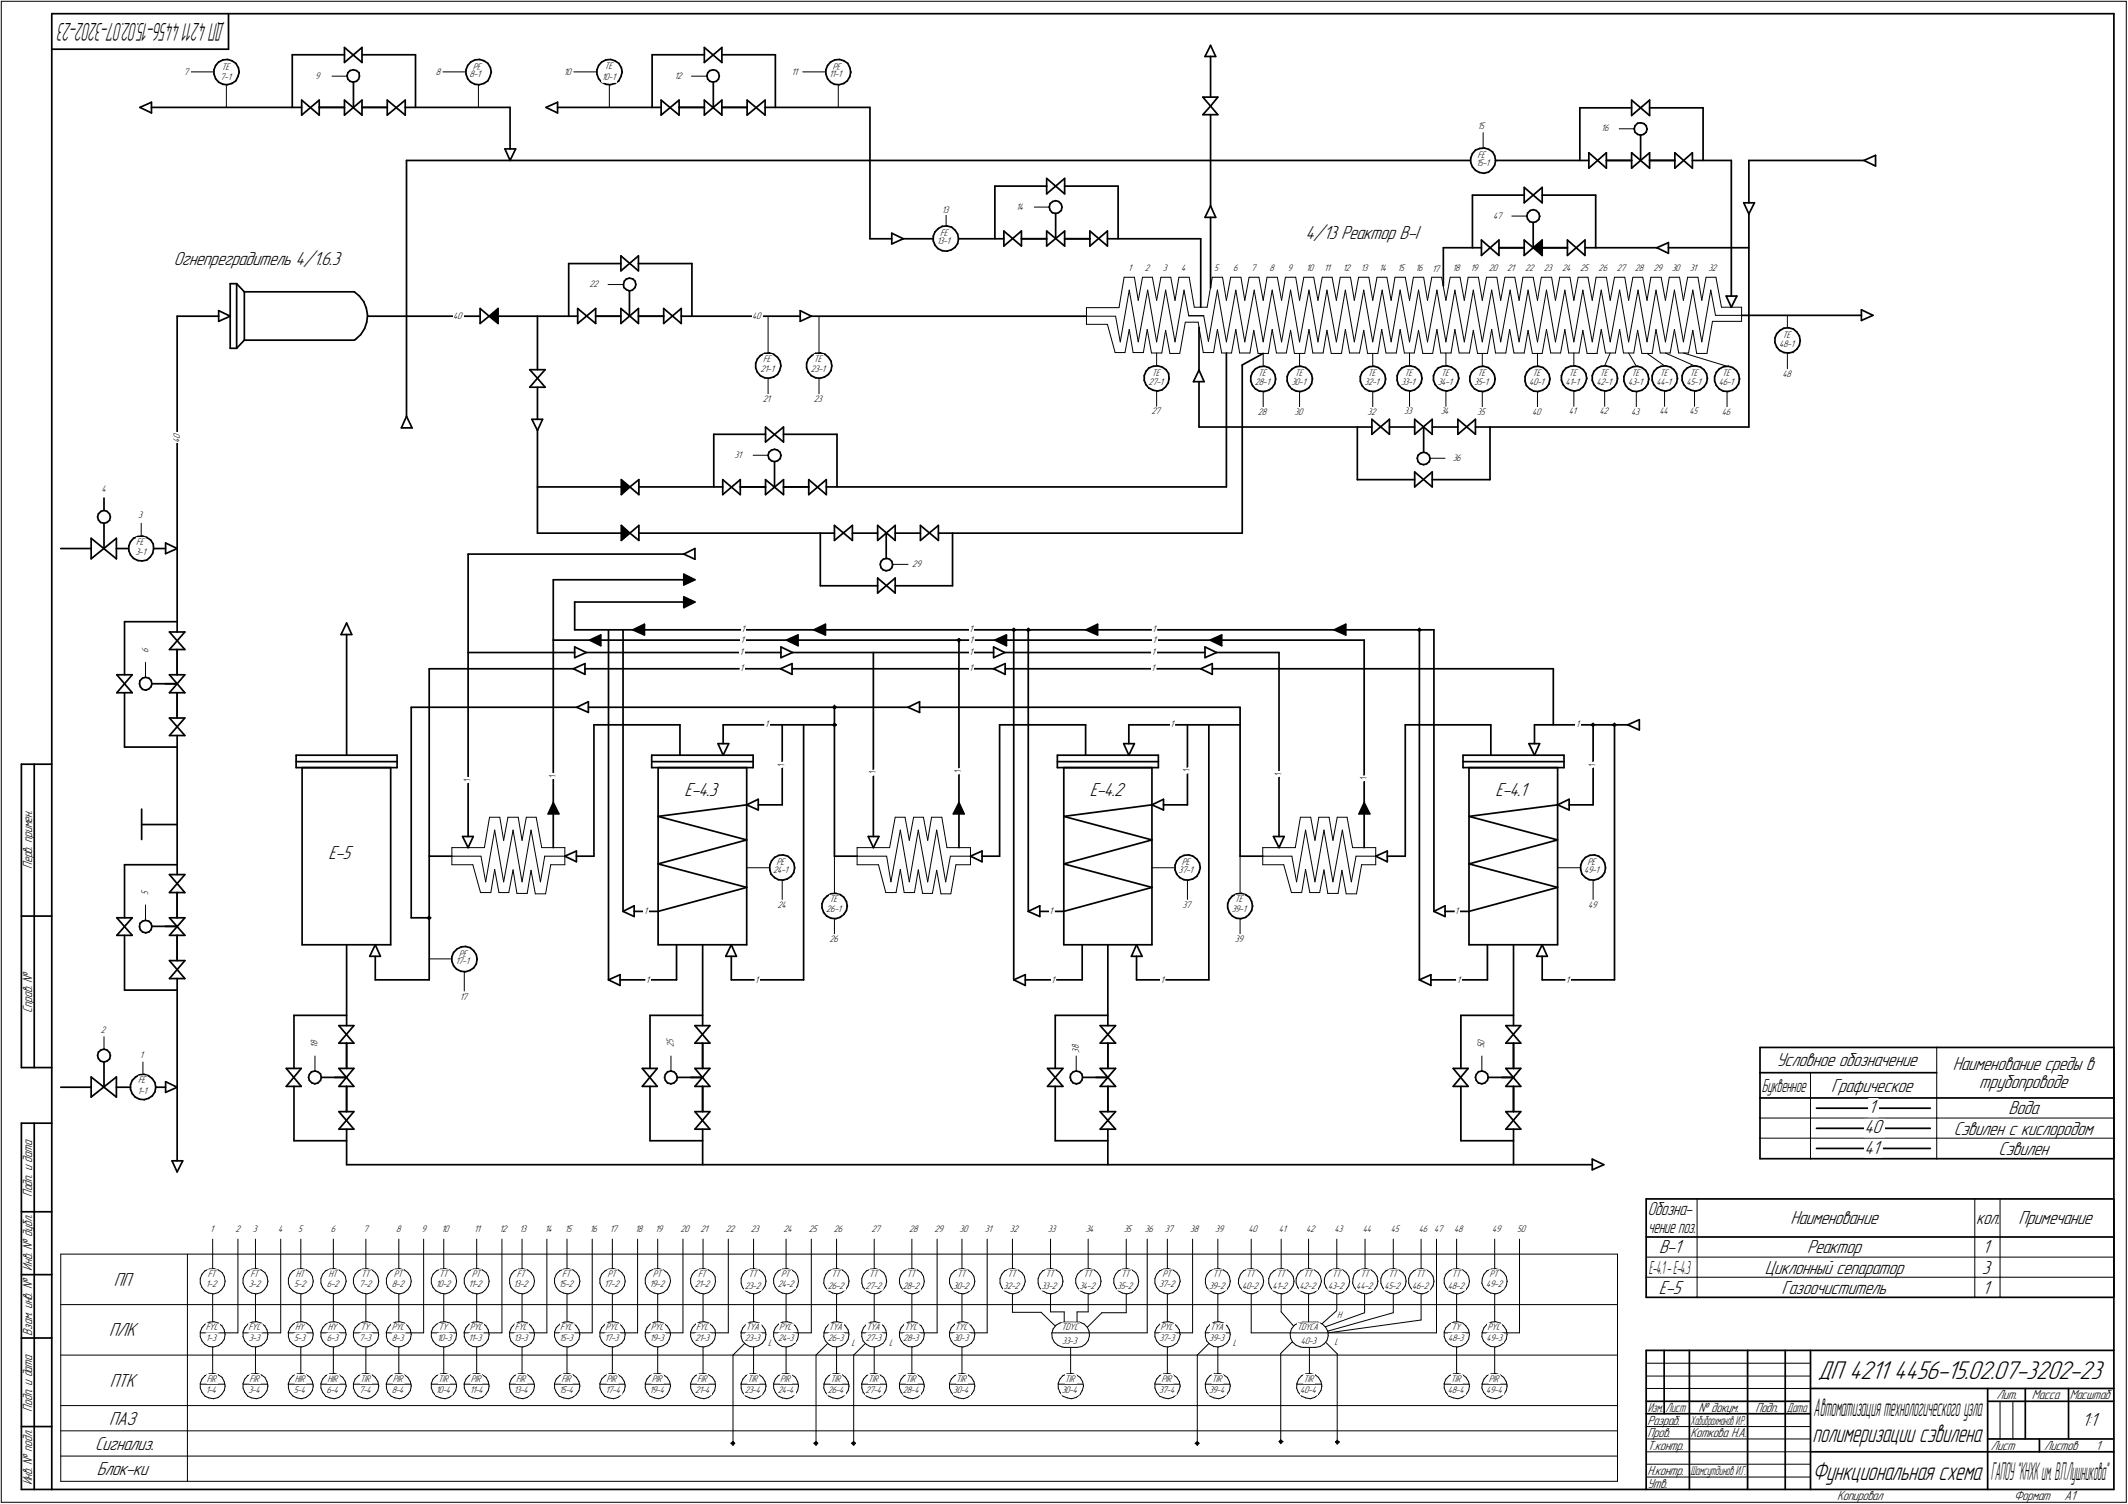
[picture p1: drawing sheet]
<svg xmlns="http://www.w3.org/2000/svg" width="842mm" height="595mm" viewBox="0 0 842 595" stroke-linecap="round" stroke-linejoin="round" font-family="sans-serif">
<defs><g id="words">
<g font-size="10.8">
<text x="719.3" y="545.5">ДП 4211</text>
<text x="749.5" y="545.5">4456-15.02.07-3202-23</text>
</g>
<g font-size="10.6">
<text x="717.3" y="570.5">полимеризации сэвилена</text>
<text x="717.2" y="585.5">Функциональная схема</text>
</g>
<text font-size="10.4" x="89" y="9" transform="rotate(180 89 9)">ДП42114456-15.02.07-3202-23</text>
<g font-size="10.3">
<text x="717.7" y="560.5">Автоматизациятехнологическогоузла</text>
<text x="787.8" y="585.5">Г</text>
<text x="789.4" y="585.5">АПОУ&quot;КНХКим.В.П.Лушникова&quot;</text>
</g>
<g font-size="7.9">
<text x="516.6" y="94.4">4/13 Реактор В-I</text>
<text x="68.8" y="104.7">Огнепреградитель 4/1.6.3</text>
<text x="270.8" y="314.8">E-4.3</text>
<text x="431.3" y="314.8">E-4.2</text>
<text x="591.7" y="314.8">E-4.1</text>
<text x="130" y="339.8">E-5</text>
<text x="702.9" y="422">Условное обозначение</text>
<text x="772.8" y="423.5">Наименование среды в</text>
<text x="783.3" y="430.6">трубопроводе</text>
<text x="724.6" y="432">Графическое</text>
<text x="739.4" y="440.5">1</text>
<text x="794.8" y="441">Вода</text>
<text x="737.8" y="448.5">40</text>
<text x="773.2" y="449">Сэвилен с кислородом</text>
<text x="737.8" y="456.5">41</text>
<text x="790.8" y="457">Сэвилен</text>
<text x="708.5" y="484.5">Наименование</text>
<text x="782" y="484.5">кол.</text>
<text x="798.8" y="484.5">Примечание</text>
<text x="656.6" y="496">В-1</text>
<text x="715.1" y="496">Реактор</text>
<text x="784.5" y="496">1</text>
<text x="45" y="508.8">ПП</text>
<text x="698.3" y="504">Циклонный сепаратор</text>
<text x="784.2" y="504">3</text>
<text x="656.4" y="512">Е-5</text>
<text x="705" y="512">Газоочиститель</text>
<text x="784.5" y="512">1</text>
<text x="43.3" y="528.8">ПЛК</text>
<text x="43.5" y="548.8">ПТК</text>
<text x="43.3" y="563.8">ПАЗ</text>
<text x="823.9" y="564.5">1:1</text>
<text x="37.6" y="573.8">Сигнализ.</text>
<text x="38.3" y="583.8">Блок-ки</text>
</g>
<text font-size="7.8" x="652.1" y="481">Обозна-</text>
<g font-size="7.7">
<text x="697.2" y="432">Буквенное</text>
<text x="652.2" y="488.1">чение поз.</text>
</g>
<text font-size="7.6" x="652.5" y="504">Е-4.1-Е-4.3</text>
<g font-size="5.5">
<text x="12.8" y="343.9" transform="rotate(-90 12.8 343.9)">Перв. примен.</text>
<text x="12.8" y="400.8" transform="rotate(-90 12.8 400.8)">Справ. №</text>
<text x="12.8" y="473.7" transform="rotate(-90 12.8 473.7)">Подп. и дата</text>
<text x="12.8" y="502.8" transform="rotate(-90 12.8 502.8)">Инв. № дубл.</text>
<text x="12.8" y="528.6" transform="rotate(-90 12.8 528.6)">Взам. инв. №</text>
<text x="790.1" y="553.8">Лит.</text>
<text x="804.1" y="553.8">Масса</text>
<text x="819" y="553.8">Масштаб</text>
<text x="12.8" y="558.7" transform="rotate(-90 12.8 558.7)">Подп. и дата</text>
<text x="652" y="563.8">Разраб.</text>
<text x="672.2" y="558.8">№ докум.</text>
<text x="694.6" y="558.8">Подп.</text>
<text x="652" y="568.8">Пров.</text>
<text x="669" y="568.8">Коткова Н.А.</text>
<text x="652" y="573.8">Т.контр.</text>
<text x="787.9" y="573.8">Лист</text>
<text x="808.9" y="573.8">Листов</text>
<text x="829.4" y="573.8">1</text>
<text x="12.8" y="587.8" transform="rotate(-90 12.8 587.8)">Инв. № подл.</text>
<text x="652" y="583.8">Н.контр.</text>
<text x="652" y="588.8">Утв.</text>
<text x="727" y="593.8">Копировал</text>
<text x="797" y="593.8">Формат</text>
<text x="817" y="593.8">A1</text>
</g>
<g font-size="5.4">
<text x="652.1" y="558.8">Изм.</text>
<text x="659.1" y="558.8">Лист</text>
<text x="707.1" y="558.8">Дата</text>
<text x="669" y="583.8">Шамсутдинов И.Г.</text>
</g>
<text font-size="5.3" x="669" y="563.8">Хабибрахманов И.Р.</text>
<g font-size="4">
<text x="72.8" y="29.5">7</text>
<text x="87.6" y="27.7">TE</text>
<text x="172.5" y="29.5">8</text>
<text x="187.1" y="27.5">PE</text>
<text x="223.1" y="29.5">10</text>
<text x="239.2" y="27.5">TE</text>
<text x="313.2" y="29.5">11</text>
<text x="329.5" y="27.5">PE</text>
<text x="87.1" y="31.6">7-1</text>
<text x="124.8" y="31.1">9</text>
<text x="185.8" y="30.6">8-1</text>
<text x="238.2" y="31.8">10-1</text>
<text x="266.9" y="31.1">12</text>
<text x="328.2" y="30.6">11-1</text>
<text x="584.7" y="50.9">15</text>
<text x="633.7" y="52">16</text>
<text x="584.1" y="65.6">15-1</text>
<text x="584.7" y="62.6">FE</text>
<text x="402.2" y="83">14</text>
<text x="372.7" y="84.2">13</text>
<text x="590.9" y="86.6">47</text>
<text x="372.1" y="93.5">FE</text>
<text x="370.8" y="96.5">13-1</text>
<text x="446.4" y="107.3">1</text>
<text x="453" y="107.3">2</text>
<text x="460.2" y="107.3">3</text>
<text x="467.4" y="107.3">4</text>
<text x="480.5" y="107.3">5</text>
<text x="488" y="107.3">6</text>
<text x="495.1" y="107.3">7</text>
<text x="502.4" y="107.3">8</text>
<text x="509.5" y="107.3">9</text>
<text x="516.9" y="107.3">10</text>
<text x="524" y="107.3">11</text>
<text x="531.4" y="107.3">12</text>
<text x="538.5" y="107.3">13</text>
<text x="545.8" y="107.3">14</text>
<text x="553.1" y="107.3">15</text>
<text x="560.2" y="107.3">16</text>
<text x="566.8" y="107.6">17</text>
<text x="574.8" y="107.3">18</text>
<text x="581.9" y="107.3">19</text>
<text x="589.2" y="107.3">20</text>
<text x="596.5" y="107.3">21</text>
<text x="603.6" y="107.3">22</text>
<text x="610.9" y="107.3">23</text>
<text x="618.2" y="107.3">24</text>
<text x="625.3" y="107.3">25</text>
<text x="632.6" y="107.3">26</text>
<text x="639.9" y="107.3">27</text>
<text x="647" y="107.3">28</text>
<text x="654.3" y="107.3">29</text>
<text x="661.6" y="107.3">30</text>
<text x="668.7" y="107.3">31</text>
<text x="676" y="107.3">32</text>
<text x="233.3" y="113.6">22</text>
<text x="179.4" y="126.1">40</text>
<text x="297.7" y="126.1">40</text>
<text x="704.1" y="137.3">48-1</text>
<text x="705.4" y="133.7">TE</text>
<text x="302" y="143.2">FE</text>
<text x="322.1" y="143.2">TE</text>
<text x="301" y="147.2">21-1</text>
<text x="320.9" y="147.2">23-1</text>
<text x="455.8" y="148.7">TE</text>
<text x="497.9" y="148.9">TE</text>
<text x="512.4" y="148.9">TE</text>
<text x="541.3" y="148.9">TE</text>
<text x="555.8" y="148.7">TE</text>
<text x="570.2" y="148.7">TE</text>
<text x="584.7" y="148.9">TE</text>
<text x="606.4" y="148.9">TE</text>
<text x="620.9" y="148.7">TE</text>
<text x="633.1" y="148.7">TE</text>
<text x="645.6" y="148.9">TE</text>
<text x="656.8" y="148.7">TE</text>
<text x="668.7" y="148.7">TE</text>
<text x="681.5" y="148.9">TE</text>
<text x="705.3" y="149.1">48</text>
<text x="454.4" y="152.2">27-1</text>
<text x="496.6" y="152.5">28-1</text>
<text x="511" y="152.5">30-1</text>
<text x="540" y="152.5">32-1</text>
<text x="554.5" y="152.2">33-1</text>
<text x="568.9" y="152.2">34-1</text>
<text x="583.4" y="152.5">35-1</text>
<text x="605.1" y="152.5">40-1</text>
<text x="619.6" y="152.2">41-1</text>
<text x="631.8" y="152.2">42-1</text>
<text x="644.3" y="152.5">43-1</text>
<text x="655.5" y="152.2">44-1</text>
<text x="667.4" y="152.2">45-1</text>
<text x="680.1" y="152.5">46-1</text>
<text x="301.9" y="158.9">21</text>
<text x="322.1" y="159">23</text>
<text x="455.7" y="164">27</text>
<text x="497.8" y="164.3">28</text>
<text x="512.3" y="164.3">30</text>
<text x="541.2" y="164.3">32</text>
<text x="555.7" y="164">33</text>
<text x="570.1" y="164">34</text>
<text x="584.6" y="164.3">35</text>
<text x="606.3" y="164.3">40</text>
<text x="620.8" y="164">41</text>
<text x="633" y="164">42</text>
<text x="645.5" y="164.3">43</text>
<text x="656.7" y="164">44</text>
<text x="668.6" y="164">45</text>
<text x="681.4" y="164.3">46</text>
<text x="71" y="175.3" transform="rotate(-87 71 175.3)">40</text>
<text x="290.7" y="181.3">31</text>
<text x="574.9" y="182.4">36</text>
<text x="40.2" y="194.8">4</text>
<text x="54.6" y="205.1">3</text>
<text x="53.9" y="215.6">FE</text>
<text x="53.6" y="219.6">3-1</text>
<text x="361" y="224.4">29</text>
<text x="293.2" y="250.3">1</text>
<text x="383.5" y="250.3">1</text>
<text x="455.9" y="250.3">1</text>
<text x="293" y="254.4">1</text>
<text x="383.7" y="254.4">1</text>
<text x="456.1" y="254.4">1</text>
<text x="58.6" y="258.4" transform="rotate(-87 58.6 258.4)">6</text>
<text x="292.6" y="259.2">1</text>
<text x="383.5" y="259.2">1</text>
<text x="455.7" y="259.2">1</text>
<text x="292.8" y="265.7">1</text>
<text x="383.5" y="265.7">1</text>
<text x="455.5" y="265.7">1</text>
<text x="302.6" y="287.9">1</text>
<text x="463.1" y="287.9">1</text>
<text x="623.5" y="287.9">1</text>
<text x="310.7" y="303.3" transform="rotate(-105 310.7 303.3)">1</text>
<text x="380.7" y="306" transform="rotate(-105 380.7 306)">1</text>
<text x="471.2" y="305.6" transform="rotate(-105 471.2 305.6)">1</text>
<text x="631.6" y="303.3" transform="rotate(-105 631.6 303.3)">1</text>
<text x="186.5" y="309.3" transform="rotate(-105 186.5 309.3)">1</text>
<text x="220.2" y="307.7" transform="rotate(-105 220.2 307.7)">1</text>
<text x="346.9" y="306.5" transform="rotate(-105 346.9 306.5)">1</text>
<text x="507.4" y="306.9" transform="rotate(-105 507.4 306.9)">1</text>
<text x="541.1" y="308.7" transform="rotate(-105 541.1 308.7)">1</text>
<text x="305.9" y="345.5">24-1</text>
<text x="307.3" y="342.4">PE</text>
<text x="466.4" y="345.5">37-1</text>
<text x="467.7" y="342.4">PE</text>
<text x="626.8" y="345.5">49-1</text>
<text x="628.2" y="342.4">PE</text>
<text x="58.7" y="354.3" transform="rotate(-92 58.7 354.3)">5</text>
<text x="307.7" y="359.4">24</text>
<text x="328.2" y="357">TE</text>
<text x="468" y="359.5">37</text>
<text x="488.7" y="357">TE</text>
<text x="628.4" y="359.5">49</text>
<text x="254.8" y="361.6">1</text>
<text x="327" y="361">26-1</text>
<text x="415.2" y="361.6">1</text>
<text x="487.4" y="361">39-1</text>
<text x="575.7" y="361.6">1</text>
<text x="328.2" y="372.8">26</text>
<text x="488.7" y="372.8">39</text>
<text x="180.3" y="381.6">17-1</text>
<text x="181.6" y="378.6">PE</text>
<text x="255.5" y="388.9">1</text>
<text x="298.8" y="388.9">1</text>
<text x="416" y="388.9">1</text>
<text x="459.2" y="388.9">1</text>
<text x="576.5" y="388.9">1</text>
<text x="619.7" y="388.9">1</text>
<text x="182" y="395.8">17</text>
<text x="39.9" y="409">2</text>
<text x="587.4" y="413.4" transform="rotate(-90 587.4 413.4)">0</text>
<text x="55.3" y="418.6">1</text>
<text x="125.7" y="414.6" transform="rotate(-91 125.7 414.6)">18</text>
<text x="266.6" y="414.2" transform="rotate(-95 266.6 414.2)">25</text>
<text x="427.1" y="416.6" transform="rotate(-94 427.1 416.6)">38</text>
<text x="587.4" y="414.8" transform="rotate(-90 587.4 414.8)">5</text>
<text x="54.6" y="428.7">FE</text>
<text x="54.4" y="433">1-1</text>
<text x="83.2" y="487.8">1</text>
<text x="93.2" y="487.8">2</text>
<text x="100.1" y="487.8">3</text>
<text x="110.1" y="487.8">4</text>
<text x="118" y="487.8">5</text>
<text x="130.9" y="487.8">6</text>
<text x="143.8" y="487.8">7</text>
<text x="156.8" y="487.8">8</text>
<text x="166.8" y="487.8">9</text>
<text x="174.7" y="487.8">10</text>
<text x="187.6" y="487.8">11</text>
<text x="197.6" y="487.8">12</text>
<text x="205.5" y="487.8">13</text>
<text x="215.5" y="487.8">14</text>
<text x="223.5" y="487.8">15</text>
<text x="233.5" y="487.8">16</text>
<text x="241.4" y="487.8">17</text>
<text x="251.4" y="487.8">18</text>
<text x="259.3" y="487.8">19</text>
<text x="269.3" y="487.8">20</text>
<text x="277.2" y="487.8">21</text>
<text x="287.2" y="487.8">22</text>
<text x="297.1" y="487.8">23</text>
<text x="310.1" y="487.8">24</text>
<text x="320.1" y="487.8">25</text>
<text x="330" y="487.8">26</text>
<text x="344.9" y="487.8">27</text>
<text x="359.8" y="487.8">28</text>
<text x="369.8" y="487.8">29</text>
<text x="379.8" y="487.8">30</text>
<text x="389.8" y="487.8">31</text>
<text x="399.7" y="487.8">32</text>
<text x="414.7" y="487.8">33</text>
<text x="429.7" y="487.8">34</text>
<text x="444.7" y="487.8">35</text>
<text x="453.1" y="487.8">36</text>
<text x="461" y="487.8">37</text>
<text x="471" y="487.8">38</text>
<text x="480.9" y="487.8">39</text>
<text x="494.1" y="487.8">40</text>
<text x="506.1" y="487.8">41</text>
<text x="516.8" y="487.8">42</text>
<text x="528.1" y="487.8">43</text>
<text x="539.3" y="487.8">44</text>
<text x="550.4" y="487.8">45</text>
<text x="561.4" y="487.8">46</text>
<text x="567.5" y="487.8">47</text>
<text x="575.5" y="487.8">48</text>
<text x="590.4" y="487.8">49</text>
<text x="600.4" y="487.8">50</text>
<text x="81.5" y="509.4">1-2</text>
<text x="82.2" y="505.3">FT</text>
<text x="98.4" y="509.4">3-2</text>
<text x="99.1" y="505.3">FT</text>
<text x="116.4" y="509.4">5-2</text>
<text x="117" y="505.3">HT</text>
<text x="129.3" y="509.4">6-2</text>
<text x="130" y="505.3">HT</text>
<text x="142.2" y="509.4">7-2</text>
<text x="142.9" y="505.3">TT</text>
<text x="155.1" y="509.4">8-2</text>
<text x="155.8" y="505.3">PT</text>
<text x="172.4" y="509.4">10-2</text>
<text x="173.7" y="505.3">TT</text>
<text x="185.3" y="509.4">11-2</text>
<text x="186.7" y="505.3">PT</text>
<text x="203.3" y="509.4">13-2</text>
<text x="204.6" y="505.3">FT</text>
<text x="221.2" y="509.4">15-2</text>
<text x="222.5" y="505.3">FT</text>
<text x="239.1" y="509.4">17-2</text>
<text x="240.4" y="505.3">PT</text>
<text x="257" y="509.4">19-2</text>
<text x="258.3" y="505.3">PT</text>
<text x="274.9" y="509.4">21-2</text>
<text x="276.3" y="505.3">FT</text>
<text x="294.7" y="509.9">23-2</text>
<text x="296.2" y="505.3">TT</text>
<text x="307.8" y="509.4">24-2</text>
<text x="309.1" y="505.3">PT</text>
<text x="327.5" y="509.9">26-2</text>
<text x="329" y="505.3">TT</text>
<text x="342.5" y="509.9">27-2</text>
<text x="344" y="505.3">TT</text>
<text x="357.3" y="509.9">28-2</text>
<text x="358.9" y="505.3">TT</text>
<text x="377.2" y="509.9">30-2</text>
<text x="378.8" y="505.3">TT</text>
<text x="397.1" y="509.9">32-2</text>
<text x="398.7" y="505.3">TT</text>
<text x="412.1" y="509.9">33-2</text>
<text x="413.7" y="505.3">TT</text>
<text x="427.1" y="509.9">34-2</text>
<text x="428.7" y="505.3">TT</text>
<text x="442.1" y="509.9">35-2</text>
<text x="443.7" y="505.3">TT</text>
<text x="458.7" y="509.4">37-2</text>
<text x="460" y="505.3">PT</text>
<text x="478.4" y="509.9">39-2</text>
<text x="479.9" y="505.3">TT</text>
<text x="491.5" y="509.9">40-2</text>
<text x="493.1" y="505.3">TT</text>
<text x="503.5" y="509.9">41-2</text>
<text x="505.1" y="505.3">TT</text>
<text x="514.3" y="509.9">42-2</text>
<text x="515.9" y="505.3">TT</text>
<text x="525.5" y="509.9">43-2</text>
<text x="527.1" y="505.3">TT</text>
<text x="536.7" y="509.9">44-2</text>
<text x="538.3" y="505.3">TT</text>
<text x="547.9" y="509.9">45-2</text>
<text x="549.4" y="505.3">TT</text>
<text x="558.9" y="509.9">46-2</text>
<text x="560.4" y="505.3">TT</text>
<text x="573" y="509.9">48-2</text>
<text x="574.5" y="505.3">TT</text>
<text x="588.1" y="509.4">49-2</text>
<text x="589.5" y="505.3">PT</text>
<text x="529.2" y="521.5">H</text>
<text x="81.4" y="526.5">FYC</text>
<text x="98.3" y="526.5">FYC</text>
<text x="116.8" y="526.5">HY</text>
<text x="129.8" y="526.5">HY</text>
<text x="142.7" y="526.5">TY</text>
<text x="155" y="526.5">PYC</text>
<text x="173.5" y="526.5">TY</text>
<text x="185.9" y="526.5">PYC</text>
<text x="203.8" y="526.5">FYC</text>
<text x="221.7" y="526.5">FYC</text>
<text x="239.6" y="526.5">PYC</text>
<text x="257.5" y="526.5">PYC</text>
<text x="275.5" y="526.5">FYC</text>
<text x="295.1" y="526.5">TYA</text>
<text x="308.3" y="526.5">PYC</text>
<text x="327.9" y="526.5">TYA</text>
<text x="342.9" y="526.5">TYA</text>
<text x="358" y="526.5">TYC</text>
<text x="377.9" y="526.5">TYC</text>
<text x="420.1" y="526.4">TDYC</text>
<text x="459.2" y="526.5">PYC</text>
<text x="478.8" y="526.5">TYA</text>
<text x="513.3" y="526.4">TDYCA</text>
<text x="574.3" y="526.5">TY</text>
<text x="588.7" y="526.5">PYC</text>
<text x="81.5" y="530.6">1-3</text>
<text x="98.4" y="530.6">3-3</text>
<text x="116.4" y="530.6">5-3</text>
<text x="129.3" y="530.6">6-3</text>
<text x="142.2" y="530.6">7-3</text>
<text x="155.1" y="530.6">8-3</text>
<text x="173" y="530.6">10-3</text>
<text x="185.4" y="530.6">11-3</text>
<text x="203.4" y="530.6">13-3</text>
<text x="221.3" y="530.6">15-3</text>
<text x="239.2" y="530.6">17-3</text>
<text x="257.1" y="530.6">19-3</text>
<text x="275" y="530.6">21-3</text>
<text x="294.8" y="530.6">23-3</text>
<text x="303.9" y="532.7">L</text>
<text x="307.9" y="530.6">24-3</text>
<text x="327.6" y="530.6">26-3</text>
<text x="337" y="532.7">L</text>
<text x="342.6" y="530.6">27-3</text>
<text x="351.9" y="532.7">L</text>
<text x="357.4" y="530.6">28-3</text>
<text x="377.3" y="530.6">30-3</text>
<text x="420.3" y="531.8">33-3</text>
<text x="458.8" y="530.6">37-3</text>
<text x="478.5" y="530.6">39-3</text>
<text x="487.9" y="532.7">L</text>
<text x="514.7" y="531.8">40-3</text>
<text x="528.1" y="532.2">L</text>
<text x="573.1" y="530.6">48-3</text>
<text x="588.2" y="530.6">49-3</text>
<text x="81.4" y="551.5">1-4</text>
<text x="81.8" y="546.8">FIR</text>
<text x="98.3" y="551.5">3-4</text>
<text x="98.8" y="546.8">FIR</text>
<text x="116.3" y="551.5">5-4</text>
<text x="116.7" y="546.8">HIR</text>
<text x="129.2" y="551.5">6-4</text>
<text x="129.6" y="546.8">HIR</text>
<text x="142.1" y="551.5">7-4</text>
<text x="142.5" y="546.8">TIR</text>
<text x="155" y="551.5">8-4</text>
<text x="155.4" y="546.8">PIR</text>
<text x="172.4" y="551.5">10-4</text>
<text x="173.4" y="546.8">TIR</text>
<text x="185.9" y="551.5">11-4</text>
<text x="186.3" y="546.8">PIR</text>
<text x="203.4" y="551.5">13-4</text>
<text x="204.2" y="546.8">FIR</text>
<text x="221.3" y="551.5">15-4</text>
<text x="222.1" y="546.8">FIR</text>
<text x="239.6" y="551.5">17-4</text>
<text x="240.1" y="546.8">PIR</text>
<text x="257" y="551.5">19-4</text>
<text x="258" y="546.8">PIR</text>
<text x="275" y="551.5">21-4</text>
<text x="275.9" y="546.8">FIR</text>
<text x="294.7" y="551.5">23-4</text>
<text x="295.8" y="546.8">TIR</text>
<text x="307.8" y="551.5">24-4</text>
<text x="308.7" y="546.8">PIR</text>
<text x="327.5" y="551.5">26-4</text>
<text x="328.7" y="546.8">TIR</text>
<text x="342.5" y="551.5">27-4</text>
<text x="343.6" y="546.8">TIR</text>
<text x="357.3" y="551.5">28-4</text>
<text x="358.5" y="546.8">TIR</text>
<text x="377.2" y="551.5">30-4</text>
<text x="378.4" y="546.8">TIR</text>
<text x="420.2" y="551.5">30-4</text>
<text x="421.4" y="546.8">TIR</text>
<text x="458.7" y="551.5">37-4</text>
<text x="459.6" y="546.8">PIR</text>
<text x="478.4" y="551.5">39-4</text>
<text x="479.6" y="546.8">TIR</text>
<text x="514.6" y="551.5">40-4</text>
<text x="515.8" y="546.8">TIR</text>
<text x="573" y="551.5">48-4</text>
<text x="574.2" y="546.8">TIR</text>
<text x="588.1" y="551.5">49-4</text>
<text x="589.1" y="546.8">PIR</text>
</g>
</g></defs>
<g fill="none" stroke="#000" stroke-width=".68">
<path d="M20.5 5.4v584zM20.5 5.4h816zM20.5 19.5h69.9zM90.4 5.4v14.1zM136.3 18.8v5.9zM136.3 18.8l7 5.9zM143.3 18.8v5.9zM278.7 18.8v5.9zM278.7 18.8l7 5.9zM285.7 18.8v5.9zM479 17.9l-2.2 4.5zM479 17.9l2.1 4.5z"/>
<path d="M836.5 5.4v584zM84.7 27.6v1.7zM84.7 29.3l.6 1.9zM85.3 25.9l-.6 1.7zM85.3 31.2l1.2 1.3zM86.5 24.6l1.7-.9zM86.5 24.6l-1.2 1.3zM86.5 32.5l1.7 .9zM88.2 23.7l1.9-.2zM88.2 33.4l1.7 .1zM89.9 33.5l1.9-.5zM90.1 23.5l1.7 .5z"/>
<path d="M91.8 24l1.5 1.1zM91.8 33l1.5-1zM93.3 25.1l1 1.7zM94.1 30.3l-.8 1.7zM94.3 26.8l.4 1.6zM94.7 28.6l-.6 1.7zM94.7 28.6h.1M115.7 21.7v20.8zM115.7 21.7h20.6zM119.4 39.6v6zM119.4 39.6l6.9 6zM126.3 39.6v6z"/>
<path d="M136.3 39.6v6zM136.3 39.6l7 6zM136.3 24.7l7-5.9zM137.3 30l.4 1.3zM137.7 28.8l-.4 1.2zM137.7 31.3l.8 .9zM138.5 27.9l1.4-.3zM138.5 27.9l-.8 .9zM138.5 32.2l1.2 .3zM139.7 32.5l1.4-.3zM139.9 32.5v10zM139.9 27.6l1.2 .3z"/>
<path d="M141.1 27.9l1 .9zM141.1 32.2l.8-.9zM142.1 28.8l.1 1.3zM142.2 30.1l-.3 1.2zM143.3 39.6v6zM143.3 21.7h21.1zM153.2 39.6v6zM153.2 39.6l7.2 6zM160.4 39.6v6zM164.4 21.7v20.8zM184.4 27.6v1.7zM184.4 29.3l.7 1.9z"/>
<path d="M185.1 25.9l-.7 1.7zM185.1 31.2l1.2 1.3zM186.3 24.6l1.7-.9zM186.3 24.6l-1.2 1.3zM186.3 32.5l1.7 .9zM188 23.7l1.8-.2zM188 33.4l1.7 .1zM189.7 33.5l1.8-.5zM189.8 23.5l1.7 .5zM191.5 24l1.5 1.1zM191.5 33l1.5-1zM193 25.1l1.1 1.7z"/>
<path d="M193.9 30.3l-.9 1.7zM194.1 26.8l.3 1.6zM194.4 28.6l-.5 1.7zM194.4 28.6h.1M236.2 27.6v1.7zM236.2 29.3l.7 1.9zM236.9 25.9l-.7 1.7zM236.9 31.2l1.2 1.3zM238.1 24.6l1.7-.9zM238.1 24.6l-1.2 1.3zM238.1 32.5l1.7 .9zM239.8 23.7l1.8-.2z"/>
<path d="M239.8 33.4l1.7 .1zM241.5 33.5l1.8-.5zM241.6 23.5l1.7 .5zM243.3 24l1.6 1.1zM243.3 33l1.6-1zM244.9 25.1l1 1.7zM245.7 30.3l-.8 1.7zM245.9 26.8l.3 1.6zM246.2 28.6l-.5 1.7zM246.2 28.6h.1M258.1 21.7v20.8zM258.1 21.7h20.6z"/>
<path d="M261.6 39.6v6zM261.6 39.6l7.1 6zM268.7 39.6v6zM278.7 39.6v6zM278.7 39.6l7 6zM278.7 24.7l7-5.9zM279.7 30l.4 1.3zM280.1 28.8l-.4 1.2zM280.1 31.3l.8 .9zM280.9 27.9l1.4-.3zM280.9 27.9l-.8 .9zM280.9 32.2l1.2 .3z"/>
<path d="M282.1 32.5l1.4-.3zM282.3 32.5v10zM282.3 27.6l1.2 .3zM283.5 27.9l.8 .9zM283.5 32.2l.8-.9zM284.3 28.8l.3 1.3zM284.6 30.1l-.3 1.2zM285.7 39.6v6zM285.7 21.7h21.1zM295.7 39.6v6zM295.7 39.6l7.1 6zM302.8 39.6v6z"/>
<path d="M306.8 21.7v20.8zM326.8 27.6v1.7zM326.8 29.3l.7 1.9zM327.5 25.9l-.7 1.7zM327.5 31.2l1.2 1.3zM328.7 24.6l1.7-.9zM328.7 24.6l-1.2 1.3zM328.7 32.5l1.5 .9zM330.2 33.4l1.9 .1zM330.4 23.7l1.8-.2zM332.1 33.5l1.8-.5zM332.2 23.5l1.7 .5z"/>
<path d="M333.9 24l1.5 1.1zM333.9 33l1.4-1zM335.4 25.1l.9 1.7zM336.3 26.8l.3 1.6zM336.3 30.3l-1 1.7zM336.6 28.6l-.3 1.7zM336.6 28.6h.1M476 38.4h5.9zM476 38.4l3 3.6zM476.8 22.4h4.3zM479 22.4v16zM481.9 38.4l-2.9 3.6z"/>
<path d="M645.7 39.6v6.1zM645.7 39.6l7.1 6.1zM652.8 39.6v6.1zM55.4 42.5l4.5 2.2zM55.4 42.5l4.5-2zM59.9 42.5h59.5zM59.9 40.5v4.2zM119.4 45.6l6.9-6zM126.3 42.5h10zM136.3 45.6l7-6zM143.3 42.5h9.9zM153.2 45.6l7.2-6z"/>
<path d="M160.4 42.5h41.4zM199.8 58.9h4.2zM199.8 58.9l2 4.6zM201.8 42.5v16.4zM204 58.9l-2.2 4.6zM216.1 42.5l4.5 2.2zM216.1 42.5l4.5-2zM220.6 42.5h41zM220.6 40.5v4.2zM261.6 45.6l7.1-6zM268.7 42.5h10zM278.7 45.6l7-6z"/>
<path d="M285.7 42.5h10zM295.7 45.6l7.1-6zM302.8 42.5h41.5zM344.3 42.5v52zM476 45.4h5.9zM479 45.4v36zM479 42l-3 3.4zM479 42l2.9 3.4zM583.9 59.4l1.7-.6zM583.9 59.4l-1.2 1.4zM585.6 58.8l1.8-.2zM587.4 58.6l1.7 .5z"/>
<path d="M589.1 59.1l1.5 1zM625.2 42.7v20.8zM625.2 42.7h20.5zM645.7 45.7l7.1-6.1zM646.7 51l.3 1.3zM647 49.8l-.3 1.2zM647 52.3l1 .9zM648 48.8l1.2-.2zM648 48.8l-1 1zM648 53.2l1.2 .3zM649.2 53.5v10zM649.2 48.6l1.4 .3z"/>
<path d="M649.2 53.5l1.2-.3zM650.4 53.2l1-.9zM650.6 48.9l.8 .9zM651.4 49.8l.4 1.2zM651.8 51.1l-.4 1.2zM651.8 51.1h.1M652.8 42.7h21.1zM673.9 42.7v20.8zM160.9 63.5h420.9zM160.9 63.5v101.3zM393.7 73.7v20.8zM393.7 73.7h20.5z"/>
<path d="M414.2 70.6v6.1zM414.2 70.6l7.1 6.1zM414.2 76.7l7.1-6.1zM416.6 79.8l1.1-.4zM417.7 79.4l1.2 .4zM418.9 79.8l1 1zM421.3 70.6v6.1zM421.3 73.7h21.2zM442.5 73.7v20.8zM582 62.5v1.8zM582 64.3l.7 1.7zM582.7 60.8l-.7 1.7z"/>
<path d="M582.7 66l1.2 1.4zM582.7 77.2v20.8zM582.7 77.2h20.5zM583.9 67.4l1.5 .8zM585.4 68.2l1.8 .4zM587.2 68.6l1.9-.5zM589.1 68.1l1.4-1.2zM590.6 60.1l.9 1.5zM591.5 61.6l.3 1.9zM591.5 65.4l-1 1.5zM591.8 63.5h36.9zM591.8 63.7l-.3 1.7z"/>
<path d="M591.8 63.7h.1M603.2 74.2v6.1zM603.2 74.2l7.1 6.1zM610.3 74.2v6.1zM610.3 77.2h21.1zM628.7 60.5v6zM628.7 60.5l7 6zM628.7 66.5l7-6zM631.4 77.2v20.8zM635.7 60.5v6zM635.7 63.5h10zM645.7 60.5v6z"/>
<path d="M645.7 60.5l7.1 6zM645.7 66.5l7.1-6zM652.8 60.5v6zM652.8 63.5h10zM662.8 60.5v6zM662.8 60.5l6.9 6zM662.8 66.5l6.9-6zM669.7 63.5h15.4zM669.7 60.5v6zM685.1 63.5v53.7zM692.1 63.5h45.5zM692.1 63.5v16.8z"/>
<path d="M737.6 63.5l4.6 2.2zM737.6 63.5l4.6-2zM742.2 61.5v4.2zM344.3 94.5h8.6zM352.9 92.3v4.2zM352.9 92.3l4.6 2.2zM352.9 96.5l4.6-2zM357.5 94.5h11.8zM369.3 93.5v1.8zM369.3 95.3l.7 1.7zM370 91.8l-.7 1.7zM370 97l1.2 1.4z"/>
<path d="M371.2 98.4l1.7 .8zM371.3 90.4l1.6-.8zM371.3 90.4l-1.3 1.4zM372.9 89.6l1.8-.2zM372.9 99.2l1.8 .2zM374.7 89.4l1.9 .5zM374.7 99.4l1.7-.5zM376.4 98.9l1.6-1zM376.6 89.9l1.4 1.2zM378 91.1l1 1.5zM379 92.6l.3 1.9zM379 96.4l-1 1.5z"/>
<path d="M379.3 94.5l-.3 1.9zM379.3 94.5h18zM397.3 91.4v6zM397.3 91.4l6.9 6zM397.3 97.4l6.9-6zM404.2 91.4v6zM404.2 94.5h10zM414.2 91.4v6zM414.2 91.4l7.1 6zM414.2 97.4l7.1-6zM415.2 82l.3 1.1zM415.5 80.6l1.1-.8z"/>
<path d="M415.5 80.6l-.3 1.4zM415.5 83.1l.9 1.1zM416.4 84.2l1.3 .3zM417.7 84.5v10zM417.7 84.5l1.2-.3zM418.9 84.2l1-.9zM419.9 80.8l.4 1.2zM420.3 82l-.4 1.3zM421.3 91.4v6zM421.3 94.5h10zM431.3 91.4v6zM431.3 91.4l6.9 6z"/>
<path d="M431.3 97.4l6.9-6zM438.2 94.5h36.9zM438.2 91.4v6zM475.1 94.5v27.1zM476.8 86h4.3zM479 86v28zM479 81.4l-2.2 4.6zM479 81.4l2.1 4.6zM571.2 98v15.1zM571.2 98h15zM586.2 95v6.1zM586.2 95l7 6.1z"/>
<path d="M593.2 95v6.1zM593.2 98h10zM603.2 95v6.1zM603.2 95l7.1 6.1zM603.2 80.3l7.1-6.1zM604.2 85.5l.3 1.2zM604.5 84.3l-.3 1.2zM604.5 86.7l.9 1zM605.4 87.7l1.3 .4zM605.5 83.3l1.2-.3zM605.5 83.3l-1 1zM606.7 88.1v9.9z"/>
<path d="M606.7 83l1.2 .3zM606.7 88.1l1.2-.4zM607.9 83.3l1 1zM607.9 87.7l1-.8zM608.9 84.3l.4 1.2zM609.3 85.7l-.4 1.2zM609.3 85.7h.1M610.3 95v6.1zM610.3 98h10zM620.3 95v6.1zM620.3 95l6.9 6.1zM627.2 98h28.5z"/>
<path d="M627.2 95v6.1zM655.7 98l4.5 2.2zM655.7 98l4.5-2zM660.2 98h31.9zM660.2 96v4.2zM690 80.3h4.3zM690 80.3l2.1 4.4zM692.1 84.7v84.3zM694.3 80.3l-2.2 4.4zM91.1 112.3v25.5zM91.1 112.3h2.5zM93.6 112.3v25.5z"/>
<path d="M93.6 112.3l3.1 3.2zM96.7 115.5h43.5zM96.7 115.5v19.1zM140.2 115.5l2 1.7zM142.2 117.2l1.7 2.2zM143.9 119.4l1 2.5zM225 104.3v20.8zM225 104.3h20.7zM245.7 101.3v5.9zM245.7 101.3l6.9 5.9zM245.7 107.2l6.9-5.9zM246.7 112.6l.2 1.2z"/>
<path d="M246.9 113.8l1 .8zM247.1 111.3l-.4 1.3zM247.9 110.4l1.2-.3zM247.9 110.4l-.8 .9zM247.9 114.6l1.2 .5zM249.1 115.1v10zM249.1 110.1l1.3 .3zM249.1 115.1l1.2-.3zM250.3 114.8l1-1zM250.4 110.4l.9 .9zM251.3 111.3l.3 1.3zM251.6 112.6l-.3 1.2z"/>
<path d="M252.6 101.3v5.9zM252.6 104.3h21.2zM273.8 104.3v20.8zM586.2 101.1l7-6.1zM603.2 101.1l7.1-6.1zM620.3 101.1l6.9-6.1zM683.1 117.2h4.2zM683.1 117.2l2 4.4zM687.3 117.2l-2.2 4.4zM70.1 125.1v125zM70.1 125.1h16.4zM86.5 122.9v4.3z"/>
<path d="M86.5 122.9l4.6 2.2zM86.5 127.2l4.6-2.1zM91.1 137.8h2.5zM96.7 134.6h43.5zM96.7 134.6l-3.1 3.2zM140.2 134.6l.5-.3zM140.7 134.3l2-1.9zM144.3 130l-1.6 2.4zM144.9 121.9l.6 2.9zM145.1 127.5l-.8 2.5zM145.5 124.8l-.4 2.7zM145.5 125.1h44.5z"/>
<path d="M190 122.1v5.9zM190 122.1l3.5 3zM190 128l3.5-2.9zM193.5 125.1l3.6 2.9zM193.5 125.1l3.6-3zM197.1 125.1h31.5zM197.1 122.1v5.9zM212.7 125.1v21.2zM228.6 122.1v5.9zM228.6 122.1l7.1 5.9zM228.6 128l7.1-5.9zM235.7 122.1v5.9z"/>
<path d="M235.7 125.1h10zM245.7 122.1v5.9zM245.7 122.1l6.9 5.9zM245.7 128l6.9-5.9zM252.6 122.1v5.9zM252.6 125.1h10zM262.6 122.1v5.9zM262.6 122.1l7 5.9zM262.6 128l7-5.9zM269.6 125.1h47.1zM269.6 122.1v5.9zM302.6 139.9l1.9-.2z"/>
<path d="M304.5 139.7l1.7 .5zM316.7 122.9v4.3zM316.7 122.9l4.4 2.2zM316.7 127.2l4.4-2.1zM321.1 125.1h108.8zM322.7 139.9l1.9-.2zM324.6 139.7l1.9 .5zM474.5 129.5v17zM485.3 139.7v53zM689.2 124.8h47.4zM702.4 133.8v1.8zM702.4 135.6l.7 1.7z"/>
<path d="M703.1 132.1l-.7 1.7zM703.1 137.3l1.2 1.4zM704.3 138.7l1.7 .8zM704.4 130.7l1.6-.8zM704.4 130.7l-1.3 1.4zM706 129.9l1.8-.2zM706 139.5l1.8 .2zM707.8 129.7l1.9 .5zM707.8 139.7l1.7-.3zM709.5 139.4l1.5-1.2zM709.7 130.2l1.3 1.2zM711 131.4l1 1.5z"/>
<path d="M712 132.9l.4 1.9zM712 136.7l-1 1.5zM712.4 134.8l-.4 1.9zM736.6 122.6v4.2zM736.6 122.6l4.6 2.2zM736.6 126.8l4.6-2zM209.6 153.2h6.1zM209.6 146.3h6.1zM209.6 146.3l3.1 3.4zM212.7 153.2v12.7zM212.7 149.7l-3.1 3.5zM212.7 149.7l3 3.5z"/>
<path d="M215.7 146.3l-3 3.4zM299 143.8v1.8zM299 145.6l.7 1.7zM299.7 142.1l-.7 1.7zM299.7 147.3l1.2 1.4zM300.9 140.7l1.7-.8zM300.9 140.7l-1.2 1.4zM300.9 148.7l1.7 .8zM302.6 149.5l1.7 .2zM304.3 149.7l1.9-.5zM306.2 140.2l1.5 1.2zM306.2 149.2l1.5-1z"/>
<path d="M307.7 141.4l1 1.5zM308.5 146.6l-.8 1.6zM308.7 142.9l.3 1.9zM309 144.8l-.5 1.8zM319.2 143.8v1.8zM319.2 145.6l.7 1.7zM319.9 142.1l-.7 1.7zM319.9 147.3l1.2 1.4zM321.1 148.7l1.6 .8zM321.2 140.7l1.5-.8zM321.2 140.7l-1.3 1.4zM322.7 149.5l1.9 .2z"/>
<path d="M324.6 149.7l1.7-.5zM326.3 149.2l1.5-1zM326.5 140.2l1.3 1.2zM327.8 141.4l1 1.5zM328.8 142.9l.4 1.9zM328.8 146.6l-1 1.6zM329.2 144.8l-.4 1.8zM452.8 148.7v1.8zM452.8 150.5l.7 1.7zM453.5 147l-.7 1.7zM453.5 152.2l1.2 1.4zM454.7 145.6l1.7-.7z"/>
<path d="M454.7 145.6l-1.2 1.4zM454.7 153.6l1.7 .8zM456.4 144.9l1.8-.1zM456.4 154.4l1.6 .4zM458 154.8l1.9-.5zM458.2 144.8l1.7 .5zM459.9 145.3l1.5 1zM459.9 154.3l1.4-1.2zM461.4 146.3l1 1.5zM462.3 151.6l-1 1.5zM462.4 147.8l.2 1.9zM462.6 149.9l-.3 1.7z"/>
<path d="M462.6 149.9h.1M472.3 151h4.2zM474.5 146.5l-2.2 4.5zM474.5 146.5l2 4.5zM474.5 151v18zM491.6 144.4l8.3-4.5zM491.6 144.4v66.6zM495 149v1.9zM495 150.9l.6 1.7zM495.6 147.3l-.6 1.7zM495.6 152.6l1.2 1.3zM496.8 146l1.7-.9z"/>
<path d="M496.8 146l-1.2 1.3zM496.8 153.9l1.5 .9zM498.3 154.8l1.9 .1zM498.5 145.1l1.9-.2zM500.2 154.9l1.9-.5zM500.4 144.9l1.7 .6zM502.1 145.5l1.5 1.1zM502.1 154.4l1.3-1zM503.6 146.6l.8 1.6zM504.4 148.2l.4 1.7zM504.4 151.9l-1 1.5zM504.8 150l-.4 1.9z"/>
<path d="M504.8 150h.1M509.4 149v1.9zM509.4 150.9l.6 1.7zM510 147.3l-.6 1.7zM510 152.6l1.2 1.3zM511.2 153.9l1.7 .9zM511.4 146l1.5-.9zM511.4 146l-1.4 1.3zM512.9 145.1l1.9-.2zM512.9 154.8l1.9 .1zM514.8 144.9l1.8 .6zM514.8 154.9l1.7-.5z"/>
<path d="M516.5 154.4l1.5-1zM516.6 145.5l1.4 1.1zM518 146.6l1 1.6zM519 148.2l.3 1.7zM519 151.9l-1 1.5zM519.3 150l-.3 1.9zM519.3 150h.1M538.3 149v1.9zM538.3 150.9l.7 1.7zM539 147.3l-.7 1.7zM539 152.6l1.2 1.3zM540.2 153.9l1.7 .9z"/>
<path d="M540.3 146l1.6-.9zM540.3 146l-1.3 1.3zM541.9 145.1l1.8-.2zM541.9 154.8l1.8 .1zM543.7 144.9l1.7 .6zM543.7 154.9l1.7-.5zM545.4 145.5l1.5 1.1zM545.4 154.4l1.5-1zM546.9 146.6l1.1 1.6zM548 148.2l.3 1.7zM548 151.9l-1.1 1.5zM548.3 150l-.3 1.9z"/>
<path d="M548.3 150h.1M552.9 148.7v1.8zM552.9 150.5l.5 1.7zM553.4 152.2l1.3 1.4zM553.6 147l-.7 1.7zM554.7 145.6l1.7-.7zM554.7 145.6l-1.1 1.4zM554.7 153.6l1.6 .8zM556.3 154.4l1.8 .4zM556.4 144.9l1.7-.1zM558.1 144.8l1.9 .5zM558.1 154.8l1.7-.5z"/>
<path d="M559.8 154.3l1.5-1.2zM560 145.3l1.3 1zM561.3 146.3l1.1 1.5zM562.4 147.8l.3 1.9zM562.4 151.6l-1.1 1.5zM562.7 149.9l-.3 1.7zM562.7 149.9h.1M567.3 148.7v1.8zM567.3 150.5l.6 1.7zM567.9 147l-.6 1.7zM567.9 152.2l1.2 1.4zM569.1 145.6l1.7-.7z"/>
<path d="M569.1 145.6l-1.2 1.4zM569.1 153.6l1.7 .8zM570.8 144.9l1.9-.1zM570.8 154.4l1.7 .4zM572.5 154.8l1.9-.5zM572.7 144.8l1.7 .5zM574.4 145.3l1.5 1zM574.4 154.3l1.5-1.2zM575.9 146.3l1 1.5zM576.7 151.6l-.8 1.5zM576.9 147.8l.4 1.9zM577.3 149.9l-.6 1.7z"/>
<path d="M577.3 149.9h.1M581.7 149v1.9zM581.7 150.9l.6 1.7zM582.3 147.3l-.6 1.7zM582.3 152.6l1.2 1.3zM583.5 153.9l1.7 .9zM583.7 146l1.7-.9zM583.7 146l-1.4 1.3zM585.2 154.8l1.9 .1zM585.4 145.1l1.7-.2zM587.1 144.9l1.8 .6zM587.1 154.9l1.7-.5z"/>
<path d="M588.8 154.4l1.5-1zM588.9 145.5l1.4 1.1zM590.3 146.6l1 1.6zM591.3 148.2l.4 1.7zM591.3 151.9l-1 1.5zM591.7 150l-.4 1.9zM591.7 150h.1M603.5 149v1.9zM603.5 150.9l.5 1.7zM604 152.6l1.4 1.3zM604.2 147.3l-.7 1.7zM605.4 146l1.7-.9z"/>
<path d="M605.4 146l-1.2 1.3zM605.4 153.9l1.5 .9zM606.9 154.8l1.9 .1zM607.1 145.1l1.7-.2zM608.8 144.9l1.8 .6zM608.8 154.9l1.6-.5zM610.4 154.4l1.6-1zM610.6 145.5l1.4 1.1zM612 146.6l1 1.6zM613 148.2l.3 1.7zM613 151.9l-1 1.5zM613.3 150l-.3 1.9z"/>
<path d="M613.3 150h.1M617.9 148.7v1.8zM617.9 150.5l.7 1.7zM618.6 147l-.7 1.7zM618.6 152.2l1.2 1.4zM619.8 145.6l1.7-.7zM619.8 145.6l-1.2 1.4zM619.8 153.6l1.7 .8zM621.5 144.9l1.8-.1zM621.5 154.4l1.6 .4zM623.1 154.8l1.9-.5zM623.3 144.8l1.7 .5z"/>
<path d="M625 145.3l1.5 1zM625 154.3l1.5-1.2zM626.5 146.3l1 1.5zM627.4 151.6l-.9 1.5zM627.5 147.8l.4 1.9zM627.9 149.9l-.5 1.7zM627.9 149.9h.1M630.1 148.7v1.8zM630.1 150.5l.7 1.7zM630.8 147l-.7 1.7zM630.8 152.2l1.2 1.4zM632 153.6l1.6 .8z"/>
<path d="M632.1 145.6l1.5-.7zM632.1 145.6l-1.3 1.4zM633.6 144.9l1.9-.1zM633.6 154.4l1.9 .4zM635.5 144.8l1.9 .5zM635.5 154.8l1.7-.5zM637.2 154.3l1.5-1.2zM637.4 145.3l1.3 1zM638.7 146.3l1 1.5zM639.7 147.8l.4 1.9zM639.7 151.6l-1 1.5zM640.1 149.9l-.4 1.7z"/>
<path d="M640.1 149.9h.1M642.6 149v1.9zM642.6 150.9l.7 1.7zM643.3 147.3l-.7 1.7zM643.3 152.6l1.2 1.3zM644.5 146l1.7-.9zM644.5 146l-1.2 1.3zM644.5 153.9l1.5 .9zM646 154.8l1.9 .1zM646.2 145.1l1.8-.2zM647.9 154.9l1.8-.5zM648 144.9l1.7 .6z"/>
<path d="M649.7 145.5l1.6 1.1zM649.7 154.4l1.4-1zM651.3 146.6l.8 1.6zM652.1 148.2l.3 1.7zM652.1 151.9l-1 1.5zM652.4 150l-.3 1.9zM652.4 150h.1M653.8 148.7v1.8zM653.8 150.5l.7 1.7zM654.5 147l-.7 1.7zM654.5 152.2l1.2 1.4zM655.7 153.6l1.7 .8z"/>
<path d="M655.8 145.6l1.6-.7zM655.8 145.6l-1.3 1.4zM657.4 144.9l1.8-.1zM657.4 154.4l1.8 .4zM659.2 144.8l1.9 .5zM659.2 154.8l1.7-.5zM660.9 154.3l1.5-1.2zM661.1 145.3l1.3 1zM662.4 146.3l1 1.5zM663.4 147.8l.4 1.9zM663.4 151.6l-1 1.5zM663.8 149.9l-.4 1.7z"/>
<path d="M663.8 149.9h.1M665.6 148.7v1.8zM665.6 150.5l.7 1.7zM666.3 147l-.7 1.7zM666.3 152.2l1.2 1.4zM667.5 153.6l1.7 .8zM667.7 145.6l1.5-.7zM667.7 145.6l-1.4 1.4zM669.2 144.9l1.9-.1zM669.2 154.4l1.9 .4zM671.1 144.8l1.8 .5zM671.1 154.8l1.7-.5z"/>
<path d="M672.8 154.3l1.5-1.2zM672.9 145.3l1.4 1zM674.3 146.3l1 1.5zM675.3 147.8l.3 1.9zM675.3 151.6l-1 1.5zM675.6 149.9l-.3 1.7zM675.6 149.9h.1M678.5 149v1.9zM678.5 150.9l.7 1.7zM679.2 147.3l-.7 1.7zM679.2 152.6l1.2 1.3zM680.4 146l1.7-.9z"/>
<path d="M680.4 146l-1.2 1.3zM680.4 153.9l1.5 .9zM681.9 154.8l1.9 .1zM682.1 145.1l1.8-.2zM683.8 154.9l1.8-.5zM683.9 144.9l1.7 .6zM685.6 145.5l1.6 1.1zM685.6 154.4l1.4-1zM687.2 146.6l.8 1.6zM688 148.2l.3 1.7zM688 151.9l-1 1.5zM688.3 150l-.3 1.9z"/>
<path d="M688.3 150h.1M158.8 169.3h4.3zM160.9 164.8l-2.1 4.5zM160.9 164.8l2.2 4.5zM210.5 165.9h4.2zM210.5 165.9l2.2 4.4zM212.7 170.3v40.7zM214.7 165.9l-2 4.4zM282.4 171.9v20.8zM282.4 171.9h20.5zM302.9 169v5.9zM302.9 169l7.1 5.9z"/>
<path d="M302.9 174.9l7.1-5.9zM304.3 179l1-.9zM304.3 179l-.3 1.2zM305.3 178.1l1.2-.3zM306.5 177.8l1.2 .3zM307.7 178.1l1 .9zM308.7 179l.3 1.2zM310 169v5.9zM310 171.9h21.2zM331.2 171.9v20.8zM474.5 169h68.4zM537.1 169v20.8z"/>
<path d="M542.9 165.9v6zM542.9 165.9l6.9 6zM542.9 171.9l6.9-6zM549.8 169h10zM549.8 165.9v6zM559.8 165.9v6zM559.8 165.9l7 6zM559.8 171.9l7-6zM562.2 179.3l1.2-.3zM563.4 169v10zM563.4 179l1.2 .3zM564.6 179.3l1 .9z"/>
<path d="M566.8 165.9v6zM566.8 169h10.1zM576.9 165.9v6zM576.9 165.9l7 6zM576.9 171.9l7-6zM583.9 169h108.2zM583.9 165.9v6zM589.6 169v20.8zM41.1 197.1v4.9zM212.7 192.7h33.2zM245.9 189.8v5.9zM245.9 189.8l3.4 2.9z"/>
<path d="M245.9 195.7l3.4-3zM249.3 192.7l3.5 3zM249.3 192.7l3.5-2.9zM252.8 192.7h33.2zM252.8 189.8v5.9zM286 189.8v5.9zM286 189.8l6.9 5.9zM286 195.7l6.9-5.9zM292.9 189.8v5.9zM292.9 192.7h10zM302.9 189.8v5.9zM302.9 189.8l7.1 5.9z"/>
<path d="M302.9 195.7l7.1-5.9zM304 180.2l.3 1.3zM304.3 181.5l1 .9zM305.3 182.4l1.2 .3zM306.5 182.7v10zM306.5 182.7l1.2-.3zM307.7 182.4l1-.9zM309 180.3l-.3 1.2zM309 180.3h.1M310 189.8v5.9zM310 192.7h10zM320 189.8v5.9z"/>
<path d="M320 189.8l7 5.9zM320 195.7l7-5.9zM327 189.8v5.9zM327 192.7h158.3zM537.1 189.8h22.7zM559.8 186.8v5.9zM559.8 186.8l7 5.9zM559.8 192.7l7-5.9zM560.8 181.4l.4 1.3zM561.2 182.7l.8 .9zM561.2 180.2l1-.9zM561.2 180.2l-.4 1.2z"/>
<path d="M562 183.6l1.4 .3zM563.4 183.9l1.2-.3zM564.6 183.6l1-.9zM565.6 180.2l.3 1.3zM565.9 181.5l-.3 1.2zM566.8 186.8v5.9zM566.8 189.8h22.8zM24 217.1h12.1zM36.1 213v8.1zM36.1 213l10 8.1zM38.6 204.6l.3 1.1zM38.9 203.4l-.3 1.2z"/>
<path d="M38.9 205.7l.9 1.1zM39.8 206.8l1.3 .3zM40 202.4l1.1-.4zM40 202.4l-1.1 1zM41.1 207.1v10zM41.1 202l1.2 .4zM41.1 207.1l1.2-.3zM42.3 202.4l1 1zM42.3 206.8l1-.9zM43.3 203.4l.4 1.2zM43.7 204.6l-.4 1.3zM46.1 213v8.1z"/>
<path d="M46.1 217.1h4.7zM51 216.1v1.8zM51 217.9l.6 1.7zM51.6 214.4l-.6 1.7zM51.6 219.6l1.2 1.4zM52.8 213l1.7-.7zM52.8 213l-1.2 1.4zM54.5 212.3l1.9-.1zM56.4 212.2l1.7 .5zM58.1 212.7l1.5 1zM59.6 213.7l1 1.5zM60.5 218.9l-1.1 1.6z"/>
<path d="M60.6 215.2l.2 1.9zM60.8 217.1l-.3 1.8zM60.8 217.1h4.7zM65.5 214.9v4.2zM65.5 214.9l4.6 2.2zM65.5 219.1l4.6-2zM185.3 219.3v38.9zM185.3 219.3h85.3zM212.7 211h33.2zM245.9 207.9v6zM245.9 207.9l3.4 3.1zM245.9 213.9l3.4-2.9z"/>
<path d="M249.3 211l3.5 2.9zM249.3 211l3.5-3.1zM252.8 207.9v6zM252.8 211h77.4zM270.6 219.3l4.4 2zM270.6 219.3l4.4-2.2zM275 217.1v4.2zM324.6 211v20.8zM330.2 207.9v6zM330.2 207.9l7.1 6zM330.2 213.9l7.1-6zM337.3 211h10z"/>
<path d="M337.3 207.9v6zM347.3 207.9v6zM347.3 207.9l6.9 6zM347.3 213.9l6.9-6zM350.7 211v10zM354.2 207.9v6zM354.2 211h10zM364.2 207.9v6zM364.2 207.9l7.1 6zM364.2 213.9l7.1-6zM371.3 207.9v6zM371.3 211h120.3z"/>
<path d="M376.9 211v20.8zM36.1 221.1l10-8.1zM52.8 221l1.7 .8zM54.5 221.8l1.7 .2zM56.2 222l1.9-.3zM58.1 221.7l1.3-1.2zM218.9 229.4v23.9zM218.9 229.4h51.7zM227.4 238.3v11zM227.4 238.3h43.2zM270.6 227.2v4.3zM270.6 227.2l4.4 2.2z"/>
<path d="M270.6 231.5l4.4-2.1zM270.6 236.2v4.3zM270.6 236.2l4.4 2.1zM324.6 231.8h22.7zM347.3 228.8v5.9zM347.3 228.8l6.9 5.9zM347.3 234.7l6.9-5.9zM348.3 223.4l.4 1.3zM348.7 224.7l.8 .9zM348.7 222.2l-.4 1.2zM349.5 225.6l1.2 .3zM349.5 221.3l1.4-.3z"/>
<path d="M349.5 221.3l-.8 .9zM350.7 225.9l1.3-.3zM350.9 221l1.1 .3zM352 221.3l.9 .9zM352.9 224.7l-.9 .9zM352.9 222.2l.3 1.3zM353.2 223.5l-.3 1.2zM354.2 228.8v5.9zM354.2 231.8h22.7zM49.3 246h20.8zM49.3 246v21zM67.1 257h6.1z"/>
<path d="M67.1 250.1h6.1zM67.1 250.1l6.1 6.9zM70.1 257v10zM73.2 250.1l-6.1 6.9zM135 251.1h4.2zM137.2 251.1v47.8zM137.2 246.5l-2.2 4.6zM137.2 246.5l2 4.6zM185.3 258.2v72.8zM185.3 258.2h42.1zM218.9 253.3v64.4zM218.9 253.3h14.4z"/>
<path d="M227.4 256v4.3zM227.4 256l4.6 2.2zM227.4 249.3h13.4zM232 258.2h77zM233.3 253.3l4.4 2.2zM233.3 253.3l4.4-2zM237.7 251.3v4.2zM237.7 253.3h73.5zM240.8 249.3v138.5zM240.8 249.3h9.6zM246.5 249.3v111.4zM250.4 249.3l4.6 2z"/>
<path d="M250.4 249.3l4.6-2.2zM255 247.1v4.2zM255 249.3h67.1zM270.6 240.5l4.4-2.2zM309 256v4.3zM309 256l4.6 2.2zM311.2 253.3l4.6 2.2zM311.2 253.3l4.6-2zM313.6 258.2h79.6zM315.8 251.3v4.2zM315.8 253.3h77.9zM322.1 249.3l4.5 2z"/>
<path d="M322.1 249.3l4.5-2.2zM326.6 247.1v4.2zM326.6 249.3h103.2zM345.6 258.2v72.8zM379.5 253.3v64.4zM393.2 256v4.3zM393.2 256l4.4 2.2zM393.7 253.3l4.6 2.2zM393.7 253.3l4.6-2zM397.6 258.2h79.2zM398.3 251.3v4.2zM398.3 253.3h80.6z"/>
<path d="M401.2 249.3v138.5zM406.9 249.3v111.4zM429.8 249.3l4.5 2zM429.8 249.3l4.5-2.2zM434.3 247.1v4.2zM434.3 249.3h93.7zM476.8 256v4.3zM476.8 256l4.6 2.2zM478.9 253.3l4.5 2.2zM478.9 253.3l4.5-2zM481.4 258.2h24.7zM483.4 253.3h56.4z"/>
<path d="M483.4 251.3v4.2zM506.1 258.2v72.8zM528 249.3l4.6 2zM528 249.3l4.6-2.2zM532.6 249.3h34.8zM532.6 247.1v4.2zM539.8 253.3v64.4zM561.7 249.3v138.5zM567.4 249.3v111.4zM46.2 274.2h6.1zM46.2 267h6.1zM46.2 267l6.1 7.2z"/>
<path d="M49.3 274.2v21.5zM52.3 267l-6.1 7.2zM55.2 270.6l.3 1.2zM55.4 269.4l-.2 1.2zM55.4 269.4l1-1zM55.5 271.8l.9 1zM56.4 272.8l1.2 .3zM56.4 268.4l1.2-.3zM57.6 268.1l1.3 .3zM57.7 273.1h.1M57.7 273.1l1.2-.5zM58.9 268.4l.9 .8z"/>
<path d="M59.8 269.2l.3 1.4zM59.8 271.8l-.9 .8zM60.1 270.6h10zM60.1 270.6l-.3 1.2zM65.4 270.6h4.7zM67.1 267h6.1zM67.1 274.2h6.1zM67.1 267l6.1 7.2zM70.1 274.2v9.9zM73.2 267l-6.1 7.2zM162.7 279.9h65.6zM162.7 279.9v83.3z"/>
<path d="M169.8 264.7v123.1zM169.8 264.7h57.1zM226.9 264.7l4.6 2.2zM226.9 264.7l4.6-2.1zM227.4 260.3l4.6-2.1zM228.3 279.9l4.5 2zM228.3 279.9l4.5-2.2zM231.5 262.6v4.3zM231.5 264.7h77.4zM232.8 277.7v4.2zM232.8 279.9h126.5zM308.9 264.7l4.5 2.2z"/>
<path d="M308.9 264.7l4.5-2.1zM309 260.3l4.6-2.1zM313.4 262.6v4.3zM313.4 264.7h79.8zM330.2 279.9v58.9zM359.3 279.9l4.6 2zM359.3 279.9l4.6-2.2zM363.9 277.7v4.2zM363.9 279.9h126.8zM393.2 264.7l4.6 2.2zM393.2 264.7l4.6-2.1zM393.2 260.3l4.4-2.1z"/>
<path d="M397.8 262.6v4.3zM397.8 264.7h77.3zM475.1 264.7l4.6 2.2zM475.1 264.7l4.6-2.1zM476.8 260.3l4.6-2.1zM479.7 264.7h135zM479.7 262.6v4.3zM490.7 279.9v58.9zM614.7 264.7v22.2zM49.3 295.7h20.8zM67.1 291.1h6.1zM67.1 284.1h6.1z"/>
<path d="M67.1 284.1l6.1 7zM70.1 291.1v55zM73.2 284.1l-6.1 7zM117.2 298.9h39.9zM117.2 298.9v4.9zM157.1 298.9v4.9zM235 286.9h34.1zM235 286.9v51.9zM257.9 298.9h40.1zM257.9 298.9v4.9zM269.1 286.9v12zM284.1 294.3h4.3z"/>
<path d="M284.1 294.3l2.1 4.6zM286.2 286.9v7.4zM286.2 286.9h44zM288.4 294.3l-2.2 4.6zM298 298.9v4.9zM309.5 286.9v31.6zM318 286.9v100.9zM395.6 286.9h34zM395.6 286.9v51.9zM418.4 298.9h40zM418.4 298.9v4.9zM429.6 286.9v12z"/>
<path d="M444.7 294.3h4.2zM444.7 294.3l2 4.6zM446.7 286.9v7.4zM446.7 286.9h44zM448.9 294.3l-2.2 4.6zM458.4 298.9v4.9zM469.9 286.9v31.6zM478.4 286.9v100.9zM556.1 286.9h33.9zM556.1 286.9v51.9zM579 298.9h39.9zM579 298.9v4.9z"/>
<path d="M590 286.9v12zM605 294.3h4.3zM605 294.3l2.2 4.6zM607.2 286.9v7.4zM607.2 286.9h36.9zM609.3 294.3l-2.1 4.6zM618.9 298.9v4.9zM630.4 286.9v31.6zM638.9 286.9v100.9zM644.1 286.9l4.6 2zM644.1 286.9l4.6-2.1zM648.7 284.8v4.1z"/>
<path d="M8.5 302.4v120.1zM8.5 302.4h12zM13.5 302.4v120.1zM117.2 303.8h39.9zM117.2 301.4h39.9zM119.5 303.8h35.1zM119.5 303.8v70.1zM154.6 303.8v70.1zM218.9 317.7l-2 4.4zM218.9 317.7l2.2 4.4zM257.9 303.8h40.1zM257.9 301.4h40.1z"/>
<path d="M260.4 303.8h35.1zM260.4 303.8v70.1zM295.5 303.8v70.1zM295.5 318.5l4.6 2zM295.5 318.5l4.6-2.2zM300.1 318.5h9.4zM300.1 316.3v4.2zM379.5 317.7l-2.2 4.4zM379.5 317.7l2 4.4zM418.4 303.8h40zM418.4 301.4h40zM421 303.8h34.8z"/>
<path d="M421 303.8v70.1zM455.8 303.8v70.1zM455.8 318.5l4.6 2zM455.8 318.5l4.6-2.2zM460.4 318.5h9.5zM460.4 316.3v4.2zM539.8 317.7l-2 4.4zM539.8 317.7l2.2 4.4zM579 303.8h39.9zM579 301.4h39.9zM581.3 303.8h35.1zM581.3 303.8v70.1z"/>
<path d="M616.4 303.8v70.1zM616.4 318.5l4.5 2zM616.4 318.5l4.5-2.2zM620.9 318.5h9.5zM620.9 316.3v4.2zM56 326.3h14.1zM56 320.2v12zM169.8 338.8h9zM183 331h4.3zM183 331l2.3 4.4zM187.3 331l-2 4.4zM216.9 322.1h4.2z"/>
<path d="M218.9 322.1v13.3zM223.5 338.8l4.6 2.2zM223.5 338.8l4.6-2zM228.1 338.8h6.9zM228.1 336.8v4.2zM260.4 323.1l35.1 9.3zM260.4 323.1l35.1-4.6zM306.5 339.3l1.7-.8zM306.5 339.3l-1.2 1.4zM308.2 338.5l1.7-.2zM309.9 338.3l1.8 .5zM311.7 338.8l1.4 1.2z"/>
<path d="M330.2 338.8h9zM343.6 331h4.2zM343.6 331l2 4.4zM347.8 331l-2.2 4.4zM377.3 322.1h4.2zM379.5 322.1v13.3zM384 338.8l4.6 2.2zM384 338.8l4.6-2zM388.6 338.8h7zM388.6 336.8v4.2zM421 323.1l34.8 9.3zM421 323.1l34.8-4.6z"/>
<path d="M466.9 339.3l1.6-.8zM466.9 339.3l-1.2 1.4zM468.5 338.5l1.9-.2zM470.4 338.3l1.7 .5zM472.1 338.8l1.5 1.2zM490.7 338.8h9zM503.9 331h4.3zM503.9 331l2.2 4.4zM508.2 331l-2.1 4.4zM537.8 322.1h4.2zM539.8 322.1v13.3zM544.4 338.8l4.6 2.2z"/>
<path d="M544.4 338.8l4.6-2zM549 338.8h7.1zM549 336.8v4.2zM581.3 323.1l35.1 9.3zM581.3 323.1l35.1-4.6zM627.4 339.3l1.7-.8zM627.4 339.3l-1.2 1.4zM629.1 338.5l1.8-.2zM630.9 338.3l1.7 .5zM632.6 338.8l1.6 1.2zM49.3 342.2h20.8zM49.3 342.2v21z"/>
<path d="M67.1 353.2h6.1zM67.1 346.1h6.1zM67.1 346.1l6.1 7.1zM70.1 353.2v10zM73.2 346.1l-6.1 7.1zM251 358.5v4.2zM260.4 341.9l35.1 9.3zM260.4 341.9l35.1-9.5zM304.6 342.4v1.9zM304.6 344.3l.5 1.6zM305.1 345.9l1.4 1.4zM305.3 340.7l-.7 1.7z"/>
<path d="M306.5 347.3l1.5 .8zM308 348.1l1.9 .2zM309.9 348.3l1.7-.5zM311.6 347.8l1.5-1zM313.1 340l1 1.5zM314.1 341.5l.4 1.9zM314.1 345.3l-1 1.5zM314.5 343.4l-.4 1.9zM325.3 357.6v1.7zM325.3 359.3l.7 1.9zM326 355.9l-.7 1.7zM327.3 354.6l1.5-.9z"/>
<path d="M327.3 354.6l-1.3 1.3zM328.8 353.7l1.9-.1zM330.7 353.6l1.9 .5zM332.6 354.1l1.3 1zM333.9 355.1l1 1.7zM334.9 356.8l.4 1.7zM335.3 358.6l-.4 1.7zM335.3 358.6h.1M411.5 358.5v4.2zM421 341.9l34.8 9.3zM421 341.9l34.8-9.5zM465 342.4v1.9z"/>
<path d="M465 344.3l.7 1.6zM465.7 340.7l-.7 1.7zM465.7 345.9l1.2 1.4zM466.9 347.3l1.6 .8zM468.5 348.1l1.7 .2zM470.2 348.3l1.9-.5zM472.1 347.8l1.5-1zM473.6 340l1 1.5zM474.5 345.3l-.9 1.5zM474.6 341.5l.4 1.9zM475 343.4l-.5 1.9zM485.8 357.6v1.7z"/>
<path d="M485.8 359.3l.7 1.9zM486.5 355.9l-.7 1.7zM487.7 354.6l1.7-.9zM487.7 354.6l-1.2 1.3zM489.4 353.7l1.8-.1zM491.2 353.6l1.7 .5zM492.9 354.1l1.6 1zM494.5 355.1l.8 1.7zM495.3 356.8l.3 1.7zM495.6 358.6l-.3 1.7zM495.6 358.6h.1M571.8 358.5v4.2z"/>
<path d="M581.3 341.9l35.1 9.3zM581.3 341.9l35.1-9.5zM625.5 342.4v1.9zM625.5 344.3l.5 1.6zM626 345.9l1.4 1.4zM626.2 340.7l-.7 1.7zM627.4 347.3l1.5 .8zM628.9 348.1l1.9 .2zM630.8 348.3l1.7-.5zM632.5 347.8l1.5-1zM634.2 340l.8 1.5zM635 341.5l.3 1.9z"/>
<path d="M635 345.3l-1 1.5zM635.3 343.4l-.3 1.9zM8.5 362.5h12zM46.2 370.2h6.1zM46.2 363.2h6.1zM46.2 363.2l6.1 7zM49.3 370.2v21.6zM52.3 363.2l-6.1 7zM55.2 366.8l.3 1.2zM55.4 365.4l-.2 1.4zM55.4 365.4l1-.8zM55.5 368l.9 .8z"/>
<path d="M56.4 368.8l1.2 .3zM56.4 364.6l1.2-.4zM57.6 364.2l1.3 .4zM57.7 369.1h.1M57.7 369.1l1.2-.3zM58.9 364.6l.9 .8zM58.9 368.8l.9-.8zM59.8 365.4l.3 1.2zM60.1 366.6h10zM60.1 366.6l-.3 1.4zM65.4 366.6h4.7zM67.1 363.2h6.1z"/>
<path d="M67.1 370.2h6.1zM67.1 363.2l6.1 7zM70.1 370.2v10zM73.2 363.2l-6.1 7zM119.5 373.9h35.1zM137.2 373.9v32zM146.3 378.5h4.2zM148.5 373.9l-2.2 4.6zM148.5 373.9l2 4.6zM148.5 378.5v9.3zM162.7 363.2h7.1zM178.8 378.6v1.9z"/>
<path d="M179.5 376.9l-.7 1.7zM180.8 375.6l1.7-.9zM180.8 375.6l-1.3 1.3zM182.5 374.7l1.7-.1zM184.2 374.6l1.9 .5zM186.1 375.1l1.4 1.2zM187.5 376.3l1 1.5zM188.5 377.8l.3 1.7zM188.8 379.6l-.3 1.9zM188.8 379.6h.1M246.5 360.7l4.5 2zM246.5 360.7l4.5-2.2z"/>
<path d="M251 360.7h9.4zM260.4 373.9h35.1zM260.4 360.7l35.1-9.5zM267.7 373.9v13.9zM278 373.9v32zM287.2 378.5h4.2zM289.4 378.5v9.3zM289.4 373.9l-2.2 4.6zM289.4 373.9l2 4.6zM326 361.2l1.2 1.3zM327.2 362.5l1.6 .9zM328.8 363.4l1.9 .2z"/>
<path d="M330.7 363.6l1.7-.5zM332.4 363.1l1.5-1.2zM334.9 360.3l-1 1.6zM406.9 360.7l4.6 2zM406.9 360.7l4.6-2.2zM411.5 360.7h9.5zM421 373.9h34.8zM421 360.7l34.8-9.5zM428.2 373.9v13.9zM438.4 373.9v32zM447.7 378.5h4.3zM449.7 378.5v9.3z"/>
<path d="M449.7 373.9l-2 4.6zM449.7 373.9l2.3 4.6zM486.5 361.2l1.2 1.3zM487.7 362.5l1.5 .9zM489.2 363.4l1.9 .2zM491.1 363.6l1.8-.5zM492.9 363.1l1.4-1.2zM495.3 360.3l-1 1.6zM567.4 360.7l4.4 2zM567.4 360.7l4.4-2.2zM571.8 360.7h9.5zM581.3 373.9h35.1z"/>
<path d="M581.3 360.7l35.1-9.5zM588.6 373.9v13.9zM598.9 373.9v32zM608.1 378.5h4.2zM610.3 378.5v9.3zM610.3 373.9l-2.2 4.6zM610.3 373.9l2 4.6zM49.3 391.8h20.8zM67.1 387.3h6.1zM67.1 380.2h6.1zM67.1 380.2l6.1 7.1zM70.1 387.3v72.1z"/>
<path d="M73.2 380.2l-6.1 7.1zM148.5 387.8h21.3zM178.8 380.5l.7 1.7zM179.5 382.2l1.2 1.3zM180.7 383.5l1.7 .9zM182.4 384.4l1.8 .2zM184.2 384.6l1.7-.6zM185.9 384l1.6-1zM188.5 381.5l-1 1.5zM240.8 387.8l4.6 2.2zM240.8 387.8l4.6-2.1zM245.4 387.8h22.3z"/>
<path d="M245.4 385.7v4.3zM289.4 387.8h28.6zM401.2 387.8l4.5 2.2zM401.2 387.8l4.5-2.1zM405.7 387.8h22.5zM405.7 385.7v4.3zM449.7 387.8h28.7zM561.7 387.8l4.6 2.2zM561.7 387.8l4.6-2.1zM566.3 387.8h22.3zM566.3 385.7v4.3zM610.3 387.8h28.6z"/>
<path d="M38.6 417.7l.3 1.2zM38.9 416.4l1.1-.9zM38.9 416.4l-.3 1.3zM38.9 418.9l.9 1zM39.8 419.9l1.3 .4zM40 415.5l1.1-.3zM41.1 415.2l1.2 .3zM42.3 415.5l1 1.1zM42.3 419.9l1-.8zM43.3 416.6l.4 1.1zM43.7 417.7l-.4 1.4zM116.3 401.8h20.9z"/>
<path d="M116.3 401.8v21zM134.1 412.8h5.9zM134.1 405.9h5.9zM134.1 405.9l5.9 6.9zM137.2 412.8v10zM140 405.9l-5.9 6.9zM257.2 401.8h20.8zM257.2 401.8v21zM275 412.8h5.9zM275 405.9h5.9zM275 405.9l5.9 6.9zM278 412.8v10z"/>
<path d="M280.9 405.9l-5.9 6.9zM417.6 401.8h20.8zM417.6 401.8v21zM435.4 412.8h6.1zM435.4 405.9h6.1zM435.4 405.9l6.1 6.9zM438.4 412.8v10zM441.5 405.9l-6.1 6.9zM578.1 401.8h20.8zM578.1 401.8v21zM595.9 412.8h5.9zM595.9 405.9h5.9z"/>
<path d="M595.9 405.9l5.9 6.9zM598.9 412.8v10zM601.8 405.9l-5.9 6.9zM696.5 414.5h69.9zM696.5 414.5v10zM766.4 414.5h70.1zM836.5 414.5v20zM8.5 422.5h12zM24 430.3h12.1zM36.1 426.2v8zM36.1 426.2l10 8zM36.1 434.2l10-8z"/>
<path d="M41.1 420.3v10zM41.1 420.3l1.2-.4zM46.1 426.2v8zM46.1 430.3h5.5zM51.6 429.3v1.8zM51.6 431.1l.7 1.7zM52.3 427.6l-.7 1.7zM52.3 432.8l1.2 1.4zM53.5 434.2l1.7 .8zM53.7 426.2l1.5-.8zM53.7 426.2l-1.4 1.4zM55.2 425.4l1.9-.2z"/>
<path d="M55.2 435l1.9 .2zM57.1 425.2l1.7 .5zM57.1 435.2l1.7-.5zM58.8 425.7l1.5 1.2zM58.8 434.7l1.5-1zM60.3 426.9l1 1.5zM61.3 428.4l.3 1.9zM61.3 432.1l-1 1.6zM61.6 430.3l-.3 1.8zM61.6 430.3h3.9zM65.5 428.1v4.2zM65.5 428.1l4.6 2.2z"/>
<path d="M65.5 432.3l4.6-2zM113.3 429.9h5.9zM113.3 422.8h5.9zM113.3 422.8l5.9 7.1zM116.3 429.9v21.5zM119.2 422.8l-5.9 7.1zM122.1 426.4l.3 1.2zM122.4 427.6l1 1zM122.4 425.2l-.3 1.2zM123.3 424.2l-.9 1zM123.3 424.2l1.3-.4zM123.4 428.6l1.2 .3z"/>
<path d="M124.6 423.8l1.2 .4zM124.6 428.9l1.2-.3zM125.8 424.2l1 .8zM126.8 425l.4 1.4zM126.8 427.6l-1 1zM127.2 426.4h10zM127.2 426.4l-.4 1.2zM132.4 426.4h4.8zM134.1 422.8h5.9zM134.1 429.9h5.9zM134.1 422.8l5.9 7.1zM134.1 439.9h5.9z"/>
<path d="M134.1 439.9l5.9 7zM137.2 429.9v10zM140 422.8l-5.9 7.1zM140 439.9l-5.9 7zM254.2 429.9h5.9zM254.2 422.8h5.9zM254.2 422.8l5.9 7.1zM257.2 429.9v21.5zM260.1 422.8l-5.9 7.1zM263 426.4l.3 1.2zM263.3 427.6l.9 1zM263.3 425.2l-.3 1.2z"/>
<path d="M264.2 428.6l1.3 .3zM264.2 424.2l-.9 1zM264.2 424.2l1.3-.4zM265.5 423.8l1.2 .4zM265.5 428.9l1.2-.3zM266.7 424.2l.8 .8zM267.5 425l.6 1.4zM267.7 427.6l-1 1zM268.1 426.4h9.9zM268.1 426.4l-.4 1.2zM273.3 426.4h4.7zM275 422.8h5.9z"/>
<path d="M275 429.9h5.9zM275 422.8l5.9 7.1zM275 439.9h5.9zM275 439.9l5.9 7zM278 429.9v10zM280.9 422.8l-5.9 7.1zM280.9 439.9l-5.9 7zM414.5 429.9h6.1zM414.5 422.8h6.1zM414.5 422.8l6.1 7.1zM417.6 429.9v21.5zM420.6 422.8l-6.1 7.1z"/>
<path d="M423.5 426.4l.3 1.2zM423.7 425.2l-.2 1.2zM423.7 425.2l1-1zM423.8 427.6l.9 1zM424.7 428.6l1.2 .3zM424.7 424.2l1.2-.4zM425.9 423.8l1.3 .4zM426 428.9h.1M426 428.9l1.2-.3zM427.2 424.2l.9 .8zM428.1 425l.3 1.4zM428.1 427.6l-.9 1z"/>
<path d="M428.4 426.4h10zM428.4 426.4l-.3 1.2zM433.7 426.4h4.7zM435.4 422.8h6.1zM435.4 429.9h6.1zM435.4 422.8l6.1 7.1zM435.4 439.9h6.1zM435.4 439.9l6.1 7zM438.4 429.9v10zM441.5 422.8l-6.1 7.1zM441.5 439.9l-6.1 7zM575.1 429.9h5.9z"/>
<path d="M575.1 422.8h5.9zM575.1 422.8l5.9 7.1zM578.1 429.9v21.5zM581 422.8l-5.9 7.1zM583.9 426.4l.3 1.2zM584.2 427.6l.8 1zM584.2 425.2l-.3 1.2zM585 428.6l1.4 .3zM585 424.2l-.8 1zM585 424.2l1.4-.4zM586.4 423.8l1.2 .4zM586.4 428.9l1.2-.3z"/>
<path d="M587.6 424.2l1 .8zM588.6 425l.3 1.4zM588.6 427.6l-1 1zM588.9 426.4h10zM588.9 426.4l-.3 1.2zM594.2 426.4h4.7zM595.9 422.8h5.9zM595.9 429.9h5.9zM595.9 422.8l5.9 7.1zM595.9 439.9h5.9zM595.9 439.9l5.9 7zM598.9 429.9v10z"/>
<path d="M601.8 422.8l-5.9 7.1zM601.8 439.9l-5.9 7zM696.5 424.5v10zM696.5 424.5h69.9zM696.5 434.5h19.9zM696.5 434.5v8zM716.4 434.5h50zM718.8 438.6h45.1zM766.4 434.5h70.1zM836.5 434.5v8zM8.5 444.5v144.9zM8.5 444.5h12z"/>
<path d="M13.5 444.5v144.9zM68.1 459.4h4.2zM68.1 459.4l2 4.4zM72.3 459.4l-2.2 4.4zM116.3 451.4h20.9zM134.1 446.9h5.9zM137.2 446.9v14zM257.2 451.4h20.8zM275 446.9h5.9zM278 446.9v14zM417.6 451.4h20.8zM435.4 446.9h6.1z"/>
<path d="M438.4 446.9v14zM578.1 451.4h20.8zM595.9 446.9h5.9zM598.9 446.9v14zM630.1 458.7v4.3zM630.1 458.7l4.6 2.2zM696.5 458.6h19.9zM696.5 450.4v8.2zM696.5 442.5v7.9zM716.4 458.6h50zM718.8 446.5h45.1zM718.8 454.5h45.1z"/>
<path d="M766.4 458.6h70.1zM836.5 450.4v8.2zM836.5 442.5v7.9zM8.5 479.6h12zM137.2 460.9h492.9zM630.1 463l4.6-2.1zM651.4 474.5h185.1zM651.4 474.5v31zM836.5 474.5v31zM651.4 489.5h185.1zM8.5 504.4h12zM651.4 513.4h20.2z"/>
<path d="M651.4 505.5v7.9zM671.6 513.4h109.9zM781.5 513.4h10zM791.5 513.4h45zM836.5 505.5v7.9zM8.5 529.5h12zM651.4 534.4h185.1zM651.4 534.4v55zM658.5 534.4v25.1zM668.5 534.4v55zM691.6 534.4v55zM706.5 534.4v55z"/>
<path d="M716.4 534.4v55zM651.4 554.6h65zM651.4 559.5h65zM716.4 549.5h120.1zM786.6 549.5v39.9zM786.6 554.6h14.9zM801.5 549.5v20zM801.5 554.6h35zM818.6 549.5v20zM8.5 564.6h12zM716.4 574.5h70.2zM786.6 574.5h49.9z"/>
<path d="M786.6 569.5h49.9zM807 569.5v5zM8.5 589.4h12zM20.5 589.4h816z"/>
</g>
<g fill="none" stroke="#000" stroke-width=".4">
<path d="M.5 .5v594zM.5 .5h840.9zM841.4 .5v594zM75.5 28.4h9.2zM89.6 33.5v9zM131.4 30.1h5.9zM175.3 28.4h9.1zM189.3 33.5v9zM227.1 28.4h9.1zM241.1 33.5v9zM273.6 30.1h6.1zM317.7 28.4h8.9z"/>
<path d="M331.7 33.5v9zM586.9 52.5v6.1zM640.8 51h5.9zM374.4 83.1v6.3zM409.3 82h5.9zM598.3 85.5h5.9zM240.6 112.6h6.1zM444.8 109.7l-2 12.1zM444.8 109.7h4.1zM446.9 114.8l-3.6 20.5zM446.9 114.8l3.5 20.5zM448.9 109.7l1.5 9.2z"/>
<path d="M452.1 109.7h3.9zM452.1 109.7l-1.7 9.2zM454.2 114.8l-3.8 20.5zM454.2 114.8l3.5 20.5zM456 109.7l1.7 9.2zM459.4 109.7h3.9zM459.4 109.7l-1.7 9.2zM461.3 114.8l-3.6 20.5zM461.3 114.8l3.7 20.5zM463.3 109.7l1.7 9.2zM466.5 109.7l-1.5 9.2zM466.5 109.7h4.1z"/>
<path d="M468.5 114.8l-3.5 20.5zM468.5 114.8l1.9 10.2zM470.6 109.7l2 11.9zM479.7 109.7h4.1zM479.7 109.7l-2 11.9zM481.8 114.8l-3.6 20.3zM481.8 114.8l3.5 20.5zM483.8 109.7l1.5 9.2zM487 109.7h4.1zM487 109.7l-1.7 9.2zM489 114.8l-3.7 20.5zM489 114.8l3.6 20.5z"/>
<path d="M491.1 109.7l1.5 9.2zM494.3 109.7h3.9zM494.3 109.7l-1.7 9.2zM496.3 114.8l-3.7 20.5zM496.3 114.8l3.6 20.5zM498.2 109.7l1.7 9.2zM501.4 109.7h4.1zM501.4 109.7l-1.5 9.2zM503.4 114.8l-3.5 20.5zM503.4 114.8l3.8 20.5zM505.5 109.7l1.7 9.2zM508.7 109.7h4z"/>
<path d="M508.7 109.7l-1.5 9.2zM510.7 114.8l-3.5 20.5zM510.7 114.8l3.6 20.5zM512.7 109.7l1.6 9.2zM516 109.7h3.9zM516 109.7l-1.7 9.2zM518 114.8l-3.7 20.5zM518 114.8l3.5 20.5zM519.9 109.7l1.6 9.2zM523.2 109.7h3.9zM523.2 109.7l-1.7 9.2zM525.1 114.8l-3.6 20.5z"/>
<path d="M525.1 114.8l3.7 20.5zM527.1 109.7l1.7 9.2zM530.4 109.7h4zM530.4 109.7l-1.6 9.2zM532.4 114.8l-3.6 20.5zM532.4 114.8l3.5 20.5zM534.4 109.7l1.5 9.2zM537.6 109.7h4.1zM537.6 109.7l-1.7 9.2zM539.7 114.8l-3.8 20.5zM539.7 114.8l3.5 20.5zM541.7 109.7l1.5 9.2z"/>
<path d="M544.9 109.7h3.9zM544.9 109.7l-1.7 9.2zM546.9 114.8l-3.7 20.5zM546.9 114.8l3.6 20.5zM548.8 109.7l1.7 9.2zM552 109.7h4.1zM552 109.7l-1.5 9.2zM554.1 114.8l-3.6 20.5zM554.1 114.8l3.7 20.5zM556.1 109.7l1.7 9.2zM559.3 109.7h4.1zM559.3 109.7l-1.5 9.2z"/>
<path d="M561.3 114.8l-3.5 20.5zM561.3 114.8l3.6 20.5zM563.4 109.7l1.5 9.2zM566.6 109.7h3.9zM566.6 109.7l-1.7 9.2zM568.6 114.8l-3.7 20.5zM568.6 114.8l3.6 20.5zM570.5 109.7l1.7 9.2zM573.9 109.7h3.9zM573.9 109.7l-1.7 9.2zM575.7 114.8l-3.5 20.5zM575.7 114.8l3.8 20.5z"/>
<path d="M577.8 109.7l1.7 9.2zM581 109.7h4zM581 109.7l-1.5 9.2zM583 114.8l-3.5 20.5zM583 114.8l3.6 20.5zM585 109.7l1.6 9.2zM588.3 109.7h4zM588.3 109.7l-1.7 9.2zM590.3 114.8l-3.7 20.5zM590.3 114.8l3.6 20.5zM592.3 109.7l1.6 9.2zM595.5 109.7h3.9z"/>
<path d="M595.5 109.7l-1.6 9.2zM597.6 114.8l-3.7 20.5zM597.6 114.8l3.5 20.5zM599.4 109.7l1.7 9.2zM602.7 109.7h4zM602.7 109.7l-1.6 9.2zM604.7 114.8l-3.6 20.5zM604.7 114.8l3.7 20.5zM606.7 109.7l1.7 9.2zM609.9 109.7h4.1zM609.9 109.7l-1.5 9.2zM612 114.8l-3.6 20.5z"/>
<path d="M612 114.8l3.5 20.5zM614 109.7l1.5 9.2zM617.2 109.7h4.1zM617.2 109.7l-1.7 9.2zM619.3 114.8l-3.8 20.5zM619.3 114.8l3.5 20.5zM621.3 109.7l1.5 9.2zM624.5 109.7h3.9zM624.5 109.7l-1.7 9.2zM626.4 114.8l-3.6 20.5zM626.4 114.8l3.7 20.5zM628.4 109.7l1.7 9.2z"/>
<path d="M631.6 109.7h4.1zM631.6 109.7l-1.5 9.2zM633.6 114.8l-3.5 20.5zM633.6 114.8l3.6 20.5zM635.7 109.7l1.5 9.2zM638.9 109.7h4.1zM638.9 109.7l-1.7 9.2zM640.9 114.8l-3.7 20.5zM640.9 114.8l3.6 20.5zM643 109.7l1.5 9.2zM646.2 109.7h3.9zM646.2 109.7l-1.7 9.2z"/>
<path d="M648.2 114.8l-3.7 20.5zM648.2 114.8l3.6 20.5zM650.1 109.7l1.7 9.2zM653.3 109.7h4.1zM653.3 109.7l-1.5 9.2zM655.3 114.8l-3.5 20.5zM655.3 114.8l3.7 20.5zM657.4 109.7l1.6 9.2zM660.6 109.7h4zM660.6 109.7l-1.6 9.2zM662.6 114.8l-3.6 20.5zM662.6 114.8l3.6 20.5z"/>
<path d="M664.6 109.7l1.6 9.2zM667.9 109.7h4zM667.9 109.7l-1.7 9.2zM669.9 114.8l-3.7 20.5zM669.9 114.8l3.5 20.5zM671.9 109.7l1.5 9.2zM675.1 109.7h3.9zM675.1 109.7l-1.7 9.2zM677 114.8l-3.6 20.5zM677 114.8l1.9 10zM679 109.7l2.2 11.9zM304 125.1v14.6z"/>
<path d="M324.1 125.1v14.6zM429.9 125.1h11.6zM429.9 121.8v3.3zM429.9 121.8h12.9zM429.9 128.4h8.3zM429.9 125.1v3.3zM438.2 128.4l3.1 11.1zM441.3 139.5h3.9zM441.5 125.1l1.8 10.2zM446.9 130.4l-1.7 9.1zM446.9 130.4l1.5 9.1zM448.4 139.5h4.1z"/>
<path d="M454 130.4l-1.5 9.1zM454 130.4l1.7 9.3zM455.7 139.7h4zM457.7 139.7v5.1zM461.3 130.7l-1.6 9zM461.3 130.7l1.7 9.2zM463 139.9h3.9zM469.1 127.5h5zM469.1 127.5l-2.2 12.4zM470.4 125h5.9zM472.6 121.6h5.1zM474.1 127.5l2.1 12z"/>
<path d="M476.2 139.5h4zM476.3 125l1.9 10.1zM481.8 130.4l-1.6 9.1zM481.8 130.4l1.6 9.3zM483.4 139.7h3.9zM489 130.4l-1.7 9.3zM489 130.4l1.6 9.3zM490.6 139.7h4zM496.1 130.7l-1.5 9zM496.1 130.7l1.7 9.2zM497.8 139.9h4.1zM499.9 139.9v5z"/>
<path d="M503.4 130.4l-1.5 9.5zM503.4 130.4l1.7 9.3zM505.1 139.7h3.9zM510.7 130.7l-1.7 9zM510.7 130.7l1.5 9.2zM512.2 139.9h4.1zM514.3 139.9v5zM518 130.4l-1.7 9.5zM518 130.4l1.5 9.3zM519.5 139.7h4.1zM525.1 130.7l-1.5 9zM525.1 130.7l1.7 9.2z"/>
<path d="M526.8 139.9h4.1zM532.4 130.4l-1.5 9.5zM532.4 130.4l1.7 9.3zM534.1 139.7h3.9zM539.7 130.7l-1.7 9zM539.7 130.7l1.5 9.2zM541.2 139.9h4.1zM543.2 139.9v5zM546.8 130.4l-1.5 9.5zM546.8 130.4l1.7 9.3zM548.5 139.7h4zM554.1 130.4l-1.6 9.3z"/>
<path d="M554.1 130.4l1.7 9.3zM555.8 139.7h3.8zM557.8 139.7v5.1zM561.3 130.7l-1.7 9zM561.3 130.7l1.7 9.2zM563 139.9h3.9zM568.6 130.4l-1.7 9.5zM568.6 130.4l1.5 9.3zM570.1 139.7h4.1zM572.2 139.7v5.1zM575.7 130.4l-1.5 9.3zM575.7 130.4l1.7 9.3z"/>
<path d="M577.4 139.7h4.1zM583 130.7l-1.5 9zM583 130.7l1.7 9.2zM584.7 139.9h3.9zM586.6 139.9v5zM590.3 130.4l-1.7 9.5zM590.3 130.4l1.5 9.3zM591.8 139.7h4.1zM597.4 130.4l-1.5 9.3zM597.4 130.4l1.7 9.3zM599.1 139.7h4.1zM604.7 130.7l-1.5 9z"/>
<path d="M604.7 130.7l1.7 9.2zM606.4 139.9h3.9zM608.4 139.9v5zM612 130.4l-1.7 9.5zM612 130.4l1.7 9.3zM613.7 139.7h3.9zM619.3 130.4l-1.7 9.3zM619.3 130.4l1.5 9.3zM620.8 139.7h4zM622.8 139.7v5.1zM626.4 130.7l-1.6 9zM626.4 130.7l1.7 9.2z"/>
<path d="M628.1 139.9h4zM633.6 130.4l-1.6 9.5zM633.6 130.4l1.7 9.3zM635.3 139.7h3.9zM637.2 139.7l-2.2 5.1zM640.9 130.4l-1.7 9.3zM640.9 130.4l1.6 9.3zM642.5 139.7h4zM644.5 139.7l3 5.2zM648 130.7l-1.5 9zM648 130.7l1.7 9.2zM649.7 139.9h4.1z"/>
<path d="M651.8 139.9l6.9 4.9zM655.3 130.4l-1.5 9.5zM655.3 130.4l1.7 9.3zM657 139.7h3.9zM659 139.7l11.6 5.1zM662.6 130.4l-1.7 9.3zM662.6 130.4l1.7 9.3zM664.3 139.7h3.9zM666.2 139.7l17.2 5.2zM669.9 130.7l-1.7 9zM669.9 130.7l1.5 9.2zM671.4 139.9h4.1z"/>
<path d="M677.7 127.2l-2.2 12.7zM677.7 127.2h11.5zM678.9 124.8h10.3zM681.2 121.6h8zM689.2 121.6v5.6zM707.3 124.8v4.9zM707.3 139.7v6.3zM304 149.7v6.3zM324.1 149.7v6.3zM457.7 154.8v6.1zM499.9 154.9v6.1zM514.3 154.9v6.1z"/>
<path d="M543.2 154.9v6.1zM557.8 154.8v6.1zM572.2 154.8v6.1zM586.6 154.9v6.1zM608.4 154.9v6.1zM622.8 154.8v6.1zM635 154.8v6.1zM647.5 154.9v6.1zM658.7 154.8v6.1zM670.6 154.8v6.1zM683.4 154.9v6.1zM298 180.2h6z"/>
<path d="M565.9 181.4h5.9zM55.9 207.1v4.9zM353.2 223.4h6.1zM378.6 253.3l.9-.7zM378.6 253.3l.9 .9zM379 253.3l.5-.5zM379 253.3l.5 .5zM379.1 253.3l.4-.1zM379.1 253.3l.4 .4zM379.5 253.2l.1 .1zM379.5 252.8l.5 .5zM379.5 253.8l.5-.5z"/>
<path d="M379.5 252.6l.7 .7zM379.6 253.3l-.1 .4zM379.6 253.3h.4zM380 253.3h.1M380.2 253.3l-.7 .9zM400.5 249.3l.7 .6zM400.6 249.3l.6 .5zM401 249.3l.2 .1zM401.2 248.9l.3 .4zM401.2 248.9l-.2 .4zM401.2 249.4l.3-.1zM401.2 248.8l.5 .5z"/>
<path d="M401.2 248.8l-.6 .5zM401.2 249.8l.5-.5zM401.2 248.6l.8 .7zM401.2 248.6l-.7 .7zM401.2 249.9l.8-.6zM401.5 249.3h.1M401.7 249.3h.3zM406.2 249.3l.7 .6zM406.4 249.3l.5 .5zM406.7 249.3l.2 .1zM406.9 248.9l.3 .4zM406.9 248.9l-.2 .4z"/>
<path d="M406.9 249.4l.3-.1zM406.9 248.8l.5 .5zM406.9 248.8l-.5 .5zM406.9 249.8l.5-.5zM406.9 248.6l.9 .7zM406.9 248.6l-.7 .7zM406.9 249.9l.9-.6zM407.2 249.3h.1M407.4 249.3h.4zM561 249.3l.7 .6zM561.2 249.3l.5 .5zM561.3 249.3l.4 .1z"/>
<path d="M561.7 248.9l.1 .4zM561.7 248.9l-.4 .4zM561.7 249.4l.1-.1zM561.7 248.8l.5 .5zM561.7 248.8l-.5 .5zM561.7 249.8l.5-.5zM561.7 248.6l.7 .7zM561.7 248.6l-.7 .7zM561.7 249.9l.7-.6zM561.8 249.3h.4zM562.2 249.3h.1M57.6 262.1v6z"/>
<path d="M329.5 279.9l.7 .7zM329.7 279.9l.5 .5zM330 279.9l.2 .2zM330.2 279.6l.3 .3zM330.2 279.6l-.2 .3zM330.2 279.4l.5 .5zM330.2 279.4l-.5 .5zM330.2 279.1l.8 .8zM330.2 279.1l-.7 .8zM330.5 279.9h.1M330.7 279.9l-.5 .5zM330.7 279.9h.3z"/>
<path d="M329.5 286.9l.7 .6zM329.7 286.9l.5-.6zM329.7 286.9l.5 .5zM330 286.9l.2-.2zM330 286.9l.2 .1zM330.2 280.1l.3-.2zM330.2 280.6l.8-.7zM330.2 286.7l.3 .2zM330.2 287l.3-.1zM330.2 286.3l.5 .6zM330.2 287.4l.5-.5zM330.2 286.2l.8 .7z"/>
<path d="M330.2 286.2l-.7 .7zM330.2 287.5l.8-.6zM330.5 286.9h.1M330.7 286.9h.3zM629.6 286.9l.8-.7zM629.6 286.9l.8 .6zM629.9 286.9l.5 .5zM630.1 286.9l.3-.2zM630.1 286.9l.3 .1zM630.4 286.7l.2 .2zM630.4 286.3l.5 .6zM630.4 286.3l-.5 .6z"/>
<path d="M630.4 286.2l.7 .7zM630.4 287.5l.7-.6zM630.6 286.9l-.2 .1zM630.6 286.9h.3zM630.9 286.9l-.5 .5zM630.9 286.9h.1M638 286.9l.9-.7zM638 286.9l.9 .6zM638.4 286.9l.5-.6zM638.4 286.9l.5 .5zM638.6 286.9l.3-.2zM638.6 286.9l.3 .1z"/>
<path d="M638.9 286.7l.2 .2zM638.9 287l.2-.1zM638.9 286.3l.5 .6zM638.9 287.4l.5-.5zM638.9 286.2l.7 .7zM638.9 287.5l.7-.6zM639.1 286.9h.3zM639.4 286.9h.1M178.8 338.8h11.5zM178.8 335.4v3.4zM178.8 335.4h12.9zM178.8 338.8v3.4z"/>
<path d="M190.3 338.8l1.9 10.2zM193.7 323.4l-2 12zM193.7 323.4h4.1zM195.7 328.5l-3.5 20.5zM195.7 328.5l3.6 20.5zM197.8 323.4l1.5 9.2zM201 323.4h4.1zM201 323.4l-1.7 9.2zM203 328.5l-3.7 20.5zM203 328.5l3.6 20.5zM205.1 323.4l1.5 9.2zM208.3 323.4h3.9z"/>
<path d="M208.3 323.4l-1.7 9.2zM210.1 328.5l-3.5 20.5zM210.1 328.5l3.8 20.5zM212.2 323.4l2.2 12zM214.4 335.4h9.1zM215.6 338.8h7.9zM215.6 338.8l-1.7 10.2zM223.5 335.4v3.4zM223.5 338.8v3.4zM330.2 338.8v14.8zM339.2 338.8h11.7zM339.2 335.4v3.4z"/>
<path d="M339.2 335.4h12.8zM339.2 338.8v3.4zM350.9 338.8l1.7 10.2zM354.2 323.4l-2.2 12zM354.2 323.4h3.9zM356.3 328.5l-3.7 20.5zM356.3 328.5l3.5 20.5zM358.1 323.4l1.7 9.2zM361.5 323.4h3.9zM361.5 323.4l-1.7 9.2zM363.4 328.5l-3.6 20.5zM363.4 328.5l3.7 20.5z"/>
<path d="M365.4 323.4l1.7 9.2zM368.6 323.4h4.1zM368.6 323.4l-1.5 9.2zM370.7 328.5l-3.6 20.5zM370.7 328.5l3.5 20.5zM372.7 323.4l2 12zM374.7 335.4h9.3zM376.1 338.8h7.9zM376.1 338.8l-1.9 10.2zM384 335.4v3.4zM384 338.8v3.4zM490.7 338.8v14.8z"/>
<path d="M499.7 338.8h11.5zM499.7 335.4v3.4zM499.7 335.4h12.9zM499.7 338.8v3.4zM511.2 338.8l1.9 10.2zM514.6 323.4l-2 12zM514.6 323.4h4.1zM516.6 328.5l-3.5 20.5zM516.6 328.5l3.8 20.5zM518.7 323.4l1.7 9.2zM521.9 323.4h4zM521.9 323.4l-1.5 9.2z"/>
<path d="M523.9 328.5l-3.5 20.5zM523.9 328.5l3.6 20.5zM525.9 323.4l1.6 9.2zM529.2 323.4h3.9zM529.2 323.4l-1.7 9.2zM531.2 328.5l-3.7 20.5zM531.2 328.5l3.6 20.5zM533.1 323.4l2.2 12zM535.3 335.4h9.1zM536.6 338.8h7.8zM536.6 338.8l-1.8 10.2zM544.4 335.4v3.4z"/>
<path d="M544.4 338.8v3.4zM57.6 358.1v6.1zM178.8 342.2h8.3zM187.1 342.2l3.1 11zM190.2 353.2h4zM195.7 344.1l-1.5 9.1zM195.7 344.1l1.7 9.1zM197.4 353.2h3.9zM203 344.3l-1.7 8.9zM203 344.3l1.6 9.3zM204.6 353.6h4zM210.1 344.4l-1.5 9.2z"/>
<path d="M210.1 344.4l1.7 9.3zM211.8 353.7h4.1zM217.9 342.2h5.6zM217.9 342.2l-2 11.5zM295.5 343.4h9zM309.5 348.3v7.6zM339.2 342.2h8.4zM347.6 342.2l2.9 11zM350.5 353.2h4.1zM356.3 344.1l-1.7 9.1zM356.3 344.1l1.5 9.1zM357.8 353.2h4.1z"/>
<path d="M363.4 344.3l-1.5 8.9zM363.4 344.3l1.7 9.3zM365.1 353.6h3.9zM370.7 344.4l-1.7 9.2zM370.7 344.4l1.7 9.3zM372.4 353.7h3.9zM378.3 342.2h5.7zM378.3 342.2l-2 11.5zM455.8 343.4h9.2zM469.9 348.3v7.6zM499.7 342.2h8.3zM508 342.2l3 11z"/>
<path d="M511 353.2h4.1zM516.6 344.1l-1.5 9.1zM516.6 344.1l1.7 9.1zM518.3 353.2h3.9zM523.9 344.3l-1.7 8.9zM523.9 344.3l1.5 9.3zM525.4 353.6h4.1zM531 344.4l-1.5 9.2zM531 344.4l1.7 9.3zM532.7 353.7h4.1zM538.8 342.2h5.6zM538.8 342.2l-2 11.5z"/>
<path d="M616.4 343.4h8.9zM630.4 348.3v7.6zM169 363.2l.8-.7zM169 363.2l.8 .9zM169.3 363.2l.5 .5zM169.5 363.2l.3-.1zM169.5 363.2l.3 .4zM169.8 379.5h9zM169.8 363.1l.2 .1zM169.8 362.7l.5 .5zM169.8 362.7l-.5 .5zM169.8 363.7l.5-.5z"/>
<path d="M169.8 362.5l.7 .7zM170 363.2l-.2 .4zM170 363.2h.3zM170.3 363.2h.1M170.5 363.2l-.7 .9zM330.2 363.6v6.1zM490.7 363.6v6.1zM183.7 384.6v7.6zM41.1 410.3v4.9zM124.6 417.9v5.9zM265.5 417.9v5.9zM425.9 417.9v5.9z"/>
<path d="M586.4 417.9v5.9zM766.4 414.5v20zM56.6 420.3v4.9zM716.4 424.5v10zM716.4 434.5v8zM766.4 434.5v8zM696.5 450.4h19.9zM696.5 442.5h19.9zM716.4 450.4v8.2zM716.4 450.4h50zM716.4 442.5v7.9zM716.4 442.5h50z"/>
<path d="M766.4 450.4v8.2zM766.4 450.4h70.1zM766.4 442.5v7.9zM766.4 442.5h70.1zM671.6 474.5v31zM781.5 474.5v31zM791.5 474.5v31zM24 496.3h616.1zM24 496.3v89.9zM74.2 496.3v89.9zM84.2 490.4v11.7zM94.1 490.4v37.1z"/>
<path d="M101.1 490.4v11.7zM111.1 490.4v37.1zM119 490.4v11.7zM131.9 490.4v11.7zM144.8 490.4v11.7zM157.8 490.4v11.7zM167.6 490.4v37.1zM175.6 490.4v11.7zM188.6 490.4v11.7zM198.6 490.4v37.1zM206.6 490.4v11.7zM216.4 490.4v37.1z"/>
<path d="M224.4 490.4v11.7zM234.4 490.4v37.1zM242.3 490.4v11.7zM252.3 490.4v37.1zM260.3 490.4v11.7zM270.3 490.4v37.1zM278.2 490.4v11.7zM288.2 490.4v37.1zM298.2 490.4v11.7zM311.1 490.4v11.7zM321.1 490.4v37.1zM331 490.4v11.7z"/>
<path d="M345.9 490.4v11.7zM360.8 490.4v11.7zM370.8 490.4v37.1zM380.7 490.4v11.7zM390.7 490.4v37.1zM400.6 490.4v11.7zM415.7 490.4v11.7zM430.6 490.4v11.7zM445.7 490.4v11.7zM454 490.4v37.1zM461.9 490.4v11.7zM471.9 490.4v37.1z"/>
<path d="M481.9 490.4v11.7zM495.1 490.4v11.7zM507 490.4v11.7zM517.8 490.4v11.7zM529 490.4v11.7zM540.2 490.4v11.7zM551.3 490.4v11.7zM562.4 490.4v11.7zM568.5 490.4v37.1zM576.4 490.4v11.7zM591.5 490.4v11.7zM601.3 490.4v37.1z"/>
<path d="M640.1 496.3v89.9zM651.4 497.5h185.1zM24 516.3h616.1zM79.2 506v1.8zM79.2 507.8l.7 1.7zM79.9 504.3l-.7 1.7zM79.9 509.5l1.2 1.4zM81.1 502.9l1.7-.7zM81.1 502.9l-1.2 1.4zM81.1 510.9l1.5 .8zM82.6 511.7l1.9 .4zM82.8 502.2l1.9-.1z"/>
<path d="M84.2 512.1v11zM84.5 512.1l1.9-.5zM84.7 502.1l1.7 .5zM86.4 502.6l1.5 1zM86.4 511.6l1.3-1.2zM87.9 503.6l.8 1.5zM88.7 505.1l.4 1.9zM88.7 508.8l-1 1.6zM89.1 507.2l-.4 1.6zM89.1 507.2h.1M96.2 506v1.8zM96.2 507.8l.7 1.7z"/>
<path d="M96.9 504.3l-.7 1.7zM96.9 509.5l1.1 1.4zM98 502.9l1.7-.7zM98 502.9l-1.1 1.4zM98 510.9l1.6 .8zM99.6 511.7l1.8 .4zM99.7 502.2l1.9-.1zM101.1 512.1v11zM101.4 512.1l1.9-.5zM101.6 502.1l1.7 .5zM103.3 502.6l1.5 1zM103.3 511.6l1.3-1.2z"/>
<path d="M104.8 503.6l.9 1.5zM105.7 505.1l.3 1.9zM105.7 508.8l-1.1 1.6zM106 507.2l-.3 1.6zM106 507.2h.1M114.1 506v1.8zM114.1 507.8l.5 1.7zM114.6 509.5l1.4 1.4zM114.8 504.3l-.7 1.7zM116 502.9l1.7-.7zM116 502.9l-1.2 1.4zM116 510.9l1.5 .8z"/>
<path d="M117.5 511.7l1.9 .4zM117.7 502.2l1.8-.1zM119 512.1v11zM119.4 512.1l1.7-.5zM119.5 502.1l1.7 .5zM121.1 511.6l1.5-1.2zM121.2 502.6l1.6 1zM122.8 503.6l.8 1.5zM123.6 505.1l.4 1.9zM123.6 508.8l-1 1.6zM124 507.2l-.4 1.6zM124 507.2h.1"/>
<path d="M127 506v1.8zM127 507.8l.7 1.7zM127.7 504.3l-.7 1.7zM127.7 509.5l1.2 1.4zM128.9 502.9l1.7-.7zM128.9 502.9l-1.2 1.4zM128.9 510.9l1.7 .8zM130.6 502.2l1.8-.1zM130.6 511.7l1.6 .4zM131.9 512.1v11zM132.2 512.1l1.9-.5zM132.4 502.1l1.7 .5z"/>
<path d="M134.1 502.6l1.5 1zM134.1 511.6l1.5-1.2zM135.6 503.6l1.1 1.5zM136.5 508.8l-.9 1.6zM136.7 505.1l.3 1.9zM137 507.2l-.5 1.6zM137 507.2h.1M139.9 506v1.8zM139.9 507.8l.6 1.7zM140.5 504.3l1.4-1.4zM140.5 504.3l-.6 1.7zM140.5 509.5l1.2 1.4z"/>
<path d="M141.7 510.9l1.7 .8zM141.9 502.9l1.5-.7zM143.4 502.2l1.9-.1zM143.4 511.7l1.9 .4zM144.8 512.1v11zM145.3 502.1l1.9 .5zM145.3 512.1l1.7-.5zM147 511.6l1.5-1.2zM147.2 502.6l1.3 1zM148.5 503.6l1 1.5zM149.5 505.1l.4 1.9zM149.5 508.8l-1 1.6z"/>
<path d="M149.9 507.2l-.4 1.6zM149.9 507.2h.1M152.9 506v1.8zM152.9 507.8l.5 1.7zM153.4 509.5l1.4 1.4zM153.6 504.3l-.7 1.7zM154.8 502.9l1.7-.7zM154.8 502.9l-1.2 1.4zM154.8 510.9l1.5 .8zM156.3 511.7l1.9 .4zM156.5 502.2l1.7-.1zM157.8 512.1v11z"/>
<path d="M158.2 502.1l1.8 .5zM158.2 512.1l1.7-.5zM159.9 511.6l1.5-1.2zM160 502.6l1.4 1zM161.4 503.6l1 1.5zM162.4 505.1l.3 1.9zM162.4 508.8l-1 1.6zM162.7 507.2l-.3 1.6zM162.7 507.2h.1M170.7 506v1.8zM170.7 507.8l.7 1.7zM171.4 504.3l-.7 1.7z"/>
<path d="M171.4 509.5l1.2 1.4zM172.6 510.9l1.6 .8zM172.7 502.9l1.7-.7zM172.7 502.9l-1.3 1.4zM174.2 511.7l1.9 .4zM174.4 502.2l1.7-.1zM175.6 512.1v11zM176.1 502.1l1.9 .5zM176.1 512.1l1.7-.5zM177.8 511.6l1.5-1.2zM178 502.6l1.3 1zM179.3 503.6l1 1.5z"/>
<path d="M180.3 505.1l.4 1.9zM180.3 508.8l-1 1.6zM180.7 507.2l-.4 1.6zM180.7 507.2h.1M183.7 506v1.8zM183.7 507.8l.7 1.7zM184.4 504.3l-.7 1.7zM184.4 509.5l1.2 1.4zM185.6 502.9l1.7-.7zM185.6 502.9l-1.2 1.4zM185.6 510.9l1.5 .8zM187.1 511.7l1.9 .4z"/>
<path d="M187.3 502.2l1.8-.1zM188.6 512.1v11zM189 512.1l1.8-.5zM189.1 502.1l1.7 .5zM190.8 502.6l1.6 1zM190.8 511.6l1.4-1.2zM192.4 503.6l.8 1.5zM193.2 505.1l.3 1.9zM193.2 508.8l-1 1.6zM193.5 507.2l-.3 1.6zM193.5 507.2h.1M201.7 506v1.8z"/>
<path d="M201.7 507.8l.5 1.7zM202.2 509.5l1.3 1.4zM202.4 504.3l-.7 1.7zM203.5 502.9l1.7-.7zM203.5 502.9l-1.1 1.4zM203.5 510.9l1.6 .8zM205.1 511.7l1.8 .4zM205.2 502.2l1.7-.1zM206.6 512.1v11zM206.9 502.1l1.9 .5zM206.9 512.1l1.7-.5zM208.6 511.6l1.5-1.2z"/>
<path d="M208.8 502.6l1.3 1zM210.1 503.6l1.1 1.5zM211.2 505.1l.3 1.9zM211.2 508.8l-1.1 1.6zM211.5 507.2l-.3 1.6zM211.5 507.2h.1M219.5 506v1.8zM219.5 507.8l.6 1.7zM220.1 504.3l1.4-1.4zM220.1 504.3l-.6 1.7zM220.1 509.5l1.2 1.4zM221.3 510.9l1.7 .8z"/>
<path d="M221.5 502.9l1.7-.7zM223 511.7l1.9 .4zM223.2 502.2l1.7-.1zM224.4 512.1v11zM224.9 502.1l1.8 .5zM224.9 512.1l1.7-.5zM226.6 511.6l1.5-1.2zM226.7 502.6l1.4 1zM228.1 503.6l1 1.5zM229.1 505.1l.3 1.9zM229.1 508.8l-1 1.6zM229.4 507.2l-.3 1.6z"/>
<path d="M229.4 507.2h.1M237.4 506v1.8zM237.4 507.8l.7 1.7zM238.1 504.3l-.7 1.7zM238.1 509.5l1.2 1.4zM239.3 510.9l1.7 .8zM239.4 502.9l1.6-.7zM239.4 502.9l-1.3 1.4zM241 502.2l1.8-.1zM241 511.7l1.8 .4zM242.3 512.1v11zM242.8 502.1l1.9 .5z"/>
<path d="M242.8 512.1l1.7-.5zM244.5 511.6l1.5-1.2zM244.7 502.6l1.3 1zM246 503.6l1.1 1.5zM247.1 505.1l.3 1.9zM247.1 508.8l-1.1 1.6zM247.4 507.2l-.3 1.6zM247.4 507.2h.1M255.4 506v1.8zM255.4 507.8l.6 1.7zM256 504.3l-.6 1.7zM256 509.5l1.2 1.4z"/>
<path d="M257.2 502.9l1.7-.7zM257.2 502.9l-1.2 1.4zM257.2 510.9l1.7 .8zM258.9 502.2l1.9-.1zM258.9 511.7l1.7 .4zM260.3 512.1v11zM260.6 512.1l1.9-.5zM260.8 502.1l1.7 .5zM262.5 502.6l1.5 1zM262.5 511.6l1.5-1.2zM264 503.6l1 1.5zM264.8 508.8l-.8 1.6z"/>
<path d="M265 505.1l.3 1.9zM265.3 507.2l-.5 1.6zM265.3 507.2h.1M273.3 506v1.8zM273.3 507.8l.7 1.7zM274 504.3l-.7 1.7zM274 509.5l1.2 1.4zM275.2 502.9l1.7-.7zM275.2 502.9l-1.2 1.4zM275.2 510.9l1.7 .8zM276.9 502.2l1.8-.1zM276.9 511.7l1.7 .4z"/>
<path d="M278.2 512.1v11zM278.6 512.1l1.8-.5zM278.7 502.1l1.7 .5zM280.4 502.6l1.5 1zM280.4 511.6l1.4-1.2zM281.9 503.6l1.1 1.5zM282.8 508.8l-1 1.6zM283 505.1l.1 1.9zM283.1 507.2l-.3 1.6zM283.1 507.2h.1M293.3 506v1.8zM293.3 507.8l.5 1.7z"/>
<path d="M293.8 509.5l1.3 1.4zM294 504.3l-.7 1.7zM295.1 502.9l1.7-.7zM295.1 502.9l-1.1 1.4zM295.1 510.9l1.6 .8zM296.7 511.7l1.8 .4zM296.8 502.2l1.7-.1zM298.2 512.1v11zM298.5 502.1l1.9 .5zM298.5 512.1l1.7-.5zM300.2 511.6l1.6-1.2zM300.4 502.6l1.4 1z"/>
<path d="M301.8 503.6l1 1.5zM302.8 505.1l.3 1.9zM302.8 508.8l-1 1.6zM303.1 507.2l-.3 1.6zM303.1 507.2h.1M306.2 506v1.8zM306.2 507.8l.6 1.7zM306.8 504.3l-.6 1.7zM306.8 509.5l1.2 1.4zM308 502.9l1.7-.7zM308 502.9l-1.2 1.4zM308 510.9l1.5 .8z"/>
<path d="M309.5 511.7l1.9 .4zM309.7 502.2l1.9-.1zM311.1 512.1v11zM311.4 512.1l1.9-.5zM311.6 502.1l1.7 .5zM313.3 502.6l1.5 1zM313.3 511.6l1.3-1.2zM314.8 503.6l.8 1.5zM315.6 505.1l.4 1.9zM315.6 508.8l-1 1.6zM316 507.2l-.4 1.6zM316 507.2h.1"/>
<path d="M326 507.8l.6 1.7zM326.1 506l-.1 1.8zM326.6 509.5l1.4 1.4zM326.8 504.3l-.7 1.7zM328 502.9l1.7-.7zM328 502.9l-1.2 1.4zM328 510.9l1.5 .8zM329.5 511.7l1.9 .4zM329.7 502.2l1.7-.1zM331 512.1v11zM331.4 502.1l1.8 .5zM331.4 512.1l1.7-.5z"/>
<path d="M333.1 511.6l1.5-1.2zM333.2 502.6l1.4 1zM334.6 503.6l1 1.5zM335.6 505.1l.4 1.9zM335.6 508.8l-1 1.6zM336 507.2l-.4 1.6zM336 507.2h.1M341 506v1.8zM341 507.8l.5 1.7zM341.5 509.5l1.4 1.4zM341.7 504.3l-.7 1.7zM342.9 502.9l1.7-.7z"/>
<path d="M342.9 502.9l-1.2 1.4zM342.9 510.9l1.5 .8zM344.4 511.7l1.9 .4zM344.6 502.2l1.9-.1zM345.9 512.1v11zM346.3 512.1l1.7-.5zM346.5 502.1l1.6 .5zM348 511.6l1.5-1.2zM348.1 502.6l1.6 1zM349.7 503.6l.8 1.5zM350.5 505.1l.4 1.9zM350.5 508.8l-1 1.6z"/>
<path d="M350.9 507.2l-.4 1.6zM350.9 507.2h.1M355.9 506v1.8zM355.9 507.8l.7 1.7zM356.6 504.3l-.7 1.7zM356.6 509.5l1.2 1.4zM357.8 502.9l1.7-.7zM357.8 502.9l-1.2 1.4zM357.8 510.9l1.5 .8zM359.3 511.7l1.9 .4zM359.5 502.2l1.9-.1zM360.8 512.1v11z"/>
<path d="M361.2 512.1l1.9-.5zM361.4 502.1l1.7 .5zM363.1 502.6l1.5 1zM363.1 511.6l1.3-1.2zM364.6 503.6l.8 1.5zM365.4 505.1l.4 1.9zM365.4 508.8l-1 1.6zM365.8 507.2l-.4 1.6zM365.8 507.2h.1M375.8 506v1.8zM375.8 507.8l.6 1.7zM376.4 504.3l1.4-1.4z"/>
<path d="M376.4 504.3l-.6 1.7zM376.4 509.5l1.2 1.4zM377.6 510.9l1.7 .8zM377.8 502.9l1.7-.7zM379.3 511.7l1.9 .4zM379.5 502.2l1.7-.1zM380.7 512.1v11zM381.2 502.1l1.8 .5zM381.2 512.1l1.7-.5zM382.9 511.6l1.5-1.2zM383 502.6l1.4 1zM384.4 503.6l1 1.5z"/>
<path d="M385.4 505.1l.3 1.9zM385.4 508.8l-1 1.6zM385.7 507.2l-.3 1.6zM385.7 507.2h.1M395.7 506v1.8zM395.7 507.8l.7 1.7zM396.4 504.3l-.7 1.7zM396.4 509.5l1.2 1.4zM397.6 502.9l1.7-.7zM397.6 502.9l-1.2 1.4zM397.6 510.9l1.7 .8zM399.3 502.2l1.9-.1z"/>
<path d="M399.3 511.7l1.7 .4zM400.6 519.3h11.4zM400.6 512.1v7.2zM401 512.1l1.8-.5zM401.2 502.1l1.6 .5zM402.8 502.6l1.6 1zM402.8 511.6l1.6-1.2zM404.4 503.6l1 1.5zM405.2 508.8l-.8 1.6zM405.4 505.1l.3 1.9zM405.7 507.2l-.5 1.6zM405.7 507.2h.1"/>
<path d="M410.8 506v1.8zM410.8 507.8l.5 1.7zM411.3 509.5l1.4 1.4zM411.5 504.3l-.7 1.7zM412 519.3l5.6 5.5zM412.7 502.9l1.7-.7zM412.7 502.9l-1.2 1.4zM412.7 510.9l1.5 .8zM414.2 511.7l1.9 .4zM414.4 502.2l1.8-.1zM415.7 519.2h5.4zM415.7 512.1v7.1z"/>
<path d="M416.1 512.1l1.6-.5zM416.2 502.1l1.7 .5zM417.7 511.6l1.6-1.2zM417.9 502.6l1.5 1zM419.4 503.6l.9 1.5zM420.3 505.1l.3 1.9zM420.3 508.8l-1 1.6zM420.6 507.2l-.3 1.6zM420.6 507.2h.1M421.1 519.2v4zM425.7 506v1.8zM425.7 507.8l.7 1.7z"/>
<path d="M426.2 519.2v4zM426.2 519.2h4.4zM426.4 504.3l-.7 1.7zM426.4 509.5l1.2 1.4zM427.6 510.9l1.7 .8zM427.7 502.9l1.6-.7zM427.7 502.9l-1.3 1.4zM429.3 502.2l1.8-.1zM429.3 511.7l1.8 .4zM430.6 512.1v7.1zM431.1 502.1l1.9 .5zM431.1 512.1l1.7-.5z"/>
<path d="M432.8 511.6l1.5-1.2zM433 502.6l1.3 1zM434.3 503.6l1.1 1.5zM435.4 505.1l.3 1.9zM435.4 508.8l-1.1 1.6zM435.7 507.2l-.3 1.6zM435.7 507.2h.1M436 519.5h9.7zM440.8 506v1.8zM440.8 507.8l.7 1.7zM441.5 504.3l-.7 1.7zM441.5 509.5l1.1 1.4z"/>
<path d="M442.6 502.9l1.7-.7zM442.6 502.9l-1.1 1.4zM442.6 510.9l1.6 .8zM444.2 511.7l1.8 .4zM444.3 502.2l1.9-.1zM445.7 512.1v7.4zM446 512.1l1.9-.5zM446.2 502.1l1.7 .5zM447.9 502.6l1.5 1zM447.9 511.6l1.3-1.2zM449.4 503.6l.9 1.5zM450.3 505.1l.3 1.9z"/>
<path d="M450.3 508.8l-1.1 1.6zM450.6 507.2l-.3 1.6zM450.6 507.2h.1M457 506v1.8zM457 507.8l.7 1.7zM457.7 504.3l-.7 1.7zM457.7 509.5l1.2 1.4zM458.9 502.9l1.7-.7zM458.9 502.9l-1.2 1.4zM458.9 510.9l1.7 .8zM460.6 502.2l1.8-.1zM460.6 511.7l1.7 .4z"/>
<path d="M461.9 512.1v11zM462.3 512.1l1.8-.5zM462.4 502.1l1.7 .5zM464.1 502.6l1.6 1zM464.1 511.6l1.6-1.2zM465.7 503.6l1 1.5zM466.5 508.8l-.8 1.6zM466.7 505.1l.3 1.9zM467 507.2l-.5 1.6zM467 507.2h.1M477 506v1.8zM477 507.8l.5 1.7z"/>
<path d="M477.5 509.5l1.4 1.4zM477.7 504.3l-.7 1.7zM478.9 502.9l1.7-.7zM478.9 502.9l-1.2 1.4zM478.9 510.9l1.5 .8zM480.4 511.7l1.9 .4zM480.6 502.2l1.8-.1zM481.9 512.1v11zM482.3 512.1l1.7-.5zM482.4 502.1l1.7 .5zM484 511.6l1.5-1.2zM484.1 502.6l1.5 1z"/>
<path d="M485.6 503.6l.9 1.5zM486.5 505.1l.3 1.9zM486.5 508.8l-1 1.6zM486.8 507.2l-.3 1.6zM486.8 507.2h.1M490.1 507.8l.6 1.7zM490.2 506l-.1 1.8zM490.7 509.5l1.2 1.4zM490.9 504.3l-.7 1.7zM491.9 510.9l1.7 .8zM492.1 502.9l1.7-.7zM492.1 502.9l-1.2 1.4z"/>
<path d="M493.6 511.7l1.9 .4zM493.8 502.2l1.7-.1zM495.1 512.1v15.4zM495.5 502.1l1.8 .5zM495.5 512.1l1.7-.5zM497.2 511.6l1.5-1.2zM497.3 502.6l1.4 1zM498.7 503.6l1 1.5zM499.7 505.1l.3 1.9zM499.7 508.8l-1 1.6zM500 507.2l-.3 1.6zM500 507.2h.1"/>
<path d="M502.1 506v1.8zM502.1 507.8l.7 1.7zM502.8 504.3l-.7 1.7zM502.8 509.5l1.1 1.4zM503.9 510.9l1.7 .8zM504.1 502.9l1.5-.7zM504.1 502.9l-1.3 1.4zM505.6 502.2l1.9-.1zM505.6 511.7l1.9 .4zM507 512.1v7.1zM507 519.2l4.9 5.6zM507.5 502.1l1.9 .5z"/>
<path d="M507.5 512.1l1.7-.5zM509.2 511.6l1.5-1.2zM509.4 502.6l1.3 1zM510.7 503.6l1 1.5zM511.7 505.1l.4 1.9zM511.7 508.8l-1 1.6zM512.1 507.2l-.4 1.6zM512.1 507.2h.1M512.9 506v1.8zM512.9 507.8l.7 1.7zM513.6 504.3l-.7 1.7zM513.6 509.5l1.2 1.4z"/>
<path d="M514.8 502.9l1.7-.7zM514.8 502.9l-1.2 1.4zM514.8 510.9l1.7 .8zM516.5 502.2l1.8-.1zM516.5 511.7l1.7 .4zM517.8 512.1v11.1zM518.2 512.1l1.8-.5zM518.3 502.1l1.7 .5zM520 502.6l1.5 1zM520 511.6l1.5-1.2zM521.5 503.6l1.1 1.5zM522.4 508.8l-.9 1.6z"/>
<path d="M522.6 505.1l.3 1.9zM522.9 507.2l-.5 1.6zM522.9 507.2h.1M524.1 506v1.8zM524.1 507.8l.7 1.7zM524.8 504.3l-.7 1.7zM524.8 509.5l1.1 1.4zM525.9 510.9l1.7 .8zM526.1 502.9l1.5-.7zM526.1 502.9l-1.3 1.4zM527.6 502.2l1.9-.1zM527.6 511.7l1.9 .4z"/>
<path d="M529 512.1v6.6zM529.5 502.1l1.9 .5zM529.5 512.1l1.7-.5zM531.2 511.6l1.5-1.2zM531.4 502.6l1.3 1zM532.7 503.6l1 1.5zM533.7 505.1l.4 1.9zM533.7 508.8l-1 1.6zM534.1 507.2l-.4 1.6zM534.1 507.2h.1M535.3 507.8l.6 1.7zM535.4 506l-.1 1.8z"/>
<path d="M535.9 504.3l-.5 1.7zM535.9 509.5l1.2 1.4zM537.1 510.9l1.7 .8zM537.3 502.9l1.7-.7zM537.3 502.9l-1.4 1.4zM538.8 511.7l1.9 .4zM539 502.2l1.7-.1zM540 512.1v7.4zM540.7 502.1l1.8 .5zM540.7 512.1l1.7-.5zM542.4 511.6l1.5-1.2zM542.5 502.6l1.4 1z"/>
<path d="M543.9 503.6l1 1.5zM544.9 505.1l.4 1.9zM544.9 508.8l-1 1.6zM545.3 507.2l-.4 1.6zM545.3 507.2h.1M546.4 506v1.8zM546.4 507.8l.7 1.7zM547.1 504.3l-.7 1.7zM547.1 509.5l1.2 1.4zM548.3 510.9l1.7 .8zM548.5 502.9l1.5-.7zM548.5 502.9l-1.4 1.4z"/>
<path d="M550 502.2l1.9-.1zM550 511.7l1.9 .4zM551.3 512.1v7.4zM551.9 502.1l1.7 .5zM551.9 512.1l1.7-.5zM553.6 502.6l1.5 1zM553.6 511.6l1.5-1.2zM555.1 503.6l1 1.5zM556.1 505.1l.3 1.9zM556.1 508.8l-1 1.6zM556.4 507.2l-.3 1.6zM556.4 507.2h.1"/>
<path d="M557.4 506v1.8zM557.4 507.8l.7 1.7zM558.1 504.3l-.7 1.7zM558.1 509.5l1.2 1.4zM559.3 510.9l1.7 .8zM559.5 502.9l1.5-.7zM559.5 502.9l-1.4 1.4zM561 502.2l1.9-.1zM561 511.7l1.9 .4zM562.4 512.1v10.3zM562.9 502.1l1.7 .5zM562.9 512.1l1.7-.5z"/>
<path d="M564.6 502.6l1.5 1zM564.6 511.6l1.5-1.2zM566.1 503.6l1 1.5zM567.1 505.1l.3 1.9zM567.1 508.8l-1 1.6zM567.4 507.2l-.3 1.6zM567.4 507.2h.1M571.5 506v1.8zM571.5 507.8l.7 1.7zM572.2 504.3l-.7 1.7zM572.2 509.5l1.2 1.4zM573.4 510.9l1.7 .8z"/>
<path d="M573.5 502.9l1.7-.7zM573.5 502.9l-1.3 1.4zM575.1 511.7l1.8 .4zM575.2 502.2l1.7-.1zM576.4 512.1v11zM576.9 502.1l1.9 .5zM576.9 512.1l1.7-.5zM578.6 511.6l1.5-1.2zM578.8 502.6l1.3 1zM580.1 503.6l1.1 1.5zM581.2 505.1l.3 1.9zM581.2 508.8l-1.1 1.6z"/>
<path d="M581.5 507.2l-.3 1.6zM581.5 507.2h.1M586.4 507.8l.7 1.7zM586.6 506l-.2 1.8zM587.1 509.5l1.3 1.4zM587.2 504.3l-.6 1.7zM588.4 502.9l1.7-.7zM588.4 502.9l-1.2 1.4zM588.4 510.9l1.6 .8zM590 511.7l1.8 .4zM590.1 502.2l1.7-.1zM591.5 512.1v11z"/>
<path d="M591.8 502.1l1.9 .5zM591.8 512.1l1.7-.5zM593.5 511.6l1.5-1.2zM593.7 502.6l1.3 1zM595 503.6l1.1 1.5zM596.1 505.1l.3 1.9zM596.1 508.8l-1.1 1.6zM596.4 507.2l-.3 1.6zM596.4 507.2h.1M651.4 505.5h20.2zM671.6 505.5h109.9zM671.6 505.5v7.9z"/>
<path d="M781.5 505.5h10zM781.5 505.5v7.9zM791.5 505.5h45zM791.5 505.5v7.9zM24 536.3h616.1zM79.2 527.1v1.9zM79.2 529l.7 1.7zM79.2 527.5h9.9zM79.9 525.4l-.7 1.7zM79.9 530.7l1.2 1.3zM81.1 524.1l1.7-.9zM81.1 524.1l-1.2 1.3z"/>
<path d="M81.1 532l1.5 .9zM82.6 532.9l1.9 .2zM82.8 523.2l1.9-.1zM84.2 533.1v10.5zM84.5 533.1l1.9-.5zM84.7 523.1l1.7 .5zM86.4 523.6l1.5 1.2zM86.4 532.6l1.3-1.1zM87.9 524.8l.8 1.5zM88.7 526.3l.4 1.9zM88.7 530l-1 1.5zM89.1 528.2l-.4 1.8z"/>
<path d="M89.1 527.5h5zM96.2 527.1v1.9zM96.2 529l.7 1.7zM96.2 527.5h9.8zM96.9 525.4l-.7 1.7zM96.9 530.7l1.1 1.3zM98 524.1l1.7-.9zM98 524.1l-1.1 1.3zM98 532l1.6 .9zM99.6 532.9l1.8 .2zM99.7 523.2l1.9-.1zM101.1 533.1v10.5z"/>
<path d="M101.4 533.1l1.9-.5zM101.6 523.1l1.7 .5zM103.3 523.6l1.5 1.2zM103.3 532.6l1.3-1.1zM104.8 524.8l.9 1.5zM105.7 526.3l.3 1.9zM105.7 530l-1.1 1.5zM106 528.2l-.3 1.8zM106 527.5h5.1zM114 527.5h10zM114.1 527.1v1.9zM114.1 529l.5 1.7z"/>
<path d="M114.6 530.7l1.4 1.3zM114.8 525.4l-.7 1.7zM116 524.1l1.7-.9zM116 524.1l-1.2 1.3zM116 532l1.5 .9zM117.5 532.9l1.9 .2zM117.7 523.2l1.8-.1zM119 533.1v10.5zM119.4 533.1l1.7-.5zM119.5 523.1l1.7 .5zM121.1 532.6l1.5-1.1zM121.2 523.6l1.6 1.2z"/>
<path d="M122.8 524.8l.8 1.5zM123.6 526.3l.4 1.9zM123.6 530l-1 1.5zM124 528.2l-.4 1.8zM127 527.1v1.9zM127 529l.7 1.7zM127 527.5h9.8zM127.7 525.4l-.7 1.7zM127.7 530.7l1.2 1.3zM128.9 524.1l1.7-.9zM128.9 524.1l-1.2 1.3zM128.9 532l1.7 .9z"/>
<path d="M130.6 523.2l1.8-.1zM130.6 532.9l1.6 .2zM131.9 533.1v10.5zM132.2 533.1l1.9-.5zM132.4 523.1l1.7 .5zM134.1 523.6l1.5 1.2zM134.1 532.6l1.5-1.1zM135.6 524.8l1.1 1.5zM136.5 530l-.9 1.5zM136.7 526.3l.3 1.9zM137 528.2l-.5 1.8zM139.9 527.1v1.9z"/>
<path d="M139.9 529l.6 1.7zM139.9 527.5h10zM140.5 525.4l-.6 1.7zM140.5 530.7l1.2 1.3zM141.7 532l1.7 .9zM141.9 524.1l1.5-.9zM141.9 524.1l-1.4 1.3zM143.4 523.2l1.9-.1zM143.4 532.9l1.9 .2zM144.8 533.1v10.5zM145.3 523.1l1.9 .5zM145.3 533.1l1.7-.5z"/>
<path d="M147 532.6l1.5-1.1zM147.2 523.6l1.3 1.2zM148.5 524.8l1 1.5zM149.5 526.3l.4 1.9zM149.5 530l-1 1.5zM149.9 528.2l-.4 1.8zM152.7 527.5h10zM152.9 527.1v1.9zM152.9 529l.5 1.7zM153.4 530.7l1.4 1.3zM153.6 525.4l-.7 1.7zM154.8 524.1l1.7-.9z"/>
<path d="M154.8 524.1l-1.2 1.3zM154.8 532l1.5 .9zM156.3 532.9l1.9 .2zM156.5 523.2l1.7-.1zM157.8 533.1v10.5zM158.2 523.1l1.8 .5zM158.2 533.1l1.7-.5zM159.9 532.6l1.5-1.1zM160 523.6l1.4 1.2zM161.4 524.8l1 1.5zM162.4 526.3l.3 1.9zM162.4 530l-1 1.5z"/>
<path d="M162.7 528.2l-.3 1.8zM162.7 527.5h4.9zM170.7 527.1v1.9zM170.7 529l.7 1.7zM170.7 527.5h10zM171.4 525.4l-.7 1.7zM171.4 530.7l1.2 1.3zM172.6 532l1.6 .9zM172.7 524.1l1.7-.9zM172.7 524.1l-1.3 1.3zM174.2 532.9l1.9 .2zM174.4 523.2l1.7-.1z"/>
<path d="M175.6 533.1v10.5zM176.1 523.1l1.9 .5zM176.1 533.1l1.7-.5zM177.8 532.6l1.5-1.1zM178 523.6l1.3 1.2zM179.3 524.8l1 1.5zM180.3 526.3l.4 1.9zM180.3 530l-1 1.5zM180.7 528.2l-.4 1.8zM183.6 527.5h9.9zM183.7 527.1v1.9zM183.7 529l.7 1.7z"/>
<path d="M184.4 525.4l-.7 1.7zM184.4 530.7l1.2 1.3zM185.6 524.1l1.7-.9zM185.6 524.1l-1.2 1.3zM185.6 532l1.5 .9zM187.1 532.9l1.9 .2zM187.3 523.2l1.8-.1zM188.6 533.1v10.5zM189 533.1l1.8-.5zM189.1 523.1l1.7 .5zM190.8 523.6l1.6 1.2zM190.8 532.6l1.4-1.1z"/>
<path d="M192.4 524.8l.8 1.5zM193.2 526.3l.3 1.9zM193.2 530l-1 1.5zM193.5 528.2l-.3 1.8zM193.5 527.5h5.1zM201.5 527.5h10zM201.7 527.1v1.9zM201.7 529l.5 1.7zM202.2 530.7l1.3 1.3zM202.4 525.4l-.7 1.7zM203.5 524.1l1.7-.9zM203.5 524.1l-1.1 1.3z"/>
<path d="M203.5 532l1.6 .9zM205.1 532.9l1.8 .2zM205.2 523.2l1.7-.1zM206.6 533.1v10.5zM206.9 523.1l1.9 .5zM206.9 533.1l1.7-.5zM208.6 532.6l1.5-1.1zM208.8 523.6l1.3 1.2zM210.1 524.8l1.1 1.5zM211.2 526.3l.3 1.9zM211.2 530l-1.1 1.5zM211.5 528.2l-.3 1.8z"/>
<path d="M211.5 527.5h4.9zM219.5 527.1v1.9zM219.5 529l.6 1.7zM219.5 527.5h9.9zM220.1 525.4l-.6 1.7zM220.1 530.7l1.2 1.3zM221.3 532l1.7 .9zM221.5 524.1l1.7-.9zM221.5 524.1l-1.4 1.3zM223 532.9l1.9 .2zM223.2 523.2l1.7-.1zM224.4 533.1v10.5z"/>
<path d="M224.9 523.1l1.8 .5zM224.9 533.1l1.7-.5zM226.6 532.6l1.5-1.1zM226.7 523.6l1.4 1.2zM228.1 524.8l1 1.5zM229.1 526.3l.3 1.9zM229.1 530l-1 1.5zM229.4 528.2l-.3 1.8zM229.4 527.5h5zM237.4 527.1v1.9zM237.4 529l.7 1.7zM237.4 527.5h10z"/>
<path d="M238.1 525.4l-.7 1.7zM238.1 530.7l1.2 1.3zM239.3 532l1.7 .9zM239.4 524.1l1.6-.9zM239.4 524.1l-1.3 1.3zM241 523.2l1.8-.1zM241 532.9l1.8 .2zM242.3 533.1v10.5zM242.8 523.1l1.9 .5zM242.8 533.1l1.7-.5zM244.5 532.6l1.5-1.1zM244.7 523.6l1.3 1.2z"/>
<path d="M246 524.8l1.1 1.5zM247.1 526.3l.3 1.9zM247.1 530l-1.1 1.5zM247.4 528.2l-.3 1.8zM247.4 527.5h4.9zM255.4 527.1v1.9zM255.4 529l.6 1.7zM255.4 527.5h9.8zM256 525.4l-.6 1.7zM256 530.7l1.2 1.3zM257.2 524.1l1.7-.9zM257.2 524.1l-1.2 1.3z"/>
<path d="M257.2 532l1.7 .9zM258.9 523.2l1.9-.1zM258.9 532.9l1.7 .2zM260.3 533.1v10.5zM260.6 533.1l1.9-.5zM260.8 523.1l1.7 .5zM262.5 523.6l1.5 1.2zM262.5 532.6l1.5-1.1zM264 524.8l1 1.5zM264.8 530l-.8 1.5zM265 526.3l.3 1.9zM265.2 527.5h5.1z"/>
<path d="M265.3 528.2l-.5 1.8zM273.3 527.1v1.9zM273.3 529l.7 1.7zM273.3 527.5h9.8zM274 525.4l-.7 1.7zM274 530.7l1.2 1.3zM275.2 524.1l1.7-.9zM275.2 524.1l-1.2 1.3zM275.2 532l1.7 .9zM276.9 523.2l1.8-.1zM276.9 532.9l1.7 .2zM278.2 533.1v10.5z"/>
<path d="M278.6 533.1l1.8-.5zM278.7 523.1l1.7 .5zM280.4 523.6l1.5 1.2zM280.4 532.6l1.4-1.1zM281.9 524.8l1.1 1.5zM282.8 530l-1 1.5zM283 526.3l.1 1.9zM283.1 528.2l-.3 1.8zM283.1 527.5h5.1zM290.1 536.3l4.5-4.6zM290.1 536.3v34.9zM293.1 527.5h10z"/>
<path d="M293.3 527.1v1.9zM293.3 529l.5 1.7zM293.8 530.7l1.3 1.3zM294 525.4l-.7 1.7zM295.1 524.1l1.7-.9zM295.1 524.1l-1.1 1.3zM295.1 532l1.6 .9zM296.7 532.9l1.8 .2zM296.8 523.2l1.7-.1zM298.2 533.1v10.5zM298.5 523.1l1.9 .5zM298.5 533.1l1.7-.5z"/>
<path d="M300.2 532.6l1.6-1.1zM300.4 523.6l1.4 1.2zM301.8 524.8l1 1.5zM302.8 526.3l.3 1.9zM302.8 530l-1 1.5zM303.1 528.2l-.3 1.8zM306.2 527.1v1.9zM306.2 529l.6 1.7zM306.2 527.5h9.8zM306.8 525.4l-.6 1.7zM306.8 530.7l1.2 1.3zM308 524.1l1.7-.9z"/>
<path d="M308 524.1l-1.2 1.3zM308 532l1.5 .9zM309.5 532.9l1.9 .2zM309.7 523.2l1.9-.1zM311.1 533.1v10.5zM311.4 533.1l1.9-.5zM311.6 523.1l1.7 .5zM313.3 523.6l1.5 1.2zM313.3 532.6l1.3-1.1zM314.8 524.8l.8 1.5zM315.6 526.3l.4 1.9zM315.6 530l-1 1.5z"/>
<path d="M316 528.2l-.4 1.8zM316 527.5h5.1zM322.9 536.3v34.9zM326 529l.6 1.7zM326 527.5h10zM326.1 527.1l-.1 1.9zM326.6 530.7l1.4 1.3zM326.8 525.4l-.7 1.7zM327.5 531.7l-4.6 4.6zM328 524.1l1.7-.9zM328 524.1l-1.2 1.3zM328 532l1.5 .9z"/>
<path d="M329.5 532.9l1.9 .2zM329.7 523.2l1.7-.1zM331 533.1v10.5zM331.4 523.1l1.8 .5zM331.4 533.1l1.7-.5zM333.1 532.6l1.5-1.1zM333.2 523.6l1.4 1.2zM334.6 524.8l1 1.5zM335.6 526.3l.4 1.9zM335.6 530l-1 1.5zM336 528.2l-.4 1.8zM337.8 536.3v34.9z"/>
<path d="M340.9 527.5h10zM341 527.1v1.9zM341 529l.5 1.7zM341.5 530.7l1.4 1.3zM341.7 525.4l-.7 1.7zM342.4 531.7l-4.6 4.6zM342.9 524.1l1.7-.9zM342.9 524.1l-1.2 1.3zM342.9 532l1.5 .9zM344.4 532.9l1.9 .2zM344.6 523.2l1.9-.1zM345.9 533.1v10.5z"/>
<path d="M346.3 533.1l1.7-.5zM346.5 523.1l1.6 .5zM348 532.6l1.5-1.1zM348.1 523.6l1.6 1.2zM349.7 524.8l.8 1.5zM350.5 526.3l.4 1.9zM350.5 530l-1 1.5zM350.9 528.2l-.4 1.8zM355.9 527.1v1.9zM355.9 529l.7 1.7zM355.9 527.5h9.9zM356.6 525.4l-.7 1.7z"/>
<path d="M356.6 530.7l1.2 1.3zM357.8 524.1l1.7-.9zM357.8 524.1l-1.2 1.3zM357.8 532l1.5 .9zM359.3 532.9l1.9 .2zM359.5 523.2l1.9-.1zM360.8 533.1v10.5zM361.2 533.1l1.9-.5zM361.4 523.1l1.7 .5zM363.1 523.6l1.5 1.2zM363.1 532.6l1.3-1.1zM364.6 524.8l.8 1.5z"/>
<path d="M365.4 526.3l.4 1.9zM365.4 530l-1 1.5zM365.8 528.2l-.4 1.8zM365.8 527.5h5zM375.8 527.1v1.9zM375.8 529l.6 1.7zM375.8 527.5h9.9zM376.4 525.4l-.6 1.7zM376.4 530.7l1.2 1.3zM377.6 532l1.7 .9zM377.8 524.1l1.7-.9zM377.8 524.1l-1.4 1.3z"/>
<path d="M379.3 532.9l1.9 .2zM379.5 523.2l1.7-.1zM380.7 533.1v10.5zM381.2 523.1l1.8 .5zM381.2 533.1l1.7-.5zM382.9 532.6l1.5-1.1zM383 523.6l1.4 1.2zM384.4 524.8l1 1.5zM385.4 526.3l.3 1.9zM385.4 530l-1 1.5zM385.7 528.2l-.3 1.8zM385.7 527.5h5z"/>
<path d="M416.2 527.5h14.9zM416.2 527.6l.2 1.9zM416.4 529.5l.8 1.7zM416.7 525.9l-.5 1.7zM417.2 531.2l1.4 1.2zM417.9 524.4l1.5-.8zM417.9 524.4l-1.2 1.5zM418.6 532.4l1.7 .7zM419.4 523.6l1.7-.4zM420.3 533.1l.8 .1zM421.1 523.2h5.1zM421.1 533.2h5.1z"/>
<path d="M423.7 533.2v10.4zM426.2 533.2l1.9-.3zM426.2 523.2h1zM427.2 523.2l1.7 .7zM428.1 532.9l1.5-1zM428.9 523.9l1.4 1.4zM430.3 525.3l.7 1.5zM430.3 525.3l5.7-5.8zM430.6 530.5l-1 1.4zM431 526.8l.1 1.9zM431.1 528.7l-.5 1.8zM431.1 527.5h22.9z"/>
<path d="M457 527.1v1.9zM457 529l.7 1.7zM457 527.5h9.9zM457.7 525.4l-.7 1.7zM457.7 530.7l1.2 1.3zM458.9 524.1l1.7-.9zM458.9 524.1l-1.2 1.3zM458.9 532l1.7 .9zM460.6 523.2l1.8-.1zM460.6 532.9l1.7 .2zM461.9 533.1v10.5zM462.3 533.1l1.8-.5z"/>
<path d="M462.4 523.1l1.7 .5zM464.1 523.6l1.6 1.2zM464.1 532.6l1.6-1.1zM465.7 524.8l1 1.5zM466.5 530l-.8 1.5zM466.7 526.3l.3 1.9zM466.9 527.5h5zM467 528.2l-.5 1.8zM473.8 536.3v34.9zM476.8 527.5h10zM477 527.1v1.9zM477 529l.5 1.7z"/>
<path d="M477.5 530.7l1.4 1.3zM477.7 525.4l-.7 1.7zM478.4 531.7l-4.6 4.6zM478.9 524.1l1.7-.9zM478.9 524.1l-1.2 1.3zM478.9 532l1.5 .9zM480.4 532.9l1.9 .2zM480.6 523.2l1.8-.1zM481.9 533.1v10.5zM482.3 533.1l1.7-.5zM482.4 523.1l1.7 .5zM484 532.6l1.5-1.1z"/>
<path d="M484.1 523.6l1.5 1.2zM485.6 524.8l.9 1.5zM486.5 526.3l.3 1.9zM486.5 530l-1 1.5zM486.8 528.2l-.3 1.8zM495.1 527.5h15.6zM506.8 535.6v34.9zM510.5 527.6l.2 1.9zM510.7 527.5h14.9zM510.7 529.5l.9 1.7zM511 525.9l-.5 1.7zM511.4 531l-4.6 4.6z"/>
<path d="M511.6 531.2l1.3 1.2zM512.2 524.4l1.6-.8zM512.2 524.4l-1.2 1.5zM512.9 532.4l1.7 .7zM513.8 523.6l1.8-.4zM514.6 533.1l1 .1zM515.6 523.2h4.9zM515.6 533.2h4.9zM518.2 533.2v10.4zM520.5 533.2l1.9-.3zM520.5 523.2h1zM521.5 523.2l1.7 .7z"/>
<path d="M522.4 532.9l1.5-1zM523.1 523.9l5.9-5.2zM523.2 523.9l1.4 1.4zM524.4 525.1l15.6-5.6zM524.6 525.3l.8 1.5zM524.6 531.2l4.6 4.6zM525.1 530.5l-1.2 1.4zM525.4 526.8l.2 1.9zM525.4 526.8l25.9-7.3zM525.6 528.7l-.5 1.8zM525.6 527.5h42.9zM525.6 527.5l36.8-5.1z"/>
<path d="M529.2 535.8v34.9zM571.5 527.1v1.9zM571.5 529l.7 1.7zM571.5 527.5h10zM572.2 525.4l-.7 1.7zM572.2 530.7l1.2 1.3zM573.4 532l1.7 .9zM573.5 524.1l1.7-.9zM573.5 524.1l-1.3 1.3zM575.1 532.9l1.8 .2zM575.2 523.2l1.7-.1zM576.4 533.1v10.5z"/>
<path d="M576.9 523.1l1.9 .5zM576.9 533.1l1.7-.5zM578.6 532.6l1.5-1.1zM578.8 523.6l1.3 1.2zM580.1 524.8l1.1 1.5zM581.2 526.3l.3 1.9zM581.2 530l-1.1 1.5zM581.5 528.2l-.3 1.8zM586.4 529l.7 1.7zM586.4 527.5h10zM586.6 527.1l-.2 1.9zM587.1 530.7l1.3 1.3z"/>
<path d="M587.2 525.4l-.6 1.7zM588.4 524.1l1.7-.9zM588.4 524.1l-1.2 1.3zM588.4 532l1.6 .9zM590 532.9l1.8 .2zM590.1 523.2l1.7-.1zM591.5 533.1v10.5zM591.8 523.1l1.9 .5zM591.8 533.1l1.7-.5zM593.5 532.6l1.5-1.1zM593.7 523.6l1.3 1.2zM595 524.8l1.1 1.5z"/>
<path d="M596.1 526.3l.3 1.9zM596.1 530l-1.1 1.5zM596.4 528.2l-.3 1.8zM596.4 527.5h4.9zM651.4 539.5h65zM24 556.3h616.1zM79.2 547.5v1.8zM79.2 549.3l.7 1.7zM79.2 547.8h9.9zM79.9 545.8l-.7 1.7zM79.9 551l1.2 1.5zM81.1 544.4l1.7-.7z"/>
<path d="M81.1 544.4l-1.2 1.4zM81.1 552.5l1.5 .7zM82.6 553.2l1.9 .4zM82.8 543.7l1.9-.1zM84.5 553.6l1.9-.6zM84.7 543.6l1.7 .5zM86.4 544.1l1.5 1zM86.4 553l1.3-1.1zM87.9 545.1l.8 1.7zM88.7 546.8l.4 1.7zM88.7 550.3l-1 1.6zM89.1 548.6l-.4 1.7z"/>
<path d="M89.1 548.6h.1M96.2 547.5v1.8zM96.2 549.3l.7 1.7zM96.2 547.8h9.8zM96.9 545.8l-.7 1.7zM96.9 551l1.1 1.5zM98 544.4l1.7-.7zM98 544.4l-1.1 1.4zM98 552.5l1.6 .7zM99.6 553.2l1.8 .4zM99.7 543.7l1.9-.1zM101.4 553.6l1.9-.6z"/>
<path d="M101.6 543.6l1.7 .5zM103.3 544.1l1.5 1zM103.3 553l1.3-1.1zM104.8 545.1l.9 1.7zM105.7 546.8l.3 1.7zM105.7 550.3l-1.1 1.6zM106 548.6l-.3 1.7zM106 548.6h.1M114 547.8h10zM114.1 547.5v1.8zM114.1 549.3l.5 1.7zM114.6 551l1.4 1.5z"/>
<path d="M114.8 545.8l-.7 1.7zM116 544.4l1.7-.7zM116 544.4l-1.2 1.4zM116 552.5l1.5 .7zM117.5 553.2l1.9 .4zM117.7 543.7l1.8-.1zM119.4 553.6l1.7-.6zM119.5 543.6l1.7 .5zM121.1 553l1.5-1.1zM121.2 544.1l1.6 1zM122.8 545.1l.8 1.7zM123.6 546.8l.4 1.7z"/>
<path d="M123.6 550.3l-1 1.6zM124 548.6l-.4 1.7zM124 548.6h.1M127 547.5v1.8zM127 549.3l.7 1.7zM127 547.8h9.8zM127.7 545.8l-.7 1.7zM127.7 551l1.2 1.5zM128.9 544.4l1.7-.7zM128.9 544.4l-1.2 1.4zM128.9 552.5l1.7 .7zM130.6 543.7l1.8-.1z"/>
<path d="M130.6 553.2l1.6 .4zM132.2 553.6l1.9-.6zM132.4 543.6l1.7 .5zM134.1 544.1l1.5 1zM134.1 553l1.5-1.1zM135.6 545.1l1.1 1.7zM136.5 550.3l-.9 1.6zM136.7 546.8l.3 1.7zM137 548.6l-.5 1.7zM137 548.6h.1M139.9 547.5v1.8zM139.9 549.3l.6 1.7z"/>
<path d="M139.9 547.8h10zM140.5 545.8l-.6 1.7zM140.5 551l1.2 1.5zM141.7 552.5l1.7 .7zM141.9 544.4l1.5-.7zM141.9 544.4l-1.4 1.4zM143.4 543.7l1.9-.1zM143.4 553.2l1.9 .4zM145.3 543.6l1.9 .5zM145.3 553.6l1.7-.6zM147 553l1.5-1.1zM147.2 544.1l1.3 1z"/>
<path d="M148.5 545.1l1 1.7zM149.5 546.8l.4 1.7zM149.5 550.3l-1 1.6zM149.9 548.6l-.4 1.7zM149.9 548.6h.1M152.7 547.8h10zM152.9 547.5v1.8zM152.9 549.3l.5 1.7zM153.4 551l1.4 1.5zM153.6 545.8l-.7 1.7zM154.8 544.4l1.7-.7zM154.8 544.4l-1.2 1.4z"/>
<path d="M154.8 552.5l1.5 .7zM156.3 553.2l1.9 .4zM156.5 543.7l1.7-.1zM158.2 543.6l1.8 .5zM158.2 553.6l1.7-.6zM159.9 553l1.5-1.1zM160 544.1l1.4 1zM161.4 545.1l1 1.7zM162.4 546.8l.3 1.7zM162.4 550.3l-1 1.6zM162.7 548.6l-.3 1.7zM162.7 548.6h.1"/>
<path d="M170.7 547.5v1.8zM170.7 549.3l.7 1.7zM170.7 547.8h10zM171.4 545.8l-.7 1.7zM171.4 551l1.2 1.5zM172.6 552.5l1.6 .7zM172.7 544.4l1.7-.7zM172.7 544.4l-1.3 1.4zM174.2 553.2l1.9 .4zM174.4 543.7l1.7-.1zM176.1 543.6l1.9 .5zM176.1 553.6l1.7-.6z"/>
<path d="M177.8 553l1.5-1.1zM178 544.1l1.3 1zM179.3 545.1l1 1.7zM180.3 546.8l.4 1.7zM180.3 550.3l-1 1.6zM180.7 548.6l-.4 1.7zM180.7 548.6h.1M183.6 547.8h9.9zM183.7 547.5v1.8zM183.7 549.3l.7 1.7zM184.4 545.8l-.7 1.7zM184.4 551l1.2 1.5z"/>
<path d="M185.6 544.4l1.7-.7zM185.6 544.4l-1.2 1.4zM185.6 552.5l1.5 .7zM187.1 553.2l1.9 .4zM187.3 543.7l1.8-.1zM189 553.6l1.8-.6zM189.1 543.6l1.7 .5zM190.8 544.1l1.6 1zM190.8 553l1.4-1.1zM192.4 545.1l.8 1.7zM193.2 546.8l.3 1.7zM193.2 550.3l-1 1.6z"/>
<path d="M193.5 548.6l-.3 1.7zM193.5 548.6h.1M201.5 547.8h10zM201.7 547.5v1.8zM201.7 549.3l.5 1.7zM202.2 551l1.3 1.5zM202.4 545.8l-.7 1.7zM203.5 544.4l1.7-.7zM203.5 544.4l-1.1 1.4zM203.5 552.5l1.6 .7zM205.1 553.2l1.8 .4zM205.2 543.7l1.7-.1z"/>
<path d="M206.9 543.6l1.9 .5zM206.9 553.6l1.7-.6zM208.6 553l1.5-1.1zM208.8 544.1l1.3 1zM210.1 545.1l1.1 1.7zM211.2 546.8l.3 1.7zM211.2 550.3l-1.1 1.6zM211.5 548.6l-.3 1.7zM211.5 548.6h.1M219.5 547.5v1.8zM219.5 549.3l.6 1.7zM219.5 547.8h9.9z"/>
<path d="M220.1 545.8l-.6 1.7zM220.1 551l1.2 1.5zM221.3 552.5l1.7 .7zM221.5 544.4l1.7-.7zM221.5 544.4l-1.4 1.4zM223 553.2l1.9 .4zM223.2 543.7l1.7-.1zM224.9 543.6l1.8 .5zM224.9 553.6l1.7-.6zM226.6 553l1.5-1.1zM226.7 544.1l1.4 1zM228.1 545.1l1 1.7z"/>
<path d="M229.1 546.8l.3 1.7zM229.1 550.3l-1 1.6zM229.4 548.6l-.3 1.7zM229.4 548.6h.1M237.4 547.5v1.8zM237.4 549.3l.7 1.7zM237.4 547.8h10zM238.1 545.8l-.7 1.7zM238.1 551l1.2 1.5zM239.3 552.5l1.7 .7zM239.4 544.4l1.6-.7zM239.4 544.4l-1.3 1.4z"/>
<path d="M241 543.7l1.8-.1zM241 553.2l1.8 .4zM242.8 543.6l1.9 .5zM242.8 553.6l1.7-.6zM244.5 553l1.5-1.1zM244.7 544.1l1.3 1zM246 545.1l1.1 1.7zM247.1 546.8l.3 1.7zM247.1 550.3l-1.1 1.6zM247.4 548.6l-.3 1.7zM247.4 548.6h.1M255.4 547.5v1.8z"/>
<path d="M255.4 549.3l.6 1.7zM255.4 547.8h9.8zM256 545.8l-.6 1.7zM256 551l1.2 1.5zM257.2 544.4l1.7-.7zM257.2 544.4l-1.2 1.4zM257.2 552.5l1.7 .7zM258.9 543.7l1.9-.1zM258.9 553.2l1.7 .4zM260.6 553.6l1.9-.6zM260.8 543.6l1.7 .5zM262.5 544.1l1.5 1z"/>
<path d="M262.5 553l1.5-1.1zM264 545.1l1 1.7zM264.8 550.3l-.8 1.6zM265 546.8l.3 1.7zM265.3 548.6l-.5 1.7zM265.3 548.6h.1M273.3 547.5v1.8zM273.3 549.3l.7 1.7zM273.3 547.8h9.8zM274 545.8l-.7 1.7zM274 551l1.2 1.5zM275.2 544.4l1.7-.7z"/>
<path d="M275.2 544.4l-1.2 1.4zM275.2 552.5l1.7 .7zM276.9 543.7l1.8-.1zM276.9 553.2l1.7 .4zM278.6 553.6l1.8-.6zM278.7 543.6l1.7 .5zM280.4 544.1l1.5 1zM280.4 553l1.4-1.1zM281.9 545.1l1.1 1.7zM282.8 550.3l-1 1.6zM283 546.8l.1 1.7zM283.1 548.6l-.3 1.7z"/>
<path d="M283.1 548.6h.1M293.1 547.8h10zM293.3 547.5v1.8zM293.3 549.3l.5 1.7zM293.8 551l1.3 1.5zM294 545.8l-.7 1.7zM295.1 544.4l1.7-.7zM295.1 544.4l-1.1 1.4zM295.1 552.5l1.6 .7zM296.7 553.2l1.8 .4zM296.8 543.7l1.7-.1zM298.5 543.6l1.9 .5z"/>
<path d="M298.5 553.6l1.7-.6zM300.2 553l1.6-1.1zM300.4 544.1l1.4 1zM301.8 545.1l1 1.7zM302.8 546.8l.3 1.7zM302.8 550.3l-1 1.6zM303.1 548.6l-.3 1.7zM303.1 548.6h.1M306.2 547.5v1.8zM306.2 549.3l.6 1.7zM306.2 547.8h9.8zM306.8 545.8l-.6 1.7z"/>
<path d="M306.8 551l1.2 1.5zM308 544.4l1.7-.7zM308 544.4l-1.2 1.4zM308 552.5l1.5 .7zM309.5 553.2l1.9 .4zM309.7 543.7l1.9-.1zM311.4 553.6l1.9-.6zM311.6 543.6l1.7 .5zM313.3 544.1l1.5 1zM313.3 553l1.3-1.1zM314.8 545.1l.8 1.7zM315.6 546.8l.4 1.7z"/>
<path d="M315.6 550.3l-1 1.6zM316 548.6l-.4 1.7zM316 548.6h.1M326 549.3l.6 1.7zM326 547.8h10zM326.1 547.5l-.1 1.8zM326.6 551l1.4 1.5zM326.8 545.8l-.7 1.7zM328 544.4l1.7-.7zM328 544.4l-1.2 1.4zM328 552.5l1.5 .7zM329.5 553.2l1.9 .4z"/>
<path d="M329.7 543.7l1.7-.1zM331.4 543.6l1.8 .5zM331.4 553.6l1.7-.6zM333.1 553l1.5-1.1zM333.2 544.1l1.4 1zM334.6 545.1l1 1.7zM335.6 546.8l.4 1.7zM335.6 550.3l-1 1.6zM336 548.6l-.4 1.7zM336 548.6h.1M340.9 547.8h10zM341 547.5v1.8z"/>
<path d="M341 549.3l.5 1.7zM341.5 551l1.4 1.5zM341.7 545.8l-.7 1.7zM342.9 544.4l1.7-.7zM342.9 544.4l-1.2 1.4zM342.9 552.5l1.5 .7zM344.4 553.2l1.9 .4zM344.6 543.7l1.9-.1zM346.3 553.6l1.7-.6zM346.5 543.6l1.6 .5zM348 553l1.5-1.1zM348.1 544.1l1.6 1z"/>
<path d="M349.7 545.1l.8 1.7zM350.5 546.8l.4 1.7zM350.5 550.3l-1 1.6zM350.9 548.6l-.4 1.7zM350.9 548.6h.1M355.9 547.5v1.8zM355.9 549.3l.7 1.7zM355.9 547.8h9.9zM356.6 545.8l-.7 1.7zM356.6 551l1.2 1.5zM357.8 544.4l1.7-.7zM357.8 544.4l-1.2 1.4z"/>
<path d="M357.8 552.5l1.5 .7zM359.3 553.2l1.9 .4zM359.5 543.7l1.9-.1zM361.2 553.6l1.9-.6zM361.4 543.6l1.7 .5zM363.1 544.1l1.5 1zM363.1 553l1.3-1.1zM364.6 545.1l.8 1.7zM365.4 546.8l.4 1.7zM365.4 550.3l-1 1.6zM365.8 548.6l-.4 1.7zM365.8 548.6h.1"/>
<path d="M375.8 547.5v1.8zM375.8 549.3l.6 1.7zM375.8 547.8h9.9zM376.4 545.8l-.6 1.7zM376.4 551l1.2 1.5zM377.6 552.5l1.7 .7zM377.8 544.4l1.7-.7zM377.8 544.4l-1.4 1.4zM379.3 553.2l1.9 .4zM379.5 543.7l1.7-.1zM381.2 543.6l1.8 .5zM381.2 553.6l1.7-.6z"/>
<path d="M382.9 553l1.5-1.1zM383 544.1l1.4 1zM384.4 545.1l1 1.7zM385.4 546.8l.3 1.7zM385.4 550.3l-1 1.6zM385.7 548.6l-.3 1.7zM385.7 548.6h.1M418.8 547.5v1.8zM418.8 549.3l.6 1.7zM418.8 547.8h9.8zM419.4 545.8l-.6 1.7zM419.4 551l1.2 1.5z"/>
<path d="M420.6 544.4l1.7-.7zM420.6 544.4l-1.2 1.4zM420.6 552.5l1.7 .7zM422.3 543.7l1.9-.1zM422.3 553.2l1.7 .4zM424 553.6l1.9-.6zM424.2 543.6l1.7 .5zM425.9 544.1l1.5 1zM425.9 553l1.5-1.1zM427.4 545.1l1 1.7zM428.2 550.3l-.8 1.6zM428.4 546.8l.4 1.7z"/>
<path d="M428.8 548.6l-.6 1.7zM428.8 548.6h.1M457 547.5v1.8zM457 549.3l.7 1.7zM457 547.8h9.9zM457.7 545.8l-.7 1.7zM457.7 551l1.2 1.5zM458.9 544.4l1.7-.7zM458.9 544.4l-1.2 1.4zM458.9 552.5l1.7 .7zM460.6 543.7l1.8-.1zM460.6 553.2l1.7 .4z"/>
<path d="M462.3 553.6l1.8-.6zM462.4 543.6l1.7 .5zM464.1 544.1l1.6 1zM464.1 553l1.6-1.1zM465.7 545.1l1 1.7zM466.5 550.3l-.8 1.6zM466.7 546.8l.3 1.7zM467 548.6l-.5 1.7zM467 548.6h.1M476.8 547.8h10zM477 547.5v1.8zM477 549.3l.5 1.7z"/>
<path d="M477.5 551l1.4 1.5zM477.7 545.8l-.7 1.7zM478.9 544.4l1.7-.7zM478.9 544.4l-1.2 1.4zM478.9 552.5l1.5 .7zM480.4 553.2l1.9 .4zM480.6 543.7l1.8-.1zM482.3 553.6l1.7-.6zM482.4 543.6l1.7 .5zM484 553l1.5-1.1zM484.1 544.1l1.5 1zM485.6 545.1l.9 1.7z"/>
<path d="M486.5 546.8l.3 1.7zM486.5 550.3l-1 1.6zM486.8 548.6l-.3 1.7zM486.8 548.6h.1M513.1 549.3l.7 1.7zM513.1 547.8h10zM513.2 547.5l-.1 1.8zM513.8 551l1.3 1.5zM513.9 545.8l-.7 1.7zM515.1 544.4l1.7-.7zM515.1 544.4l-1.2 1.4zM515.1 552.5l1.5 .7z"/>
<path d="M516.6 553.2l1.9 .4zM516.8 543.7l1.7-.1zM518.5 543.6l1.9 .5zM518.5 553.6l1.7-.6zM520.2 553l1.5-1.1zM520.4 544.1l1.3 1zM521.7 545.1l1 1.7zM522.7 546.8l.4 1.7zM522.7 550.3l-1 1.6zM523.1 548.6l-.4 1.7zM523.1 548.6h.1M571.5 547.5v1.8z"/>
<path d="M571.5 549.3l.7 1.7zM571.5 547.8h10zM572.2 545.8l-.7 1.7zM572.2 551l1.2 1.5zM573.4 552.5l1.7 .7zM573.5 544.4l1.7-.7zM573.5 544.4l-1.3 1.4zM575.1 553.2l1.8 .4zM575.2 543.7l1.7-.1zM576.9 543.6l1.9 .5zM576.9 553.6l1.7-.6zM578.6 553l1.5-1.1z"/>
<path d="M578.8 544.1l1.3 1zM580.1 545.1l1.1 1.7zM581.2 546.8l.3 1.7zM581.2 550.3l-1.1 1.6zM581.5 548.6l-.3 1.7zM581.5 548.6h.1M586.4 549.3l.7 1.7zM586.4 547.8h10zM586.6 547.5l-.2 1.8zM587.1 551l1.3 1.5zM587.2 545.8l-.6 1.7zM588.4 544.4l1.7-.7z"/>
<path d="M588.4 544.4l-1.2 1.4zM588.4 552.5l1.6 .7zM590 553.2l1.8 .4zM590.1 543.7l1.7-.1zM591.8 543.6l1.9 .5zM591.8 553.6l1.7-.6zM593.5 553l1.5-1.1zM593.7 544.1l1.3 1zM595 545.1l1.1 1.7zM596.1 546.8l.3 1.7zM596.1 550.3l-1.1 1.6zM596.4 548.6l-.3 1.7z"/>
<path d="M596.4 548.6h.1M651.4 544.6h65zM651.4 549.5h65zM791.5 554.6v14.9zM796.5 554.6v14.9zM24 566.3h616.1zM24 576.2h616.1zM289.2 571.2l.9-.7zM289.2 571.2l.9 .8zM289.6 571.2l.5 .5zM289.7 571.2l.4-.2zM289.7 571.2l.4 .3z"/>
<path d="M290.1 571l.1 .2zM290.1 570.7l.5 .5zM290.1 570.7l-.5 .5zM290.1 571.7l.5-.5zM290.1 570.5l.6 .7zM290.2 571.2l-.1 .3zM290.2 571.2h.4zM290.6 571.2h.1M290.7 571.2l-.6 .8zM322.1 571.2l.8-.7zM322.1 571.2l.8 .8zM322.4 571.2l.5 .5z"/>
<path d="M322.6 571.2l.3-.2zM322.6 571.2l.3 .3zM322.9 571l.2 .2zM322.9 570.7l.5 .5zM322.9 570.7l-.5 .5zM322.9 571.7l.5-.5zM322.9 570.5l.7 .7zM323.1 571.2l-.2 .3zM323.1 571.2h.3zM323.4 571.2h.1M323.6 571.2l-.7 .8zM337 571.2l.8-.7z"/>
<path d="M337 571.2l.8 .8zM337.3 571.2l.5 .5zM337.5 571.2l.3-.2zM337.5 571.2l.3 .3zM337.8 571l.2 .2zM337.8 570.7l.5 .5zM337.8 570.7l-.5 .5zM337.8 571.7l.5-.5zM337.8 570.5l.7 .7zM338 571.2l-.2 .3zM338 571.2h.3zM338.3 571.2h.1"/>
<path d="M338.5 571.2l-.7 .8zM472.9 571.2l.9-.7zM472.9 571.2l.9 .8zM473.3 571.2l.5 .5zM473.5 571.2l.3-.2zM473.5 571.2l.3 .3zM473.8 571l.2 .2zM473.8 570.7l.5 .5zM473.8 570.7l-.5 .5zM473.8 571.7l.5-.5zM473.8 570.5l.7 .7zM474 571.2l-.2 .3z"/>
<path d="M474 571.2h.3zM474.3 571.2h.1M474.5 571.2l-.7 .8zM506.1 570.5l.7 .8zM506.3 570.5l.5-.4zM506.3 570.5l.5 .5zM506.6 570.5l.2 .3zM506.8 570.3l.4 .2zM506.8 570.3l-.2 .2zM506.8 570.8l.4-.3zM506.8 570.1l.5 .4zM506.8 571l.5-.5z"/>
<path d="M506.8 569.8l.9 .7zM506.8 569.8l-.7 .7zM506.8 571.3l.9-.8zM507.2 570.5h.1M507.3 570.5h.4zM528.7 570.7h.1M528.5 570.7l.7 .8zM528.7 570.7h.3zM528.7 570.7l.5 .5zM528.7 570.7l.5-.4zM529 570.7l.2 .3zM529.2 571l.3-.3z"/>
<path d="M529.2 570.5l.3 .2zM529.2 570.5l-.2 .2zM529.2 571.2l.5-.5zM529.2 570.3l.5 .4zM529.2 571.5l.8-.8zM529.2 570l.8 .7zM529.2 570l-.7 .7zM651.4 564.6h65zM651.4 569.5h65zM651.4 574.5h65zM651.4 579.5h65zM.5 594.5h840.9z"/>
<path d="M24 586.2h616.1zM651.4 584.5h65z"/>
</g>
<g fill="#000" stroke="#000" stroke-width=".4">
<path d="M609.9 95.3h.4zM609.8 95.5h.5zM609.6 95.7h.7zM609.4 95.8h.9zM609.1 96h1.2zM608.9 96.2h1.4zM608.8 96.4h1.5zM608.6 96.5h1.7zM608.4 96.7h1.9zM608.2 96.9h2.1zM607.9 97h2.4zM607.7 97.2h2.6zM607.6 97.4h2.7zM607.4 97.5h2.9zM607.2 97.7h3.1zM607.1 97.9h3.2zM606.7 98h3.6zM607.1 98.2h3.2zM607.2 98.4h3.1zM607.4 98.6h2.9zM607.6 98.7h2.7zM607.7 98.9h2.6zM607.9 99.1h2.4zM608.2 99.2h2.1zM608.4 99.4h1.9zM608.6 99.6h1.7zM608.8 99.7h1.5zM608.9 99.9h1.4zM609.1 100.1h1.2zM609.4 100.2h.9zM609.6 100.4h.7zM609.8 100.6h.5zM609.9 100.8h.4z"/>
<path d="M196.8 122.4h.3zM196.6 122.6h.5zM196.4 122.8h.7zM196.3 122.9h.8zM195.9 123.1h1.2zM195.7 123.3h1.4zM195.6 123.4h1.5zM195.4 123.6h1.7zM195.2 123.8h1.9zM195.1 124h2zM194.7 124.1h2.4zM194.6 124.3h2.5zM194.4 124.5h2.7zM194.2 124.6h2.9zM194.1 124.8h3zM193.9 125h3.2zM193.5 125.1h3.6zM193.9 125.3h3.2zM194.1 125.5h3zM194.2 125.6h2.9zM194.4 125.8h2.7zM194.7 126h2.4zM194.9 126.2h2.2zM195.1 126.3h2zM195.2 126.5h1.9zM195.6 126.7h1.5zM195.7 126.8h1.4zM195.9 127h1.2zM196.1 127.2h1zM196.4 127.3h.7zM196.6 127.5h.5zM196.8 127.7h.3z"/>
<path d="M245.9 190h.3zM245.9 190.2h.5zM245.9 190.3h.6zM245.9 190.5h.8zM245.9 190.7h1zM245.9 190.8h1.3zM245.9 191h1.5zM245.9 191.2h1.7zM245.9 191.3h1.8zM245.9 191.5h2zM245.9 191.7h2.2zM245.9 191.9h2.5zM245.9 192h2.7zM245.9 192.2h2.9zM245.9 192.4h3zM245.9 192.5h3.2zM245.9 192.7h3.4zM245.9 192.9h3.2zM245.9 193h3zM245.9 193.2h2.9zM245.9 193.4h2.7zM245.9 193.5h2.5zM245.9 193.7h2.3zM245.9 193.9h2.2zM245.9 194.1h2zM245.9 194.2h1.7zM245.9 194.4h1.5zM245.9 194.6h1.3zM245.9 194.7h1.2zM245.9 194.9h1zM245.9 195.1h.8zM245.9 195.2h.6zM245.9 195.4h.5zM245.9 195.6h.3z"/>
<path d="M245.9 208.1h.3zM245.9 208.3h.5zM245.9 208.4h.6zM245.9 208.6h.8zM245.9 208.8h1zM245.9 209h1.2zM245.9 209.1h1.3zM245.9 209.3h1.5zM245.9 209.5h1.7zM245.9 209.6h2zM245.9 209.8h2.2zM245.9 210h2.3zM245.9 210.1h2.5zM245.9 210.3h2.7zM245.9 210.5h2.9zM245.9 210.7h3zM245.9 210.8h3.2zM245.9 211h3.4zM245.9 211.2h3.2zM245.9 211.3h3zM245.9 211.5h2.9zM245.9 211.7h2.7zM245.9 211.8h2.5zM245.9 212h2.2zM245.9 212.2h2zM245.9 212.3h1.8zM245.9 212.5h1.7zM245.9 212.7h1.5zM245.9 212.9h1.3zM245.9 213h1zM245.9 213.2h.8zM245.9 213.4h.6zM245.9 213.5h.5zM245.9 213.7h.3z"/>
<path d="M270.6 227.4h.3zM270.6 227.6h.7zM270.6 227.8h1zM270.6 227.9h1.3zM270.6 228.1h1.7zM270.6 228.3h2zM270.6 228.4h2.4zM270.6 228.6h2.7zM270.6 228.8h3zM270.6 228.9h3.4zM270.6 229.1h3.7zM270.6 229.3h4.1zM270.6 229.4h4.4zM270.6 229.6h4.1zM270.6 229.8h3.7zM270.6 230h3.4zM270.6 230.1h3zM270.6 230.3h2.7zM270.6 230.5h2.2zM270.6 230.6h1.9zM270.6 230.8h1.5zM270.6 231h1.2zM270.6 231.1h.8zM270.6 231.3h.5z"/>
<path d="M270.6 236.4h.5zM270.6 236.6h.8zM270.6 236.7h1.2zM270.6 236.9h1.5zM270.6 237.1h1.9zM270.6 237.2h2.2zM270.6 237.4h2.7zM270.6 237.6h3zM270.6 237.7h3.4zM270.6 237.9h3.7zM270.6 238.1h4.1zM270.6 238.3h4.4zM270.6 238.4h4.1zM270.6 238.6h3.7zM270.6 238.8h3.4zM270.6 238.9h3zM270.6 239.1h2.7zM270.6 239.3h2.4zM270.6 239.4h2zM270.6 239.6h1.7zM270.6 239.8h1.3zM270.6 239.9h1zM270.6 240.1h.7zM270.6 240.3h.3z"/>
<path d="M237.4 251.5h.3zM315.5 251.5h.3zM397.9 251.5h.4zM483.1 251.5h.3zM237.1 251.6h.6zM315.1 251.6h.7zM397.6 251.6h.7zM482.8 251.6h.6zM236.7 251.8h1zM314.8 251.8h1zM397.3 251.8h1zM482.4 251.8h1zM236.4 252h1.3zM314.3 252h1.5zM396.7 252h1.6zM481.9 252h1.5zM236.1 252.1h1.6zM313.9 252.1h1.9zM396.4 252.1h1.9zM481.6 252.1h1.8zM235.5 252.3h2.2zM313.6 252.3h2.2zM396.1 252.3h2.2zM481.2 252.3h2.2zM235.2 252.5h2.5zM313.3 252.5h2.5zM395.7 252.5h2.6zM480.9 252.5h2.5zM234.9 252.6h2.8zM312.8 252.6h3zM395.2 252.6h3.1zM480.4 252.6h3zM234.5 252.8h3.2zM312.4 252.8h3.4zM394.9 252.8h3.4zM480.1 252.8h3.3zM234.2 253h3.5zM312.1 253h3.7zM394.5 253h3.8zM479.7 253h3.7zM233.8 253.2h3.9zM311.7 253.2h4.1zM394.2 253.2h4.1zM479.4 253.2h4zM233.3 253.3h4.4zM311.2 253.3h4.6zM393.7 253.3h4.6zM478.9 253.3h4.5zM233.7 253.5h4zM311.7 253.5h4.1zM394.2 253.5h4.1zM479.4 253.5h4zM234 253.7h3.7zM312.1 253.7h3.7zM394.5 253.7h3.8zM479.7 253.7h3.7zM234.4 253.8h3.3zM312.4 253.8h3.4zM394.9 253.8h3.4zM480.1 253.8h3.3zM234.7 254h3zM312.8 254h3zM395.2 254h3.1zM480.4 254h3zM235 254.2h2.7zM313.1 254.2h2.7zM395.6 254.2h2.7zM480.7 254.2h2.7zM235.4 254.3h2.3zM313.4 254.3h2.4zM395.9 254.3h2.4zM481.1 254.3h2.3zM235.7 254.5h2zM313.8 254.5h2zM396.2 254.5h2.1zM481.4 254.5h2zM236.1 254.7h1.6zM314.1 254.7h1.7zM396.6 254.7h1.7zM481.8 254.7h1.6zM236.4 254.8h1.3zM314.5 254.8h1.3zM396.9 254.8h1.4zM482.1 254.8h1.3zM236.7 255h1zM314.8 255h1zM397.3 255h1zM482.4 255h1zM237.1 255.2h.6zM315.1 255.2h.7zM397.6 255.2h.7zM482.8 255.2h.6zM237.4 255.4h.3zM315.5 255.4h.3zM397.9 255.4h.4zM483.1 255.4h.3z"/>
<path d="M254.7 247.2h.3zM326.3 247.2h.3zM434 247.2h.3zM532.2 247.2h.4zM254.3 247.4h.7zM326 247.4h.6zM433.7 247.4h.6zM531.9 247.4h.7zM254 247.6h1zM325.6 247.6h1zM433.3 247.6h1zM531.5 247.6h1.1zM253.7 247.7h1.3zM325.3 247.7h1.3zM433 247.7h1.3zM531.2 247.7h1.4zM253.3 247.9h1.7zM325 247.9h1.6zM432.6 247.9h1.7zM530.9 247.9h1.7zM253 248.1h2zM324.6 248.1h2zM432.3 248.1h2zM530.5 248.1h2.1zM252.6 248.2h2.4zM324.3 248.2h2.3zM432 248.2h2.3zM530.2 248.2h2.4zM252.3 248.4h2.7zM323.9 248.4h2.7zM431.6 248.4h2.7zM529.8 248.4h2.8zM252 248.6h3zM323.6 248.6h3zM431.3 248.6h3zM529.5 248.6h3.1zM251.6 248.8h3.4zM323.3 248.8h3.3zM431 248.8h3.3zM529.2 248.8h3.4zM251.3 248.9h3.7zM322.9 248.9h3.7zM430.6 248.9h3.7zM528.8 248.9h3.8zM251 249.1h4zM322.6 249.1h4zM430.3 249.1h4zM528.5 249.1h4.1zM250.4 249.3h4.6zM322.1 249.3h4.5zM429.8 249.3h4.5zM528 249.3h4.6zM251 249.4h4zM322.6 249.4h4zM430.3 249.4h4zM528.5 249.4h4.1zM251.3 249.6h3.7zM322.9 249.6h3.7zM430.6 249.6h3.7zM528.8 249.6h3.8zM251.6 249.8h3.4zM323.3 249.8h3.3zM431 249.8h3.3zM529.2 249.8h3.4zM252 249.9h3zM323.6 249.9h3zM431.3 249.9h3zM529.5 249.9h3.1zM252.5 250.1h2.5zM324.1 250.1h2.5zM431.8 250.1h2.5zM530 250.1h2.6zM252.8 250.3h2.2zM324.4 250.3h2.2zM432.1 250.3h2.2zM530.4 250.3h2.2zM253.2 250.4h1.8zM324.8 250.4h1.8zM432.5 250.4h1.8zM530.7 250.4h1.9zM253.5 250.6h1.5zM325.1 250.6h1.5zM432.8 250.6h1.5zM531 250.6h1.6zM254 250.8h1zM325.6 250.8h1zM433.3 250.8h1zM531.5 250.8h1.1zM254.3 251h.7zM326 251h.6zM433.7 251h.6zM531.9 251h.7zM254.7 251.1h.3zM326.3 251.1h.3zM434 251.1h.3zM532.2 251.1h.4z"/>
<path d="M379.3 318h.3zM218.8 318.2h.5zM379.3 318.2h.5zM218.8 318.3h.5zM379.1 318.3h.7zM218.6 318.5h.9zM379.1 318.5h.9zM218.6 318.7h.9zM379 318.7h1zM218.4 318.9h1.2zM379 318.9h1.2zM218.4 319h1.2zM378.8 319h1.4zM218.3 319.2h1.5zM378.8 319.2h1.5zM218.3 319.4h1.5zM378.6 319.4h1.7zM218.1 319.5h1.9zM378.6 319.5h1.9zM218.1 319.7h1.9zM378.5 319.7h2zM217.9 319.9h2.2zM378.5 319.9h2zM217.9 320h2.2zM378.3 320h2.4zM217.9 320.2h2.4zM378.3 320.2h2.4zM217.8 320.4h2.5zM378.1 320.4h2.7zM217.8 320.5h2.7zM378.1 320.5h2.7zM217.6 320.7h2.9zM378 320.7h3zM217.6 320.9h3zM378 320.9h3zM217.4 321.1h3.2zM377.8 321.1h3.4zM217.4 321.2h3.4zM377.8 321.2h3.4zM217.3 321.4h3.5zM377.6 321.4h3.7zM217.3 321.6h3.7zM377.6 321.6h3.7zM217.1 321.7h3.9zM377.4 321.7h4.1zM217.1 321.9h4zM377.4 321.9h4.1z"/>
<path d="M539.7 318.2h.5zM539.7 318.3h.5zM539.5 318.5h.8zM539.5 318.7h.8zM539.3 318.9h1.2zM539.3 319h1.2zM539.2 319.2h1.5zM539.2 319.4h1.5zM539 319.5h1.9zM539 319.7h1.9zM538.8 319.9h2.2zM538.8 320h2.2zM538.8 320.2h2.4zM538.6 320.4h2.6zM538.6 320.5h2.8zM538.5 320.7h2.9zM538.5 320.9h3zM538.3 321.1h3.2zM538.3 321.2h3.4zM538.1 321.4h3.6zM538.1 321.6h3.8zM538 321.7h3.9zM538 321.9h4z"/>
</g>
<g fill="#fff" stroke="#fff" stroke-width=".4">
<path d="M737.8 443h8.1zM737.8 443.1h8.1zM737.8 443.3h8.1zM737.8 443.5h8.1zM737.8 443.7h8.1zM737.8 443.8h8.1zM737.8 444h8.1zM737.8 444.2h8.1zM737.8 444.3h8.1zM737.8 444.5h8.1zM737.8 444.7h8.1zM737.8 444.8h8.1zM737.8 445h8.1zM737.8 445.2h8.1zM737.8 445.3h8.1zM737.8 445.5h8.1zM737.8 445.7h8.1zM737.8 445.9h8.1zM737.8 446h8.1zM737.8 446.2h8.1zM737.8 446.4h8.1zM737.8 446.5h8.1zM737.8 446.7h8.1zM737.8 446.9h8.1zM737.8 447h8.1zM737.8 447.2h8.1zM737.8 447.4h8.1zM737.8 447.5h8.1zM737.8 447.7h8.1zM737.8 447.9h8.1zM737.8 448.1h8.1zM737.8 448.2h8.1zM737.8 448.4h8.1zM737.8 448.6h8.1zM737.8 448.7h8.1zM737.8 448.9h8.1zM737.8 449.1h8.1zM737.8 449.2h8.1zM737.8 449.4h8.1zM737.8 449.6h8.1zM737.8 449.7h8.1zM737.8 449.9h8.1z"/>
<path d="M739.3 434.8h4.1zM739.3 435h4.1zM739.3 435.2h4.1zM739.3 435.4h4.1zM739.3 435.5h4.1zM739.3 435.7h4.1zM739.3 435.9h4.1zM739.3 436h4.1zM739.3 436.2h4.1zM739.3 436.4h4.1zM739.3 436.5h4.1zM739.3 436.7h4.1zM739.3 436.9h4.1zM739.3 437h4.1zM739.3 437.2h4.1zM739.3 437.4h4.1zM739.3 437.6h4.1zM739.3 437.7h4.1zM739.3 437.9h4.1zM739.3 438.1h4.1zM739.3 438.2h4.1zM739.3 438.4h4.1zM739.3 438.6h4.1zM739.3 438.7h4.1zM739.3 438.9h4.1zM739.3 439.1h4.1zM739.3 439.3h4.1zM739.3 439.4h4.1zM739.3 439.6h4.1zM739.3 439.8h4.1zM739.3 439.9h4.1zM739.3 440.1h4.1zM739.3 440.3h4.1zM739.3 440.4h4.1zM739.3 440.6h4.1zM739.3 440.8h4.1zM739.3 440.9h4.1zM739.3 441.1h4.1zM739.3 441.3h4.1zM739.3 441.5h4.1zM739.3 441.6h4.1zM739.3 441.8h4.1zM739.3 442h4.1z"/>
<path d="M737.8 450.9h7.1zM737.8 451.1h7.1zM737.8 451.3h7.1zM737.8 451.4h7.1zM737.8 451.6h7.1zM737.8 451.8h7.1zM737.8 452h7.1zM737.8 452.1h7.1zM737.8 452.3h7.1zM737.8 452.5h7.1zM737.8 452.6h7.1zM737.8 452.8h7.1zM737.8 453h7.1zM737.8 453.1h7.1zM737.8 453.3h7.1zM737.8 453.5h7.1zM737.8 453.6h7.1zM737.8 453.8h7.1zM737.8 454h7.1zM737.8 454.2h7.1zM737.8 454.3h7.1zM737.8 454.5h7.1zM737.8 454.7h7.1zM737.8 454.8h7.1zM737.8 455h7.1zM737.8 455.2h7.1zM737.8 455.3h7.1zM737.8 455.5h7.1zM737.8 455.7h7.1zM737.8 455.8h7.1zM737.8 456h7.1zM737.8 456.2h7.1zM737.8 456.4h7.1zM737.8 456.5h7.1zM737.8 456.7h7.1zM737.8 456.9h7.1zM737.8 457h7.1zM737.8 457.2h7.1zM737.8 457.4h7.1zM737.8 457.5h7.1zM737.8 457.7h7.1zM737.8 457.9h7.1z"/>
<path d="M81.8 544.1h4.4zM81.8 544.2h4.4zM81.8 544.4h4.4zM81.8 544.6h4.4zM81.8 544.7h4.4zM81.8 544.9h4.4zM81.8 545.1h4.4zM81.8 545.3h4.4zM81.8 545.4h4.4zM81.8 545.6h4.4zM81.8 545.8h4.4zM81.8 545.9h4.4zM81.8 546.1h4.4zM81.8 546.3h4.4zM81.8 546.4h4.4zM81.8 546.6h4.4zM81.8 546.8h4.4zM81.8 546.9h4.4zM81.8 547.1h4.4zM81.8 547.3h4.4zM81.8 547.5h4.4z"/>
<path d="M81.4 548.6h5zM81.4 548.8h5zM81.4 549h5zM81.4 549.1h5zM81.4 549.3h5zM81.4 549.5h5zM81.4 549.7h5zM81.4 549.8h5zM81.4 550h5zM81.4 550.2h5zM81.4 550.3h5zM81.4 550.5h5zM81.4 550.7h5zM81.4 550.8h5zM81.4 551h5zM81.4 551.2h5zM81.4 551.3h5zM81.4 551.5h5zM81.4 551.7h5zM81.4 551.9h5zM81.4 552h5z"/>
<path d="M81.4 523.7h5.5zM81.4 523.9h5.5zM81.4 524.1h5.5zM81.4 524.3h5.5zM81.4 524.4h5.5zM81.4 524.6h5.5zM81.4 524.8h5.5zM81.4 524.9h5.5zM81.4 525.1h5.5zM81.4 525.3h5.5zM81.4 525.4h5.5zM81.4 525.6h5.5zM81.4 525.8h5.5zM81.4 525.9h5.5zM81.4 526.1h5.5zM81.4 526.3h5.5zM81.4 526.5h5.5zM81.4 526.6h5.5zM81.4 526.8h5.5zM81.4 527h5.5zM81.4 527.1h5.5z"/>
<path d="M81.4 527.8h4.8zM81.4 528h4.8zM81.4 528.2h4.8zM81.4 528.3h4.8zM81.4 528.5h4.8zM81.4 528.7h4.8zM81.4 528.8h4.8zM81.4 529h4.8zM81.4 529.2h4.8zM81.4 529.3h4.8zM81.4 529.5h4.8zM81.4 529.7h4.8zM81.4 529.8h4.8zM81.4 530h4.8zM81.4 530.2h4.8zM81.4 530.4h4.8zM81.4 530.5h4.8zM81.4 530.7h4.8zM81.4 530.9h4.8zM81.4 531h4.8zM81.4 531.2h4.8z"/>
<path d="M83.1 485h2.1zM83.1 485.1h2.1zM83.1 485.3h2.1zM83.1 485.5h2.1zM83.1 485.6h2.1zM83.1 485.8h2.1zM83.1 486h2.1zM83.1 486.2h2.1zM83.1 486.3h2.1zM83.1 486.5h2.1zM83.1 486.7h2.1zM83.1 486.8h2.1zM83.1 487h2.1zM83.1 487.2h2.1zM83.1 487.3h2.1zM83.1 487.5h2.1zM83.1 487.7h2.1zM83.1 487.8h2.1zM83.1 488h2.1zM83.1 488.2h2.1zM83.1 488.4h2.1z"/>
<path d="M82.1 502.6h3.9zM82.1 502.8h3.9zM82.1 502.9h3.9zM82.1 503.1h3.9zM82.1 503.3h3.9zM82.1 503.4h3.9zM82.1 503.6h3.9zM82.1 503.8h3.9zM82.1 503.9h3.9zM82.1 504.1h3.9zM82.1 504.3h3.9zM82.1 504.4h3.9zM82.1 504.6h3.9zM82.1 504.8h3.9zM82.1 505h3.9zM82.1 505.1h3.9zM82.1 505.3h3.9zM82.1 505.5h3.9zM82.1 505.6h3.9zM82.1 505.8h3.9zM82.1 506h3.9z"/>
<path d="M81.4 506.6h5.1zM81.4 506.8h5.1zM81.4 507h5.1zM81.4 507.2h5.1zM81.4 507.3h5.1zM81.4 507.5h5.1zM81.4 507.7h5.1zM81.4 507.8h5.1zM81.4 508h5.1zM81.4 508.2h5.1zM81.4 508.3h5.1zM81.4 508.5h5.1zM81.4 508.7h5.1zM81.4 508.8h5.1zM81.4 509h5.1zM81.4 509.2h5.1zM81.4 509.4h5.1zM81.4 509.5h5.1zM81.4 509.7h5.1zM81.4 509.9h5.1zM81.4 510h5.1z"/>
<path d="M93.1 485h2.6zM93.1 485.1h2.6zM93.1 485.3h2.6zM93.1 485.5h2.6zM93.1 485.6h2.6zM93.1 485.8h2.6zM93.1 486h2.6zM93.1 486.2h2.6zM93.1 486.3h2.6zM93.1 486.5h2.6zM93.1 486.7h2.6zM93.1 486.8h2.6zM93.1 487h2.6zM93.1 487.2h2.6zM93.1 487.3h2.6zM93.1 487.5h2.6zM93.1 487.7h2.6zM93.1 487.8h2.6zM93.1 488h2.6zM93.1 488.2h2.6zM93.1 488.4h2.6z"/>
<path d="M98.7 544.1h4.4zM98.7 544.2h4.4zM98.7 544.4h4.4zM98.7 544.6h4.4zM98.7 544.7h4.4zM98.7 544.9h4.4zM98.7 545.1h4.4zM98.7 545.3h4.4zM98.7 545.4h4.4zM98.7 545.6h4.4zM98.7 545.8h4.4zM98.7 545.9h4.4zM98.7 546.1h4.4zM98.7 546.3h4.4zM98.7 546.4h4.4zM98.7 546.6h4.4zM98.7 546.8h4.4zM98.7 546.9h4.4zM98.7 547.1h4.4zM98.7 547.3h4.4zM98.7 547.5h4.4z"/>
<path d="M98.4 548.6h5.2zM98.4 548.8h5.2zM98.4 549h5.2zM98.4 549.1h5.2zM98.4 549.3h5.2zM98.4 549.5h5.2zM98.4 549.7h5.2zM98.4 549.8h5.2zM98.4 550h5.2zM98.4 550.2h5.2zM98.4 550.3h5.2zM98.4 550.5h5.2zM98.4 550.7h5.2zM98.4 550.8h5.2zM98.4 551h5.2zM98.4 551.2h5.2zM98.4 551.3h5.2zM98.4 551.5h5.2zM98.4 551.7h5.2zM98.4 551.9h5.2zM98.4 552h5.2z"/>
<path d="M98.4 523.7h5.4zM98.4 523.9h5.4zM98.4 524.1h5.4zM98.4 524.3h5.4zM98.4 524.4h5.4zM98.4 524.6h5.4zM98.4 524.8h5.4zM98.4 524.9h5.4zM98.4 525.1h5.4zM98.4 525.3h5.4zM98.4 525.4h5.4zM98.4 525.6h5.4zM98.4 525.8h5.4zM98.4 525.9h5.4zM98.4 526.1h5.4zM98.4 526.3h5.4zM98.4 526.5h5.4zM98.4 526.6h5.4zM98.4 526.8h5.4zM98.4 527h5.4zM98.4 527.1h5.4z"/>
<path d="M98.4 527.8h5.1zM98.4 528h5.1zM98.4 528.2h5.1zM98.4 528.3h5.1zM98.4 528.5h5.1zM98.4 528.7h5.1zM98.4 528.8h5.1zM98.4 529h5.1zM98.4 529.2h5.1zM98.4 529.3h5.1zM98.4 529.5h5.1zM98.4 529.7h5.1zM98.4 529.8h5.1zM98.4 530h5.1zM98.4 530.2h5.1zM98.4 530.4h5.1zM98.4 530.5h5.1zM98.4 530.7h5.1zM98.4 530.9h5.1zM98.4 531h5.1zM98.4 531.2h5.1z"/>
<path d="M100.1 485h2.3zM100.1 485.1h2.3zM100.1 485.3h2.3zM100.1 485.5h2.3zM100.1 485.6h2.3zM100.1 485.8h2.3zM100.1 486h2.3zM100.1 486.2h2.3zM100.1 486.3h2.3zM100.1 486.5h2.3zM100.1 486.7h2.3zM100.1 486.8h2.3zM100.1 487h2.3zM100.1 487.2h2.3zM100.1 487.3h2.3zM100.1 487.5h2.3zM100.1 487.7h2.3zM100.1 487.8h2.3zM100.1 488h2.3zM100.1 488.2h2.3zM100.1 488.4h2.3z"/>
<path d="M99.1 502.6h3.9zM99.1 502.8h3.9zM99.1 502.9h3.9zM99.1 503.1h3.9zM99.1 503.3h3.9zM99.1 503.4h3.9zM99.1 503.6h3.9zM99.1 503.8h3.9zM99.1 503.9h3.9zM99.1 504.1h3.9zM99.1 504.3h3.9zM99.1 504.4h3.9zM99.1 504.6h3.9zM99.1 504.8h3.9zM99.1 505h3.9zM99.1 505.1h3.9zM99.1 505.3h3.9zM99.1 505.5h3.9zM99.1 505.6h3.9zM99.1 505.8h3.9zM99.1 506h3.9z"/>
<path d="M98.4 506.6h5.2zM98.4 506.8h5.2zM98.4 507h5.2zM98.4 507.2h5.2zM98.4 507.3h5.2zM98.4 507.5h5.2zM98.4 507.7h5.2zM98.4 507.8h5.2zM98.4 508h5.2zM98.4 508.2h5.2zM98.4 508.3h5.2zM98.4 508.5h5.2zM98.4 508.7h5.2zM98.4 508.8h5.2zM98.4 509h5.2zM98.4 509.2h5.2zM98.4 509.4h5.2zM98.4 509.5h5.2zM98.4 509.7h5.2zM98.4 509.9h5.2zM98.4 510h5.2z"/>
<path d="M110.1 485h2.5zM110.1 485.1h2.5zM110.1 485.3h2.5zM110.1 485.5h2.5zM110.1 485.6h2.5zM110.1 485.8h2.5zM110.1 486h2.5zM110.1 486.2h2.5zM110.1 486.3h2.5zM110.1 486.5h2.5zM110.1 486.7h2.5zM110.1 486.8h2.5zM110.1 487h2.5zM110.1 487.2h2.5zM110.1 487.3h2.5zM110.1 487.5h2.5zM110.1 487.7h2.5zM110.1 487.8h2.5zM110.1 488h2.5zM110.1 488.2h2.5zM110.1 488.4h2.5z"/>
<path d="M116.7 544.1h4.5zM116.7 544.2h4.5zM116.7 544.4h4.5zM116.7 544.6h4.5zM116.7 544.7h4.5zM116.7 544.9h4.5zM116.7 545.1h4.5zM116.7 545.3h4.5zM116.7 545.4h4.5zM116.7 545.6h4.5zM116.7 545.8h4.5zM116.7 545.9h4.5zM116.7 546.1h4.5zM116.7 546.3h4.5zM116.7 546.4h4.5zM116.7 546.6h4.5zM116.7 546.8h4.5zM116.7 546.9h4.5zM116.7 547.1h4.5zM116.7 547.3h4.5zM116.7 547.5h4.5z"/>
<path d="M116.3 548.6h5.3zM116.3 548.8h5.3zM116.3 549h5.3zM116.3 549.1h5.3zM116.3 549.3h5.3zM116.3 549.5h5.3zM116.3 549.7h5.3zM116.3 549.8h5.3zM116.3 550h5.3zM116.3 550.2h5.3zM116.3 550.3h5.3zM116.3 550.5h5.3zM116.3 550.7h5.3zM116.3 550.8h5.3zM116.3 551h5.3zM116.3 551.2h5.3zM116.3 551.3h5.3zM116.3 551.5h5.3zM116.3 551.7h5.3zM116.3 551.9h5.3zM116.3 552h5.3z"/>
<path d="M116.8 523.7h4.3zM116.8 523.9h4.3zM116.8 524.1h4.3zM116.8 524.3h4.3zM116.8 524.4h4.3zM116.8 524.6h4.3zM116.8 524.8h4.3zM116.8 524.9h4.3zM116.8 525.1h4.3zM116.8 525.3h4.3zM116.8 525.4h4.3zM116.8 525.6h4.3zM116.8 525.8h4.3zM116.8 525.9h4.3zM116.8 526.1h4.3zM116.8 526.3h4.3zM116.8 526.5h4.3zM116.8 526.6h4.3zM116.8 526.8h4.3zM116.8 527h4.3zM116.8 527.1h4.3z"/>
<path d="M116.3 527.8h5.1zM116.3 528h5.1zM116.3 528.2h5.1zM116.3 528.3h5.1zM116.3 528.5h5.1zM116.3 528.7h5.1zM116.3 528.8h5.1zM116.3 529h5.1zM116.3 529.2h5.1zM116.3 529.3h5.1zM116.3 529.5h5.1zM116.3 529.7h5.1zM116.3 529.8h5.1zM116.3 530h5.1zM116.3 530.2h5.1zM116.3 530.4h5.1zM116.3 530.5h5.1zM116.3 530.7h5.1zM116.3 530.9h5.1zM116.3 531h5.1zM116.3 531.2h5.1z"/>
<path d="M118 485h2.2zM118 485.1h2.2zM118 485.3h2.2zM118 485.5h2.2zM118 485.6h2.2zM118 485.8h2.2zM118 486h2.2zM118 486.2h2.2zM118 486.3h2.2zM118 486.5h2.2zM118 486.7h2.2zM118 486.8h2.2zM118 487h2.2zM118 487.2h2.2zM118 487.3h2.2zM118 487.5h2.2zM118 487.7h2.2zM118 487.8h2.2zM118 488h2.2zM118 488.2h2.2zM118 488.4h2.2z"/>
<path d="M117 502.6h4.1zM117 502.8h4.1zM117 502.9h4.1zM117 503.1h4.1zM117 503.3h4.1zM117 503.4h4.1zM117 503.6h4.1zM117 503.8h4.1zM117 503.9h4.1zM117 504.1h4.1zM117 504.3h4.1zM117 504.4h4.1zM117 504.6h4.1zM117 504.8h4.1zM117 505h4.1zM117 505.1h4.1zM117 505.3h4.1zM117 505.5h4.1zM117 505.6h4.1zM117 505.8h4.1zM117 506h4.1z"/>
<path d="M116.3 506.6h5.3zM116.3 506.8h5.3zM116.3 507h5.3zM116.3 507.2h5.3zM116.3 507.3h5.3zM116.3 507.5h5.3zM116.3 507.7h5.3zM116.3 507.8h5.3zM116.3 508h5.3zM116.3 508.2h5.3zM116.3 508.3h5.3zM116.3 508.5h5.3zM116.3 508.7h5.3zM116.3 508.8h5.3zM116.3 509h5.3zM116.3 509.2h5.3zM116.3 509.4h5.3zM116.3 509.5h5.3zM116.3 509.7h5.3zM116.3 509.9h5.3zM116.3 510h5.3z"/>
<path d="M130.9 485h2.5zM130.9 485.1h2.5zM130.9 485.3h2.5zM130.9 485.5h2.5zM130.9 485.6h2.5zM130.9 485.8h2.5zM130.9 486h2.5zM130.9 486.2h2.5zM130.9 486.3h2.5zM130.9 486.5h2.5zM130.9 486.7h2.5zM130.9 486.8h2.5zM130.9 487h2.5zM130.9 487.2h2.5zM130.9 487.3h2.5zM130.9 487.5h2.5zM130.9 487.7h2.5zM130.9 487.8h2.5zM130.9 488h2.5zM130.9 488.2h2.5zM130.9 488.4h2.5z"/>
<path d="M129.5 544.1h4.8zM129.5 544.2h4.8zM129.5 544.4h4.8zM129.5 544.6h4.8zM129.5 544.7h4.8zM129.5 544.9h4.8zM129.5 545.1h4.8zM129.5 545.3h4.8zM129.5 545.4h4.8zM129.5 545.6h4.8zM129.5 545.8h4.8zM129.5 545.9h4.8zM129.5 546.1h4.8zM129.5 546.3h4.8zM129.5 546.4h4.8zM129.5 546.6h4.8zM129.5 546.8h4.8zM129.5 546.9h4.8zM129.5 547.1h4.8zM129.5 547.3h4.8zM129.5 547.5h4.8z"/>
<path d="M129.2 548.6h5.4zM129.2 548.8h5.4zM129.2 549h5.4zM129.2 549.1h5.4zM129.2 549.3h5.4zM129.2 549.5h5.4zM129.2 549.7h5.4zM129.2 549.8h5.4zM129.2 550h5.4zM129.2 550.2h5.4zM129.2 550.3h5.4zM129.2 550.5h5.4zM129.2 550.7h5.4zM129.2 550.8h5.4zM129.2 551h5.4zM129.2 551.2h5.4zM129.2 551.3h5.4zM129.2 551.5h5.4zM129.2 551.7h5.4zM129.2 551.9h5.4zM129.2 552h5.4z"/>
<path d="M129.7 523.7h4.4zM129.7 523.9h4.4zM129.7 524.1h4.4zM129.7 524.3h4.4zM129.7 524.4h4.4zM129.7 524.6h4.4zM129.7 524.8h4.4zM129.7 524.9h4.4zM129.7 525.1h4.4zM129.7 525.3h4.4zM129.7 525.4h4.4zM129.7 525.6h4.4zM129.7 525.8h4.4zM129.7 525.9h4.4zM129.7 526.1h4.4zM129.7 526.3h4.4zM129.7 526.5h4.4zM129.7 526.6h4.4zM129.7 526.8h4.4zM129.7 527h4.4zM129.7 527.1h4.4z"/>
<path d="M129.2 527.8h5.4zM129.2 528h5.4zM129.2 528.2h5.4zM129.2 528.3h5.4zM129.2 528.5h5.4zM129.2 528.7h5.4zM129.2 528.8h5.4zM129.2 529h5.4zM129.2 529.2h5.4zM129.2 529.3h5.4zM129.2 529.5h5.4zM129.2 529.7h5.4zM129.2 529.8h5.4zM129.2 530h5.4zM129.2 530.2h5.4zM129.2 530.4h5.4zM129.2 530.5h5.4zM129.2 530.7h5.4zM129.2 530.9h5.4zM129.2 531h5.4zM129.2 531.2h5.4z"/>
<path d="M130 502.6h4.1zM130 502.8h4.1zM130 502.9h4.1zM130 503.1h4.1zM130 503.3h4.1zM130 503.4h4.1zM130 503.6h4.1zM130 503.8h4.1zM130 503.9h4.1zM130 504.1h4.1zM130 504.3h4.1zM130 504.4h4.1zM130 504.6h4.1zM130 504.8h4.1zM130 505h4.1zM130 505.1h4.1zM130 505.3h4.1zM130 505.5h4.1zM130 505.6h4.1zM130 505.8h4.1zM130 506h4.1z"/>
<path d="M129.2 506.6h5.6zM129.2 506.8h5.6zM129.2 507h5.6zM129.2 507.2h5.6zM129.2 507.3h5.6zM129.2 507.5h5.6zM129.2 507.7h5.6zM129.2 507.8h5.6zM129.2 508h5.6zM129.2 508.2h5.6zM129.2 508.3h5.6zM129.2 508.5h5.6zM129.2 508.7h5.6zM129.2 508.8h5.6zM129.2 509h5.6zM129.2 509.2h5.6zM129.2 509.4h5.6zM129.2 509.5h5.6zM129.2 509.7h5.6zM129.2 509.9h5.6zM129.2 510h5.6z"/>
<path d="M143.8 485h2.5zM143.8 485.1h2.5zM143.8 485.3h2.5zM143.8 485.5h2.5zM143.8 485.6h2.5zM143.8 485.8h2.5zM143.8 486h2.5zM143.8 486.2h2.5zM143.8 486.3h2.5zM143.8 486.5h2.5zM143.8 486.7h2.5zM143.8 486.8h2.5zM143.8 487h2.5zM143.8 487.2h2.5zM143.8 487.3h2.5zM143.8 487.5h2.5zM143.8 487.7h2.5zM143.8 487.8h2.5zM143.8 488h2.5zM143.8 488.2h2.5zM143.8 488.4h2.5z"/>
<path d="M142.6 544.1h4.6zM142.6 544.2h4.6zM142.6 544.4h4.6zM142.6 544.6h4.6zM142.6 544.7h4.6zM142.6 544.9h4.6zM142.6 545.1h4.6zM142.6 545.3h4.6zM142.6 545.4h4.6zM142.6 545.6h4.6zM142.6 545.8h4.6zM142.6 545.9h4.6zM142.6 546.1h4.6zM142.6 546.3h4.6zM142.6 546.4h4.6zM142.6 546.6h4.6zM142.6 546.8h4.6zM142.6 546.9h4.6zM142.6 547.1h4.6zM142.6 547.3h4.6zM142.6 547.5h4.6z"/>
<path d="M142.1 548.6h5.4zM142.1 548.8h5.4zM142.1 549h5.4zM142.1 549.1h5.4zM142.1 549.3h5.4zM142.1 549.5h5.4zM142.1 549.7h5.4zM142.1 549.8h5.4zM142.1 550h5.4zM142.1 550.2h5.4zM142.1 550.3h5.4zM142.1 550.5h5.4zM142.1 550.7h5.4zM142.1 550.8h5.4zM142.1 551h5.4zM142.1 551.2h5.4zM142.1 551.3h5.4zM142.1 551.5h5.4zM142.1 551.7h5.4zM142.1 551.9h5.4zM142.1 552h5.4z"/>
<path d="M142.7 523.7h4.3zM142.7 523.9h4.3zM142.7 524.1h4.3zM142.7 524.3h4.3zM142.7 524.4h4.3zM142.7 524.6h4.3zM142.7 524.8h4.3zM142.7 524.9h4.3zM142.7 525.1h4.3zM142.7 525.3h4.3zM142.7 525.4h4.3zM142.7 525.6h4.3zM142.7 525.8h4.3zM142.7 525.9h4.3zM142.7 526.1h4.3zM142.7 526.3h4.3zM142.7 526.5h4.3zM142.7 526.6h4.3zM142.7 526.8h4.3zM142.7 527h4.3zM142.7 527.1h4.3z"/>
<path d="M142.2 527.8h5.3zM142.2 528h5.3zM142.2 528.2h5.3zM142.2 528.3h5.3zM142.2 528.5h5.3zM142.2 528.7h5.3zM142.2 528.8h5.3zM142.2 529h5.3zM142.2 529.2h5.3zM142.2 529.3h5.3zM142.2 529.5h5.3zM142.2 529.7h5.3zM142.2 529.8h5.3zM142.2 530h5.3zM142.2 530.2h5.3zM142.2 530.4h5.3zM142.2 530.5h5.3zM142.2 530.7h5.3zM142.2 530.9h5.3zM142.2 531h5.3zM142.2 531.2h5.3z"/>
<path d="M142.9 502.6h4.1zM142.9 502.8h4.1zM142.9 502.9h4.1zM142.9 503.1h4.1zM142.9 503.3h4.1zM142.9 503.4h4.1zM142.9 503.6h4.1zM142.9 503.8h4.1zM142.9 503.9h4.1zM142.9 504.1h4.1zM142.9 504.3h4.1zM142.9 504.4h4.1zM142.9 504.6h4.1zM142.9 504.8h4.1zM142.9 505h4.1zM142.9 505.1h4.1zM142.9 505.3h4.1zM142.9 505.5h4.1zM142.9 505.6h4.1zM142.9 505.8h4.1zM142.9 506h4.1z"/>
<path d="M142.2 506.6h5.5zM142.2 506.8h5.5zM142.2 507h5.5zM142.2 507.2h5.5zM142.2 507.3h5.5zM142.2 507.5h5.5zM142.2 507.7h5.5zM142.2 507.8h5.5zM142.2 508h5.5zM142.2 508.2h5.5zM142.2 508.3h5.5zM142.2 508.5h5.5zM142.2 508.7h5.5zM142.2 508.8h5.5zM142.2 509h5.5zM142.2 509.2h5.5zM142.2 509.4h5.5zM142.2 509.5h5.5zM142.2 509.7h5.5zM142.2 509.9h5.5zM142.2 510h5.5z"/>
<path d="M155.4 544.1h4.6zM155.4 544.2h4.6zM155.4 544.4h4.6zM155.4 544.6h4.6zM155.4 544.7h4.6zM155.4 544.9h4.6zM155.4 545.1h4.6zM155.4 545.3h4.6zM155.4 545.4h4.6zM155.4 545.6h4.6zM155.4 545.8h4.6zM155.4 545.9h4.6zM155.4 546.1h4.6zM155.4 546.3h4.6zM155.4 546.4h4.6zM155.4 546.6h4.6zM155.4 546.8h4.6zM155.4 546.9h4.6zM155.4 547.1h4.6zM155.4 547.3h4.6zM155.4 547.5h4.6z"/>
<path d="M154.9 548.6h5.6zM154.9 548.8h5.6zM154.9 549h5.6zM154.9 549.1h5.6zM154.9 549.3h5.6zM154.9 549.5h5.6zM154.9 549.7h5.6zM154.9 549.8h5.6zM154.9 550h5.6zM154.9 550.2h5.6zM154.9 550.3h5.6zM154.9 550.5h5.6zM154.9 550.7h5.6zM154.9 550.8h5.6zM154.9 551h5.6zM154.9 551.2h5.6zM154.9 551.3h5.6zM154.9 551.5h5.6zM154.9 551.7h5.6zM154.9 551.9h5.6zM154.9 552h5.6z"/>
<path d="M154.9 523.7h5.8zM154.9 523.9h5.8zM154.9 524.1h5.8zM154.9 524.3h5.8zM154.9 524.4h5.8zM154.9 524.6h5.8zM154.9 524.8h5.8zM154.9 524.9h5.8zM154.9 525.1h5.8zM154.9 525.3h5.8zM154.9 525.4h5.8zM154.9 525.6h5.8zM154.9 525.8h5.8zM154.9 525.9h5.8zM154.9 526.1h5.8zM154.9 526.3h5.8zM154.9 526.5h5.8zM154.9 526.6h5.8zM154.9 526.8h5.8zM154.9 527h5.8zM154.9 527.1h5.8z"/>
<path d="M155.1 527.8h5.3zM155.1 528h5.3zM155.1 528.2h5.3zM155.1 528.3h5.3zM155.1 528.5h5.3zM155.1 528.7h5.3zM155.1 528.8h5.3zM155.1 529h5.3zM155.1 529.2h5.3zM155.1 529.3h5.3zM155.1 529.5h5.3zM155.1 529.7h5.3zM155.1 529.8h5.3zM155.1 530h5.3zM155.1 530.2h5.3zM155.1 530.4h5.3zM155.1 530.5h5.3zM155.1 530.7h5.3zM155.1 530.9h5.3zM155.1 531h5.3zM155.1 531.2h5.3z"/>
<path d="M156.8 485h2.5zM156.8 485.1h2.5zM156.8 485.3h2.5zM156.8 485.5h2.5zM156.8 485.6h2.5zM156.8 485.8h2.5zM156.8 486h2.5zM156.8 486.2h2.5zM156.8 486.3h2.5zM156.8 486.5h2.5zM156.8 486.7h2.5zM156.8 486.8h2.5zM156.8 487h2.5zM156.8 487.2h2.5zM156.8 487.3h2.5zM156.8 487.5h2.5zM156.8 487.7h2.5zM156.8 487.8h2.5zM156.8 488h2.5zM156.8 488.2h2.5zM156.8 488.4h2.5z"/>
<path d="M155.8 502.6h4.1zM155.8 502.8h4.1zM155.8 502.9h4.1zM155.8 503.1h4.1zM155.8 503.3h4.1zM155.8 503.4h4.1zM155.8 503.6h4.1zM155.8 503.8h4.1zM155.8 503.9h4.1zM155.8 504.1h4.1zM155.8 504.3h4.1zM155.8 504.4h4.1zM155.8 504.6h4.1zM155.8 504.8h4.1zM155.8 505h4.1zM155.8 505.1h4.1zM155.8 505.3h4.1zM155.8 505.5h4.1zM155.8 505.6h4.1zM155.8 505.8h4.1zM155.8 506h4.1z"/>
<path d="M155.1 506.6h5.4zM155.1 506.8h5.4zM155.1 507h5.4zM155.1 507.2h5.4zM155.1 507.3h5.4zM155.1 507.5h5.4zM155.1 507.7h5.4zM155.1 507.8h5.4zM155.1 508h5.4zM155.1 508.2h5.4zM155.1 508.3h5.4zM155.1 508.5h5.4zM155.1 508.7h5.4zM155.1 508.8h5.4zM155.1 509h5.4zM155.1 509.2h5.4zM155.1 509.4h5.4zM155.1 509.5h5.4zM155.1 509.7h5.4zM155.1 509.9h5.4zM155.1 510h5.4z"/>
<path d="M166.8 485h2.5zM166.8 485.1h2.5zM166.8 485.3h2.5zM166.8 485.5h2.5zM166.8 485.6h2.5zM166.8 485.8h2.5zM166.8 486h2.5zM166.8 486.2h2.5zM166.8 486.3h2.5zM166.8 486.5h2.5zM166.8 486.7h2.5zM166.8 486.8h2.5zM166.8 487h2.5zM166.8 487.2h2.5zM166.8 487.3h2.5zM166.8 487.5h2.5zM166.8 487.7h2.5zM166.8 487.8h2.5zM166.8 488h2.5zM166.8 488.2h2.5zM166.8 488.4h2.5z"/>
<path d="M186.3 544.1h4.5zM186.3 544.2h4.5zM186.3 544.4h4.5zM186.3 544.6h4.5zM186.3 544.7h4.5zM186.3 544.9h4.5zM186.3 545.1h4.5zM186.3 545.3h4.5zM186.3 545.4h4.5zM186.3 545.6h4.5zM186.3 545.8h4.5zM186.3 545.9h4.5zM186.3 546.1h4.5zM186.3 546.3h4.5zM186.3 546.4h4.5zM186.3 546.6h4.5zM186.3 546.8h4.5zM186.3 546.9h4.5zM186.3 547.1h4.5zM186.3 547.3h4.5zM186.3 547.5h4.5z"/>
<path d="M185.9 548.6h6zM185.9 548.8h6zM185.9 549h6zM185.9 549.1h6zM185.9 549.3h6zM185.9 549.5h6zM185.9 549.7h6zM185.9 549.8h6zM185.9 550h6zM185.9 550.2h6zM185.9 550.3h6zM185.9 550.5h6zM185.9 550.7h6zM185.9 550.8h6zM185.9 551h6zM185.9 551.2h6zM185.9 551.3h6zM185.9 551.5h6zM185.9 551.7h6zM185.9 551.9h6zM185.9 552h6z"/>
<path d="M185.9 523.7h5.6zM185.9 523.9h5.6zM185.9 524.1h5.6zM185.9 524.3h5.6zM185.9 524.4h5.6zM185.9 524.6h5.6zM185.9 524.8h5.6zM185.9 524.9h5.6zM185.9 525.1h5.6zM185.9 525.3h5.6zM185.9 525.4h5.6zM185.9 525.6h5.6zM185.9 525.8h5.6zM185.9 525.9h5.6zM185.9 526.1h5.6zM185.9 526.3h5.6zM185.9 526.5h5.6zM185.9 526.6h5.6zM185.9 526.8h5.6zM185.9 527h5.6zM185.9 527.1h5.6z"/>
<path d="M185.4 527.8h5.8zM185.4 528h5.8zM185.4 528.2h5.8zM185.4 528.3h5.8zM185.4 528.5h5.8zM185.4 528.7h5.8zM185.4 528.8h5.8zM185.4 529h5.8zM185.4 529.2h5.8zM185.4 529.3h5.8zM185.4 529.5h5.8zM185.4 529.7h5.8zM185.4 529.8h5.8zM185.4 530h5.8zM185.4 530.2h5.8zM185.4 530.4h5.8zM185.4 530.5h5.8zM185.4 530.7h5.8zM185.4 530.9h5.8zM185.4 531h5.8zM185.4 531.2h5.8z"/>
<path d="M187.6 485h3.1zM187.6 485.1h3.1zM187.6 485.3h3.1zM187.6 485.5h3.1zM187.6 485.6h3.1zM187.6 485.8h3.1zM187.6 486h3.1zM187.6 486.2h3.1zM187.6 486.3h3.1zM187.6 486.5h3.1zM187.6 486.7h3.1zM187.6 486.8h3.1zM187.6 487h3.1zM187.6 487.2h3.1zM187.6 487.3h3.1zM187.6 487.5h3.1zM187.6 487.7h3.1zM187.6 487.8h3.1zM187.6 488h3.1zM187.6 488.2h3.1zM187.6 488.4h3.1z"/>
<path d="M186.6 502.6h4.1zM186.6 502.8h4.1zM186.6 502.9h4.1zM186.6 503.1h4.1zM186.6 503.3h4.1zM186.6 503.4h4.1zM186.6 503.6h4.1zM186.6 503.8h4.1zM186.6 503.9h4.1zM186.6 504.1h4.1zM186.6 504.3h4.1zM186.6 504.4h4.1zM186.6 504.6h4.1zM186.6 504.8h4.1zM186.6 505h4.1zM186.6 505.1h4.1zM186.6 505.3h4.1zM186.6 505.5h4.1zM186.6 505.6h4.1zM186.6 505.8h4.1zM186.6 506h4.1z"/>
<path d="M185.3 506.6h6zM185.3 506.8h6zM185.3 507h6zM185.3 507.2h6zM185.3 507.3h6zM185.3 507.5h6zM185.3 507.7h6zM185.3 507.8h6zM185.3 508h6zM185.3 508.2h6zM185.3 508.3h6zM185.3 508.5h6zM185.3 508.7h6zM185.3 508.8h6zM185.3 509h6zM185.3 509.2h6zM185.3 509.4h6zM185.3 509.5h6zM185.3 509.7h6zM185.3 509.9h6zM185.3 510h6z"/>
<path d="M197.6 485h3.6zM197.6 485.1h3.6zM197.6 485.3h3.6zM197.6 485.5h3.6zM197.6 485.6h3.6zM197.6 485.8h3.6zM197.6 486h3.6zM197.6 486.2h3.6zM197.6 486.3h3.6zM197.6 486.5h3.6zM197.6 486.7h3.6zM197.6 486.8h3.6zM197.6 487h3.6zM197.6 487.2h3.6zM197.6 487.3h3.6zM197.6 487.5h3.6zM197.6 487.7h3.6zM197.6 487.8h3.6zM197.6 488h3.6zM197.6 488.2h3.6zM197.6 488.4h3.6z"/>
<path d="M174.8 485h3.5zM174.8 485.1h3.5zM174.8 485.3h3.5zM174.8 485.5h3.5zM174.8 485.6h3.5zM174.8 485.8h3.5zM174.8 486h3.5zM174.8 486.2h3.5zM174.8 486.3h3.5zM174.8 486.5h3.5zM174.8 486.7h3.5zM174.8 486.8h3.5zM174.8 487h3.5zM174.8 487.2h3.5zM174.8 487.3h3.5zM174.8 487.5h3.5zM174.8 487.7h3.5zM174.8 487.8h3.5zM174.8 488h3.5zM174.8 488.2h3.5zM174.8 488.4h3.5z"/>
<path d="M173.4 544.1h4.6zM173.4 544.2h4.6zM173.4 544.4h4.6zM173.4 544.6h4.6zM173.4 544.7h4.6zM173.4 544.9h4.6zM173.4 545.1h4.6zM173.4 545.3h4.6zM173.4 545.4h4.6zM173.4 545.6h4.6zM173.4 545.8h4.6zM173.4 545.9h4.6zM173.4 546.1h4.6zM173.4 546.3h4.6zM173.4 546.4h4.6zM173.4 546.6h4.6zM173.4 546.8h4.6zM173.4 546.9h4.6zM173.4 547.1h4.6zM173.4 547.3h4.6zM173.4 547.5h4.6z"/>
<path d="M172.4 548.6h6.6zM172.4 548.8h6.6zM172.4 549h6.6zM172.4 549.1h6.6zM172.4 549.3h6.6zM172.4 549.5h6.6zM172.4 549.7h6.6zM172.4 549.8h6.6zM172.4 550h6.6zM172.4 550.2h6.6zM172.4 550.3h6.6zM172.4 550.5h6.6zM172.4 550.7h6.6zM172.4 550.8h6.6zM172.4 551h6.6zM172.4 551.2h6.6zM172.4 551.3h6.6zM172.4 551.5h6.6zM172.4 551.7h6.6zM172.4 551.9h6.6zM172.4 552h6.6z"/>
<path d="M173.6 523.7h4.2zM173.6 523.9h4.2zM173.6 524.1h4.2zM173.6 524.3h4.2zM173.6 524.4h4.2zM173.6 524.6h4.2zM173.6 524.8h4.2zM173.6 524.9h4.2zM173.6 525.1h4.2zM173.6 525.3h4.2zM173.6 525.4h4.2zM173.6 525.6h4.2zM173.6 525.8h4.2zM173.6 525.9h4.2zM173.6 526.1h4.2zM173.6 526.3h4.2zM173.6 526.5h4.2zM173.6 526.6h4.2zM173.6 526.8h4.2zM173.6 527h4.2zM173.6 527.1h4.2z"/>
<path d="M173.1 527.8h6.2zM173.1 528h6.2zM173.1 528.2h6.2zM173.1 528.3h6.2zM173.1 528.5h6.2zM173.1 528.7h6.2zM173.1 528.8h6.2zM173.1 529h6.2zM173.1 529.2h6.2zM173.1 529.3h6.2zM173.1 529.5h6.2zM173.1 529.7h6.2zM173.1 529.8h6.2zM173.1 530h6.2zM173.1 530.2h6.2zM173.1 530.4h6.2zM173.1 530.5h6.2zM173.1 530.7h6.2zM173.1 530.9h6.2zM173.1 531h6.2zM173.1 531.2h6.2z"/>
<path d="M173.7 502.6h4.1zM173.7 502.8h4.1zM173.7 502.9h4.1zM173.7 503.1h4.1zM173.7 503.3h4.1zM173.7 503.4h4.1zM173.7 503.6h4.1zM173.7 503.8h4.1zM173.7 503.9h4.1zM173.7 504.1h4.1zM173.7 504.3h4.1zM173.7 504.4h4.1zM173.7 504.6h4.1zM173.7 504.8h4.1zM173.7 505h4.1zM173.7 505.1h4.1zM173.7 505.3h4.1zM173.7 505.5h4.1zM173.7 505.6h4.1zM173.7 505.8h4.1zM173.7 506h4.1z"/>
<path d="M172.4 506.6h6.6zM172.4 506.8h6.6zM172.4 507h6.6zM172.4 507.2h6.6zM172.4 507.3h6.6zM172.4 507.5h6.6zM172.4 507.7h6.6zM172.4 507.8h6.6zM172.4 508h6.6zM172.4 508.2h6.6zM172.4 508.3h6.6zM172.4 508.5h6.6zM172.4 508.7h6.6zM172.4 508.8h6.6zM172.4 509h6.6zM172.4 509.2h6.6zM172.4 509.4h6.6zM172.4 509.5h6.6zM172.4 509.7h6.6zM172.4 509.9h6.6zM172.4 510h6.6z"/>
<path d="M204.2 544.1h4.4zM204.2 544.2h4.4zM204.2 544.4h4.4zM204.2 544.6h4.4zM204.2 544.7h4.4zM204.2 544.9h4.4zM204.2 545.1h4.4zM204.2 545.3h4.4zM204.2 545.4h4.4zM204.2 545.6h4.4zM204.2 545.8h4.4zM204.2 545.9h4.4zM204.2 546.1h4.4zM204.2 546.3h4.4zM204.2 546.4h4.4zM204.2 546.6h4.4zM204.2 546.8h4.4zM204.2 546.9h4.4zM204.2 547.1h4.4zM204.2 547.3h4.4zM204.2 547.5h4.4z"/>
<path d="M203.4 548.6h6.2zM203.4 548.8h6.2zM203.4 549h6.2zM203.4 549.1h6.2zM203.4 549.3h6.2zM203.4 549.5h6.2zM203.4 549.7h6.2zM203.4 549.8h6.2zM203.4 550h6.2zM203.4 550.2h6.2zM203.4 550.3h6.2zM203.4 550.5h6.2zM203.4 550.7h6.2zM203.4 550.8h6.2zM203.4 551h6.2zM203.4 551.2h6.2zM203.4 551.3h6.2zM203.4 551.5h6.2zM203.4 551.7h6.2zM203.4 551.9h6.2zM203.4 552h6.2z"/>
<path d="M203.7 523.7h5.6zM203.7 523.9h5.6zM203.7 524.1h5.6zM203.7 524.3h5.6zM203.7 524.4h5.6zM203.7 524.6h5.6zM203.7 524.8h5.6zM203.7 524.9h5.6zM203.7 525.1h5.6zM203.7 525.3h5.6zM203.7 525.4h5.6zM203.7 525.6h5.6zM203.7 525.8h5.6zM203.7 525.9h5.6zM203.7 526.1h5.6zM203.7 526.3h5.6zM203.7 526.5h5.6zM203.7 526.6h5.6zM203.7 526.8h5.6zM203.7 527h5.6zM203.7 527.1h5.6z"/>
<path d="M203.4 527.8h6.1zM203.4 528h6.1zM203.4 528.2h6.1zM203.4 528.3h6.1zM203.4 528.5h6.1zM203.4 528.7h6.1zM203.4 528.8h6.1zM203.4 529h6.1zM203.4 529.2h6.1zM203.4 529.3h6.1zM203.4 529.5h6.1zM203.4 529.7h6.1zM203.4 529.8h6.1zM203.4 530h6.1zM203.4 530.2h6.1zM203.4 530.4h6.1zM203.4 530.5h6.1zM203.4 530.7h6.1zM203.4 530.9h6.1zM203.4 531h6.1zM203.4 531.2h6.1z"/>
<path d="M205.6 485h3.4zM205.6 485.1h3.4zM205.6 485.3h3.4zM205.6 485.5h3.4zM205.6 485.6h3.4zM205.6 485.8h3.4zM205.6 486h3.4zM205.6 486.2h3.4zM205.6 486.3h3.4zM205.6 486.5h3.4zM205.6 486.7h3.4zM205.6 486.8h3.4zM205.6 487h3.4zM205.6 487.2h3.4zM205.6 487.3h3.4zM205.6 487.5h3.4zM205.6 487.7h3.4zM205.6 487.8h3.4zM205.6 488h3.4zM205.6 488.2h3.4zM205.6 488.4h3.4z"/>
<path d="M204.6 502.6h3.8zM204.6 502.8h3.8zM204.6 502.9h3.8zM204.6 503.1h3.8zM204.6 503.3h3.8zM204.6 503.4h3.8zM204.6 503.6h3.8zM204.6 503.8h3.8zM204.6 503.9h3.8zM204.6 504.1h3.8zM204.6 504.3h3.8zM204.6 504.4h3.8zM204.6 504.6h3.8zM204.6 504.8h3.8zM204.6 505h3.8zM204.6 505.1h3.8zM204.6 505.3h3.8zM204.6 505.5h3.8zM204.6 505.6h3.8zM204.6 505.8h3.8zM204.6 506h3.8z"/>
<path d="M203.2 506.6h6.4zM203.2 506.8h6.4zM203.2 507h6.4zM203.2 507.2h6.4zM203.2 507.3h6.4zM203.2 507.5h6.4zM203.2 507.7h6.4zM203.2 507.8h6.4zM203.2 508h6.4zM203.2 508.2h6.4zM203.2 508.3h6.4zM203.2 508.5h6.4zM203.2 508.7h6.4zM203.2 508.8h6.4zM203.2 509h6.4zM203.2 509.2h6.4zM203.2 509.4h6.4zM203.2 509.5h6.4zM203.2 509.7h6.4zM203.2 509.9h6.4zM203.2 510h6.4z"/>
<path d="M215.6 485h3.5zM215.6 485.1h3.5zM215.6 485.3h3.5zM215.6 485.5h3.5zM215.6 485.6h3.5zM215.6 485.8h3.5zM215.6 486h3.5zM215.6 486.2h3.5zM215.6 486.3h3.5zM215.6 486.5h3.5zM215.6 486.7h3.5zM215.6 486.8h3.5zM215.6 487h3.5zM215.6 487.2h3.5zM215.6 487.3h3.5zM215.6 487.5h3.5zM215.6 487.7h3.5zM215.6 487.8h3.5zM215.6 488h3.5zM215.6 488.2h3.5zM215.6 488.4h3.5z"/>
<path d="M222.2 544.1h4.4zM222.2 544.2h4.4zM222.2 544.4h4.4zM222.2 544.6h4.4zM222.2 544.7h4.4zM222.2 544.9h4.4zM222.2 545.1h4.4zM222.2 545.3h4.4zM222.2 545.4h4.4zM222.2 545.6h4.4zM222.2 545.8h4.4zM222.2 545.9h4.4zM222.2 546.1h4.4zM222.2 546.3h4.4zM222.2 546.4h4.4zM222.2 546.6h4.4zM222.2 546.8h4.4zM222.2 546.9h4.4zM222.2 547.1h4.4zM222.2 547.3h4.4zM222.2 547.5h4.4z"/>
<path d="M221.3 548.6h6.3zM221.3 548.8h6.3zM221.3 549h6.3zM221.3 549.1h6.3zM221.3 549.3h6.3zM221.3 549.5h6.3zM221.3 549.7h6.3zM221.3 549.8h6.3zM221.3 550h6.3zM221.3 550.2h6.3zM221.3 550.3h6.3zM221.3 550.5h6.3zM221.3 550.7h6.3zM221.3 550.8h6.3zM221.3 551h6.3zM221.3 551.2h6.3zM221.3 551.3h6.3zM221.3 551.5h6.3zM221.3 551.7h6.3zM221.3 551.9h6.3zM221.3 552h6.3z"/>
<path d="M221.7 523.7h5.5zM221.7 523.9h5.5zM221.7 524.1h5.5zM221.7 524.3h5.5zM221.7 524.4h5.5zM221.7 524.6h5.5zM221.7 524.8h5.5zM221.7 524.9h5.5zM221.7 525.1h5.5zM221.7 525.3h5.5zM221.7 525.4h5.5zM221.7 525.6h5.5zM221.7 525.8h5.5zM221.7 525.9h5.5zM221.7 526.1h5.5zM221.7 526.3h5.5zM221.7 526.5h5.5zM221.7 526.6h5.5zM221.7 526.8h5.5zM221.7 527h5.5zM221.7 527.1h5.5z"/>
<path d="M221.3 527.8h6.1zM221.3 528h6.1zM221.3 528.2h6.1zM221.3 528.3h6.1zM221.3 528.5h6.1zM221.3 528.7h6.1zM221.3 528.8h6.1zM221.3 529h6.1zM221.3 529.2h6.1zM221.3 529.3h6.1zM221.3 529.5h6.1zM221.3 529.7h6.1zM221.3 529.8h6.1zM221.3 530h6.1zM221.3 530.2h6.1zM221.3 530.4h6.1zM221.3 530.5h6.1zM221.3 530.7h6.1zM221.3 530.9h6.1zM221.3 531h6.1zM221.3 531.2h6.1z"/>
<path d="M223.5 485h3.2zM223.5 485.1h3.2zM223.5 485.3h3.2zM223.5 485.5h3.2zM223.5 485.6h3.2zM223.5 485.8h3.2zM223.5 486h3.2zM223.5 486.2h3.2zM223.5 486.3h3.2zM223.5 486.5h3.2zM223.5 486.7h3.2zM223.5 486.8h3.2zM223.5 487h3.2zM223.5 487.2h3.2zM223.5 487.3h3.2zM223.5 487.5h3.2zM223.5 487.7h3.2zM223.5 487.8h3.2zM223.5 488h3.2zM223.5 488.2h3.2zM223.5 488.4h3.2z"/>
<path d="M222.5 502.6h3.9zM222.5 502.8h3.9zM222.5 502.9h3.9zM222.5 503.1h3.9zM222.5 503.3h3.9zM222.5 503.4h3.9zM222.5 503.6h3.9zM222.5 503.8h3.9zM222.5 503.9h3.9zM222.5 504.1h3.9zM222.5 504.3h3.9zM222.5 504.4h3.9zM222.5 504.6h3.9zM222.5 504.8h3.9zM222.5 505h3.9zM222.5 505.1h3.9zM222.5 505.3h3.9zM222.5 505.5h3.9zM222.5 505.6h3.9zM222.5 505.8h3.9zM222.5 506h3.9z"/>
<path d="M221.1 506.6h6.5zM221.1 506.8h6.5zM221.1 507h6.5zM221.1 507.2h6.5zM221.1 507.3h6.5zM221.1 507.5h6.5zM221.1 507.7h6.5zM221.1 507.8h6.5zM221.1 508h6.5zM221.1 508.2h6.5zM221.1 508.3h6.5zM221.1 508.5h6.5zM221.1 508.7h6.5zM221.1 508.8h6.5zM221.1 509h6.5zM221.1 509.2h6.5zM221.1 509.4h6.5zM221.1 509.5h6.5zM221.1 509.7h6.5zM221.1 509.9h6.5zM221.1 510h6.5z"/>
<path d="M233.5 485h3.6zM233.5 485.1h3.6zM233.5 485.3h3.6zM233.5 485.5h3.6zM233.5 485.6h3.6zM233.5 485.8h3.6zM233.5 486h3.6zM233.5 486.2h3.6zM233.5 486.3h3.6zM233.5 486.5h3.6zM233.5 486.7h3.6zM233.5 486.8h3.6zM233.5 487h3.6zM233.5 487.2h3.6zM233.5 487.3h3.6zM233.5 487.5h3.6zM233.5 487.7h3.6zM233.5 487.8h3.6zM233.5 488h3.6zM233.5 488.2h3.6zM233.5 488.4h3.6z"/>
<path d="M240.1 544.1h4.6zM240.1 544.2h4.6zM240.1 544.4h4.6zM240.1 544.6h4.6zM240.1 544.7h4.6zM240.1 544.9h4.6zM240.1 545.1h4.6zM240.1 545.3h4.6zM240.1 545.4h4.6zM240.1 545.6h4.6zM240.1 545.8h4.6zM240.1 545.9h4.6zM240.1 546.1h4.6zM240.1 546.3h4.6zM240.1 546.4h4.6zM240.1 546.6h4.6zM240.1 546.8h4.6zM240.1 546.9h4.6zM240.1 547.1h4.6zM240.1 547.3h4.6zM240.1 547.5h4.6z"/>
<path d="M239.6 548.6h6.6zM239.6 548.8h6.6zM239.6 549h6.6zM239.6 549.1h6.6zM239.6 549.3h6.6zM239.6 549.5h6.6zM239.6 549.7h6.6zM239.6 549.8h6.6zM239.6 550h6.6zM239.6 550.2h6.6zM239.6 550.3h6.6zM239.6 550.5h6.6zM239.6 550.7h6.6zM239.6 550.8h6.6zM239.6 551h6.6zM239.6 551.2h6.6zM239.6 551.3h6.6zM239.6 551.5h6.6zM239.6 551.7h6.6zM239.6 551.9h6.6zM239.6 552h6.6z"/>
<path d="M239.6 523.7h5.8zM239.6 523.9h5.8zM239.6 524.1h5.8zM239.6 524.3h5.8zM239.6 524.4h5.8zM239.6 524.6h5.8zM239.6 524.8h5.8zM239.6 524.9h5.8zM239.6 525.1h5.8zM239.6 525.3h5.8zM239.6 525.4h5.8zM239.6 525.6h5.8zM239.6 525.8h5.8zM239.6 525.9h5.8zM239.6 526.1h5.8zM239.6 526.3h5.8zM239.6 526.5h5.8zM239.6 526.6h5.8zM239.6 526.8h5.8zM239.6 527h5.8zM239.6 527.1h5.8z"/>
<path d="M239.3 527.8h6.2zM239.3 528h6.2zM239.3 528.2h6.2zM239.3 528.3h6.2zM239.3 528.5h6.2zM239.3 528.7h6.2zM239.3 528.8h6.2zM239.3 529h6.2zM239.3 529.2h6.2zM239.3 529.3h6.2zM239.3 529.5h6.2zM239.3 529.7h6.2zM239.3 529.8h6.2zM239.3 530h6.2zM239.3 530.2h6.2zM239.3 530.4h6.2zM239.3 530.5h6.2zM239.3 530.7h6.2zM239.3 530.9h6.2zM239.3 531h6.2zM239.3 531.2h6.2z"/>
<path d="M241.3 485h3.6zM241.3 485.1h3.6zM241.3 485.3h3.6zM241.3 485.5h3.6zM241.3 485.6h3.6zM241.3 485.8h3.6zM241.3 486h3.6zM241.3 486.2h3.6zM241.3 486.3h3.6zM241.3 486.5h3.6zM241.3 486.7h3.6zM241.3 486.8h3.6zM241.3 487h3.6zM241.3 487.2h3.6zM241.3 487.3h3.6zM241.3 487.5h3.6zM241.3 487.7h3.6zM241.3 487.8h3.6zM241.3 488h3.6zM241.3 488.2h3.6zM241.3 488.4h3.6z"/>
<path d="M240.5 502.6h4zM240.5 502.8h4zM240.5 502.9h4zM240.5 503.1h4zM240.5 503.3h4zM240.5 503.4h4zM240.5 503.6h4zM240.5 503.8h4zM240.5 503.9h4zM240.5 504.1h4zM240.5 504.3h4zM240.5 504.4h4zM240.5 504.6h4zM240.5 504.8h4zM240.5 505h4zM240.5 505.1h4zM240.5 505.3h4zM240.5 505.5h4zM240.5 505.6h4zM240.5 505.8h4zM240.5 506h4z"/>
<path d="M239.1 506.6h6.6zM239.1 506.8h6.6zM239.1 507h6.6zM239.1 507.2h6.6zM239.1 507.3h6.6zM239.1 507.5h6.6zM239.1 507.7h6.6zM239.1 507.8h6.6zM239.1 508h6.6zM239.1 508.2h6.6zM239.1 508.3h6.6zM239.1 508.5h6.6zM239.1 508.7h6.6zM239.1 508.8h6.6zM239.1 509h6.6zM239.1 509.2h6.6zM239.1 509.4h6.6zM239.1 509.5h6.6zM239.1 509.7h6.6zM239.1 509.9h6.6zM239.1 510h6.6z"/>
<path d="M251.5 485h3.5zM251.5 485.1h3.5zM251.5 485.3h3.5zM251.5 485.5h3.5zM251.5 485.6h3.5zM251.5 485.8h3.5zM251.5 486h3.5zM251.5 486.2h3.5zM251.5 486.3h3.5zM251.5 486.5h3.5zM251.5 486.7h3.5zM251.5 486.8h3.5zM251.5 487h3.5zM251.5 487.2h3.5zM251.5 487.3h3.5zM251.5 487.5h3.5zM251.5 487.7h3.5zM251.5 487.8h3.5zM251.5 488h3.5zM251.5 488.2h3.5zM251.5 488.4h3.5z"/>
<path d="M257.9 544.1h4.7zM257.9 544.2h4.7zM257.9 544.4h4.7zM257.9 544.6h4.7zM257.9 544.7h4.7zM257.9 544.9h4.7zM257.9 545.1h4.7zM257.9 545.3h4.7zM257.9 545.4h4.7zM257.9 545.6h4.7zM257.9 545.8h4.7zM257.9 545.9h4.7zM257.9 546.1h4.7zM257.9 546.3h4.7zM257.9 546.4h4.7zM257.9 546.6h4.7zM257.9 546.8h4.7zM257.9 546.9h4.7zM257.9 547.1h4.7zM257.9 547.3h4.7zM257.9 547.5h4.7z"/>
<path d="M257 548.6h6.5zM257 548.8h6.5zM257 549h6.5zM257 549.1h6.5zM257 549.3h6.5zM257 549.5h6.5zM257 549.7h6.5zM257 549.8h6.5zM257 550h6.5zM257 550.2h6.5zM257 550.3h6.5zM257 550.5h6.5zM257 550.7h6.5zM257 550.8h6.5zM257 551h6.5zM257 551.2h6.5zM257 551.3h6.5zM257 551.5h6.5zM257 551.7h6.5zM257 551.9h6.5zM257 552h6.5z"/>
<path d="M257.6 523.7h5.5zM257.6 523.9h5.5zM257.6 524.1h5.5zM257.6 524.3h5.5zM257.6 524.4h5.5zM257.6 524.6h5.5zM257.6 524.8h5.5zM257.6 524.9h5.5zM257.6 525.1h5.5zM257.6 525.3h5.5zM257.6 525.4h5.5zM257.6 525.6h5.5zM257.6 525.8h5.5zM257.6 525.9h5.5zM257.6 526.1h5.5zM257.6 526.3h5.5zM257.6 526.5h5.5zM257.6 526.6h5.5zM257.6 526.8h5.5zM257.6 527h5.5zM257.6 527.1h5.5z"/>
<path d="M257 527.8h6.5zM257 528h6.5zM257 528.2h6.5zM257 528.3h6.5zM257 528.5h6.5zM257 528.7h6.5zM257 528.8h6.5zM257 529h6.5zM257 529.2h6.5zM257 529.3h6.5zM257 529.5h6.5zM257 529.7h6.5zM257 529.8h6.5zM257 530h6.5zM257 530.2h6.5zM257 530.4h6.5zM257 530.5h6.5zM257 530.7h6.5zM257 530.9h6.5zM257 531h6.5zM257 531.2h6.5z"/>
<path d="M259.2 485h3.6zM259.2 485.1h3.6zM259.2 485.3h3.6zM259.2 485.5h3.6zM259.2 485.6h3.6zM259.2 485.8h3.6zM259.2 486h3.6zM259.2 486.2h3.6zM259.2 486.3h3.6zM259.2 486.5h3.6zM259.2 486.7h3.6zM259.2 486.8h3.6zM259.2 487h3.6zM259.2 487.2h3.6zM259.2 487.3h3.6zM259.2 487.5h3.6zM259.2 487.7h3.6zM259.2 487.8h3.6zM259.2 488h3.6zM259.2 488.2h3.6zM259.2 488.4h3.6z"/>
<path d="M258.4 502.6h4.1zM258.4 502.8h4.1zM258.4 502.9h4.1zM258.4 503.1h4.1zM258.4 503.3h4.1zM258.4 503.4h4.1zM258.4 503.6h4.1zM258.4 503.8h4.1zM258.4 503.9h4.1zM258.4 504.1h4.1zM258.4 504.3h4.1zM258.4 504.4h4.1zM258.4 504.6h4.1zM258.4 504.8h4.1zM258.4 505h4.1zM258.4 505.1h4.1zM258.4 505.3h4.1zM258.4 505.5h4.1zM258.4 505.6h4.1zM258.4 505.8h4.1zM258.4 506h4.1z"/>
<path d="M257 506.6h6.5zM257 506.8h6.5zM257 507h6.5zM257 507.2h6.5zM257 507.3h6.5zM257 507.5h6.5zM257 507.7h6.5zM257 507.8h6.5zM257 508h6.5zM257 508.2h6.5zM257 508.3h6.5zM257 508.5h6.5zM257 508.7h6.5zM257 508.8h6.5zM257 509h6.5zM257 509.2h6.5zM257 509.4h6.5zM257 509.5h6.5zM257 509.7h6.5zM257 509.9h6.5zM257 510h6.5z"/>
<path d="M269.2 485h4.3zM269.2 485.1h4.3zM269.2 485.3h4.3zM269.2 485.5h4.3zM269.2 485.6h4.3zM269.2 485.8h4.3zM269.2 486h4.3zM269.2 486.2h4.3zM269.2 486.3h4.3zM269.2 486.5h4.3zM269.2 486.7h4.3zM269.2 486.8h4.3zM269.2 487h4.3zM269.2 487.2h4.3zM269.2 487.3h4.3zM269.2 487.5h4.3zM269.2 487.7h4.3zM269.2 487.8h4.3zM269.2 488h4.3zM269.2 488.2h4.3zM269.2 488.4h4.3z"/>
<path d="M275.8 544.1h4.4zM275.8 544.2h4.4zM275.8 544.4h4.4zM275.8 544.6h4.4zM275.8 544.7h4.4zM275.8 544.9h4.4zM275.8 545.1h4.4zM275.8 545.3h4.4zM275.8 545.4h4.4zM275.8 545.6h4.4zM275.8 545.8h4.4zM275.8 545.9h4.4zM275.8 546.1h4.4zM275.8 546.3h4.4zM275.8 546.4h4.4zM275.8 546.6h4.4zM275.8 546.8h4.4zM275.8 546.9h4.4zM275.8 547.1h4.4zM275.8 547.3h4.4zM275.8 547.5h4.4z"/>
<path d="M275 548.6h6.6zM275 548.8h6.6zM275 549h6.6zM275 549.1h6.6zM275 549.3h6.6zM275 549.5h6.6zM275 549.7h6.6zM275 549.8h6.6zM275 550h6.6zM275 550.2h6.6zM275 550.3h6.6zM275 550.5h6.6zM275 550.7h6.6zM275 550.8h6.6zM275 551h6.6zM275 551.2h6.6zM275 551.3h6.6zM275 551.5h6.6zM275 551.7h6.6zM275 551.9h6.6zM275 552h6.6z"/>
<path d="M275.5 523.7h5.4zM275.5 523.9h5.4zM275.5 524.1h5.4zM275.5 524.3h5.4zM275.5 524.4h5.4zM275.5 524.6h5.4zM275.5 524.8h5.4zM275.5 524.9h5.4zM275.5 525.1h5.4zM275.5 525.3h5.4zM275.5 525.4h5.4zM275.5 525.6h5.4zM275.5 525.8h5.4zM275.5 525.9h5.4zM275.5 526.1h5.4zM275.5 526.3h5.4zM275.5 526.5h5.4zM275.5 526.6h5.4zM275.5 526.8h5.4zM275.5 527h5.4zM275.5 527.1h5.4z"/>
<path d="M275 527.8h6.4zM275 528h6.4zM275 528.2h6.4zM275 528.3h6.4zM275 528.5h6.4zM275 528.7h6.4zM275 528.8h6.4zM275 529h6.4zM275 529.2h6.4zM275 529.3h6.4zM275 529.5h6.4zM275 529.7h6.4zM275 529.8h6.4zM275 530h6.4zM275 530.2h6.4zM275 530.4h6.4zM275 530.5h6.4zM275 530.7h6.4zM275 530.9h6.4zM275 531h6.4zM275 531.2h6.4z"/>
<path d="M277.2 485h3.6zM277.2 485.1h3.6zM277.2 485.3h3.6zM277.2 485.5h3.6zM277.2 485.6h3.6zM277.2 485.8h3.6zM277.2 486h3.6zM277.2 486.2h3.6zM277.2 486.3h3.6zM277.2 486.5h3.6zM277.2 486.7h3.6zM277.2 486.8h3.6zM277.2 487h3.6zM277.2 487.2h3.6zM277.2 487.3h3.6zM277.2 487.5h3.6zM277.2 487.7h3.6zM277.2 487.8h3.6zM277.2 488h3.6zM277.2 488.2h3.6zM277.2 488.4h3.6z"/>
<path d="M276.2 502.6h3.9zM276.2 502.8h3.9zM276.2 502.9h3.9zM276.2 503.1h3.9zM276.2 503.3h3.9zM276.2 503.4h3.9zM276.2 503.6h3.9zM276.2 503.8h3.9zM276.2 503.9h3.9zM276.2 504.1h3.9zM276.2 504.3h3.9zM276.2 504.4h3.9zM276.2 504.6h3.9zM276.2 504.8h3.9zM276.2 505h3.9zM276.2 505.1h3.9zM276.2 505.3h3.9zM276.2 505.5h3.9zM276.2 505.6h3.9zM276.2 505.8h3.9zM276.2 506h3.9z"/>
<path d="M275 506.6h6.4zM275 506.8h6.4zM275 507h6.4zM275 507.2h6.4zM275 507.3h6.4zM275 507.5h6.4zM275 507.7h6.4zM275 507.8h6.4zM275 508h6.4zM275 508.2h6.4zM275 508.3h6.4zM275 508.5h6.4zM275 508.7h6.4zM275 508.8h6.4zM275 509h6.4zM275 509.2h6.4zM275 509.4h6.4zM275 509.5h6.4zM275 509.7h6.4zM275 509.9h6.4zM275 510h6.4z"/>
<path d="M287.2 485h4.1zM287.2 485.1h4.1zM287.2 485.3h4.1zM287.2 485.5h4.1zM287.2 485.6h4.1zM287.2 485.8h4.1zM287.2 486h4.1zM287.2 486.2h4.1zM287.2 486.3h4.1zM287.2 486.5h4.1zM287.2 486.7h4.1zM287.2 486.8h4.1zM287.2 487h4.1zM287.2 487.2h4.1zM287.2 487.3h4.1zM287.2 487.5h4.1zM287.2 487.7h4.1zM287.2 487.8h4.1zM287.2 488h4.1zM287.2 488.2h4.1zM287.2 488.4h4.1z"/>
<path d="M297.2 485h3.9zM297.2 485.1h3.9zM297.2 485.3h3.9zM297.2 485.5h3.9zM297.2 485.6h3.9zM297.2 485.8h3.9zM297.2 486h3.9zM297.2 486.2h3.9zM297.2 486.3h3.9zM297.2 486.5h3.9zM297.2 486.7h3.9zM297.2 486.8h3.9zM297.2 487h3.9zM297.2 487.2h3.9zM297.2 487.3h3.9zM297.2 487.5h3.9zM297.2 487.7h3.9zM297.2 487.8h3.9zM297.2 488h3.9zM297.2 488.2h3.9zM297.2 488.4h3.9z"/>
<path d="M295.8 544.1h4.6zM295.8 544.2h4.6zM295.8 544.4h4.6zM295.8 544.6h4.6zM295.8 544.7h4.6zM295.8 544.9h4.6zM295.8 545.1h4.6zM295.8 545.3h4.6zM295.8 545.4h4.6zM295.8 545.6h4.6zM295.8 545.8h4.6zM295.8 545.9h4.6zM295.8 546.1h4.6zM295.8 546.3h4.6zM295.8 546.4h4.6zM295.8 546.6h4.6zM295.8 546.8h4.6zM295.8 546.9h4.6zM295.8 547.1h4.6zM295.8 547.3h4.6zM295.8 547.5h4.6z"/>
<path d="M294.6 548.6h7zM294.6 548.8h7zM294.6 549h7zM294.6 549.1h7zM294.6 549.3h7zM294.6 549.5h7zM294.6 549.7h7zM294.6 549.8h7zM294.6 550h7zM294.6 550.2h7zM294.6 550.3h7zM294.6 550.5h7zM294.6 550.7h7zM294.6 550.8h7zM294.6 551h7zM294.6 551.2h7zM294.6 551.3h7zM294.6 551.5h7zM294.6 551.7h7zM294.6 551.9h7zM294.6 552h7z"/>
<path d="M295.1 523.7h6.1zM295.1 523.9h6.1zM295.1 524.1h6.1zM295.1 524.3h6.1zM295.1 524.4h6.1zM295.1 524.6h6.1zM295.1 524.8h6.1zM295.1 524.9h6.1zM295.1 525.1h6.1zM295.1 525.3h6.1zM295.1 525.4h6.1zM295.1 525.6h6.1zM295.1 525.8h6.1zM295.1 525.9h6.1zM295.1 526.1h6.1zM295.1 526.3h6.1zM295.1 526.5h6.1zM295.1 526.6h6.1zM295.1 526.8h6.1zM295.1 527h6.1zM295.1 527.1h6.1z"/>
<path d="M294.8 527.8h6.6zM294.8 528h6.6zM294.8 528.2h6.6zM294.8 528.3h6.6zM294.8 528.5h6.6zM294.8 528.7h6.6zM294.8 528.8h6.6zM294.8 529h6.6zM294.8 529.2h6.6zM294.8 529.3h6.6zM294.8 529.5h6.6zM294.8 529.7h6.6zM294.8 529.8h6.6zM294.8 530h6.6zM294.8 530.2h6.6zM294.8 530.4h6.6zM294.8 530.5h6.6zM294.8 530.7h6.6zM294.8 530.9h6.6zM294.8 531h6.6zM294.8 531.2h6.6z"/>
<path d="M296.2 502.6h4zM296.2 502.8h4zM296.2 502.9h4zM296.2 503.1h4zM296.2 503.3h4zM296.2 503.4h4zM296.2 503.6h4zM296.2 503.8h4zM296.2 503.9h4zM296.2 504.1h4zM296.2 504.3h4zM296.2 504.4h4zM296.2 504.6h4zM296.2 504.8h4zM296.2 505h4zM296.2 505.1h4zM296.2 505.3h4zM296.2 505.5h4zM296.2 505.6h4zM296.2 505.8h4zM296.2 506h4z"/>
<path d="M294.6 507.2h7zM294.6 507.3h7zM294.6 507.5h7zM294.6 507.7h7zM294.6 507.8h7zM294.6 508h7zM294.6 508.2h7zM294.6 508.3h7zM294.6 508.5h7zM294.6 508.7h7zM294.6 508.8h7zM294.6 509h7zM294.6 509.2h7zM294.6 509.4h7zM294.6 509.5h7zM294.6 509.7h7zM294.6 509.9h7zM294.6 510h7zM294.6 510.2h7zM294.6 510.4h7zM294.6 510.5h7z"/>
<path d="M304 529.8h2.2zM304 530h2.2zM304 530.2h2.2zM304 530.4h2.2zM304 530.5h2.2zM304 530.7h2.2zM304 530.9h2.2zM304 531h2.2zM304 531.2h2.2zM304 531.4h2.2zM304 531.5h2.2zM304 531.7h2.2zM304 531.9h2.2zM304 532h2.2zM304 532.2h2.2zM304 532.4h2.2zM304 532.6h2.2zM304 532.7h2.2zM304 532.9h2.2zM304 533.1h2.2zM304 533.2h2.2z"/>
<path d="M308.7 544.1h4.7zM308.7 544.2h4.7zM308.7 544.4h4.7zM308.7 544.6h4.7zM308.7 544.7h4.7zM308.7 544.9h4.7zM308.7 545.1h4.7zM308.7 545.3h4.7zM308.7 545.4h4.7zM308.7 545.6h4.7zM308.7 545.8h4.7zM308.7 545.9h4.7zM308.7 546.1h4.7zM308.7 546.3h4.7zM308.7 546.4h4.7zM308.7 546.6h4.7zM308.7 546.8h4.7zM308.7 546.9h4.7zM308.7 547.1h4.7zM308.7 547.3h4.7zM308.7 547.5h4.7z"/>
<path d="M307.8 548.6h7zM307.8 548.8h7zM307.8 549h7zM307.8 549.1h7zM307.8 549.3h7zM307.8 549.5h7zM307.8 549.7h7zM307.8 549.8h7zM307.8 550h7zM307.8 550.2h7zM307.8 550.3h7zM307.8 550.5h7zM307.8 550.7h7zM307.8 550.8h7zM307.8 551h7zM307.8 551.2h7zM307.8 551.3h7zM307.8 551.5h7zM307.8 551.7h7zM307.8 551.9h7zM307.8 552h7z"/>
<path d="M308.4 523.7h5.5zM308.4 523.9h5.5zM308.4 524.1h5.5zM308.4 524.3h5.5zM308.4 524.4h5.5zM308.4 524.6h5.5zM308.4 524.8h5.5zM308.4 524.9h5.5zM308.4 525.1h5.5zM308.4 525.3h5.5zM308.4 525.4h5.5zM308.4 525.6h5.5zM308.4 525.8h5.5zM308.4 525.9h5.5zM308.4 526.1h5.5zM308.4 526.3h5.5zM308.4 526.5h5.5zM308.4 526.6h5.5zM308.4 526.8h5.5zM308.4 527h5.5zM308.4 527.1h5.5z"/>
<path d="M307.8 527.8h7zM307.8 528h7zM307.8 528.2h7zM307.8 528.3h7zM307.8 528.5h7zM307.8 528.7h7zM307.8 528.8h7zM307.8 529h7zM307.8 529.2h7zM307.8 529.3h7zM307.8 529.5h7zM307.8 529.7h7zM307.8 529.8h7zM307.8 530h7zM307.8 530.2h7zM307.8 530.4h7zM307.8 530.5h7zM307.8 530.7h7zM307.8 530.9h7zM307.8 531h7zM307.8 531.2h7z"/>
<path d="M310 485h4.1zM310 485.1h4.1zM310 485.3h4.1zM310 485.5h4.1zM310 485.6h4.1zM310 485.8h4.1zM310 486h4.1zM310 486.2h4.1zM310 486.3h4.1zM310 486.5h4.1zM310 486.7h4.1zM310 486.8h4.1zM310 487h4.1zM310 487.2h4.1zM310 487.3h4.1zM310 487.5h4.1zM310 487.7h4.1zM310 487.8h4.1zM310 488h4.1zM310 488.2h4.1zM310 488.4h4.1z"/>
<path d="M309 502.6h4.3zM309 502.8h4.3zM309 502.9h4.3zM309 503.1h4.3zM309 503.3h4.3zM309 503.4h4.3zM309 503.6h4.3zM309 503.8h4.3zM309 503.9h4.3zM309 504.1h4.3zM309 504.3h4.3zM309 504.4h4.3zM309 504.6h4.3zM309 504.8h4.3zM309 505h4.3zM309 505.1h4.3zM309 505.3h4.3zM309 505.5h4.3zM309 505.6h4.3zM309 505.8h4.3zM309 506h4.3z"/>
<path d="M307.8 506.6h7zM307.8 506.8h7zM307.8 507h7zM307.8 507.2h7zM307.8 507.3h7zM307.8 507.5h7zM307.8 507.7h7zM307.8 507.8h7zM307.8 508h7zM307.8 508.2h7zM307.8 508.3h7zM307.8 508.5h7zM307.8 508.7h7zM307.8 508.8h7zM307.8 509h7zM307.8 509.2h7zM307.8 509.4h7zM307.8 509.5h7zM307.8 509.7h7zM307.8 509.9h7zM307.8 510h7z"/>
<path d="M320 485h3.9zM320 485.1h3.9zM320 485.3h3.9zM320 485.5h3.9zM320 485.6h3.9zM320 485.8h3.9zM320 486h3.9zM320 486.2h3.9zM320 486.3h3.9zM320 486.5h3.9zM320 486.7h3.9zM320 486.8h3.9zM320 487h3.9zM320 487.2h3.9zM320 487.3h3.9zM320 487.5h3.9zM320 487.7h3.9zM320 487.8h3.9zM320 488h3.9zM320 488.2h3.9zM320 488.4h3.9z"/>
<path d="M330 485h4.1zM330 485.1h4.1zM330 485.3h4.1zM330 485.5h4.1zM330 485.6h4.1zM330 485.8h4.1zM330 486h4.1zM330 486.2h4.1zM330 486.3h4.1zM330 486.5h4.1zM330 486.7h4.1zM330 486.8h4.1zM330 487h4.1zM330 487.2h4.1zM330 487.3h4.1zM330 487.5h4.1zM330 487.7h4.1zM330 487.8h4.1zM330 488h4.1zM330 488.2h4.1zM330 488.4h4.1z"/>
<path d="M328.7 544.1h4.5zM328.7 544.2h4.5zM328.7 544.4h4.5zM328.7 544.6h4.5zM328.7 544.7h4.5zM328.7 544.9h4.5zM328.7 545.1h4.5zM328.7 545.3h4.5zM328.7 545.4h4.5zM328.7 545.6h4.5zM328.7 545.8h4.5zM328.7 545.9h4.5zM328.7 546.1h4.5zM328.7 546.3h4.5zM328.7 546.4h4.5zM328.7 546.6h4.5zM328.7 546.8h4.5zM328.7 546.9h4.5zM328.7 547.1h4.5zM328.7 547.3h4.5zM328.7 547.5h4.5z"/>
<path d="M327.5 548.6h7.1zM327.5 548.8h7.1zM327.5 549h7.1zM327.5 549.1h7.1zM327.5 549.3h7.1zM327.5 549.5h7.1zM327.5 549.7h7.1zM327.5 549.8h7.1zM327.5 550h7.1zM327.5 550.2h7.1zM327.5 550.3h7.1zM327.5 550.5h7.1zM327.5 550.7h7.1zM327.5 550.8h7.1zM327.5 551h7.1zM327.5 551.2h7.1zM327.5 551.3h7.1zM327.5 551.5h7.1zM327.5 551.7h7.1zM327.5 551.9h7.1zM327.5 552h7.1z"/>
<path d="M328 523.7h5.9zM328 523.9h5.9zM328 524.1h5.9zM328 524.3h5.9zM328 524.4h5.9zM328 524.6h5.9zM328 524.8h5.9zM328 524.9h5.9zM328 525.1h5.9zM328 525.3h5.9zM328 525.4h5.9zM328 525.6h5.9zM328 525.8h5.9zM328 525.9h5.9zM328 526.1h5.9zM328 526.3h5.9zM328 526.5h5.9zM328 526.6h5.9zM328 526.8h5.9zM328 527h5.9zM328 527.1h5.9z"/>
<path d="M327.7 527.8h6.7zM327.7 528h6.7zM327.7 528.2h6.7zM327.7 528.3h6.7zM327.7 528.5h6.7zM327.7 528.7h6.7zM327.7 528.8h6.7zM327.7 529h6.7zM327.7 529.2h6.7zM327.7 529.3h6.7zM327.7 529.5h6.7zM327.7 529.7h6.7zM327.7 529.8h6.7zM327.7 530h6.7zM327.7 530.2h6.7zM327.7 530.4h6.7zM327.7 530.5h6.7zM327.7 530.7h6.7zM327.7 530.9h6.7zM327.7 531h6.7zM327.7 531.2h6.7z"/>
<path d="M329 502.6h4.1zM329 502.8h4.1zM329 502.9h4.1zM329 503.1h4.1zM329 503.3h4.1zM329 503.4h4.1zM329 503.6h4.1zM329 503.8h4.1zM329 503.9h4.1zM329 504.1h4.1zM329 504.3h4.1zM329 504.4h4.1zM329 504.6h4.1zM329 504.8h4.1zM329 505h4.1zM329 505.1h4.1zM329 505.3h4.1zM329 505.5h4.1zM329 505.6h4.1zM329 505.8h4.1zM329 506h4.1z"/>
<path d="M327.5 507.2h7.1zM327.5 507.3h7.1zM327.5 507.5h7.1zM327.5 507.7h7.1zM327.5 507.8h7.1zM327.5 508h7.1zM327.5 508.2h7.1zM327.5 508.3h7.1zM327.5 508.5h7.1zM327.5 508.7h7.1zM327.5 508.8h7.1zM327.5 509h7.1zM327.5 509.2h7.1zM327.5 509.4h7.1zM327.5 509.5h7.1zM327.5 509.7h7.1zM327.5 509.9h7.1zM327.5 510h7.1zM327.5 510.2h7.1zM327.5 510.4h7.1zM327.5 510.5h7.1z"/>
<path d="M337 529.8h2.2zM337 530h2.2zM337 530.2h2.2zM337 530.4h2.2zM337 530.5h2.2zM337 530.7h2.2zM337 530.9h2.2zM337 531h2.2zM337 531.2h2.2zM337 531.4h2.2zM337 531.5h2.2zM337 531.7h2.2zM337 531.9h2.2zM337 532h2.2zM337 532.2h2.2zM337 532.4h2.2zM337 532.6h2.2zM337 532.7h2.2zM337 532.9h2.2zM337 533.1h2.2zM337 533.2h2.2z"/>
<path d="M344.9 485h4.1zM344.9 485.1h4.1zM344.9 485.3h4.1zM344.9 485.5h4.1zM344.9 485.6h4.1zM344.9 485.8h4.1zM344.9 486h4.1zM344.9 486.2h4.1zM344.9 486.3h4.1zM344.9 486.5h4.1zM344.9 486.7h4.1zM344.9 486.8h4.1zM344.9 487h4.1zM344.9 487.2h4.1zM344.9 487.3h4.1zM344.9 487.5h4.1zM344.9 487.7h4.1zM344.9 487.8h4.1zM344.9 488h4.1zM344.9 488.2h4.1zM344.9 488.4h4.1z"/>
<path d="M343.6 544.1h4.5zM343.6 544.2h4.5zM343.6 544.4h4.5zM343.6 544.6h4.5zM343.6 544.7h4.5zM343.6 544.9h4.5zM343.6 545.1h4.5zM343.6 545.3h4.5zM343.6 545.4h4.5zM343.6 545.6h4.5zM343.6 545.8h4.5zM343.6 545.9h4.5zM343.6 546.1h4.5zM343.6 546.3h4.5zM343.6 546.4h4.5zM343.6 546.6h4.5zM343.6 546.8h4.5zM343.6 546.9h4.5zM343.6 547.1h4.5zM343.6 547.3h4.5zM343.6 547.5h4.5z"/>
<path d="M342.4 548.6h7.1zM342.4 548.8h7.1zM342.4 549h7.1zM342.4 549.1h7.1zM342.4 549.3h7.1zM342.4 549.5h7.1zM342.4 549.7h7.1zM342.4 549.8h7.1zM342.4 550h7.1zM342.4 550.2h7.1zM342.4 550.3h7.1zM342.4 550.5h7.1zM342.4 550.7h7.1zM342.4 550.8h7.1zM342.4 551h7.1zM342.4 551.2h7.1zM342.4 551.3h7.1zM342.4 551.5h7.1zM342.4 551.7h7.1zM342.4 551.9h7.1zM342.4 552h7.1z"/>
<path d="M342.9 523.7h6.1zM342.9 523.9h6.1zM342.9 524.1h6.1zM342.9 524.3h6.1zM342.9 524.4h6.1zM342.9 524.6h6.1zM342.9 524.8h6.1zM342.9 524.9h6.1zM342.9 525.1h6.1zM342.9 525.3h6.1zM342.9 525.4h6.1zM342.9 525.6h6.1zM342.9 525.8h6.1zM342.9 525.9h6.1zM342.9 526.1h6.1zM342.9 526.3h6.1zM342.9 526.5h6.1zM342.9 526.6h6.1zM342.9 526.8h6.1zM342.9 527h6.1zM342.9 527.1h6.1z"/>
<path d="M342.6 527.8h6.9zM342.6 528h6.9zM342.6 528.2h6.9zM342.6 528.3h6.9zM342.6 528.5h6.9zM342.6 528.7h6.9zM342.6 528.8h6.9zM342.6 529h6.9zM342.6 529.2h6.9zM342.6 529.3h6.9zM342.6 529.5h6.9zM342.6 529.7h6.9zM342.6 529.8h6.9zM342.6 530h6.9zM342.6 530.2h6.9zM342.6 530.4h6.9zM342.6 530.5h6.9zM342.6 530.7h6.9zM342.6 530.9h6.9zM342.6 531h6.9zM342.6 531.2h6.9z"/>
<path d="M343.9 502.6h4.1zM343.9 502.8h4.1zM343.9 502.9h4.1zM343.9 503.1h4.1zM343.9 503.3h4.1zM343.9 503.4h4.1zM343.9 503.6h4.1zM343.9 503.8h4.1zM343.9 503.9h4.1zM343.9 504.1h4.1zM343.9 504.3h4.1zM343.9 504.4h4.1zM343.9 504.6h4.1zM343.9 504.8h4.1zM343.9 505h4.1zM343.9 505.1h4.1zM343.9 505.3h4.1zM343.9 505.5h4.1zM343.9 505.6h4.1zM343.9 505.8h4.1zM343.9 506h4.1z"/>
<path d="M342.4 507.2h7.1zM342.4 507.3h7.1zM342.4 507.5h7.1zM342.4 507.7h7.1zM342.4 507.8h7.1zM342.4 508h7.1zM342.4 508.2h7.1zM342.4 508.3h7.1zM342.4 508.5h7.1zM342.4 508.7h7.1zM342.4 508.8h7.1zM342.4 509h7.1zM342.4 509.2h7.1zM342.4 509.4h7.1zM342.4 509.5h7.1zM342.4 509.7h7.1zM342.4 509.9h7.1zM342.4 510h7.1zM342.4 510.2h7.1zM342.4 510.4h7.1zM342.4 510.5h7.1z"/>
<path d="M351.9 529.8h2.2zM351.9 530h2.2zM351.9 530.2h2.2zM351.9 530.4h2.2zM351.9 530.5h2.2zM351.9 530.7h2.2zM351.9 530.9h2.2zM351.9 531h2.2zM351.9 531.2h2.2zM351.9 531.4h2.2zM351.9 531.5h2.2zM351.9 531.7h2.2zM351.9 531.9h2.2zM351.9 532h2.2zM351.9 532.2h2.2zM351.9 532.4h2.2zM351.9 532.6h2.2zM351.9 532.7h2.2zM351.9 532.9h2.2zM351.9 533.1h2.2zM351.9 533.2h2.2z"/>
<path d="M359.8 485h4.1zM359.8 485.1h4.1zM359.8 485.3h4.1zM359.8 485.5h4.1zM359.8 485.6h4.1zM359.8 485.8h4.1zM359.8 486h4.1zM359.8 486.2h4.1zM359.8 486.3h4.1zM359.8 486.5h4.1zM359.8 486.7h4.1zM359.8 486.8h4.1zM359.8 487h4.1zM359.8 487.2h4.1zM359.8 487.3h4.1zM359.8 487.5h4.1zM359.8 487.7h4.1zM359.8 487.8h4.1zM359.8 488h4.1zM359.8 488.2h4.1zM359.8 488.4h4.1z"/>
<path d="M358.5 544.1h4.6zM358.5 544.2h4.6zM358.5 544.4h4.6zM358.5 544.6h4.6zM358.5 544.7h4.6zM358.5 544.9h4.6zM358.5 545.1h4.6zM358.5 545.3h4.6zM358.5 545.4h4.6zM358.5 545.6h4.6zM358.5 545.8h4.6zM358.5 545.9h4.6zM358.5 546.1h4.6zM358.5 546.3h4.6zM358.5 546.4h4.6zM358.5 546.6h4.6zM358.5 546.8h4.6zM358.5 546.9h4.6zM358.5 547.1h4.6zM358.5 547.3h4.6zM358.5 547.5h4.6z"/>
<path d="M357.3 548.6h7.1zM357.3 548.8h7.1zM357.3 549h7.1zM357.3 549.1h7.1zM357.3 549.3h7.1zM357.3 549.5h7.1zM357.3 549.7h7.1zM357.3 549.8h7.1zM357.3 550h7.1zM357.3 550.2h7.1zM357.3 550.3h7.1zM357.3 550.5h7.1zM357.3 550.7h7.1zM357.3 550.8h7.1zM357.3 551h7.1zM357.3 551.2h7.1zM357.3 551.3h7.1zM357.3 551.5h7.1zM357.3 551.7h7.1zM357.3 551.9h7.1zM357.3 552h7.1z"/>
<path d="M358 523.7h5.7zM358 523.9h5.7zM358 524.1h5.7zM358 524.3h5.7zM358 524.4h5.7zM358 524.6h5.7zM358 524.8h5.7zM358 524.9h5.7zM358 525.1h5.7zM358 525.3h5.7zM358 525.4h5.7zM358 525.6h5.7zM358 525.8h5.7zM358 525.9h5.7zM358 526.1h5.7zM358 526.3h5.7zM358 526.5h5.7zM358 526.6h5.7zM358 526.8h5.7zM358 527h5.7zM358 527.1h5.7z"/>
<path d="M357.5 527.8h6.7zM357.5 528h6.7zM357.5 528.2h6.7zM357.5 528.3h6.7zM357.5 528.5h6.7zM357.5 528.7h6.7zM357.5 528.8h6.7zM357.5 529h6.7zM357.5 529.2h6.7zM357.5 529.3h6.7zM357.5 529.5h6.7zM357.5 529.7h6.7zM357.5 529.8h6.7zM357.5 530h6.7zM357.5 530.2h6.7zM357.5 530.4h6.7zM357.5 530.5h6.7zM357.5 530.7h6.7zM357.5 530.9h6.7zM357.5 531h6.7zM357.5 531.2h6.7z"/>
<path d="M358.8 502.6h4.1zM358.8 502.8h4.1zM358.8 502.9h4.1zM358.8 503.1h4.1zM358.8 503.3h4.1zM358.8 503.4h4.1zM358.8 503.6h4.1zM358.8 503.8h4.1zM358.8 503.9h4.1zM358.8 504.1h4.1zM358.8 504.3h4.1zM358.8 504.4h4.1zM358.8 504.6h4.1zM358.8 504.8h4.1zM358.8 505h4.1zM358.8 505.1h4.1zM358.8 505.3h4.1zM358.8 505.5h4.1zM358.8 505.6h4.1zM358.8 505.8h4.1zM358.8 506h4.1z"/>
<path d="M357.3 507.2h7.1zM357.3 507.3h7.1zM357.3 507.5h7.1zM357.3 507.7h7.1zM357.3 507.8h7.1zM357.3 508h7.1zM357.3 508.2h7.1zM357.3 508.3h7.1zM357.3 508.5h7.1zM357.3 508.7h7.1zM357.3 508.8h7.1zM357.3 509h7.1zM357.3 509.2h7.1zM357.3 509.4h7.1zM357.3 509.5h7.1zM357.3 509.7h7.1zM357.3 509.9h7.1zM357.3 510h7.1zM357.3 510.2h7.1zM357.3 510.4h7.1zM357.3 510.5h7.1z"/>
<path d="M369.8 485h4.1zM369.8 485.1h4.1zM369.8 485.3h4.1zM369.8 485.5h4.1zM369.8 485.6h4.1zM369.8 485.8h4.1zM369.8 486h4.1zM369.8 486.2h4.1zM369.8 486.3h4.1zM369.8 486.5h4.1zM369.8 486.7h4.1zM369.8 486.8h4.1zM369.8 487h4.1zM369.8 487.2h4.1zM369.8 487.3h4.1zM369.8 487.5h4.1zM369.8 487.7h4.1zM369.8 487.8h4.1zM369.8 488h4.1zM369.8 488.2h4.1zM369.8 488.4h4.1z"/>
<path d="M379.8 485h3.9zM379.8 485.1h3.9zM379.8 485.3h3.9zM379.8 485.5h3.9zM379.8 485.6h3.9zM379.8 485.8h3.9zM379.8 486h3.9zM379.8 486.2h3.9zM379.8 486.3h3.9zM379.8 486.5h3.9zM379.8 486.7h3.9zM379.8 486.8h3.9zM379.8 487h3.9zM379.8 487.2h3.9zM379.8 487.3h3.9zM379.8 487.5h3.9zM379.8 487.7h3.9zM379.8 487.8h3.9zM379.8 488h3.9zM379.8 488.2h3.9zM379.8 488.4h3.9z"/>
<path d="M378.5 544.1h4.5zM378.5 544.2h4.5zM378.5 544.4h4.5zM378.5 544.6h4.5zM378.5 544.7h4.5zM378.5 544.9h4.5zM378.5 545.1h4.5zM378.5 545.3h4.5zM378.5 545.4h4.5zM378.5 545.6h4.5zM378.5 545.8h4.5zM378.5 545.9h4.5zM378.5 546.1h4.5zM378.5 546.3h4.5zM378.5 546.4h4.5zM378.5 546.6h4.5zM378.5 546.8h4.5zM378.5 546.9h4.5zM378.5 547.1h4.5zM378.5 547.3h4.5zM378.5 547.5h4.5z"/>
<path d="M377.3 548.6h6.7zM377.3 548.8h6.7zM377.3 549h6.7zM377.3 549.1h6.7zM377.3 549.3h6.7zM377.3 549.5h6.7zM377.3 549.7h6.7zM377.3 549.8h6.7zM377.3 550h6.7zM377.3 550.2h6.7zM377.3 550.3h6.7zM377.3 550.5h6.7zM377.3 550.7h6.7zM377.3 550.8h6.7zM377.3 551h6.7zM377.3 551.2h6.7zM377.3 551.3h6.7zM377.3 551.5h6.7zM377.3 551.7h6.7zM377.3 551.9h6.7zM377.3 552h6.7z"/>
<path d="M378 523.7h5.5zM378 523.9h5.5zM378 524.1h5.5zM378 524.3h5.5zM378 524.4h5.5zM378 524.6h5.5zM378 524.8h5.5zM378 524.9h5.5zM378 525.1h5.5zM378 525.3h5.5zM378 525.4h5.5zM378 525.6h5.5zM378 525.8h5.5zM378 525.9h5.5zM378 526.1h5.5zM378 526.3h5.5zM378 526.5h5.5zM378 526.6h5.5zM378 526.8h5.5zM378 527h5.5zM378 527.1h5.5z"/>
<path d="M377.3 527.8h6.7zM377.3 528h6.7zM377.3 528.2h6.7zM377.3 528.3h6.7zM377.3 528.5h6.7zM377.3 528.7h6.7zM377.3 528.8h6.7zM377.3 529h6.7zM377.3 529.2h6.7zM377.3 529.3h6.7zM377.3 529.5h6.7zM377.3 529.7h6.7zM377.3 529.8h6.7zM377.3 530h6.7zM377.3 530.2h6.7zM377.3 530.4h6.7zM377.3 530.5h6.7zM377.3 530.7h6.7zM377.3 530.9h6.7zM377.3 531h6.7zM377.3 531.2h6.7z"/>
<path d="M378.8 502.6h4.1zM378.8 502.8h4.1zM378.8 502.9h4.1zM378.8 503.1h4.1zM378.8 503.3h4.1zM378.8 503.4h4.1zM378.8 503.6h4.1zM378.8 503.8h4.1zM378.8 503.9h4.1zM378.8 504.1h4.1zM378.8 504.3h4.1zM378.8 504.4h4.1zM378.8 504.6h4.1zM378.8 504.8h4.1zM378.8 505h4.1zM378.8 505.1h4.1zM378.8 505.3h4.1zM378.8 505.5h4.1zM378.8 505.6h4.1zM378.8 505.8h4.1zM378.8 506h4.1z"/>
<path d="M377.3 507.2h6.7zM377.3 507.3h6.7zM377.3 507.5h6.7zM377.3 507.7h6.7zM377.3 507.8h6.7zM377.3 508h6.7zM377.3 508.2h6.7zM377.3 508.3h6.7zM377.3 508.5h6.7zM377.3 508.7h6.7zM377.3 508.8h6.7zM377.3 509h6.7zM377.3 509.2h6.7zM377.3 509.4h6.7zM377.3 509.5h6.7zM377.3 509.7h6.7zM377.3 509.9h6.7zM377.3 510h6.7zM377.3 510.2h6.7zM377.3 510.4h6.7zM377.3 510.5h6.7z"/>
<path d="M389.8 485h3.4zM389.8 485.1h3.4zM389.8 485.3h3.4zM389.8 485.5h3.4zM389.8 485.6h3.4zM389.8 485.8h3.4zM389.8 486h3.4zM389.8 486.2h3.4zM389.8 486.3h3.4zM389.8 486.5h3.4zM389.8 486.7h3.4zM389.8 486.8h3.4zM389.8 487h3.4zM389.8 487.2h3.4zM389.8 487.3h3.4zM389.8 487.5h3.4zM389.8 487.7h3.4zM389.8 487.8h3.4zM389.8 488h3.4zM389.8 488.2h3.4zM389.8 488.4h3.4z"/>
<path d="M399.6 485h3.9zM399.6 485.1h3.9zM399.6 485.3h3.9zM399.6 485.5h3.9zM399.6 485.6h3.9zM399.6 485.8h3.9zM399.6 486h3.9zM399.6 486.2h3.9zM399.6 486.3h3.9zM399.6 486.5h3.9zM399.6 486.7h3.9zM399.6 486.8h3.9zM399.6 487h3.9zM399.6 487.2h3.9zM399.6 487.3h3.9zM399.6 487.5h3.9zM399.6 487.7h3.9zM399.6 487.8h3.9zM399.6 488h3.9zM399.6 488.2h3.9zM399.6 488.4h3.9z"/>
<path d="M398.8 502.6h4zM398.8 502.8h4zM398.8 502.9h4zM398.8 503.1h4zM398.8 503.3h4zM398.8 503.4h4zM398.8 503.6h4zM398.8 503.8h4zM398.8 503.9h4zM398.8 504.1h4zM398.8 504.3h4zM398.8 504.4h4zM398.8 504.6h4zM398.8 504.8h4zM398.8 505h4zM398.8 505.1h4zM398.8 505.3h4zM398.8 505.5h4zM398.8 505.6h4zM398.8 505.8h4zM398.8 506h4z"/>
<path d="M397.1 507.2h6.9zM397.1 507.3h6.9zM397.1 507.5h6.9zM397.1 507.7h6.9zM397.1 507.8h6.9zM397.1 508h6.9zM397.1 508.2h6.9zM397.1 508.3h6.9zM397.1 508.5h6.9zM397.1 508.7h6.9zM397.1 508.8h6.9zM397.1 509h6.9zM397.1 509.2h6.9zM397.1 509.4h6.9zM397.1 509.5h6.9zM397.1 509.7h6.9zM397.1 509.9h6.9zM397.1 510h6.9zM397.1 510.2h6.9zM397.1 510.4h6.9zM397.1 510.5h6.9z"/>
<path d="M414.7 485h3.7zM414.7 485.1h3.7zM414.7 485.3h3.7zM414.7 485.5h3.7zM414.7 485.6h3.7zM414.7 485.8h3.7zM414.7 486h3.7zM414.7 486.2h3.7zM414.7 486.3h3.7zM414.7 486.5h3.7zM414.7 486.7h3.7zM414.7 486.8h3.7zM414.7 487h3.7zM414.7 487.2h3.7zM414.7 487.3h3.7zM414.7 487.5h3.7zM414.7 487.7h3.7zM414.7 487.8h3.7zM414.7 488h3.7zM414.7 488.2h3.7zM414.7 488.4h3.7z"/>
<path d="M413.7 502.6h4zM413.7 502.8h4zM413.7 502.9h4zM413.7 503.1h4zM413.7 503.3h4zM413.7 503.4h4zM413.7 503.6h4zM413.7 503.8h4zM413.7 503.9h4zM413.7 504.1h4zM413.7 504.3h4zM413.7 504.4h4zM413.7 504.6h4zM413.7 504.8h4zM413.7 505h4zM413.7 505.1h4zM413.7 505.3h4zM413.7 505.5h4zM413.7 505.6h4zM413.7 505.8h4zM413.7 506h4z"/>
<path d="M412.2 507.2h6.6zM412.2 507.3h6.6zM412.2 507.5h6.6zM412.2 507.7h6.6zM412.2 507.8h6.6zM412.2 508h6.6zM412.2 508.2h6.6zM412.2 508.3h6.6zM412.2 508.5h6.6zM412.2 508.7h6.6zM412.2 508.8h6.6zM412.2 509h6.6zM412.2 509.2h6.6zM412.2 509.4h6.6zM412.2 509.5h6.6zM412.2 509.7h6.6zM412.2 509.9h6.6zM412.2 510h6.6zM412.2 510.2h6.6zM412.2 510.4h6.6zM412.2 510.5h6.6z"/>
<path d="M429.6 485h3.9zM429.6 485.1h3.9zM429.6 485.3h3.9zM429.6 485.5h3.9zM429.6 485.6h3.9zM429.6 485.8h3.9zM429.6 486h3.9zM429.6 486.2h3.9zM429.6 486.3h3.9zM429.6 486.5h3.9zM429.6 486.7h3.9zM429.6 486.8h3.9zM429.6 487h3.9zM429.6 487.2h3.9zM429.6 487.3h3.9zM429.6 487.5h3.9zM429.6 487.7h3.9zM429.6 487.8h3.9zM429.6 488h3.9zM429.6 488.2h3.9zM429.6 488.4h3.9z"/>
<path d="M428.8 502.6h4zM428.8 502.8h4zM428.8 502.9h4zM428.8 503.1h4zM428.8 503.3h4zM428.8 503.4h4zM428.8 503.6h4zM428.8 503.8h4zM428.8 503.9h4zM428.8 504.1h4zM428.8 504.3h4zM428.8 504.4h4zM428.8 504.6h4zM428.8 504.8h4zM428.8 505h4zM428.8 505.1h4zM428.8 505.3h4zM428.8 505.5h4zM428.8 505.6h4zM428.8 505.8h4zM428.8 506h4z"/>
<path d="M427.1 507.2h6.9zM427.1 507.3h6.9zM427.1 507.5h6.9zM427.1 507.7h6.9zM427.1 507.8h6.9zM427.1 508h6.9zM427.1 508.2h6.9zM427.1 508.3h6.9zM427.1 508.5h6.9zM427.1 508.7h6.9zM427.1 508.8h6.9zM427.1 509h6.9zM427.1 509.2h6.9zM427.1 509.4h6.9zM427.1 509.5h6.9zM427.1 509.7h6.9zM427.1 509.9h6.9zM427.1 510h6.9zM427.1 510.2h6.9zM427.1 510.4h6.9zM427.1 510.5h6.9z"/>
<path d="M444.7 485h3.7zM444.7 485.1h3.7zM444.7 485.3h3.7zM444.7 485.5h3.7zM444.7 485.6h3.7zM444.7 485.8h3.7zM444.7 486h3.7zM444.7 486.2h3.7zM444.7 486.3h3.7zM444.7 486.5h3.7zM444.7 486.7h3.7zM444.7 486.8h3.7zM444.7 487h3.7zM444.7 487.2h3.7zM444.7 487.3h3.7zM444.7 487.5h3.7zM444.7 487.7h3.7zM444.7 487.8h3.7zM444.7 488h3.7zM444.7 488.2h3.7zM444.7 488.4h3.7z"/>
<path d="M420.1 523.6h7.3zM420.1 523.7h7.3zM420.1 523.9h7.3zM420.1 524.1h7.3zM420.1 524.3h7.3zM420.1 524.4h7.3zM420.1 524.6h7.3zM420.1 524.8h7.3zM420.1 524.9h7.3zM420.1 525.1h7.3zM420.1 525.3h7.3zM420.1 525.4h7.3zM420.1 525.6h7.3zM420.1 525.8h7.3zM420.1 525.9h7.3zM420.1 526.1h7.3zM420.1 526.3h7.3zM420.1 526.5h7.3zM420.1 526.6h7.3zM420.1 526.8h7.3zM420.1 527h7.3z"/>
<path d="M420.3 529h6.6zM420.3 529.2h6.6zM420.3 529.3h6.6zM420.3 529.5h6.6zM420.3 529.7h6.6zM420.3 529.8h6.6zM420.3 530h6.6zM420.3 530.2h6.6zM420.3 530.4h6.6zM420.3 530.5h6.6zM420.3 530.7h6.6zM420.3 530.9h6.6zM420.3 531h6.6zM420.3 531.2h6.6zM420.3 531.4h6.6zM420.3 531.5h6.6zM420.3 531.7h6.6zM420.3 531.9h6.6zM420.3 532h6.6zM420.3 532.2h6.6zM420.3 532.4h6.6z"/>
<path d="M443.7 502.6h4.2zM443.7 502.8h4.2zM443.7 502.9h4.2zM443.7 503.1h4.2zM443.7 503.3h4.2zM443.7 503.4h4.2zM443.7 503.6h4.2zM443.7 503.8h4.2zM443.7 503.9h4.2zM443.7 504.1h4.2zM443.7 504.3h4.2zM443.7 504.4h4.2zM443.7 504.6h4.2zM443.7 504.8h4.2zM443.7 505h4.2zM443.7 505.1h4.2zM443.7 505.3h4.2zM443.7 505.5h4.2zM443.7 505.6h4.2zM443.7 505.8h4.2zM443.7 506h4.2z"/>
<path d="M442.1 507.2h6.6zM442.1 507.3h6.6zM442.1 507.5h6.6zM442.1 507.7h6.6zM442.1 507.8h6.6zM442.1 508h6.6zM442.1 508.2h6.6zM442.1 508.3h6.6zM442.1 508.5h6.6zM442.1 508.7h6.6zM442.1 508.8h6.6zM442.1 509h6.6zM442.1 509.2h6.6zM442.1 509.4h6.6zM442.1 509.5h6.6zM442.1 509.7h6.6zM442.1 509.9h6.6zM442.1 510h6.6zM442.1 510.2h6.6zM442.1 510.4h6.6zM442.1 510.5h6.6z"/>
<path d="M421.5 544.1h4.5zM421.5 544.2h4.5zM421.5 544.4h4.5zM421.5 544.6h4.5zM421.5 544.7h4.5zM421.5 544.9h4.5zM421.5 545.1h4.5zM421.5 545.3h4.5zM421.5 545.4h4.5zM421.5 545.6h4.5zM421.5 545.8h4.5zM421.5 545.9h4.5zM421.5 546.1h4.5zM421.5 546.3h4.5zM421.5 546.4h4.5zM421.5 546.6h4.5zM421.5 546.8h4.5zM421.5 546.9h4.5zM421.5 547.1h4.5zM421.5 547.3h4.5zM421.5 547.5h4.5z"/>
<path d="M420.1 548.6h7zM420.1 548.8h7zM420.1 549h7zM420.1 549.1h7zM420.1 549.3h7zM420.1 549.5h7zM420.1 549.7h7zM420.1 549.8h7zM420.1 550h7zM420.1 550.2h7zM420.1 550.3h7zM420.1 550.5h7zM420.1 550.7h7zM420.1 550.8h7zM420.1 551h7zM420.1 551.2h7zM420.1 551.3h7zM420.1 551.5h7zM420.1 551.7h7zM420.1 551.9h7zM420.1 552h7z"/>
<path d="M453.1 485h3.9zM453.1 485.1h3.9zM453.1 485.3h3.9zM453.1 485.5h3.9zM453.1 485.6h3.9zM453.1 485.8h3.9zM453.1 486h3.9zM453.1 486.2h3.9zM453.1 486.3h3.9zM453.1 486.5h3.9zM453.1 486.7h3.9zM453.1 486.8h3.9zM453.1 487h3.9zM453.1 487.2h3.9zM453.1 487.3h3.9zM453.1 487.5h3.9zM453.1 487.7h3.9zM453.1 487.8h3.9zM453.1 488h3.9zM453.1 488.2h3.9zM453.1 488.4h3.9z"/>
<path d="M459.6 544.1h4.7zM459.6 544.2h4.7zM459.6 544.4h4.7zM459.6 544.6h4.7zM459.6 544.7h4.7zM459.6 544.9h4.7zM459.6 545.1h4.7zM459.6 545.3h4.7zM459.6 545.4h4.7zM459.6 545.6h4.7zM459.6 545.8h4.7zM459.6 545.9h4.7zM459.6 546.1h4.7zM459.6 546.3h4.7zM459.6 546.4h4.7zM459.6 546.6h4.7zM459.6 546.8h4.7zM459.6 546.9h4.7zM459.6 547.1h4.7zM459.6 547.3h4.7zM459.6 547.5h4.7z"/>
<path d="M458.7 548.6h6.8zM458.7 548.8h6.8zM458.7 549h6.8zM458.7 549.1h6.8zM458.7 549.3h6.8zM458.7 549.5h6.8zM458.7 549.7h6.8zM458.7 549.8h6.8zM458.7 550h6.8zM458.7 550.2h6.8zM458.7 550.3h6.8zM458.7 550.5h6.8zM458.7 550.7h6.8zM458.7 550.8h6.8zM458.7 551h6.8zM458.7 551.2h6.8zM458.7 551.3h6.8zM458.7 551.5h6.8zM458.7 551.7h6.8zM458.7 551.9h6.8zM458.7 552h6.8z"/>
<path d="M459.2 523.7h5.6zM459.2 523.9h5.6zM459.2 524.1h5.6zM459.2 524.3h5.6zM459.2 524.4h5.6zM459.2 524.6h5.6zM459.2 524.8h5.6zM459.2 524.9h5.6zM459.2 525.1h5.6zM459.2 525.3h5.6zM459.2 525.4h5.6zM459.2 525.6h5.6zM459.2 525.8h5.6zM459.2 525.9h5.6zM459.2 526.1h5.6zM459.2 526.3h5.6zM459.2 526.5h5.6zM459.2 526.6h5.6zM459.2 526.8h5.6zM459.2 527h5.6zM459.2 527.1h5.6z"/>
<path d="M458.7 527.8h6.8zM458.7 528h6.8zM458.7 528.2h6.8zM458.7 528.3h6.8zM458.7 528.5h6.8zM458.7 528.7h6.8zM458.7 528.8h6.8zM458.7 529h6.8zM458.7 529.2h6.8zM458.7 529.3h6.8zM458.7 529.5h6.8zM458.7 529.7h6.8zM458.7 529.8h6.8zM458.7 530h6.8zM458.7 530.2h6.8zM458.7 530.4h6.8zM458.7 530.5h6.8zM458.7 530.7h6.8zM458.7 530.9h6.8zM458.7 531h6.8zM458.7 531.2h6.8z"/>
<path d="M460.9 485h3.9zM460.9 485.1h3.9zM460.9 485.3h3.9zM460.9 485.5h3.9zM460.9 485.6h3.9zM460.9 485.8h3.9zM460.9 486h3.9zM460.9 486.2h3.9zM460.9 486.3h3.9zM460.9 486.5h3.9zM460.9 486.7h3.9zM460.9 486.8h3.9zM460.9 487h3.9zM460.9 487.2h3.9zM460.9 487.3h3.9zM460.9 487.5h3.9zM460.9 487.7h3.9zM460.9 487.8h3.9zM460.9 488h3.9zM460.9 488.2h3.9zM460.9 488.4h3.9z"/>
<path d="M460.1 502.6h4zM460.1 502.8h4zM460.1 502.9h4zM460.1 503.1h4zM460.1 503.3h4zM460.1 503.4h4zM460.1 503.6h4zM460.1 503.8h4zM460.1 503.9h4zM460.1 504.1h4zM460.1 504.3h4zM460.1 504.4h4zM460.1 504.6h4zM460.1 504.8h4zM460.1 505h4zM460.1 505.1h4zM460.1 505.3h4zM460.1 505.5h4zM460.1 505.6h4zM460.1 505.8h4zM460.1 506h4z"/>
<path d="M458.7 506.6h6.8zM458.7 506.8h6.8zM458.7 507h6.8zM458.7 507.2h6.8zM458.7 507.3h6.8zM458.7 507.5h6.8zM458.7 507.7h6.8zM458.7 507.8h6.8zM458.7 508h6.8zM458.7 508.2h6.8zM458.7 508.3h6.8zM458.7 508.5h6.8zM458.7 508.7h6.8zM458.7 508.8h6.8zM458.7 509h6.8zM458.7 509.2h6.8zM458.7 509.4h6.8zM458.7 509.5h6.8zM458.7 509.7h6.8zM458.7 509.9h6.8zM458.7 510h6.8z"/>
<path d="M470.9 485h3.9zM470.9 485.1h3.9zM470.9 485.3h3.9zM470.9 485.5h3.9zM470.9 485.6h3.9zM470.9 485.8h3.9zM470.9 486h3.9zM470.9 486.2h3.9zM470.9 486.3h3.9zM470.9 486.5h3.9zM470.9 486.7h3.9zM470.9 486.8h3.9zM470.9 487h3.9zM470.9 487.2h3.9zM470.9 487.3h3.9zM470.9 487.5h3.9zM470.9 487.7h3.9zM470.9 487.8h3.9zM470.9 488h3.9zM470.9 488.2h3.9zM470.9 488.4h3.9z"/>
<path d="M480.9 485h3.9zM480.9 485.1h3.9zM480.9 485.3h3.9zM480.9 485.5h3.9zM480.9 485.6h3.9zM480.9 485.8h3.9zM480.9 486h3.9zM480.9 486.2h3.9zM480.9 486.3h3.9zM480.9 486.5h3.9zM480.9 486.7h3.9zM480.9 486.8h3.9zM480.9 487h3.9zM480.9 487.2h3.9zM480.9 487.3h3.9zM480.9 487.5h3.9zM480.9 487.7h3.9zM480.9 487.8h3.9zM480.9 488h3.9zM480.9 488.2h3.9zM480.9 488.4h3.9z"/>
<path d="M479.6 544.1h4.5zM479.6 544.2h4.5zM479.6 544.4h4.5zM479.6 544.6h4.5zM479.6 544.7h4.5zM479.6 544.9h4.5zM479.6 545.1h4.5zM479.6 545.3h4.5zM479.6 545.4h4.5zM479.6 545.6h4.5zM479.6 545.8h4.5zM479.6 545.9h4.5zM479.6 546.1h4.5zM479.6 546.3h4.5zM479.6 546.4h4.5zM479.6 546.6h4.5zM479.6 546.8h4.5zM479.6 546.9h4.5zM479.6 547.1h4.5zM479.6 547.3h4.5zM479.6 547.5h4.5z"/>
<path d="M478.4 548.6h6.9zM478.4 548.8h6.9zM478.4 549h6.9zM478.4 549.1h6.9zM478.4 549.3h6.9zM478.4 549.5h6.9zM478.4 549.7h6.9zM478.4 549.8h6.9zM478.4 550h6.9zM478.4 550.2h6.9zM478.4 550.3h6.9zM478.4 550.5h6.9zM478.4 550.7h6.9zM478.4 550.8h6.9zM478.4 551h6.9zM478.4 551.2h6.9zM478.4 551.3h6.9zM478.4 551.5h6.9zM478.4 551.7h6.9zM478.4 551.9h6.9zM478.4 552h6.9z"/>
<path d="M478.9 523.7h6.1zM478.9 523.9h6.1zM478.9 524.1h6.1zM478.9 524.3h6.1zM478.9 524.4h6.1zM478.9 524.6h6.1zM478.9 524.8h6.1zM478.9 524.9h6.1zM478.9 525.1h6.1zM478.9 525.3h6.1zM478.9 525.4h6.1zM478.9 525.6h6.1zM478.9 525.8h6.1zM478.9 525.9h6.1zM478.9 526.1h6.1zM478.9 526.3h6.1zM478.9 526.5h6.1zM478.9 526.6h6.1zM478.9 526.8h6.1zM478.9 527h6.1zM478.9 527.1h6.1z"/>
<path d="M478.5 527.8h6.6zM478.5 528h6.6zM478.5 528.2h6.6zM478.5 528.3h6.6zM478.5 528.5h6.6zM478.5 528.7h6.6zM478.5 528.8h6.6zM478.5 529h6.6zM478.5 529.2h6.6zM478.5 529.3h6.6zM478.5 529.5h6.6zM478.5 529.7h6.6zM478.5 529.8h6.6zM478.5 530h6.6zM478.5 530.2h6.6zM478.5 530.4h6.6zM478.5 530.5h6.6zM478.5 530.7h6.6zM478.5 530.9h6.6zM478.5 531h6.6zM478.5 531.2h6.6z"/>
<path d="M479.9 502.6h4.1zM479.9 502.8h4.1zM479.9 502.9h4.1zM479.9 503.1h4.1zM479.9 503.3h4.1zM479.9 503.4h4.1zM479.9 503.6h4.1zM479.9 503.8h4.1zM479.9 503.9h4.1zM479.9 504.1h4.1zM479.9 504.3h4.1zM479.9 504.4h4.1zM479.9 504.6h4.1zM479.9 504.8h4.1zM479.9 505h4.1zM479.9 505.1h4.1zM479.9 505.3h4.1zM479.9 505.5h4.1zM479.9 505.6h4.1zM479.9 505.8h4.1zM479.9 506h4.1z"/>
<path d="M478.4 507.2h6.9zM478.4 507.3h6.9zM478.4 507.5h6.9zM478.4 507.7h6.9zM478.4 507.8h6.9zM478.4 508h6.9zM478.4 508.2h6.9zM478.4 508.3h6.9zM478.4 508.5h6.9zM478.4 508.7h6.9zM478.4 508.8h6.9zM478.4 509h6.9zM478.4 509.2h6.9zM478.4 509.4h6.9zM478.4 509.5h6.9zM478.4 509.7h6.9zM478.4 509.9h6.9zM478.4 510h6.9zM478.4 510.2h6.9zM478.4 510.4h6.9zM478.4 510.5h6.9z"/>
<path d="M487.8 529.8h2.3zM487.8 530h2.3zM487.8 530.2h2.3zM487.8 530.4h2.3zM487.8 530.5h2.3zM487.8 530.7h2.3zM487.8 530.9h2.3zM487.8 531h2.3zM487.8 531.2h2.3zM487.8 531.4h2.3zM487.8 531.5h2.3zM487.8 531.7h2.3zM487.8 531.9h2.3zM487.8 532h2.3zM487.8 532.2h2.3zM487.8 532.4h2.3zM487.8 532.6h2.3zM487.8 532.7h2.3zM487.8 532.9h2.3zM487.8 533.1h2.3zM487.8 533.2h2.3z"/>
<path d="M494.1 485h4.1zM494.1 485.1h4.1zM494.1 485.3h4.1zM494.1 485.5h4.1zM494.1 485.6h4.1zM494.1 485.8h4.1zM494.1 486h4.1zM494.1 486.2h4.1zM494.1 486.3h4.1zM494.1 486.5h4.1zM494.1 486.7h4.1zM494.1 486.8h4.1zM494.1 487h4.1zM494.1 487.2h4.1zM494.1 487.3h4.1zM494.1 487.5h4.1zM494.1 487.7h4.1zM494.1 487.8h4.1zM494.1 488h4.1zM494.1 488.2h4.1zM494.1 488.4h4.1z"/>
<path d="M493.1 502.6h4.1zM493.1 502.8h4.1zM493.1 502.9h4.1zM493.1 503.1h4.1zM493.1 503.3h4.1zM493.1 503.4h4.1zM493.1 503.6h4.1zM493.1 503.8h4.1zM493.1 503.9h4.1zM493.1 504.1h4.1zM493.1 504.3h4.1zM493.1 504.4h4.1zM493.1 504.6h4.1zM493.1 504.8h4.1zM493.1 505h4.1zM493.1 505.1h4.1zM493.1 505.3h4.1zM493.1 505.5h4.1zM493.1 505.6h4.1zM493.1 505.8h4.1zM493.1 506h4.1z"/>
<path d="M491.6 507.2h6.9zM491.6 507.3h6.9zM491.6 507.5h6.9zM491.6 507.7h6.9zM491.6 507.8h6.9zM491.6 508h6.9zM491.6 508.2h6.9zM491.6 508.3h6.9zM491.6 508.5h6.9zM491.6 508.7h6.9zM491.6 508.8h6.9zM491.6 509h6.9zM491.6 509.2h6.9zM491.6 509.4h6.9zM491.6 509.5h6.9zM491.6 509.7h6.9zM491.6 509.9h6.9zM491.6 510h6.9zM491.6 510.2h6.9zM491.6 510.4h6.9zM491.6 510.5h6.9z"/>
<path d="M506.1 485h3.6zM506.1 485.1h3.6zM506.1 485.3h3.6zM506.1 485.5h3.6zM506.1 485.6h3.6zM506.1 485.8h3.6zM506.1 486h3.6zM506.1 486.2h3.6zM506.1 486.3h3.6zM506.1 486.5h3.6zM506.1 486.7h3.6zM506.1 486.8h3.6zM506.1 487h3.6zM506.1 487.2h3.6zM506.1 487.3h3.6zM506.1 487.5h3.6zM506.1 487.7h3.6zM506.1 487.8h3.6zM506.1 488h3.6zM506.1 488.2h3.6zM506.1 488.4h3.6z"/>
<path d="M505.1 502.6h4.1zM505.1 502.8h4.1zM505.1 502.9h4.1zM505.1 503.1h4.1zM505.1 503.3h4.1zM505.1 503.4h4.1zM505.1 503.6h4.1zM505.1 503.8h4.1zM505.1 503.9h4.1zM505.1 504.1h4.1zM505.1 504.3h4.1zM505.1 504.4h4.1zM505.1 504.6h4.1zM505.1 504.8h4.1zM505.1 505h4.1zM505.1 505.1h4.1zM505.1 505.3h4.1zM505.1 505.5h4.1zM505.1 505.6h4.1zM505.1 505.8h4.1zM505.1 506h4.1z"/>
<path d="M503.6 507.2h6.4zM503.6 507.3h6.4zM503.6 507.5h6.4zM503.6 507.7h6.4zM503.6 507.8h6.4zM503.6 508h6.4zM503.6 508.2h6.4zM503.6 508.3h6.4zM503.6 508.5h6.4zM503.6 508.7h6.4zM503.6 508.8h6.4zM503.6 509h6.4zM503.6 509.2h6.4zM503.6 509.4h6.4zM503.6 509.5h6.4zM503.6 509.7h6.4zM503.6 509.9h6.4zM503.6 510h6.4zM503.6 510.2h6.4zM503.6 510.4h6.4zM503.6 510.5h6.4z"/>
<path d="M516.8 485h4.1zM516.8 485.1h4.1zM516.8 485.3h4.1zM516.8 485.5h4.1zM516.8 485.6h4.1zM516.8 485.8h4.1zM516.8 486h4.1zM516.8 486.2h4.1zM516.8 486.3h4.1zM516.8 486.5h4.1zM516.8 486.7h4.1zM516.8 486.8h4.1zM516.8 487h4.1zM516.8 487.2h4.1zM516.8 487.3h4.1zM516.8 487.5h4.1zM516.8 487.7h4.1zM516.8 487.8h4.1zM516.8 488h4.1zM516.8 488.2h4.1zM516.8 488.4h4.1z"/>
<path d="M516 502.6h4zM516 502.8h4zM516 502.9h4zM516 503.1h4zM516 503.3h4zM516 503.4h4zM516 503.6h4zM516 503.8h4zM516 503.9h4zM516 504.1h4zM516 504.3h4zM516 504.4h4zM516 504.6h4zM516 504.8h4zM516 505h4zM516 505.1h4zM516 505.3h4zM516 505.5h4zM516 505.6h4zM516 505.8h4zM516 506h4z"/>
<path d="M514.3 507.2h7.1zM514.3 507.3h7.1zM514.3 507.5h7.1zM514.3 507.7h7.1zM514.3 507.8h7.1zM514.3 508h7.1zM514.3 508.2h7.1zM514.3 508.3h7.1zM514.3 508.5h7.1zM514.3 508.7h7.1zM514.3 508.8h7.1zM514.3 509h7.1zM514.3 509.2h7.1zM514.3 509.4h7.1zM514.3 509.5h7.1zM514.3 509.7h7.1zM514.3 509.9h7.1zM514.3 510h7.1zM514.3 510.2h7.1zM514.3 510.4h7.1zM514.3 510.5h7.1z"/>
<path d="M528.2 485h3.7zM528.2 485.1h3.7zM528.2 485.3h3.7zM528.2 485.5h3.7zM528.2 485.6h3.7zM528.2 485.8h3.7zM528.2 486h3.7zM528.2 486.2h3.7zM528.2 486.3h3.7zM528.2 486.5h3.7zM528.2 486.7h3.7zM528.2 486.8h3.7zM528.2 487h3.7zM528.2 487.2h3.7zM528.2 487.3h3.7zM528.2 487.5h3.7zM528.2 487.7h3.7zM528.2 487.8h3.7zM528.2 488h3.7zM528.2 488.2h3.7zM528.2 488.4h3.7z"/>
<path d="M513.2 523.6h9.2zM513.2 523.7h9.2zM513.2 523.9h9.2zM513.2 524.1h9.2zM513.2 524.3h9.2zM513.2 524.4h9.2zM513.2 524.6h9.2zM513.2 524.8h9.2zM513.2 524.9h9.2zM513.2 525.1h9.2zM513.2 525.3h9.2zM513.2 525.4h9.2zM513.2 525.6h9.2zM513.2 525.8h9.2zM513.2 525.9h9.2zM513.2 526.1h9.2zM513.2 526.3h9.2zM513.2 526.5h9.2zM513.2 526.6h9.2zM513.2 526.8h9.2zM513.2 527h9.2z"/>
<path d="M514.8 529h6.7zM514.8 529.2h6.7zM514.8 529.3h6.7zM514.8 529.5h6.7zM514.8 529.7h6.7zM514.8 529.8h6.7zM514.8 530h6.7zM514.8 530.2h6.7zM514.8 530.4h6.7zM514.8 530.5h6.7zM514.8 530.7h6.7zM514.8 530.9h6.7zM514.8 531h6.7zM514.8 531.2h6.7zM514.8 531.4h6.7zM514.8 531.5h6.7zM514.8 531.7h6.7zM514.8 531.9h6.7zM514.8 532h6.7zM514.8 532.2h6.7zM514.8 532.4h6.7z"/>
<path d="M527.1 502.6h4.1zM527.1 502.8h4.1zM527.1 502.9h4.1zM527.1 503.1h4.1zM527.1 503.3h4.1zM527.1 503.4h4.1zM527.1 503.6h4.1zM527.1 503.8h4.1zM527.1 503.9h4.1zM527.1 504.1h4.1zM527.1 504.3h4.1zM527.1 504.4h4.1zM527.1 504.6h4.1zM527.1 504.8h4.1zM527.1 505h4.1zM527.1 505.1h4.1zM527.1 505.3h4.1zM527.1 505.5h4.1zM527.1 505.6h4.1zM527.1 505.8h4.1zM527.1 506h4.1z"/>
<path d="M525.4 507.2h7zM525.4 507.3h7zM525.4 507.5h7zM525.4 507.7h7zM525.4 507.8h7zM525.4 508h7zM525.4 508.2h7zM525.4 508.3h7zM525.4 508.5h7zM525.4 508.7h7zM525.4 508.8h7zM525.4 509h7zM525.4 509.2h7zM525.4 509.4h7zM525.4 509.5h7zM525.4 509.7h7zM525.4 509.9h7zM525.4 510h7zM525.4 510.2h7zM525.4 510.4h7zM525.4 510.5h7z"/>
<path d="M515.8 544.1h4.6zM515.8 544.2h4.6zM515.8 544.4h4.6zM515.8 544.6h4.6zM515.8 544.7h4.6zM515.8 544.9h4.6zM515.8 545.1h4.6zM515.8 545.3h4.6zM515.8 545.4h4.6zM515.8 545.6h4.6zM515.8 545.8h4.6zM515.8 545.9h4.6zM515.8 546.1h4.6zM515.8 546.3h4.6zM515.8 546.4h4.6zM515.8 546.6h4.6zM515.8 546.8h4.6zM515.8 546.9h4.6zM515.8 547.1h4.6zM515.8 547.3h4.6zM515.8 547.5h4.6z"/>
<path d="M514.6 548.6h6.9zM514.6 548.8h6.9zM514.6 549h6.9zM514.6 549.1h6.9zM514.6 549.3h6.9zM514.6 549.5h6.9zM514.6 549.7h6.9zM514.6 549.8h6.9zM514.6 550h6.9zM514.6 550.2h6.9zM514.6 550.3h6.9zM514.6 550.5h6.9zM514.6 550.7h6.9zM514.6 550.8h6.9zM514.6 551h6.9zM514.6 551.2h6.9zM514.6 551.3h6.9zM514.6 551.5h6.9zM514.6 551.7h6.9zM514.6 551.9h6.9zM514.6 552h6.9z"/>
<path d="M567.4 485h4.1zM567.4 485.1h4.1zM567.4 485.3h4.1zM567.4 485.5h4.1zM567.4 485.6h4.1zM567.4 485.8h4.1zM567.4 486h4.1zM567.4 486.2h4.1zM567.4 486.3h4.1zM567.4 486.5h4.1zM567.4 486.7h4.1zM567.4 486.8h4.1zM567.4 487h4.1zM567.4 487.2h4.1zM567.4 487.3h4.1zM567.4 487.5h4.1zM567.4 487.7h4.1zM567.4 487.8h4.1zM567.4 488h4.1zM567.4 488.2h4.1zM567.4 488.4h4.1z"/>
<path d="M539.3 485h4.1zM539.3 485.1h4.1zM539.3 485.3h4.1zM539.3 485.5h4.1zM539.3 485.6h4.1zM539.3 485.8h4.1zM539.3 486h4.1zM539.3 486.2h4.1zM539.3 486.3h4.1zM539.3 486.5h4.1zM539.3 486.7h4.1zM539.3 486.8h4.1zM539.3 487h4.1zM539.3 487.2h4.1zM539.3 487.3h4.1zM539.3 487.5h4.1zM539.3 487.7h4.1zM539.3 487.8h4.1zM539.3 488h4.1zM539.3 488.2h4.1zM539.3 488.4h4.1z"/>
<path d="M538.3 502.6h4.1zM538.3 502.8h4.1zM538.3 502.9h4.1zM538.3 503.1h4.1zM538.3 503.3h4.1zM538.3 503.4h4.1zM538.3 503.6h4.1zM538.3 503.8h4.1zM538.3 503.9h4.1zM538.3 504.1h4.1zM538.3 504.3h4.1zM538.3 504.4h4.1zM538.3 504.6h4.1zM538.3 504.8h4.1zM538.3 505h4.1zM538.3 505.1h4.1zM538.3 505.3h4.1zM538.3 505.5h4.1zM538.3 505.6h4.1zM538.3 505.8h4.1zM538.3 506h4.1z"/>
<path d="M536.8 507.2h6.9zM536.8 507.3h6.9zM536.8 507.5h6.9zM536.8 507.7h6.9zM536.8 507.8h6.9zM536.8 508h6.9zM536.8 508.2h6.9zM536.8 508.3h6.9zM536.8 508.5h6.9zM536.8 508.7h6.9zM536.8 508.8h6.9zM536.8 509h6.9zM536.8 509.2h6.9zM536.8 509.4h6.9zM536.8 509.5h6.9zM536.8 509.7h6.9zM536.8 509.9h6.9zM536.8 510h6.9zM536.8 510.2h6.9zM536.8 510.4h6.9zM536.8 510.5h6.9z"/>
<path d="M550.3 485h3.9zM550.3 485.1h3.9zM550.3 485.3h3.9zM550.3 485.5h3.9zM550.3 485.6h3.9zM550.3 485.8h3.9zM550.3 486h3.9zM550.3 486.2h3.9zM550.3 486.3h3.9zM550.3 486.5h3.9zM550.3 486.7h3.9zM550.3 486.8h3.9zM550.3 487h3.9zM550.3 487.2h3.9zM550.3 487.3h3.9zM550.3 487.5h3.9zM550.3 487.7h3.9zM550.3 487.8h3.9zM550.3 488h3.9zM550.3 488.2h3.9zM550.3 488.4h3.9z"/>
<path d="M549.5 502.6h4.1zM549.5 502.8h4.1zM549.5 502.9h4.1zM549.5 503.1h4.1zM549.5 503.3h4.1zM549.5 503.4h4.1zM549.5 503.6h4.1zM549.5 503.8h4.1zM549.5 503.9h4.1zM549.5 504.1h4.1zM549.5 504.3h4.1zM549.5 504.4h4.1zM549.5 504.6h4.1zM549.5 504.8h4.1zM549.5 505h4.1zM549.5 505.1h4.1zM549.5 505.3h4.1zM549.5 505.5h4.1zM549.5 505.6h4.1zM549.5 505.8h4.1zM549.5 506h4.1z"/>
<path d="M547.8 507.2h6.9zM547.8 507.3h6.9zM547.8 507.5h6.9zM547.8 507.7h6.9zM547.8 507.8h6.9zM547.8 508h6.9zM547.8 508.2h6.9zM547.8 508.3h6.9zM547.8 508.5h6.9zM547.8 508.7h6.9zM547.8 508.8h6.9zM547.8 509h6.9zM547.8 509.2h6.9zM547.8 509.4h6.9zM547.8 509.5h6.9zM547.8 509.7h6.9zM547.8 509.9h6.9zM547.8 510h6.9zM547.8 510.2h6.9zM547.8 510.4h6.9zM547.8 510.5h6.9z"/>
<path d="M561.3 485h4.1zM561.3 485.1h4.1zM561.3 485.3h4.1zM561.3 485.5h4.1zM561.3 485.6h4.1zM561.3 485.8h4.1zM561.3 486h4.1zM561.3 486.2h4.1zM561.3 486.3h4.1zM561.3 486.5h4.1zM561.3 486.7h4.1zM561.3 486.8h4.1zM561.3 487h4.1zM561.3 487.2h4.1zM561.3 487.3h4.1zM561.3 487.5h4.1zM561.3 487.7h4.1zM561.3 487.8h4.1zM561.3 488h4.1zM561.3 488.2h4.1zM561.3 488.4h4.1z"/>
<path d="M560.5 502.6h4.1zM560.5 502.8h4.1zM560.5 502.9h4.1zM560.5 503.1h4.1zM560.5 503.3h4.1zM560.5 503.4h4.1zM560.5 503.6h4.1zM560.5 503.8h4.1zM560.5 503.9h4.1zM560.5 504.1h4.1zM560.5 504.3h4.1zM560.5 504.4h4.1zM560.5 504.6h4.1zM560.5 504.8h4.1zM560.5 505h4.1zM560.5 505.1h4.1zM560.5 505.3h4.1zM560.5 505.5h4.1zM560.5 505.6h4.1zM560.5 505.8h4.1zM560.5 506h4.1z"/>
<path d="M558.8 507.2h7.1zM558.8 507.3h7.1zM558.8 507.5h7.1zM558.8 507.7h7.1zM558.8 507.8h7.1zM558.8 508h7.1zM558.8 508.2h7.1zM558.8 508.3h7.1zM558.8 508.5h7.1zM558.8 508.7h7.1zM558.8 508.8h7.1zM558.8 509h7.1zM558.8 509.2h7.1zM558.8 509.4h7.1zM558.8 509.5h7.1zM558.8 509.7h7.1zM558.8 509.9h7.1zM558.8 510h7.1zM558.8 510.2h7.1zM558.8 510.4h7.1zM558.8 510.5h7.1z"/>
<path d="M528.2 529.3h2zM528.2 529.5h2zM528.2 529.7h2zM528.2 529.8h2zM528.2 530h2zM528.2 530.2h2zM528.2 530.4h2zM528.2 530.5h2zM528.2 530.7h2zM528.2 530.9h2zM528.2 531h2zM528.2 531.2h2zM528.2 531.4h2zM528.2 531.5h2zM528.2 531.7h2zM528.2 531.9h2zM528.2 532h2zM528.2 532.2h2zM528.2 532.4h2zM528.2 532.6h2zM528.2 532.7h2z"/>
<path d="M529.2 518.7h2.5zM529.2 518.8h2.5zM529.2 519h2.5zM529.2 519.2h2.5zM529.2 519.3h2.5zM529.2 519.5h2.5zM529.2 519.7h2.5zM529.2 519.9h2.5zM529.2 520h2.5zM529.2 520.2h2.5zM529.2 520.4h2.5zM529.2 520.5h2.5zM529.2 520.7h2.5zM529.2 520.9h2.5zM529.2 521h2.5zM529.2 521.2h2.5zM529.2 521.4h2.5zM529.2 521.5h2.5zM529.2 521.7h2.5zM529.2 521.9h2.5zM529.2 522.1h2.5z"/>
<path d="M575.6 485h4zM575.6 485.1h4zM575.6 485.3h4zM575.6 485.5h4zM575.6 485.6h4zM575.6 485.8h4zM575.6 486h4zM575.6 486.2h4zM575.6 486.3h4zM575.6 486.5h4zM575.6 486.7h4zM575.6 486.8h4zM575.6 487h4zM575.6 487.2h4zM575.6 487.3h4zM575.6 487.5h4zM575.6 487.7h4zM575.6 487.8h4zM575.6 488h4zM575.6 488.2h4zM575.6 488.4h4z"/>
<path d="M574.2 544.1h4.6zM574.2 544.2h4.6zM574.2 544.4h4.6zM574.2 544.6h4.6zM574.2 544.7h4.6zM574.2 544.9h4.6zM574.2 545.1h4.6zM574.2 545.3h4.6zM574.2 545.4h4.6zM574.2 545.6h4.6zM574.2 545.8h4.6zM574.2 545.9h4.6zM574.2 546.1h4.6zM574.2 546.3h4.6zM574.2 546.4h4.6zM574.2 546.6h4.6zM574.2 546.8h4.6zM574.2 546.9h4.6zM574.2 547.1h4.6zM574.2 547.3h4.6zM574.2 547.5h4.6z"/>
<path d="M573 548.6h7zM573 548.8h7zM573 549h7zM573 549.1h7zM573 549.3h7zM573 549.5h7zM573 549.7h7zM573 549.8h7zM573 550h7zM573 550.2h7zM573 550.3h7zM573 550.5h7zM573 550.7h7zM573 550.8h7zM573 551h7zM573 551.2h7zM573 551.3h7zM573 551.5h7zM573 551.7h7zM573 551.9h7zM573 552h7z"/>
<path d="M574.4 523.7h4.2zM574.4 523.9h4.2zM574.4 524.1h4.2zM574.4 524.3h4.2zM574.4 524.4h4.2zM574.4 524.6h4.2zM574.4 524.8h4.2zM574.4 524.9h4.2zM574.4 525.1h4.2zM574.4 525.3h4.2zM574.4 525.4h4.2zM574.4 525.6h4.2zM574.4 525.8h4.2zM574.4 525.9h4.2zM574.4 526.1h4.2zM574.4 526.3h4.2zM574.4 526.5h4.2zM574.4 526.6h4.2zM574.4 526.8h4.2zM574.4 527h4.2zM574.4 527.1h4.2z"/>
<path d="M573 527.8h7zM573 528h7zM573 528.2h7zM573 528.3h7zM573 528.5h7zM573 528.7h7zM573 528.8h7zM573 529h7zM573 529.2h7zM573 529.3h7zM573 529.5h7zM573 529.7h7zM573 529.8h7zM573 530h7zM573 530.2h7zM573 530.4h7zM573 530.5h7zM573 530.7h7zM573 530.9h7zM573 531h7zM573 531.2h7z"/>
<path d="M574.5 502.6h4.1zM574.5 502.8h4.1zM574.5 502.9h4.1zM574.5 503.1h4.1zM574.5 503.3h4.1zM574.5 503.4h4.1zM574.5 503.6h4.1zM574.5 503.8h4.1zM574.5 503.9h4.1zM574.5 504.1h4.1zM574.5 504.3h4.1zM574.5 504.4h4.1zM574.5 504.6h4.1zM574.5 504.8h4.1zM574.5 505h4.1zM574.5 505.1h4.1zM574.5 505.3h4.1zM574.5 505.5h4.1zM574.5 505.6h4.1zM574.5 505.8h4.1zM574.5 506h4.1z"/>
<path d="M573 507.2h7zM573 507.3h7zM573 507.5h7zM573 507.7h7zM573 507.8h7zM573 508h7zM573 508.2h7zM573 508.3h7zM573 508.5h7zM573 508.7h7zM573 508.8h7zM573 509h7zM573 509.2h7zM573 509.4h7zM573 509.5h7zM573 509.7h7zM573 509.9h7zM573 510h7zM573 510.2h7zM573 510.4h7zM573 510.5h7z"/>
<path d="M589.1 544.1h4.6zM589.1 544.2h4.6zM589.1 544.4h4.6zM589.1 544.6h4.6zM589.1 544.7h4.6zM589.1 544.9h4.6zM589.1 545.1h4.6zM589.1 545.3h4.6zM589.1 545.4h4.6zM589.1 545.6h4.6zM589.1 545.8h4.6zM589.1 545.9h4.6zM589.1 546.1h4.6zM589.1 546.3h4.6zM589.1 546.4h4.6zM589.1 546.6h4.6zM589.1 546.8h4.6zM589.1 546.9h4.6zM589.1 547.1h4.6zM589.1 547.3h4.6zM589.1 547.5h4.6z"/>
<path d="M588.1 548.6h7.1zM588.1 548.8h7.1zM588.1 549h7.1zM588.1 549.1h7.1zM588.1 549.3h7.1zM588.1 549.5h7.1zM588.1 549.7h7.1zM588.1 549.8h7.1zM588.1 550h7.1zM588.1 550.2h7.1zM588.1 550.3h7.1zM588.1 550.5h7.1zM588.1 550.7h7.1zM588.1 550.8h7.1zM588.1 551h7.1zM588.1 551.2h7.1zM588.1 551.3h7.1zM588.1 551.5h7.1zM588.1 551.7h7.1zM588.1 551.9h7.1zM588.1 552h7.1z"/>
<path d="M588.6 523.7h5.8zM588.6 523.9h5.8zM588.6 524.1h5.8zM588.6 524.3h5.8zM588.6 524.4h5.8zM588.6 524.6h5.8zM588.6 524.8h5.8zM588.6 524.9h5.8zM588.6 525.1h5.8zM588.6 525.3h5.8zM588.6 525.4h5.8zM588.6 525.6h5.8zM588.6 525.8h5.8zM588.6 525.9h5.8zM588.6 526.1h5.8zM588.6 526.3h5.8zM588.6 526.5h5.8zM588.6 526.6h5.8zM588.6 526.8h5.8zM588.6 527h5.8zM588.6 527.1h5.8z"/>
<path d="M588.3 527.8h6.7zM588.3 528h6.7zM588.3 528.2h6.7zM588.3 528.3h6.7zM588.3 528.5h6.7zM588.3 528.7h6.7zM588.3 528.8h6.7zM588.3 529h6.7zM588.3 529.2h6.7zM588.3 529.3h6.7zM588.3 529.5h6.7zM588.3 529.7h6.7zM588.3 529.8h6.7zM588.3 530h6.7zM588.3 530.2h6.7zM588.3 530.4h6.7zM588.3 530.5h6.7zM588.3 530.7h6.7zM588.3 530.9h6.7zM588.3 531h6.7zM588.3 531.2h6.7z"/>
<path d="M590.5 485h4zM590.5 485.1h4zM590.5 485.3h4zM590.5 485.5h4zM590.5 485.6h4zM590.5 485.8h4zM590.5 486h4zM590.5 486.2h4zM590.5 486.3h4zM590.5 486.5h4zM590.5 486.7h4zM590.5 486.8h4zM590.5 487h4zM590.5 487.2h4zM590.5 487.3h4zM590.5 487.5h4zM590.5 487.7h4zM590.5 487.8h4zM590.5 488h4zM590.5 488.2h4zM590.5 488.4h4z"/>
<path d="M589.4 502.6h4.1zM589.4 502.8h4.1zM589.4 502.9h4.1zM589.4 503.1h4.1zM589.4 503.3h4.1zM589.4 503.4h4.1zM589.4 503.6h4.1zM589.4 503.8h4.1zM589.4 503.9h4.1zM589.4 504.1h4.1zM589.4 504.3h4.1zM589.4 504.4h4.1zM589.4 504.6h4.1zM589.4 504.8h4.1zM589.4 505h4.1zM589.4 505.1h4.1zM589.4 505.3h4.1zM589.4 505.5h4.1zM589.4 505.6h4.1zM589.4 505.8h4.1zM589.4 506h4.1z"/>
<path d="M588.1 506.6h7.1zM588.1 506.8h7.1zM588.1 507h7.1zM588.1 507.2h7.1zM588.1 507.3h7.1zM588.1 507.5h7.1zM588.1 507.7h7.1zM588.1 507.8h7.1zM588.1 508h7.1zM588.1 508.2h7.1zM588.1 508.3h7.1zM588.1 508.5h7.1zM588.1 508.7h7.1zM588.1 508.8h7.1zM588.1 509h7.1zM588.1 509.2h7.1zM588.1 509.4h7.1zM588.1 509.5h7.1zM588.1 509.7h7.1zM588.1 509.9h7.1zM588.1 510h7.1z"/>
<path d="M600.5 485h3.9zM600.5 485.1h3.9zM600.5 485.3h3.9zM600.5 485.5h3.9zM600.5 485.6h3.9zM600.5 485.8h3.9zM600.5 486h3.9zM600.5 486.2h3.9zM600.5 486.3h3.9zM600.5 486.5h3.9zM600.5 486.7h3.9zM600.5 486.8h3.9zM600.5 487h3.9zM600.5 487.2h3.9zM600.5 487.3h3.9zM600.5 487.5h3.9zM600.5 487.7h3.9zM600.5 487.8h3.9zM600.5 488h3.9zM600.5 488.2h3.9zM600.5 488.4h3.9z"/>
<path d="M68.7 99.1h67.1zM68.7 99.2h67.1zM68.7 99.4h67.1zM68.7 99.6h67.1zM68.7 99.7h67.1zM68.7 99.9h67.1zM68.7 100.1h67.1zM68.7 100.2h67.1zM68.7 100.4h67.1zM68.7 100.6h67.1zM68.7 100.8h67.1zM68.7 100.9h67.1zM68.7 101.1h67.1zM68.7 101.3h67.1zM68.7 101.4h67.1zM68.7 101.6h67.1zM68.7 101.8h67.1zM68.7 101.9h67.1zM68.7 102.1h67.1zM68.7 102.3h67.1zM68.7 102.4h67.1zM68.7 102.6h67.1zM68.7 102.8h67.1zM68.7 103h67.1zM68.7 103.1h67.1zM68.7 103.3h67.1zM68.7 103.5h67.1zM68.7 103.6h67.1zM68.7 103.8h67.1zM68.7 104h67.1zM68.7 104.1h67.1zM68.7 104.3h67.1zM68.7 104.5h67.1zM68.7 104.6h67.1zM68.7 104.8h67.1zM68.7 105h67.1zM68.7 105.2h67.1zM68.7 105.3h67.1zM68.7 105.5h67.1zM68.7 105.7h67.1zM68.7 105.8h67.1zM68.7 106h67.1zM68.7 106.2h67.1z"/>
<path d="M322.1 140.4h3.9zM322.1 140.5h3.9zM322.1 140.7h3.9zM322.1 140.9h3.9zM322.1 141.1h3.9zM322.1 141.2h3.9zM322.1 141.4h3.9zM322.1 141.6h3.9zM322.1 141.7h3.9zM322.1 141.9h3.9zM322.1 142.1h3.9zM322.1 142.2h3.9zM322.1 142.4h3.9zM322.1 142.6h3.9zM322.1 142.7h3.9zM322.1 142.9h3.9zM322.1 143.1h3.9zM322.1 143.3h3.9zM322.1 143.4h3.9zM322.1 143.6h3.9zM322.1 143.8h3.9z"/>
<path d="M446.4 104.5h2zM446.4 104.6h2zM446.4 104.8h2zM446.4 105h2zM446.4 105.2h2zM446.4 105.3h2zM446.4 105.5h2zM446.4 105.7h2zM446.4 105.8h2zM446.4 106h2zM446.4 106.2h2zM446.4 106.3h2zM446.4 106.5h2zM446.4 106.7h2zM446.4 106.8h2zM446.4 107h2zM446.4 107.2h2zM446.4 107.4h2zM446.4 107.5h2zM446.4 107.7h2zM446.4 107.9h2z"/>
<path d="M453 104.5h2.5zM453 104.6h2.5zM453 104.8h2.5zM453 105h2.5zM453 105.2h2.5zM453 105.3h2.5zM453 105.5h2.5zM453 105.7h2.5zM453 105.8h2.5zM453 106h2.5zM453 106.2h2.5zM453 106.3h2.5zM453 106.5h2.5zM453 106.7h2.5zM453 106.8h2.5zM453 107h2.5zM453 107.2h2.5zM453 107.4h2.5zM453 107.5h2.5zM453 107.7h2.5zM453 107.9h2.5z"/>
<path d="M460.2 104.5h2.2zM460.2 104.6h2.2zM460.2 104.8h2.2zM460.2 105h2.2zM460.2 105.2h2.2zM460.2 105.3h2.2zM460.2 105.5h2.2zM460.2 105.7h2.2zM460.2 105.8h2.2zM460.2 106h2.2zM460.2 106.2h2.2zM460.2 106.3h2.2zM460.2 106.5h2.2zM460.2 106.7h2.2zM460.2 106.8h2.2zM460.2 107h2.2zM460.2 107.2h2.2zM460.2 107.4h2.2zM460.2 107.5h2.2zM460.2 107.7h2.2zM460.2 107.9h2.2z"/>
<path d="M488 104.5h2.4zM488 104.6h2.4zM488 104.8h2.4zM488 105h2.4zM488 105.2h2.4zM488 105.3h2.4zM488 105.5h2.4zM488 105.7h2.4zM488 105.8h2.4zM488 106h2.4zM488 106.2h2.4zM488 106.3h2.4zM488 106.5h2.4zM488 106.7h2.4zM488 106.8h2.4zM488 107h2.4zM488 107.2h2.4zM488 107.4h2.4zM488 107.5h2.4zM488 107.7h2.4zM488 107.9h2.4z"/>
<path d="M495.1 104.5h2.4zM495.1 104.6h2.4zM495.1 104.8h2.4zM495.1 105h2.4zM495.1 105.2h2.4zM495.1 105.3h2.4zM495.1 105.5h2.4zM495.1 105.7h2.4zM495.1 105.8h2.4zM495.1 106h2.4zM495.1 106.2h2.4zM495.1 106.3h2.4zM495.1 106.5h2.4zM495.1 106.7h2.4zM495.1 106.8h2.4zM495.1 107h2.4zM495.1 107.2h2.4zM495.1 107.4h2.4zM495.1 107.5h2.4zM495.1 107.7h2.4zM495.1 107.9h2.4z"/>
<path d="M502.4 104.5h2.6zM502.4 104.6h2.6zM502.4 104.8h2.6zM502.4 105h2.6zM502.4 105.2h2.6zM502.4 105.3h2.6zM502.4 105.5h2.6zM502.4 105.7h2.6zM502.4 105.8h2.6zM502.4 106h2.6zM502.4 106.2h2.6zM502.4 106.3h2.6zM502.4 106.5h2.6zM502.4 106.7h2.6zM502.4 106.8h2.6zM502.4 107h2.6zM502.4 107.2h2.6zM502.4 107.4h2.6zM502.4 107.5h2.6zM502.4 107.7h2.6zM502.4 107.9h2.6z"/>
<path d="M509.5 104.5h2.6zM509.5 104.6h2.6zM509.5 104.8h2.6zM509.5 105h2.6zM509.5 105.2h2.6zM509.5 105.3h2.6zM509.5 105.5h2.6zM509.5 105.7h2.6zM509.5 105.8h2.6zM509.5 106h2.6zM509.5 106.2h2.6zM509.5 106.3h2.6zM509.5 106.5h2.6zM509.5 106.7h2.6zM509.5 106.8h2.6zM509.5 107h2.6zM509.5 107.2h2.6zM509.5 107.4h2.6zM509.5 107.5h2.6zM509.5 107.7h2.6zM509.5 107.9h2.6z"/>
<path d="M516.8 104.5h3.6zM516.8 104.6h3.6zM516.8 104.8h3.6zM516.8 105h3.6zM516.8 105.2h3.6zM516.8 105.3h3.6zM516.8 105.5h3.6zM516.8 105.7h3.6zM516.8 105.8h3.6zM516.8 106h3.6zM516.8 106.2h3.6zM516.8 106.3h3.6zM516.8 106.5h3.6zM516.8 106.7h3.6zM516.8 106.8h3.6zM516.8 107h3.6zM516.8 107.2h3.6zM516.8 107.4h3.6zM516.8 107.5h3.6zM516.8 107.7h3.6zM516.8 107.9h3.6z"/>
<path d="M524.1 104.5h2.9zM524.1 104.6h2.9zM524.1 104.8h2.9zM524.1 105h2.9zM524.1 105.2h2.9zM524.1 105.3h2.9zM524.1 105.5h2.9zM524.1 105.7h2.9zM524.1 105.8h2.9zM524.1 106h2.9zM524.1 106.2h2.9zM524.1 106.3h2.9zM524.1 106.5h2.9zM524.1 106.7h2.9zM524.1 106.8h2.9zM524.1 107h2.9zM524.1 107.2h2.9zM524.1 107.4h2.9zM524.1 107.5h2.9zM524.1 107.7h2.9zM524.1 107.9h2.9z"/>
<path d="M531.4 104.5h3.5zM531.4 104.6h3.5zM531.4 104.8h3.5zM531.4 105h3.5zM531.4 105.2h3.5zM531.4 105.3h3.5zM531.4 105.5h3.5zM531.4 105.7h3.5zM531.4 105.8h3.5zM531.4 106h3.5zM531.4 106.2h3.5zM531.4 106.3h3.5zM531.4 106.5h3.5zM531.4 106.7h3.5zM531.4 106.8h3.5zM531.4 107h3.5zM531.4 107.2h3.5zM531.4 107.4h3.5zM531.4 107.5h3.5zM531.4 107.7h3.5zM531.4 107.9h3.5z"/>
<path d="M538.5 104.5h3.4zM538.5 104.6h3.4zM538.5 104.8h3.4zM538.5 105h3.4zM538.5 105.2h3.4zM538.5 105.3h3.4zM538.5 105.5h3.4zM538.5 105.7h3.4zM538.5 105.8h3.4zM538.5 106h3.4zM538.5 106.2h3.4zM538.5 106.3h3.4zM538.5 106.5h3.4zM538.5 106.7h3.4zM538.5 106.8h3.4zM538.5 107h3.4zM538.5 107.2h3.4zM538.5 107.4h3.4zM538.5 107.5h3.4zM538.5 107.7h3.4zM538.5 107.9h3.4z"/>
<path d="M545.8 104.5h3.5zM545.8 104.6h3.5zM545.8 104.8h3.5zM545.8 105h3.5zM545.8 105.2h3.5zM545.8 105.3h3.5zM545.8 105.5h3.5zM545.8 105.7h3.5zM545.8 105.8h3.5zM545.8 106h3.5zM545.8 106.2h3.5zM545.8 106.3h3.5zM545.8 106.5h3.5zM545.8 106.7h3.5zM545.8 106.8h3.5zM545.8 107h3.5zM545.8 107.2h3.5zM545.8 107.4h3.5zM545.8 107.5h3.5zM545.8 107.7h3.5zM545.8 107.9h3.5z"/>
<path d="M553 104.5h3.4zM553 104.6h3.4zM553 104.8h3.4zM553 105h3.4zM553 105.2h3.4zM553 105.3h3.4zM553 105.5h3.4zM553 105.7h3.4zM553 105.8h3.4zM553 106h3.4zM553 106.2h3.4zM553 106.3h3.4zM553 106.5h3.4zM553 106.7h3.4zM553 106.8h3.4zM553 107h3.4zM553 107.2h3.4zM553 107.4h3.4zM553 107.5h3.4zM553 107.7h3.4zM553 107.9h3.4z"/>
<path d="M560.2 104.5h3.5zM560.2 104.6h3.5zM560.2 104.8h3.5zM560.2 105h3.5zM560.2 105.2h3.5zM560.2 105.3h3.5zM560.2 105.5h3.5zM560.2 105.7h3.5zM560.2 105.8h3.5zM560.2 106h3.5zM560.2 106.2h3.5zM560.2 106.3h3.5zM560.2 106.5h3.5zM560.2 106.7h3.5zM560.2 106.8h3.5zM560.2 107h3.5zM560.2 107.2h3.5zM560.2 107.4h3.5zM560.2 107.5h3.5zM560.2 107.7h3.5zM560.2 107.9h3.5z"/>
<path d="M566.8 104.8h3.5zM566.8 105h3.5zM566.8 105.2h3.5zM566.8 105.3h3.5zM566.8 105.5h3.5zM566.8 105.7h3.5zM566.8 105.8h3.5zM566.8 106h3.5zM566.8 106.2h3.5zM566.8 106.3h3.5zM566.8 106.5h3.5zM566.8 106.7h3.5zM566.8 106.8h3.5zM566.8 107h3.5zM566.8 107.2h3.5zM566.8 107.4h3.5zM566.8 107.5h3.5zM566.8 107.7h3.5zM566.8 107.9h3.5zM566.8 108h3.5zM566.8 108.2h3.5z"/>
<path d="M574.7 104.5h3.6zM574.7 104.6h3.6zM574.7 104.8h3.6zM574.7 105h3.6zM574.7 105.2h3.6zM574.7 105.3h3.6zM574.7 105.5h3.6zM574.7 105.7h3.6zM574.7 105.8h3.6zM574.7 106h3.6zM574.7 106.2h3.6zM574.7 106.3h3.6zM574.7 106.5h3.6zM574.7 106.7h3.6zM574.7 106.8h3.6zM574.7 107h3.6zM574.7 107.2h3.6zM574.7 107.4h3.6zM574.7 107.5h3.6zM574.7 107.7h3.6zM574.7 107.9h3.6z"/>
<path d="M581.8 104.5h3.6zM581.8 104.6h3.6zM581.8 104.8h3.6zM581.8 105h3.6zM581.8 105.2h3.6zM581.8 105.3h3.6zM581.8 105.5h3.6zM581.8 105.7h3.6zM581.8 105.8h3.6zM581.8 106h3.6zM581.8 106.2h3.6zM581.8 106.3h3.6zM581.8 106.5h3.6zM581.8 106.7h3.6zM581.8 106.8h3.6zM581.8 107h3.6zM581.8 107.2h3.6zM581.8 107.4h3.6zM581.8 107.5h3.6zM581.8 107.7h3.6zM581.8 107.9h3.6z"/>
<path d="M589.3 104.5h4zM589.3 104.6h4zM589.3 104.8h4zM589.3 105h4zM589.3 105.2h4zM589.3 105.3h4zM589.3 105.5h4zM589.3 105.7h4zM589.3 105.8h4zM589.3 106h4zM589.3 106.2h4zM589.3 106.3h4zM589.3 106.5h4zM589.3 106.7h4zM589.3 106.8h4zM589.3 107h4zM589.3 107.2h4zM589.3 107.4h4zM589.3 107.5h4zM589.3 107.7h4zM589.3 107.9h4z"/>
<path d="M596.4 104.5h3.5zM596.4 104.6h3.5zM596.4 104.8h3.5zM596.4 105h3.5zM596.4 105.2h3.5zM596.4 105.3h3.5zM596.4 105.5h3.5zM596.4 105.7h3.5zM596.4 105.8h3.5zM596.4 106h3.5zM596.4 106.2h3.5zM596.4 106.3h3.5zM596.4 106.5h3.5zM596.4 106.7h3.5zM596.4 106.8h3.5zM596.4 107h3.5zM596.4 107.2h3.5zM596.4 107.4h3.5zM596.4 107.5h3.5zM596.4 107.7h3.5zM596.4 107.9h3.5z"/>
<path d="M603.5 104.5h4.2zM603.5 104.6h4.2zM603.5 104.8h4.2zM603.5 105h4.2zM603.5 105.2h4.2zM603.5 105.3h4.2zM603.5 105.5h4.2zM603.5 105.7h4.2zM603.5 105.8h4.2zM603.5 106h4.2zM603.5 106.2h4.2zM603.5 106.3h4.2zM603.5 106.5h4.2zM603.5 106.7h4.2zM603.5 106.8h4.2zM603.5 107h4.2zM603.5 107.2h4.2zM603.5 107.4h4.2zM603.5 107.5h4.2zM603.5 107.7h4.2zM603.5 107.9h4.2z"/>
<path d="M611 104.5h3.8zM611 104.6h3.8zM611 104.8h3.8zM611 105h3.8zM611 105.2h3.8zM611 105.3h3.8zM611 105.5h3.8zM611 105.7h3.8zM611 105.8h3.8zM611 106h3.8zM611 106.2h3.8zM611 106.3h3.8zM611 106.5h3.8zM611 106.7h3.8zM611 106.8h3.8zM611 107h3.8zM611 107.2h3.8zM611 107.4h3.8zM611 107.5h3.8zM611 107.7h3.8zM611 107.9h3.8z"/>
<path d="M618.2 104.5h4.1zM618.2 104.6h4.1zM618.2 104.8h4.1zM618.2 105h4.1zM618.2 105.2h4.1zM618.2 105.3h4.1zM618.2 105.5h4.1zM618.2 105.7h4.1zM618.2 105.8h4.1zM618.2 106h4.1zM618.2 106.2h4.1zM618.2 106.3h4.1zM618.2 106.5h4.1zM618.2 106.7h4.1zM618.2 106.8h4.1zM618.2 107h4.1zM618.2 107.2h4.1zM618.2 107.4h4.1zM618.2 107.5h4.1zM618.2 107.7h4.1zM618.2 107.9h4.1z"/>
<path d="M625.3 104.5h3.9zM625.3 104.6h3.9zM625.3 104.8h3.9zM625.3 105h3.9zM625.3 105.2h3.9zM625.3 105.3h3.9zM625.3 105.5h3.9zM625.3 105.7h3.9zM625.3 105.8h3.9zM625.3 106h3.9zM625.3 106.2h3.9zM625.3 106.3h3.9zM625.3 106.5h3.9zM625.3 106.7h3.9zM625.3 106.8h3.9zM625.3 107h3.9zM625.3 107.2h3.9zM625.3 107.4h3.9zM625.3 107.5h3.9zM625.3 107.7h3.9zM625.3 107.9h3.9z"/>
<path d="M632.6 104.5h4.1zM632.6 104.6h4.1zM632.6 104.8h4.1zM632.6 105h4.1zM632.6 105.2h4.1zM632.6 105.3h4.1zM632.6 105.5h4.1zM632.6 105.7h4.1zM632.6 105.8h4.1zM632.6 106h4.1zM632.6 106.2h4.1zM632.6 106.3h4.1zM632.6 106.5h4.1zM632.6 106.7h4.1zM632.6 106.8h4.1zM632.6 107h4.1zM632.6 107.2h4.1zM632.6 107.4h4.1zM632.6 107.5h4.1zM632.6 107.7h4.1zM632.6 107.9h4.1z"/>
<path d="M639.9 104.5h4.1zM639.9 104.6h4.1zM639.9 104.8h4.1zM639.9 105h4.1zM639.9 105.2h4.1zM639.9 105.3h4.1zM639.9 105.5h4.1zM639.9 105.7h4.1zM639.9 105.8h4.1zM639.9 106h4.1zM639.9 106.2h4.1zM639.9 106.3h4.1zM639.9 106.5h4.1zM639.9 106.7h4.1zM639.9 106.8h4.1zM639.9 107h4.1zM639.9 107.2h4.1zM639.9 107.4h4.1zM639.9 107.5h4.1zM639.9 107.7h4.1zM639.9 107.9h4.1z"/>
<path d="M647 104.5h4.1zM647 104.6h4.1zM647 104.8h4.1zM647 105h4.1zM647 105.2h4.1zM647 105.3h4.1zM647 105.5h4.1zM647 105.7h4.1zM647 105.8h4.1zM647 106h4.1zM647 106.2h4.1zM647 106.3h4.1zM647 106.5h4.1zM647 106.7h4.1zM647 106.8h4.1zM647 107h4.1zM647 107.2h4.1zM647 107.4h4.1zM647 107.5h4.1zM647 107.7h4.1zM647 107.9h4.1z"/>
<path d="M654.3 104.5h4.1zM654.3 104.6h4.1zM654.3 104.8h4.1zM654.3 105h4.1zM654.3 105.2h4.1zM654.3 105.3h4.1zM654.3 105.5h4.1zM654.3 105.7h4.1zM654.3 105.8h4.1zM654.3 106h4.1zM654.3 106.2h4.1zM654.3 106.3h4.1zM654.3 106.5h4.1zM654.3 106.7h4.1zM654.3 106.8h4.1zM654.3 107h4.1zM654.3 107.2h4.1zM654.3 107.4h4.1zM654.3 107.5h4.1zM654.3 107.7h4.1zM654.3 107.9h4.1z"/>
<path d="M661.6 104.5h3.9zM661.6 104.6h3.9zM661.6 104.8h3.9zM661.6 105h3.9zM661.6 105.2h3.9zM661.6 105.3h3.9zM661.6 105.5h3.9zM661.6 105.7h3.9zM661.6 105.8h3.9zM661.6 106h3.9zM661.6 106.2h3.9zM661.6 106.3h3.9zM661.6 106.5h3.9zM661.6 106.7h3.9zM661.6 106.8h3.9zM661.6 107h3.9zM661.6 107.2h3.9zM661.6 107.4h3.9zM661.6 107.5h3.9zM661.6 107.7h3.9zM661.6 107.9h3.9z"/>
<path d="M668.7 104.5h3.4zM668.7 104.6h3.4zM668.7 104.8h3.4zM668.7 105h3.4zM668.7 105.2h3.4zM668.7 105.3h3.4zM668.7 105.5h3.4zM668.7 105.7h3.4zM668.7 105.8h3.4zM668.7 106h3.4zM668.7 106.2h3.4zM668.7 106.3h3.4zM668.7 106.5h3.4zM668.7 106.7h3.4zM668.7 106.8h3.4zM668.7 107h3.4zM668.7 107.2h3.4zM668.7 107.4h3.4zM668.7 107.5h3.4zM668.7 107.7h3.4zM668.7 107.9h3.4z"/>
<path d="M676 104.5h3.9zM676 104.6h3.9zM676 104.8h3.9zM676 105h3.9zM676 105.2h3.9zM676 105.3h3.9zM676 105.5h3.9zM676 105.7h3.9zM676 105.8h3.9zM676 106h3.9zM676 106.2h3.9zM676 106.3h3.9zM676 106.5h3.9zM676 106.7h3.9zM676 106.8h3.9zM676 107h3.9zM676 107.2h3.9zM676 107.4h3.9zM676 107.5h3.9zM676 107.7h3.9zM676 107.9h3.9z"/>
<path d="M467.4 104.5h2.5zM467.4 104.6h2.5zM467.4 104.8h2.5zM467.4 105h2.5zM467.4 105.2h2.5zM467.4 105.3h2.5zM467.4 105.5h2.5zM467.4 105.7h2.5zM467.4 105.8h2.5zM467.4 106h2.5zM467.4 106.2h2.5zM467.4 106.3h2.5zM467.4 106.5h2.5zM467.4 106.7h2.5zM467.4 106.8h2.5zM467.4 107h2.5zM467.4 107.2h2.5zM467.4 107.4h2.5zM467.4 107.5h2.5zM467.4 107.7h2.5zM467.4 107.9h2.5z"/>
<path d="M480.6 104.5h2.2zM480.6 104.6h2.2zM480.6 104.8h2.2zM480.6 105h2.2zM480.6 105.2h2.2zM480.6 105.3h2.2zM480.6 105.5h2.2zM480.6 105.7h2.2zM480.6 105.8h2.2zM480.6 106h2.2zM480.6 106.2h2.2zM480.6 106.3h2.2zM480.6 106.5h2.2zM480.6 106.7h2.2zM480.6 106.8h2.2zM480.6 107h2.2zM480.6 107.2h2.2zM480.6 107.4h2.2zM480.6 107.5h2.2zM480.6 107.7h2.2zM480.6 107.9h2.2z"/>
<path d="M455.7 145.8h3.9zM455.7 146h3.9zM455.7 146.1h3.9zM455.7 146.3h3.9zM455.7 146.5h3.9zM455.7 146.6h3.9zM455.7 146.8h3.9zM455.7 147h3.9zM455.7 147.2h3.9zM455.7 147.3h3.9zM455.7 147.5h3.9zM455.7 147.7h3.9zM455.7 147.8h3.9zM455.7 148h3.9zM455.7 148.2h3.9zM455.7 148.3h3.9zM455.7 148.5h3.9zM455.7 148.7h3.9zM455.7 148.8h3.9zM455.7 149h3.9zM455.7 149.2h3.9z"/>
<path d="M516.6 88.9h46.1zM516.6 89.1h46.1zM516.6 89.2h46.1zM516.6 89.4h46.1zM516.6 89.6h46.1zM516.6 89.7h46.1zM516.6 89.9h46.1zM516.6 90.1h46.1zM516.6 90.3h46.1zM516.6 90.4h46.1zM516.6 90.6h46.1zM516.6 90.8h46.1zM516.6 90.9h46.1zM516.6 91.1h46.1zM516.6 91.3h46.1zM516.6 91.4h46.1zM516.6 91.6h46.1zM516.6 91.8h46.1zM516.6 91.9h46.1zM516.6 92.1h46.1zM516.6 92.3h46.1zM516.6 92.5h46.1zM516.6 92.6h46.1zM516.6 92.8h46.1zM516.6 93h46.1zM516.6 93.1h46.1zM516.6 93.3h46.1zM516.6 93.5h46.1zM516.6 93.6h46.1zM516.6 93.8h46.1zM516.6 94h46.1zM516.6 94.1h46.1zM516.6 94.3h46.1zM516.6 94.5h46.1zM516.6 94.7h46.1zM516.6 94.8h46.1zM516.6 95h46.1zM516.6 95.2h46.1zM516.6 95.3h46.1zM516.6 95.5h46.1zM516.6 95.7h46.1zM516.6 95.8h46.1z"/>
<path d="M584.7 59.8h3.7zM584.7 59.9h3.7zM584.7 60.1h3.7zM584.7 60.3h3.7zM584.7 60.5h3.7zM584.7 60.6h3.7zM584.7 60.8h3.7zM584.7 61h3.7zM584.7 61.1h3.7zM584.7 61.3h3.7zM584.7 61.5h3.7zM584.7 61.6h3.7zM584.7 61.8h3.7zM584.7 62h3.7zM584.7 62.1h3.7zM584.7 62.3h3.7zM584.7 62.5h3.7zM584.7 62.7h3.7zM584.7 62.8h3.7zM584.7 63h3.7zM584.7 63.2h3.7z"/>
<path d="M584.2 62.8h5.8zM584.2 63h5.8zM584.2 63.2h5.8zM584.2 63.3h5.8zM584.2 63.5h5.8zM584.2 63.7h5.8zM584.2 63.8h5.8zM584.2 64h5.8zM584.2 64.2h5.8zM584.2 64.3h5.8zM584.2 64.5h5.8zM584.2 64.7h5.8zM584.2 64.9h5.8zM584.2 65h5.8zM584.2 65.2h5.8zM584.2 65.4h5.8zM584.2 65.5h5.8zM584.2 65.7h5.8zM584.2 65.9h5.8zM584.2 66h5.8zM584.2 66.2h5.8z"/>
<path d="M584.7 48.1h3.4zM584.7 48.3h3.4zM584.7 48.4h3.4zM584.7 48.6h3.4zM584.7 48.8h3.4zM584.7 48.9h3.4zM584.7 49.1h3.4zM584.7 49.3h3.4zM584.7 49.4h3.4zM584.7 49.6h3.4zM584.7 49.8h3.4zM584.7 50h3.4zM584.7 50.1h3.4zM584.7 50.3h3.4zM584.7 50.5h3.4zM584.7 50.6h3.4zM584.7 50.8h3.4zM584.7 51h3.4zM584.7 51.1h3.4zM584.7 51.3h3.4zM584.7 51.5h3.4z"/>
<path d="M329.5 24.7h3.9zM329.5 24.9h3.9zM329.5 25.1h3.9zM329.5 25.2h3.9zM329.5 25.4h3.9zM329.5 25.6h3.9zM329.5 25.7h3.9zM329.5 25.9h3.9zM329.5 26.1h3.9zM329.5 26.2h3.9zM329.5 26.4h3.9zM329.5 26.6h3.9zM329.5 26.8h3.9zM329.5 26.9h3.9zM329.5 27.1h3.9zM329.5 27.3h3.9zM329.5 27.4h3.9zM329.5 27.6h3.9zM329.5 27.8h3.9zM329.5 27.9h3.9zM329.5 28.1h3.9z"/>
<path d="M328.2 27.8h5.4zM328.2 27.9h5.4zM328.2 28.1h5.4zM328.2 28.3h5.4zM328.2 28.4h5.4zM328.2 28.6h5.4zM328.2 28.8h5.4zM328.2 29h5.4zM328.2 29.1h5.4zM328.2 29.3h5.4zM328.2 29.5h5.4zM328.2 29.6h5.4zM328.2 29.8h5.4zM328.2 30h5.4zM328.2 30.1h5.4zM328.2 30.3h5.4zM328.2 30.5h5.4zM328.2 30.6h5.4zM328.2 30.8h5.4zM328.2 31h5.4zM328.2 31.2h5.4z"/>
<path d="M313.3 26.8h3zM313.3 26.9h3zM313.3 27.1h3zM313.3 27.3h3zM313.3 27.4h3zM313.3 27.6h3zM313.3 27.8h3zM313.3 27.9h3zM313.3 28.1h3zM313.3 28.3h3zM313.3 28.4h3zM313.3 28.6h3zM313.3 28.8h3zM313.3 29h3zM313.3 29.1h3zM313.3 29.3h3zM313.3 29.5h3zM313.3 29.6h3zM313.3 29.8h3zM313.3 30h3zM313.3 30.1h3z"/>
<path d="M87.7 24.9h3.9zM87.7 25.1h3.9zM87.7 25.2h3.9zM87.7 25.4h3.9zM87.7 25.6h3.9zM87.7 25.7h3.9zM87.7 25.9h3.9zM87.7 26.1h3.9zM87.7 26.2h3.9zM87.7 26.4h3.9zM87.7 26.6h3.9zM87.7 26.8h3.9zM87.7 26.9h3.9zM87.7 27.1h3.9zM87.7 27.3h3.9zM87.7 27.4h3.9zM87.7 27.6h3.9zM87.7 27.8h3.9zM87.7 27.9h3.9zM87.7 28.1h3.9zM87.7 28.3h3.9z"/>
<path d="M172.6 26.8h2.3zM172.6 26.9h2.3zM172.6 27.1h2.3zM172.6 27.3h2.3zM172.6 27.4h2.3zM172.6 27.6h2.3zM172.6 27.8h2.3zM172.6 27.9h2.3zM172.6 28.1h2.3zM172.6 28.3h2.3zM172.6 28.4h2.3zM172.6 28.6h2.3zM172.6 28.8h2.3zM172.6 29h2.3zM172.6 29.1h2.3zM172.6 29.3h2.3zM172.6 29.5h2.3zM172.6 29.6h2.3zM172.6 29.8h2.3zM172.6 30h2.3zM172.6 30.1h2.3z"/>
<path d="M68.4 171.2h3.6zM68.4 171.4h3.6zM68.4 171.5h3.6zM68.4 171.7h3.6zM68.4 171.9h3.6zM68.4 172h3.6zM68.4 172.2h3.6zM68.4 172.4h3.6zM68.4 172.6h3.6zM68.4 172.7h3.6zM68.4 172.9h3.6zM68.4 173.1h3.6zM68.4 173.2h3.6zM68.4 173.4h3.6zM68.4 173.6h3.6zM68.4 173.7h3.6zM68.4 173.9h3.6zM68.4 174.1h3.6zM68.4 174.2h3.6zM68.4 174.4h3.6zM68.4 174.6h3.6zM68.4 174.8h3.6zM68.4 174.9h3.6zM68.2 175.1h3.8z"/>
<path d="M179.3 123.3h4.1zM179.3 123.4h4.1zM179.3 123.6h4.1zM179.3 123.8h4.1zM179.3 124h4.1zM179.3 124.1h4.1zM179.3 124.3h4.1zM179.3 124.5h4.1zM179.3 124.6h4.1zM179.3 124.8h4.1zM179.3 125h4.1zM179.3 125.1h4.1zM179.3 125.3h4.1zM179.3 125.5h4.1zM179.3 125.6h4.1zM179.3 125.8h4.1zM179.3 126h4.1zM179.3 126.2h4.1zM179.3 126.3h4.1zM179.3 126.5h4.1zM179.3 126.7h4.1z"/>
<path d="M297.7 123.3h4.1zM297.7 123.4h4.1zM297.7 123.6h4.1zM297.7 123.8h4.1zM297.7 124h4.1zM297.7 124.1h4.1zM297.7 124.3h4.1zM297.7 124.5h4.1zM297.7 124.6h4.1zM297.7 124.8h4.1zM297.7 125h4.1zM297.7 125.1h4.1zM297.7 125.3h4.1zM297.7 125.5h4.1zM297.7 125.6h4.1zM297.7 125.8h4.1zM297.7 126h4.1zM297.7 126.2h4.1zM297.7 126.3h4.1zM297.7 126.5h4.1zM297.7 126.7h4.1z"/>
<path d="M302.1 140.4h3.5zM302.1 140.5h3.5zM302.1 140.7h3.5zM302.1 140.9h3.5zM302.1 141.1h3.5zM302.1 141.2h3.5zM302.1 141.4h3.5zM302.1 141.6h3.5zM302.1 141.7h3.5zM302.1 141.9h3.5zM302.1 142.1h3.5zM302.1 142.2h3.5zM302.1 142.4h3.5zM302.1 142.6h3.5zM302.1 142.7h3.5zM302.1 142.9h3.5zM302.1 143.1h3.5zM302.1 143.3h3.5zM302.1 143.4h3.5zM302.1 143.6h3.5zM302.1 143.8h3.5z"/>
<path d="M55.9 352h3.5zM55.9 352.2h3.5zM55.9 352.4h3.5zM55.9 352.6h3.5zM55.9 352.7h3.5zM55.9 352.9h3.5zM55.9 353.1h3.5zM55.9 353.2h3.5zM55.9 353.4h3.5zM55.9 353.6h3.5zM55.9 353.7h3.5zM55.9 353.9h3.5zM55.9 354.1h3.5zM55.9 354.2h3.5z"/>
<path d="M55.9 255.9h3.5zM55.9 256h3.5zM55.9 256.2h3.5zM55.9 256.4h3.5zM55.9 256.5h3.5zM55.9 256.7h3.5zM55.9 256.9h3.5zM55.9 257h3.5zM55.9 257.2h3.5zM55.9 257.4h3.5zM55.9 257.6h3.5zM55.9 257.7h3.5zM55.9 257.9h3.5zM55.9 258.1h3.5zM55.7 258.2h3.7z"/>
<path d="M87 28.8h5.1zM87 29h5.1zM87 29.1h5.1zM87 29.3h5.1zM87 29.5h5.1zM87 29.6h5.1zM87 29.8h5.1zM87 30h5.1zM87 30.1h5.1zM87 30.3h5.1zM87 30.5h5.1zM87 30.6h5.1zM87 30.8h5.1zM87 31h5.1zM87 31.2h5.1zM87 31.3h5.1zM87 31.5h5.1zM87 31.7h5.1zM87 31.8h5.1zM87 32h5.1zM87 32.2h5.1z"/>
<path d="M124.8 28.3h2.5zM124.8 28.4h2.5zM124.8 28.6h2.5zM124.8 28.8h2.5zM124.8 29h2.5zM124.8 29.1h2.5zM124.8 29.3h2.5zM124.8 29.5h2.5zM124.8 29.6h2.5zM124.8 29.8h2.5zM124.8 30h2.5zM124.8 30.1h2.5zM124.8 30.3h2.5zM124.8 30.5h2.5zM124.8 30.6h2.5zM124.8 30.8h2.5zM124.8 31h2.5zM124.8 31.2h2.5zM124.8 31.3h2.5zM124.8 31.5h2.5zM124.8 31.7h2.5z"/>
<path d="M72.8 26.8h2.6zM72.8 26.9h2.6zM72.8 27.1h2.6zM72.8 27.3h2.6zM72.8 27.4h2.6zM72.8 27.6h2.6zM72.8 27.8h2.6zM72.8 27.9h2.6zM72.8 28.1h2.6zM72.8 28.3h2.6zM72.8 28.4h2.6zM72.8 28.6h2.6zM72.8 28.8h2.6zM72.8 29h2.6zM72.8 29.1h2.6zM72.8 29.3h2.6zM72.8 29.5h2.6zM72.8 29.6h2.6zM72.8 29.8h2.6zM72.8 30h2.6zM72.8 30.1h2.6z"/>
<path d="M266.9 28.3h3.5zM266.9 28.4h3.5zM266.9 28.6h3.5zM266.9 28.8h3.5zM266.9 29h3.5zM266.9 29.1h3.5zM266.9 29.3h3.5zM266.9 29.5h3.5zM266.9 29.6h3.5zM266.9 29.8h3.5zM266.9 30h3.5zM266.9 30.1h3.5zM266.9 30.3h3.5zM266.9 30.5h3.5zM266.9 30.6h3.5zM266.9 30.8h3.5zM266.9 31h3.5zM266.9 31.2h3.5zM266.9 31.3h3.5zM266.9 31.5h3.5zM266.9 31.7h3.5z"/>
<path d="M372 90.8h3.8zM372 90.9h3.8zM372 91.1h3.8zM372 91.3h3.8zM372 91.4h3.8zM372 91.6h3.8zM372 91.8h3.8zM372 91.9h3.8zM372 92.1h3.8zM372 92.3h3.8zM372 92.5h3.8zM372 92.6h3.8zM372 92.8h3.8zM372 93h3.8zM372 93.1h3.8zM372 93.3h3.8zM372 93.5h3.8zM372 93.6h3.8zM372 93.8h3.8zM372 94h3.8zM372 94.1h3.8z"/>
<path d="M370.8 93.8h5.8zM370.8 94h5.8zM370.8 94.1h5.8zM370.8 94.3h5.8zM370.8 94.5h5.8zM370.8 94.7h5.8zM370.8 94.8h5.8zM370.8 95h5.8zM370.8 95.2h5.8zM370.8 95.3h5.8zM370.8 95.5h5.8zM370.8 95.7h5.8zM370.8 95.8h5.8zM370.8 96h5.8zM370.8 96.2h5.8zM370.8 96.4h5.8zM370.8 96.5h5.8zM370.8 96.7h5.8zM370.8 96.9h5.8zM370.8 97h5.8zM370.8 97.2h5.8z"/>
<path d="M372.7 81.4h3.4zM372.7 81.6h3.4zM372.7 81.8h3.4zM372.7 82h3.4zM372.7 82.1h3.4zM372.7 82.3h3.4zM372.7 82.5h3.4zM372.7 82.6h3.4zM372.7 82.8h3.4zM372.7 83h3.4zM372.7 83.1h3.4zM372.7 83.3h3.4zM372.7 83.5h3.4zM372.7 83.7h3.4zM372.7 83.8h3.4zM372.7 84h3.4zM372.7 84.2h3.4zM372.7 84.3h3.4zM372.7 84.5h3.4zM372.7 84.7h3.4zM372.7 84.8h3.4z"/>
<path d="M402.2 80.1h3.5zM402.2 80.3h3.5zM402.2 80.4h3.5zM402.2 80.6h3.5zM402.2 80.8h3.5zM402.2 80.9h3.5zM402.2 81.1h3.5zM402.2 81.3h3.5zM402.2 81.4h3.5zM402.2 81.6h3.5zM402.2 81.8h3.5zM402.2 82h3.5zM402.2 82.1h3.5zM402.2 82.3h3.5zM402.2 82.5h3.5zM402.2 82.6h3.5zM402.2 82.8h3.5zM402.2 83h3.5zM402.2 83.1h3.5zM402.2 83.3h3.5zM402.2 83.5h3.5z"/>
<path d="M497.8 146.1h3.9zM497.8 146.3h3.9zM497.8 146.5h3.9zM497.8 146.6h3.9zM497.8 146.8h3.9zM497.8 147h3.9zM497.8 147.2h3.9zM497.8 147.3h3.9zM497.8 147.5h3.9zM497.8 147.7h3.9zM497.8 147.8h3.9zM497.8 148h3.9zM497.8 148.2h3.9zM497.8 148.3h3.9zM497.8 148.5h3.9zM497.8 148.7h3.9zM497.8 148.8h3.9zM497.8 149h3.9zM497.8 149.2h3.9zM497.8 149.4h3.9zM497.8 149.5h3.9z"/>
<path d="M512.4 146.1h3.9zM512.4 146.3h3.9zM512.4 146.5h3.9zM512.4 146.6h3.9zM512.4 146.8h3.9zM512.4 147h3.9zM512.4 147.2h3.9zM512.4 147.3h3.9zM512.4 147.5h3.9zM512.4 147.7h3.9zM512.4 147.8h3.9zM512.4 148h3.9zM512.4 148.2h3.9zM512.4 148.3h3.9zM512.4 148.5h3.9zM512.4 148.7h3.9zM512.4 148.8h3.9zM512.4 149h3.9zM512.4 149.2h3.9zM512.4 149.4h3.9zM512.4 149.5h3.9z"/>
<path d="M541.4 146.1h3.9zM541.4 146.3h3.9zM541.4 146.5h3.9zM541.4 146.6h3.9zM541.4 146.8h3.9zM541.4 147h3.9zM541.4 147.2h3.9zM541.4 147.3h3.9zM541.4 147.5h3.9zM541.4 147.7h3.9zM541.4 147.8h3.9zM541.4 148h3.9zM541.4 148.2h3.9zM541.4 148.3h3.9zM541.4 148.5h3.9zM541.4 148.7h3.9zM541.4 148.8h3.9zM541.4 149h3.9zM541.4 149.2h3.9zM541.4 149.4h3.9zM541.4 149.5h3.9z"/>
<path d="M555.8 145.8h3.8zM555.8 146h3.8zM555.8 146.1h3.8zM555.8 146.3h3.8zM555.8 146.5h3.8zM555.8 146.6h3.8zM555.8 146.8h3.8zM555.8 147h3.8zM555.8 147.2h3.8zM555.8 147.3h3.8zM555.8 147.5h3.8zM555.8 147.7h3.8zM555.8 147.8h3.8zM555.8 148h3.8zM555.8 148.2h3.8zM555.8 148.3h3.8zM555.8 148.5h3.8zM555.8 148.7h3.8zM555.8 148.8h3.8zM555.8 149h3.8zM555.8 149.2h3.8z"/>
<path d="M570.3 145.8h3.9zM570.3 146h3.9zM570.3 146.1h3.9zM570.3 146.3h3.9zM570.3 146.5h3.9zM570.3 146.6h3.9zM570.3 146.8h3.9zM570.3 147h3.9zM570.3 147.2h3.9zM570.3 147.3h3.9zM570.3 147.5h3.9zM570.3 147.7h3.9zM570.3 147.8h3.9zM570.3 148h3.9zM570.3 148.2h3.9zM570.3 148.3h3.9zM570.3 148.5h3.9zM570.3 148.7h3.9zM570.3 148.8h3.9zM570.3 149h3.9zM570.3 149.2h3.9z"/>
<path d="M584.7 146.1h3.9zM584.7 146.3h3.9zM584.7 146.5h3.9zM584.7 146.6h3.9zM584.7 146.8h3.9zM584.7 147h3.9zM584.7 147.2h3.9zM584.7 147.3h3.9zM584.7 147.5h3.9zM584.7 147.7h3.9zM584.7 147.8h3.9zM584.7 148h3.9zM584.7 148.2h3.9zM584.7 148.3h3.9zM584.7 148.5h3.9zM584.7 148.7h3.9zM584.7 148.8h3.9zM584.7 149h3.9zM584.7 149.2h3.9zM584.7 149.4h3.9zM584.7 149.5h3.9z"/>
<path d="M606.4 146.1h3.9zM606.4 146.3h3.9zM606.4 146.5h3.9zM606.4 146.6h3.9zM606.4 146.8h3.9zM606.4 147h3.9zM606.4 147.2h3.9zM606.4 147.3h3.9zM606.4 147.5h3.9zM606.4 147.7h3.9zM606.4 147.8h3.9zM606.4 148h3.9zM606.4 148.2h3.9zM606.4 148.3h3.9zM606.4 148.5h3.9zM606.4 148.7h3.9zM606.4 148.8h3.9zM606.4 149h3.9zM606.4 149.2h3.9zM606.4 149.4h3.9zM606.4 149.5h3.9z"/>
<path d="M620.9 145.8h3.9zM620.9 146h3.9zM620.9 146.1h3.9zM620.9 146.3h3.9zM620.9 146.5h3.9zM620.9 146.6h3.9zM620.9 146.8h3.9zM620.9 147h3.9zM620.9 147.2h3.9zM620.9 147.3h3.9zM620.9 147.5h3.9zM620.9 147.7h3.9zM620.9 147.8h3.9zM620.9 148h3.9zM620.9 148.2h3.9zM620.9 148.3h3.9zM620.9 148.5h3.9zM620.9 148.7h3.9zM620.9 148.8h3.9zM620.9 149h3.9zM620.9 149.2h3.9z"/>
<path d="M633.1 145.8h3.9zM633.1 146h3.9zM633.1 146.1h3.9zM633.1 146.3h3.9zM633.1 146.5h3.9zM633.1 146.6h3.9zM633.1 146.8h3.9zM633.1 147h3.9zM633.1 147.2h3.9zM633.1 147.3h3.9zM633.1 147.5h3.9zM633.1 147.7h3.9zM633.1 147.8h3.9zM633.1 148h3.9zM633.1 148.2h3.9zM633.1 148.3h3.9zM633.1 148.5h3.9zM633.1 148.7h3.9zM633.1 148.8h3.9zM633.1 149h3.9zM633.1 149.2h3.9z"/>
<path d="M645.5 146.1h3.9zM645.5 146.3h3.9zM645.5 146.5h3.9zM645.5 146.6h3.9zM645.5 146.8h3.9zM645.5 147h3.9zM645.5 147.2h3.9zM645.5 147.3h3.9zM645.5 147.5h3.9zM645.5 147.7h3.9zM645.5 147.8h3.9zM645.5 148h3.9zM645.5 148.2h3.9zM645.5 148.3h3.9zM645.5 148.5h3.9zM645.5 148.7h3.9zM645.5 148.8h3.9zM645.5 149h3.9zM645.5 149.2h3.9zM645.5 149.4h3.9zM645.5 149.5h3.9z"/>
<path d="M656.8 145.8h3.9zM656.8 146h3.9zM656.8 146.1h3.9zM656.8 146.3h3.9zM656.8 146.5h3.9zM656.8 146.6h3.9zM656.8 146.8h3.9zM656.8 147h3.9zM656.8 147.2h3.9zM656.8 147.3h3.9zM656.8 147.5h3.9zM656.8 147.7h3.9zM656.8 147.8h3.9zM656.8 148h3.9zM656.8 148.2h3.9zM656.8 148.3h3.9zM656.8 148.5h3.9zM656.8 148.7h3.9zM656.8 148.8h3.9zM656.8 149h3.9zM656.8 149.2h3.9z"/>
<path d="M668.7 145.8h3.9zM668.7 146h3.9zM668.7 146.1h3.9zM668.7 146.3h3.9zM668.7 146.5h3.9zM668.7 146.6h3.9zM668.7 146.8h3.9zM668.7 147h3.9zM668.7 147.2h3.9zM668.7 147.3h3.9zM668.7 147.5h3.9zM668.7 147.7h3.9zM668.7 147.8h3.9zM668.7 148h3.9zM668.7 148.2h3.9zM668.7 148.3h3.9zM668.7 148.5h3.9zM668.7 148.7h3.9zM668.7 148.8h3.9zM668.7 149h3.9zM668.7 149.2h3.9z"/>
<path d="M681.4 146.1h3.9zM681.4 146.3h3.9zM681.4 146.5h3.9zM681.4 146.6h3.9zM681.4 146.8h3.9zM681.4 147h3.9zM681.4 147.2h3.9zM681.4 147.3h3.9zM681.4 147.5h3.9zM681.4 147.7h3.9zM681.4 147.8h3.9zM681.4 148h3.9zM681.4 148.2h3.9zM681.4 148.3h3.9zM681.4 148.5h3.9zM681.4 148.7h3.9zM681.4 148.8h3.9zM681.4 149h3.9zM681.4 149.2h3.9zM681.4 149.4h3.9zM681.4 149.5h3.9z"/>
<path d="M705.4 130.9h3.9zM705.4 131.1h3.9zM705.4 131.2h3.9zM705.4 131.4h3.9zM705.4 131.6h3.9zM705.4 131.7h3.9zM705.4 131.9h3.9zM705.4 132.1h3.9zM705.4 132.2h3.9zM705.4 132.4h3.9zM705.4 132.6h3.9zM705.4 132.8h3.9zM705.4 132.9h3.9zM705.4 133.1h3.9zM705.4 133.3h3.9zM705.4 133.4h3.9zM705.4 133.6h3.9zM705.4 133.8h3.9zM705.4 133.9h3.9zM705.4 134.1h3.9zM705.4 134.3h3.9z"/>
<path d="M633.6 49.3h3.6zM633.6 49.4h3.6zM633.6 49.6h3.6zM633.6 49.8h3.6zM633.6 50h3.6zM633.6 50.1h3.6zM633.6 50.3h3.6zM633.6 50.5h3.6zM633.6 50.6h3.6zM633.6 50.8h3.6zM633.6 51h3.6zM633.6 51.1h3.6zM633.6 51.3h3.6zM633.6 51.5h3.6zM633.6 51.6h3.6zM633.6 51.8h3.6zM633.6 52h3.6zM633.6 52.2h3.6zM633.6 52.3h3.6zM633.6 52.5h3.6zM633.6 52.7h3.6z"/>
<path d="M591.8 309.2h13.6zM591.8 309.4h13.6zM591.8 309.5h13.6zM591.8 309.7h13.6zM591.8 309.9h13.6zM591.8 310h13.6zM591.8 310.2h13.6zM591.8 310.4h13.6zM591.8 310.6h13.6zM591.8 310.7h13.6zM591.8 310.9h13.6zM591.8 311.1h13.6zM591.8 311.2h13.6zM591.8 311.4h13.6zM591.8 311.6h13.6zM591.8 311.7h13.6zM591.8 311.9h13.6zM591.8 312.1h13.6zM591.8 312.3h13.6zM591.8 312.4h13.6zM591.8 312.6h13.6zM591.8 312.8h13.6zM591.8 312.9h13.6zM591.8 313.1h13.6zM591.8 313.3h13.6zM591.8 313.4h13.6zM591.8 313.6h13.6zM591.8 313.8h13.6zM591.8 313.9h13.6zM591.8 314.1h13.6zM591.8 314.3h13.6zM591.8 314.5h13.6zM591.8 314.6h13.6zM591.8 314.8h13.6zM591.8 315h13.6zM591.8 315.1h13.6zM591.8 315.3h13.6zM591.8 315.5h13.6zM591.8 315.6h13.6zM591.8 315.8h13.6zM591.8 316h13.6zM591.8 316.1h13.6z"/>
<path d="M628.2 339.7h3.9zM628.2 339.9h3.9zM628.2 340h3.9zM628.2 340.2h3.9zM628.2 340.4h3.9zM628.2 340.5h3.9zM628.2 340.7h3.9zM628.2 340.9h3.9zM628.2 341h3.9zM628.2 341.2h3.9zM628.2 341.4h3.9zM628.2 341.5h3.9zM628.2 341.7h3.9zM628.2 341.9h3.9zM628.2 342.1h3.9zM628.2 342.2h3.9zM628.2 342.4h3.9zM628.2 342.6h3.9zM628.2 342.7h3.9zM628.2 342.9h3.9zM628.2 343.1h3.9z"/>
<path d="M626.9 342.7h6.4zM626.9 342.9h6.4zM626.9 343.1h6.4zM626.9 343.2h6.4zM626.9 343.4h6.4zM626.9 343.6h6.4zM626.9 343.7h6.4zM626.9 343.9h6.4zM626.9 344.1h6.4zM626.9 344.3h6.4zM626.9 344.4h6.4zM626.9 344.6h6.4zM626.9 344.8h6.4zM626.9 344.9h6.4zM626.9 345.1h6.4zM626.9 345.3h6.4zM626.9 345.4h6.4zM626.9 345.6h6.4zM626.9 345.8h6.4zM626.9 345.9h6.4zM626.9 346.1h6.4z"/>
<path d="M584.5 411h3.6zM584.5 411.1h3.6zM584.5 411.3h3.6zM584.5 411.5h3.6zM584.5 411.6h3.6zM584.5 411.8h3.6zM584.5 412h3.6zM584.5 412.2h3.6zM584.5 412.3h3.6zM584.5 412.5h3.6zM584.5 412.7h3.6zM584.5 412.8h3.6zM584.5 413h3.6zM584.5 413.2h3.6zM584.5 413.3h3.6zM584.5 413.5h3.6zM584.5 413.7h3.6zM584.5 413.9h3.6zM584.5 414h3.6zM584.5 414.2h3.6zM584.5 414.4h3.6zM584.5 414.5h3.6zM584.5 414.7h3.6z"/>
<path d="M623.5 285h2zM623.5 285.2h2zM623.5 285.3h2zM623.5 285.5h2zM623.5 285.7h2zM623.5 285.8h2zM623.5 286h2zM623.5 286.2h2zM623.5 286.3h2zM623.5 286.5h2zM623.5 286.7h2zM623.5 286.9h2zM623.5 287h2zM623.5 287.2h2zM623.5 287.4h2zM623.5 287.5h2zM623.5 287.7h2zM623.5 287.9h2zM623.5 288h2zM623.5 288.2h2zM623.5 288.4h2zM623.5 288.5h2z"/>
<path d="M619.6 386.1h2zM619.6 386.2h2zM619.6 386.4h2zM619.6 386.6h2zM619.6 386.8h2zM619.6 386.9h2zM619.6 387.1h2zM619.6 387.3h2zM619.6 387.4h2zM619.6 387.6h2zM619.6 387.8h2zM619.6 387.9h2zM619.6 388.1h2zM619.6 388.3h2zM619.6 388.5h2zM619.6 388.6h2zM619.6 388.8h2zM619.6 389h2zM619.6 389.1h2zM619.6 389.3h2zM619.6 389.5h2z"/>
<path d="M575.7 358.8h1.9zM575.7 359h1.9zM575.7 359.2h1.9zM575.7 359.3h1.9zM575.7 359.5h1.9zM575.7 359.7h1.9zM575.7 359.8h1.9zM575.7 360h1.9zM575.7 360.2h1.9zM575.7 360.3h1.9zM575.7 360.5h1.9zM575.7 360.7h1.9zM575.7 360.8h1.9zM575.7 361h1.9zM575.7 361.2h1.9zM575.7 361.4h1.9zM575.7 361.5h1.9zM575.7 361.7h1.9zM575.7 361.9h1.9zM575.7 362h1.9zM575.7 362.2h1.9z"/>
<path d="M576.4 386.1h2zM576.4 386.2h2zM576.4 386.4h2zM576.4 386.6h2zM576.4 386.8h2zM576.4 386.9h2zM576.4 387.1h2zM576.4 387.3h2zM576.4 387.4h2zM576.4 387.6h2zM576.4 387.8h2zM576.4 387.9h2zM576.4 388.1h2zM576.4 388.3h2zM576.4 388.5h2zM576.4 388.6h2zM576.4 388.8h2zM576.4 389h2zM576.4 389.1h2zM576.4 389.3h2zM576.4 389.5h2z"/>
<path d="M431.3 309.2h14.7zM431.3 309.4h14.7zM431.3 309.5h14.7zM431.3 309.7h14.7zM431.3 309.9h14.7zM431.3 310h14.7zM431.3 310.2h14.7zM431.3 310.4h14.7zM431.3 310.6h14.7zM431.3 310.7h14.7zM431.3 310.9h14.7zM431.3 311.1h14.7zM431.3 311.2h14.7zM431.3 311.4h14.7zM431.3 311.6h14.7zM431.3 311.7h14.7zM431.3 311.9h14.7zM431.3 312.1h14.7zM431.3 312.3h14.7zM431.3 312.4h14.7zM431.3 312.6h14.7zM431.3 312.8h14.7zM431.3 312.9h14.7zM431.3 313.1h14.7zM431.3 313.3h14.7zM431.3 313.4h14.7zM431.3 313.6h14.7zM431.3 313.8h14.7zM431.3 313.9h14.7zM431.3 314.1h14.7zM431.3 314.3h14.7zM431.3 314.5h14.7zM431.3 314.6h14.7zM431.3 314.8h14.7zM431.3 315h14.7zM431.3 315.1h14.7zM431.3 315.3h14.7zM431.3 315.5h14.7zM431.3 315.6h14.7zM431.3 315.8h14.7zM431.3 316h14.7zM431.3 316.1h14.7z"/>
<path d="M467.7 339.7h3.9zM467.7 339.9h3.9zM467.7 340h3.9zM467.7 340.2h3.9zM467.7 340.4h3.9zM467.7 340.5h3.9zM467.7 340.7h3.9zM467.7 340.9h3.9zM467.7 341h3.9zM467.7 341.2h3.9zM467.7 341.4h3.9zM467.7 341.5h3.9zM467.7 341.7h3.9zM467.7 341.9h3.9zM467.7 342.1h3.9zM467.7 342.2h3.9zM467.7 342.4h3.9zM467.7 342.6h3.9zM467.7 342.7h3.9zM467.7 342.9h3.9zM467.7 343.1h3.9z"/>
<path d="M466.3 342.7h6.5zM466.3 342.9h6.5zM466.3 343.1h6.5zM466.3 343.2h6.5zM466.3 343.4h6.5zM466.3 343.6h6.5zM466.3 343.7h6.5zM466.3 343.9h6.5zM466.3 344.1h6.5zM466.3 344.3h6.5zM466.3 344.4h6.5zM466.3 344.6h6.5zM466.3 344.8h6.5zM466.3 344.9h6.5zM466.3 345.1h6.5zM466.3 345.3h6.5zM466.3 345.4h6.5zM466.3 345.6h6.5zM466.3 345.8h6.5zM466.3 345.9h6.5zM466.3 346.1h6.5z"/>
<path d="M425.9 412.8h1.8zM424 413h3.7zM424.2 413.2h3.5zM424.2 413.3h3.5zM424.2 413.5h3.5zM424.2 413.7h3.5zM424.2 413.9h3.5zM424.2 414h3.5zM424.2 414.2h3.5zM424.2 414.4h3.5zM424.2 414.5h3.5zM424.2 414.7h3.7zM424.2 414.9h3.7zM424.3 415h3.6zM424.3 415.2h3.6zM424.3 415.4h3.6zM424.3 415.5h3.6zM424.3 415.7h3.6zM424.3 415.9h3.6zM424.3 416.1h3.6zM424.3 416.2h3.6zM424.3 416.4h3.6zM424.3 416.6h3.6z"/>
<path d="M463.1 285h1.9zM463.1 285.2h1.9zM463.1 285.3h1.9zM463.1 285.5h1.9zM463.1 285.7h1.9zM463.1 285.8h1.9zM463.1 286h1.9zM463.1 286.2h1.9zM463.1 286.3h1.9zM463.1 286.5h1.9zM463.1 286.7h1.9zM463.1 286.9h1.9zM463.1 287h1.9zM463.1 287.2h1.9zM463.1 287.4h1.9zM463.1 287.5h1.9zM463.1 287.7h1.9zM463.1 287.9h1.9zM463.1 288h1.9zM463.1 288.2h1.9zM463.1 288.4h1.9zM463.1 288.5h1.9z"/>
<path d="M459.2 386.1h1.9zM459.2 386.2h1.9zM459.2 386.4h1.9zM459.2 386.6h1.9zM459.2 386.8h1.9zM459.2 386.9h1.9zM459.2 387.1h1.9zM459.2 387.3h1.9zM459.2 387.4h1.9zM459.2 387.6h1.9zM459.2 387.8h1.9zM459.2 387.9h1.9zM459.2 388.1h1.9zM459.2 388.3h1.9zM459.2 388.5h1.9zM459.2 388.6h1.9zM459.2 388.8h1.9zM459.2 389h1.9zM459.2 389.1h1.9zM459.2 389.3h1.9zM459.2 389.5h1.9z"/>
<path d="M415.2 358.8h2zM415.2 359h2zM415.2 359.2h2zM415.2 359.3h2zM415.2 359.5h2zM415.2 359.7h2zM415.2 359.8h2zM415.2 360h2zM415.2 360.2h2zM415.2 360.3h2zM415.2 360.5h2zM415.2 360.7h2zM415.2 360.8h2zM415.2 361h2zM415.2 361.2h2zM415.2 361.4h2zM415.2 361.5h2zM415.2 361.7h2zM415.2 361.9h2zM415.2 362h2zM415.2 362.2h2z"/>
<path d="M416.1 386.1h1.8zM416.1 386.2h1.8zM416.1 386.4h1.8zM416.1 386.6h1.8zM416.1 386.8h1.8zM416.1 386.9h1.8zM416.1 387.1h1.8zM416.1 387.3h1.8zM416.1 387.4h1.8zM416.1 387.6h1.8zM416.1 387.8h1.8zM416.1 387.9h1.8zM416.1 388.1h1.8zM416.1 388.3h1.8zM416.1 388.5h1.8zM416.1 388.6h1.8zM416.1 388.8h1.8zM416.1 389h1.8zM416.1 389.1h1.8zM416.1 389.3h1.8zM416.1 389.5h1.8z"/>
<path d="M270.8 309.2h14.4zM270.8 309.4h14.4zM270.8 309.5h14.4zM270.8 309.7h14.4zM270.8 309.9h14.4zM270.8 310h14.4zM270.8 310.2h14.4zM270.8 310.4h14.4zM270.8 310.6h14.4zM270.8 310.7h14.4zM270.8 310.9h14.4zM270.8 311.1h14.4zM270.8 311.2h14.4zM270.8 311.4h14.4zM270.8 311.6h14.4zM270.8 311.7h14.4zM270.8 311.9h14.4zM270.8 312.1h14.4zM270.8 312.3h14.4zM270.8 312.4h14.4zM270.8 312.6h14.4zM270.8 312.8h14.4zM270.8 312.9h14.4zM270.8 313.1h14.4zM270.8 313.3h14.4zM270.8 313.4h14.4zM270.8 313.6h14.4zM270.8 313.8h14.4zM270.8 313.9h14.4zM270.8 314.1h14.4zM270.8 314.3h14.4zM270.8 314.5h14.4zM270.8 314.6h14.4zM270.8 314.8h14.4zM270.8 315h14.4zM270.8 315.1h14.4zM270.8 315.3h14.4zM270.8 315.5h14.4zM270.8 315.6h14.4zM270.8 315.8h14.4zM270.8 316h14.4zM270.8 316.1h14.4z"/>
<path d="M307.3 339.7h3.8zM307.3 339.9h3.8zM307.3 340h3.8zM307.3 340.2h3.8zM307.3 340.4h3.8zM307.3 340.5h3.8zM307.3 340.7h3.8zM307.3 340.9h3.8zM307.3 341h3.8zM307.3 341.2h3.8zM307.3 341.4h3.8zM307.3 341.5h3.8zM307.3 341.7h3.8zM307.3 341.9h3.8zM307.3 342.1h3.8zM307.3 342.2h3.8zM307.3 342.4h3.8zM307.3 342.6h3.8zM307.3 342.7h3.8zM307.3 342.9h3.8zM307.3 343.1h3.8z"/>
<path d="M306 342.7h6.4zM306 342.9h6.4zM306 343.1h6.4zM306 343.2h6.4zM306 343.4h6.4zM306 343.6h6.4zM306 343.7h6.4zM306 343.9h6.4zM306 344.1h6.4zM306 344.3h6.4zM306 344.4h6.4zM306 344.6h6.4zM306 344.8h6.4zM306 344.9h6.4zM306 345.1h6.4zM306 345.3h6.4zM306 345.4h6.4zM306 345.6h6.4zM306 345.8h6.4zM306 345.9h6.4zM306 346.1h6.4z"/>
<path d="M302.6 285h2zM302.6 285.2h2zM302.6 285.3h2zM302.6 285.5h2zM302.6 285.7h2zM302.6 285.8h2zM302.6 286h2zM302.6 286.2h2zM302.6 286.3h2zM302.6 286.5h2zM302.6 286.7h2zM302.6 286.9h2zM302.6 287h2zM302.6 287.2h2zM302.6 287.4h2zM302.6 287.5h2zM302.6 287.7h2zM302.6 287.9h2zM302.6 288h2zM302.6 288.2h2zM302.6 288.4h2zM302.6 288.5h2z"/>
<path d="M310.2 301.4h.9zM309.5 301.6h1.6zM308.9 301.8h2.2zM308.2 301.9h3zM307.5 302.1h3.7zM307.7 302.3h3.5zM307.7 302.4h3.5zM307.7 302.6h3.7zM307.7 302.8h3.7zM307.8 302.9h3.6zM307.8 303.1h3.6zM307.8 303.3h3.1zM307.8 303.4h2.6zM308 303.6h1.7zM308 303.8h1.2zM308 304h.7z"/>
<path d="M298.7 386.1h2zM298.7 386.2h2zM298.7 386.4h2zM298.7 386.6h2zM298.7 386.8h2zM298.7 386.9h2zM298.7 387.1h2zM298.7 387.3h2zM298.7 387.4h2zM298.7 387.6h2zM298.7 387.8h2zM298.7 387.9h2zM298.7 388.1h2zM298.7 388.3h2zM298.7 388.5h2zM298.7 388.6h2zM298.7 388.8h2zM298.7 389h2zM298.7 389.1h2zM298.7 389.3h2zM298.7 389.5h2z"/>
<path d="M254.7 358.8h2zM254.7 359h2zM254.7 359.2h2zM254.7 359.3h2zM254.7 359.5h2zM254.7 359.7h2zM254.7 359.8h2zM254.7 360h2zM254.7 360.2h2zM254.7 360.3h2zM254.7 360.5h2zM254.7 360.7h2zM254.7 360.8h2zM254.7 361h2zM254.7 361.2h2zM254.7 361.4h2zM254.7 361.5h2zM254.7 361.7h2zM254.7 361.9h2zM254.7 362h2zM254.7 362.2h2z"/>
<path d="M255.5 386.1h2.1zM255.5 386.2h2.1zM255.5 386.4h2.1zM255.5 386.6h2.1zM255.5 386.8h2.1zM255.5 386.9h2.1zM255.5 387.1h2.1zM255.5 387.3h2.1zM255.5 387.4h2.1zM255.5 387.6h2.1zM255.5 387.8h2.1zM255.5 387.9h2.1zM255.5 388.1h2.1zM255.5 388.3h2.1zM255.5 388.5h2.1zM255.5 388.6h2.1zM255.5 388.8h2.1zM255.5 389h2.1zM255.5 389.1h2.1zM255.5 389.3h2.1zM255.5 389.5h2.1z"/>
<path d="M455.5 263h2zM455.5 263.1h2zM455.5 263.3h2zM455.5 263.5h2zM455.5 263.7h2zM455.5 263.8h2zM455.5 264h2zM455.5 264.2h2zM455.5 264.3h2zM455.5 264.5h2zM455.5 264.7h2zM455.5 264.8h2zM455.5 265h2zM455.5 265.2h2zM455.5 265.3h2zM455.5 265.5h2zM455.5 265.7h2zM455.5 265.9h2zM455.5 266h2zM455.5 266.2h2zM455.5 266.4h2z"/>
<path d="M455.7 256.4h2zM455.7 256.5h2zM455.7 256.7h2zM455.7 256.9h2zM455.7 257h2zM455.7 257.2h2zM455.7 257.4h2zM455.7 257.6h2zM455.7 257.7h2zM455.7 257.9h2zM455.7 258.1h2zM455.7 258.2h2zM455.7 258.4h2zM455.7 258.6h2zM455.7 258.7h2zM455.7 258.9h2zM455.7 259.1h2zM455.7 259.2h2zM455.7 259.4h2zM455.7 259.6h2zM455.7 259.8h2z"/>
<path d="M456 251.6h2zM456 251.8h2zM456 252h2zM456 252.1h2zM456 252.3h2zM456 252.5h2zM456 252.6h2zM456 252.8h2zM456 253h2zM456 253.2h2zM456 253.3h2zM456 253.5h2zM456 253.7h2zM456 253.8h2zM456 254h2zM456 254.2h2zM456 254.3h2zM456 254.5h2zM456 254.7h2zM456 254.8h2zM456 255h2z"/>
<path d="M455.8 247.4h2.1zM455.8 247.6h2.1zM455.8 247.7h2.1zM455.8 247.9h2.1zM455.8 248.1h2.1zM455.8 248.2h2.1zM455.8 248.4h2.1zM455.8 248.6h2.1zM455.8 248.8h2.1zM455.8 248.9h2.1zM455.8 249.1h2.1zM455.8 249.3h2.1zM455.8 249.4h2.1zM455.8 249.6h2.1zM455.8 249.8h2.1zM455.8 249.9h2.1zM455.8 250.1h2.1zM455.8 250.3h2.1zM455.8 250.4h2.1zM455.8 250.6h2.1zM455.8 250.8h2.1z"/>
<path d="M383.5 263h1.9zM383.5 263.1h1.9zM383.5 263.3h1.9zM383.5 263.5h1.9zM383.5 263.7h1.9zM383.5 263.8h1.9zM383.5 264h1.9zM383.5 264.2h1.9zM383.5 264.3h1.9zM383.5 264.5h1.9zM383.5 264.7h1.9zM383.5 264.8h1.9zM383.5 265h1.9zM383.5 265.2h1.9zM383.5 265.3h1.9zM383.5 265.5h1.9zM383.5 265.7h1.9zM383.5 265.9h1.9zM383.5 266h1.9zM383.5 266.2h1.9zM383.5 266.4h1.9z"/>
<path d="M383.5 256.4h1.9zM383.5 256.5h1.9zM383.5 256.7h1.9zM383.5 256.9h1.9zM383.5 257h1.9zM383.5 257.2h1.9zM383.5 257.4h1.9zM383.5 257.6h1.9zM383.5 257.7h1.9zM383.5 257.9h1.9zM383.5 258.1h1.9zM383.5 258.2h1.9zM383.5 258.4h1.9zM383.5 258.6h1.9zM383.5 258.7h1.9zM383.5 258.9h1.9zM383.5 259.1h1.9zM383.5 259.2h1.9zM383.5 259.4h1.9zM383.5 259.6h1.9zM383.5 259.8h1.9z"/>
<path d="M383.7 251.6h1.9zM383.7 251.8h1.9zM383.7 252h1.9zM383.7 252.1h1.9zM383.7 252.3h1.9zM383.7 252.5h1.9zM383.7 252.6h1.9zM383.7 252.8h1.9zM383.7 253h1.9zM383.7 253.2h1.9zM383.7 253.3h1.9zM383.7 253.5h1.9zM383.7 253.7h1.9zM383.7 253.8h1.9zM383.7 254h1.9zM383.7 254.2h1.9zM383.7 254.3h1.9zM383.7 254.5h1.9zM383.7 254.7h1.9zM383.7 254.8h1.9zM383.7 255h1.9z"/>
<path d="M383.5 247.4h1.9zM383.5 247.6h1.9zM383.5 247.7h1.9zM383.5 247.9h1.9zM383.5 248.1h1.9zM383.5 248.2h1.9zM383.5 248.4h1.9zM383.5 248.6h1.9zM383.5 248.8h1.9zM383.5 248.9h1.9zM383.5 249.1h1.9zM383.5 249.3h1.9zM383.5 249.4h1.9zM383.5 249.6h1.9zM383.5 249.8h1.9zM383.5 249.9h1.9zM383.5 250.1h1.9zM383.5 250.3h1.9zM383.5 250.4h1.9zM383.5 250.6h1.9zM383.5 250.8h1.9z"/>
<path d="M292.8 263h2zM292.8 263.1h2zM292.8 263.3h2zM292.8 263.5h2zM292.8 263.7h2zM292.8 263.8h2zM292.8 264h2zM292.8 264.2h2zM292.8 264.3h2zM292.8 264.5h2zM292.8 264.7h2zM292.8 264.8h2zM292.8 265h2zM292.8 265.2h2zM292.8 265.3h2zM292.8 265.5h2zM292.8 265.7h2zM292.8 265.9h2zM292.8 266h2zM292.8 266.2h2zM292.8 266.4h2z"/>
<path d="M292.6 256.4h2zM292.6 256.5h2zM292.6 256.7h2zM292.6 256.9h2zM292.6 257h2zM292.6 257.2h2zM292.6 257.4h2zM292.6 257.6h2zM292.6 257.7h2zM292.6 257.9h2zM292.6 258.1h2zM292.6 258.2h2zM292.6 258.4h2zM292.6 258.6h2zM292.6 258.7h2zM292.6 258.9h2zM292.6 259.1h2zM292.6 259.2h2zM292.6 259.4h2zM292.6 259.6h2zM292.6 259.8h2z"/>
<path d="M292.9 251.6h2.1zM292.9 251.8h2.1zM292.9 252h2.1zM292.9 252.1h2.1zM292.9 252.3h2.1zM292.9 252.5h2.1zM292.9 252.6h2.1zM292.9 252.8h2.1zM292.9 253h2.1zM292.9 253.2h2.1zM292.9 253.3h2.1zM292.9 253.5h2.1zM292.9 253.7h2.1zM292.9 253.8h2.1zM292.9 254h2.1zM292.9 254.2h2.1zM292.9 254.3h2.1zM292.9 254.5h2.1zM292.9 254.7h2.1zM292.9 254.8h2.1zM292.9 255h2.1z"/>
<path d="M293.3 247.4h1.8zM293.3 247.6h1.8zM293.3 247.7h1.8zM293.3 247.9h1.8zM293.3 248.1h1.8zM293.3 248.2h1.8zM293.3 248.4h1.8zM293.3 248.6h1.8zM293.3 248.8h1.8zM293.3 248.9h1.8zM293.3 249.1h1.8zM293.3 249.3h1.8zM293.3 249.4h1.8zM293.3 249.6h1.8zM293.3 249.8h1.8zM293.3 249.9h1.8zM293.3 250.1h1.8zM293.3 250.3h1.8zM293.3 250.4h1.8zM293.3 250.6h1.8zM293.3 250.8h1.8z"/>
<path d="M130 334.3h10.2zM130 334.4h10.2zM130 334.6h10.2zM130 334.8h10.2zM130 334.9h10.2zM130 335.1h10.2zM130 335.3h10.2zM130 335.4h10.2zM130 335.6h10.2zM130 335.8h10.2zM130 336h10.2zM130 336.1h10.2zM130 336.3h10.2zM130 336.5h10.2zM130 336.6h10.2zM130 336.8h10.2zM130 337h10.2zM130 337.1h10.2zM130 337.3h10.2zM130 337.5h10.2zM130 337.7h10.2zM130 337.8h10.2zM130 338h10.2zM130 338.2h10.2zM130 338.3h10.2zM130 338.5h10.2zM130 338.7h10.2zM130 338.8h10.2zM130 339h10.2zM130 339.2h10.2zM130 339.3h10.2zM130 339.5h10.2zM130 339.7h10.2zM130 339.9h10.2zM130 340h10.2zM130 340.2h10.2zM130 340.4h10.2zM130 340.5h10.2zM130 340.7h10.2zM130 340.9h10.2zM130 341h10.2zM130 341.2h10.2z"/>
<path d="M181.5 375.8h3.9zM181.5 375.9h3.9zM181.5 376.1h3.9zM181.5 376.3h3.9zM181.5 376.4h3.9zM181.5 376.6h3.9zM181.5 376.8h3.9zM181.5 376.9h3.9zM181.5 377.1h3.9zM181.5 377.3h3.9zM181.5 377.4h3.9zM181.5 377.6h3.9zM181.5 377.8h3.9zM181.5 378h3.9zM181.5 378.1h3.9zM181.5 378.3h3.9zM181.5 378.5h3.9zM181.5 378.6h3.9zM181.5 378.8h3.9zM181.5 379h3.9zM181.5 379.1h3.9z"/>
<path d="M180.3 378.8h6zM180.3 379h6zM180.3 379.1h6zM180.3 379.3h6zM180.3 379.5h6zM180.3 379.6h6zM180.3 379.8h6zM180.3 380h6zM180.3 380.2h6zM180.3 380.3h6zM180.3 380.5h6zM180.3 380.7h6zM180.3 380.8h6zM180.3 381h6zM180.3 381.2h6zM180.3 381.3h6zM180.3 381.5h6zM180.3 381.7h6zM180.3 381.8h6zM180.3 382h6zM180.3 382.2h6z"/>
<path d="M122.8 411.1h3.7zM122.9 411.3h3.6zM122.9 411.5h3.6zM122.9 411.6h3.6zM122.9 411.8h3.6zM122.9 412h3.6zM122.9 412.2h3.6zM122.9 412.3h3.6zM122.9 412.5h3.6zM122.9 412.7h3.6zM122.9 412.8h3.6zM122.9 413h3.6zM122.9 413.2h3.6zM122.9 413.3h3.6zM122.9 413.5h3.6zM122.9 413.7h3.6zM122.9 413.9h3.6zM122.9 414h3.6zM122.9 414.2h3.6zM122.9 414.4h3.6zM122.9 414.5h3.6z"/>
<path d="M182 393h3.6zM182 393.2h3.6zM182 393.4h3.6zM182 393.5h3.6zM182 393.7h3.6zM182 393.9h3.6zM182 394h3.6zM182 394.2h3.6zM182 394.4h3.6zM182 394.5h3.6zM182 394.7h3.6zM182 394.9h3.6zM182 395.1h3.6zM182 395.2h3.6zM182 395.4h3.6zM182 395.6h3.6zM182 395.7h3.6zM182 395.9h3.6zM182 396.1h3.6zM182 396.2h3.6zM182 396.4h3.6z"/>
<path d="M307.7 356.6h4zM307.7 356.8h4zM307.7 357h4zM307.7 357.1h4zM307.7 357.3h4zM307.7 357.5h4zM307.7 357.6h4zM307.7 357.8h4zM307.7 358h4zM307.7 358.1h4zM307.7 358.3h4zM307.7 358.5h4zM307.7 358.6h4zM307.7 358.8h4zM307.7 359h4zM307.7 359.2h4zM307.7 359.3h4zM307.7 359.5h4zM307.7 359.7h4zM307.7 359.8h4zM307.7 360h4z"/>
<path d="M265.3 410.5h1.9zM263.5 410.6h3.7zM263.7 410.8h3.5zM263.7 411h3.5zM263.7 411.1h3.5zM263.7 411.3h3.5zM263.7 411.5h3.5zM263.7 411.6h3.5zM263.7 411.8h3.5zM263.7 412h3.5zM263.7 412.2h3.5zM263.7 412.3h3.7zM263.7 412.5h3.7zM263.8 412.7h3.6zM263.8 412.8h3.6zM263.8 413h3.6zM263.8 413.2h3.6zM263.8 413.3h3.6zM263.8 413.5h3.6zM263.8 413.7h3.6zM263.8 413.9h3.6zM263.8 414h3.6zM263.8 414.2h3.6z"/>
<path d="M300.9 144.4h6.1zM300.9 144.6h6.1zM300.9 144.8h6.1zM300.9 144.9h6.1zM300.9 145.1h6.1zM300.9 145.3h6.1zM300.9 145.5h6.1zM300.9 145.6h6.1zM300.9 145.8h6.1zM300.9 146h6.1zM300.9 146.1h6.1zM300.9 146.3h6.1zM300.9 146.5h6.1zM300.9 146.6h6.1zM300.9 146.8h6.1zM300.9 147h6.1zM300.9 147.2h6.1zM300.9 147.3h6.1zM300.9 147.5h6.1zM300.9 147.7h6.1zM300.9 147.8h6.1z"/>
<path d="M320.9 144.4h6.3zM320.9 144.6h6.3zM320.9 144.8h6.3zM320.9 144.9h6.3zM320.9 145.1h6.3zM320.9 145.3h6.3zM320.9 145.5h6.3zM320.9 145.6h6.3zM320.9 145.8h6.3zM320.9 146h6.3zM320.9 146.1h6.3zM320.9 146.3h6.3zM320.9 146.5h6.3zM320.9 146.6h6.3zM320.9 146.8h6.3zM320.9 147h6.3zM320.9 147.2h6.3zM320.9 147.3h6.3zM320.9 147.5h6.3zM320.9 147.7h6.3zM320.9 147.8h6.3z"/>
<path d="M322.1 156.3h3.9zM322.1 156.5h3.9zM322.1 156.6h3.9zM322.1 156.8h3.9zM322.1 157h3.9zM322.1 157.1h3.9zM322.1 157.3h3.9zM322.1 157.5h3.9zM322.1 157.6h3.9zM322.1 157.8h3.9zM322.1 158h3.9zM322.1 158.2h3.9zM322.1 158.3h3.9zM322.1 158.5h3.9zM322.1 158.7h3.9zM322.1 158.8h3.9zM322.1 159h3.9zM322.1 159.2h3.9zM322.1 159.3h3.9zM322.1 159.5h3.9zM322.1 159.7h3.9z"/>
<path d="M301.9 156.1h3.6zM301.9 156.3h3.6zM301.9 156.5h3.6zM301.9 156.6h3.6zM301.9 156.8h3.6zM301.9 157h3.6zM301.9 157.1h3.6zM301.9 157.3h3.6zM301.9 157.5h3.6zM301.9 157.6h3.6zM301.9 157.8h3.6zM301.9 158h3.6zM301.9 158.2h3.6zM301.9 158.3h3.6zM301.9 158.5h3.6zM301.9 158.7h3.6zM301.9 158.8h3.6zM301.9 159h3.6zM301.9 159.2h3.6zM301.9 159.3h3.6zM301.9 159.5h3.6z"/>
<path d="M328.2 354.2h3.9zM328.2 354.4h3.9zM328.2 354.6h3.9zM328.2 354.8h3.9zM328.2 354.9h3.9zM328.2 355.1h3.9zM328.2 355.3h3.9zM328.2 355.4h3.9zM328.2 355.6h3.9zM328.2 355.8h3.9zM328.2 355.9h3.9zM328.2 356.1h3.9zM328.2 356.3h3.9zM328.2 356.4h3.9zM328.2 356.6h3.9zM328.2 356.8h3.9zM328.2 357h3.9zM328.2 357.1h3.9zM328.2 357.3h3.9zM328.2 357.5h3.9zM328.2 357.6h3.9z"/>
<path d="M327 358.3h6.6zM327 358.5h6.6zM327 358.6h6.6zM327 358.8h6.6zM327 359h6.6zM327 359.2h6.6zM327 359.3h6.6zM327 359.5h6.6zM327 359.7h6.6zM327 359.8h6.6zM327 360h6.6zM327 360.2h6.6zM327 360.3h6.6zM327 360.5h6.6zM327 360.7h6.6zM327 360.8h6.6zM327 361h6.6zM327 361.2h6.6zM327 361.4h6.6zM327 361.5h6.6zM327 361.7h6.6z"/>
<path d="M328.2 370h4zM328.2 370.2h4zM328.2 370.3h4zM328.2 370.5h4zM328.2 370.7h4zM328.2 370.8h4zM328.2 371h4zM328.2 371.2h4zM328.2 371.3h4zM328.2 371.5h4zM328.2 371.7h4zM328.2 371.9h4zM328.2 372h4zM328.2 372.2h4zM328.2 372.4h4zM328.2 372.5h4zM328.2 372.7h4zM328.2 372.9h4zM328.2 373h4zM328.2 373.2h4zM328.2 373.4h4z"/>
<path d="M488.7 354.2h3.9zM488.7 354.4h3.9zM488.7 354.6h3.9zM488.7 354.8h3.9zM488.7 354.9h3.9zM488.7 355.1h3.9zM488.7 355.3h3.9zM488.7 355.4h3.9zM488.7 355.6h3.9zM488.7 355.8h3.9zM488.7 355.9h3.9zM488.7 356.1h3.9zM488.7 356.3h3.9zM488.7 356.4h3.9zM488.7 356.6h3.9zM488.7 356.8h3.9zM488.7 357h3.9zM488.7 357.1h3.9zM488.7 357.3h3.9zM488.7 357.5h3.9zM488.7 357.6h3.9z"/>
<path d="M487.5 358.3h6.3zM487.5 358.5h6.3zM487.5 358.6h6.3zM487.5 358.8h6.3zM487.5 359h6.3zM487.5 359.2h6.3zM487.5 359.3h6.3zM487.5 359.5h6.3zM487.5 359.7h6.3zM487.5 359.8h6.3zM487.5 360h6.3zM487.5 360.2h6.3zM487.5 360.3h6.3zM487.5 360.5h6.3zM487.5 360.7h6.3zM487.5 360.8h6.3zM487.5 361h6.3zM487.5 361.2h6.3zM487.5 361.4h6.3zM487.5 361.5h6.3zM487.5 361.7h6.3z"/>
<path d="M488.7 370h3.9zM488.7 370.2h3.9zM488.7 370.3h3.9zM488.7 370.5h3.9zM488.7 370.7h3.9zM488.7 370.8h3.9zM488.7 371h3.9zM488.7 371.2h3.9zM488.7 371.3h3.9zM488.7 371.5h3.9zM488.7 371.7h3.9zM488.7 371.9h3.9zM488.7 372h3.9zM488.7 372.2h3.9zM488.7 372.4h3.9zM488.7 372.5h3.9zM488.7 372.7h3.9zM488.7 372.9h3.9zM488.7 373h3.9zM488.7 373.2h3.9zM488.7 373.4h3.9z"/>
<path d="M454.5 149.4h6.4zM454.5 149.5h6.4zM454.5 149.7h6.4zM454.5 149.9h6.4zM454.5 150h6.4zM454.5 150.2h6.4zM454.5 150.4h6.4zM454.5 150.5h6.4zM454.5 150.7h6.4zM454.5 150.9h6.4zM454.5 151h6.4zM454.5 151.2h6.4zM454.5 151.4h6.4zM454.5 151.6h6.4zM454.5 151.7h6.4zM454.5 151.9h6.4zM454.5 152.1h6.4zM454.5 152.2h6.4zM454.5 152.4h6.4zM454.5 152.6h6.4zM454.5 152.7h6.4z"/>
<path d="M455.7 161.2h4zM455.7 161.4h4zM455.7 161.5h4zM455.7 161.7h4zM455.7 161.9h4zM455.7 162.1h4zM455.7 162.2h4zM455.7 162.4h4zM455.7 162.6h4zM455.7 162.7h4zM455.7 162.9h4zM455.7 163.1h4zM455.7 163.2h4zM455.7 163.4h4zM455.7 163.6h4zM455.7 163.7h4zM455.7 163.9h4zM455.7 164.1h4zM455.7 164.3h4zM455.7 164.4h4zM455.7 164.6h4z"/>
<path d="M496.7 149.7h6.4zM496.7 149.9h6.4zM496.7 150h6.4zM496.7 150.2h6.4zM496.7 150.4h6.4zM496.7 150.5h6.4zM496.7 150.7h6.4zM496.7 150.9h6.4zM496.7 151h6.4zM496.7 151.2h6.4zM496.7 151.4h6.4zM496.7 151.6h6.4zM496.7 151.7h6.4zM496.7 151.9h6.4zM496.7 152.1h6.4zM496.7 152.2h6.4zM496.7 152.4h6.4zM496.7 152.6h6.4zM496.7 152.7h6.4zM496.7 152.9h6.4zM496.7 153.1h6.4z"/>
<path d="M497.8 161.4h4.1zM497.8 161.5h4.1zM497.8 161.7h4.1zM497.8 161.9h4.1zM497.8 162.1h4.1zM497.8 162.2h4.1zM497.8 162.4h4.1zM497.8 162.6h4.1zM497.8 162.7h4.1zM497.8 162.9h4.1zM497.8 163.1h4.1zM497.8 163.2h4.1zM497.8 163.4h4.1zM497.8 163.6h4.1zM497.8 163.7h4.1zM497.8 163.9h4.1zM497.8 164.1h4.1zM497.8 164.3h4.1zM497.8 164.4h4.1zM497.8 164.6h4.1zM497.8 164.8h4.1zM497.8 164.9h4.1z"/>
<path d="M511 149.7h6.3zM511 149.9h6.3zM511 150h6.3zM511 150.2h6.3zM511 150.4h6.3zM511 150.5h6.3zM511 150.7h6.3zM511 150.9h6.3zM511 151h6.3zM511 151.2h6.3zM511 151.4h6.3zM511 151.6h6.3zM511 151.7h6.3zM511 151.9h6.3zM511 152.1h6.3zM511 152.2h6.3zM511 152.4h6.3zM511 152.6h6.3zM511 152.7h6.3zM511 152.9h6.3zM511 153.1h6.3z"/>
<path d="M512.2 161.4h3.9zM512.2 161.5h3.9zM512.2 161.7h3.9zM512.2 161.9h3.9zM512.2 162.1h3.9zM512.2 162.2h3.9zM512.2 162.4h3.9zM512.2 162.6h3.9zM512.2 162.7h3.9zM512.2 162.9h3.9zM512.2 163.1h3.9zM512.2 163.2h3.9zM512.2 163.4h3.9zM512.2 163.6h3.9zM512.2 163.7h3.9zM512.2 163.9h3.9zM512.2 164.1h3.9zM512.2 164.3h3.9zM512.2 164.4h3.9zM512.2 164.6h3.9zM512.2 164.8h3.9zM512.2 164.9h3.9z"/>
<path d="M540 149.7h6.3zM540 149.9h6.3zM540 150h6.3zM540 150.2h6.3zM540 150.4h6.3zM540 150.5h6.3zM540 150.7h6.3zM540 150.9h6.3zM540 151h6.3zM540 151.2h6.3zM540 151.4h6.3zM540 151.6h6.3zM540 151.7h6.3zM540 151.9h6.3zM540 152.1h6.3zM540 152.2h6.3zM540 152.4h6.3zM540 152.6h6.3zM540 152.7h6.3zM540 152.9h6.3zM540 153.1h6.3z"/>
<path d="M541.2 161.4h3.9zM541.2 161.5h3.9zM541.2 161.7h3.9zM541.2 161.9h3.9zM541.2 162.1h3.9zM541.2 162.2h3.9zM541.2 162.4h3.9zM541.2 162.6h3.9zM541.2 162.7h3.9zM541.2 162.9h3.9zM541.2 163.1h3.9zM541.2 163.2h3.9zM541.2 163.4h3.9zM541.2 163.6h3.9zM541.2 163.7h3.9zM541.2 163.9h3.9zM541.2 164.1h3.9zM541.2 164.3h3.9zM541.2 164.4h3.9zM541.2 164.6h3.9zM541.2 164.8h3.9zM541.2 164.9h3.9z"/>
<path d="M554.4 149.4h6.3zM554.4 149.5h6.3zM554.4 149.7h6.3zM554.4 149.9h6.3zM554.4 150h6.3zM554.4 150.2h6.3zM554.4 150.4h6.3zM554.4 150.5h6.3zM554.4 150.7h6.3zM554.4 150.9h6.3zM554.4 151h6.3zM554.4 151.2h6.3zM554.4 151.4h6.3zM554.4 151.6h6.3zM554.4 151.7h6.3zM554.4 151.9h6.3zM554.4 152.1h6.3zM554.4 152.2h6.3zM554.4 152.4h6.3zM554.4 152.6h6.3zM554.4 152.7h6.3z"/>
<path d="M555.8 161.2h3.5zM555.8 161.4h3.5zM555.8 161.5h3.5zM555.8 161.7h3.5zM555.8 161.9h3.5zM555.8 162.1h3.5zM555.8 162.2h3.5zM555.8 162.4h3.5zM555.8 162.6h3.5zM555.8 162.7h3.5zM555.8 162.9h3.5zM555.8 163.1h3.5zM555.8 163.2h3.5zM555.8 163.4h3.5zM555.8 163.6h3.5zM555.8 163.7h3.5zM555.8 163.9h3.5zM555.8 164.1h3.5zM555.8 164.3h3.5zM555.8 164.4h3.5zM555.8 164.6h3.5z"/>
<path d="M569 149.4h6.2zM569 149.5h6.2zM569 149.7h6.2zM569 149.9h6.2zM569 150h6.2zM569 150.2h6.2zM569 150.4h6.2zM569 150.5h6.2zM569 150.7h6.2zM569 150.9h6.2zM569 151h6.2zM569 151.2h6.2zM569 151.4h6.2zM569 151.6h6.2zM569 151.7h6.2zM569 151.9h6.2zM569 152.1h6.2zM569 152.2h6.2zM569 152.4h6.2zM569 152.6h6.2zM569 152.7h6.2z"/>
<path d="M570.1 161.2h3.9zM570.1 161.4h3.9zM570.1 161.5h3.9zM570.1 161.7h3.9zM570.1 161.9h3.9zM570.1 162.1h3.9zM570.1 162.2h3.9zM570.1 162.4h3.9zM570.1 162.6h3.9zM570.1 162.7h3.9zM570.1 162.9h3.9zM570.1 163.1h3.9zM570.1 163.2h3.9zM570.1 163.4h3.9zM570.1 163.6h3.9zM570.1 163.7h3.9zM570.1 163.9h3.9zM570.1 164.1h3.9zM570.1 164.3h3.9zM570.1 164.4h3.9zM570.1 164.6h3.9z"/>
<path d="M583.4 149.7h6zM583.4 149.9h6zM583.4 150h6zM583.4 150.2h6zM583.4 150.4h6zM583.4 150.5h6zM583.4 150.7h6zM583.4 150.9h6zM583.4 151h6zM583.4 151.2h6zM583.4 151.4h6zM583.4 151.6h6zM583.4 151.7h6zM583.4 151.9h6zM583.4 152.1h6zM583.4 152.2h6zM583.4 152.4h6zM583.4 152.6h6zM583.4 152.7h6zM583.4 152.9h6zM583.4 153.1h6z"/>
<path d="M584.5 161.4h3.8zM584.5 161.5h3.8zM584.5 161.7h3.8zM584.5 161.9h3.8zM584.5 162.1h3.8zM584.5 162.2h3.8zM584.5 162.4h3.8zM584.5 162.6h3.8zM584.5 162.7h3.8zM584.5 162.9h3.8zM584.5 163.1h3.8zM584.5 163.2h3.8zM584.5 163.4h3.8zM584.5 163.6h3.8zM584.5 163.7h3.8zM584.5 163.9h3.8zM584.5 164.1h3.8zM584.5 164.3h3.8zM584.5 164.4h3.8zM584.5 164.6h3.8zM584.5 164.8h3.8zM584.5 164.9h3.8z"/>
<path d="M605 149.7h6.6zM605 149.9h6.6zM605 150h6.6zM605 150.2h6.6zM605 150.4h6.6zM605 150.5h6.6zM605 150.7h6.6zM605 150.9h6.6zM605 151h6.6zM605 151.2h6.6zM605 151.4h6.6zM605 151.6h6.6zM605 151.7h6.6zM605 151.9h6.6zM605 152.1h6.6zM605 152.2h6.6zM605 152.4h6.6zM605 152.6h6.6zM605 152.7h6.6zM605 152.9h6.6zM605 153.1h6.6z"/>
<path d="M606.4 161.4h4zM606.4 161.5h4zM606.4 161.7h4zM606.4 161.9h4zM606.4 162.1h4zM606.4 162.2h4zM606.4 162.4h4zM606.4 162.6h4zM606.4 162.7h4zM606.4 162.9h4zM606.4 163.1h4zM606.4 163.2h4zM606.4 163.4h4zM606.4 163.6h4zM606.4 163.7h4zM606.4 163.9h4zM606.4 164.1h4zM606.4 164.3h4zM606.4 164.4h4zM606.4 164.6h4zM606.4 164.8h4zM606.4 164.9h4z"/>
<path d="M619.6 149.4h5.9zM619.6 149.5h5.9zM619.6 149.7h5.9zM619.6 149.9h5.9zM619.6 150h5.9zM619.6 150.2h5.9zM619.6 150.4h5.9zM619.6 150.5h5.9zM619.6 150.7h5.9zM619.6 150.9h5.9zM619.6 151h5.9zM619.6 151.2h5.9zM619.6 151.4h5.9zM619.6 151.6h5.9zM619.6 151.7h5.9zM619.6 151.9h5.9zM619.6 152.1h5.9zM619.6 152.2h5.9zM619.6 152.4h5.9zM619.6 152.6h5.9zM619.6 152.7h5.9z"/>
<path d="M620.8 161.2h3.5zM620.8 161.4h3.5zM620.8 161.5h3.5zM620.8 161.7h3.5zM620.8 161.9h3.5zM620.8 162.1h3.5zM620.8 162.2h3.5zM620.8 162.4h3.5zM620.8 162.6h3.5zM620.8 162.7h3.5zM620.8 162.9h3.5zM620.8 163.1h3.5zM620.8 163.2h3.5zM620.8 163.4h3.5zM620.8 163.6h3.5zM620.8 163.7h3.5zM620.8 163.9h3.5zM620.8 164.1h3.5zM620.8 164.3h3.5zM620.8 164.4h3.5zM620.8 164.6h3.5z"/>
<path d="M631.8 149.4h6.6zM631.8 149.5h6.6zM631.8 149.7h6.6zM631.8 149.9h6.6zM631.8 150h6.6zM631.8 150.2h6.6zM631.8 150.4h6.6zM631.8 150.5h6.6zM631.8 150.7h6.6zM631.8 150.9h6.6zM631.8 151h6.6zM631.8 151.2h6.6zM631.8 151.4h6.6zM631.8 151.6h6.6zM631.8 151.7h6.6zM631.8 151.9h6.6zM631.8 152.1h6.6zM631.8 152.2h6.6zM631.8 152.4h6.6zM631.8 152.6h6.6zM631.8 152.7h6.6z"/>
<path d="M633 161.2h4zM633 161.4h4zM633 161.5h4zM633 161.7h4zM633 161.9h4zM633 162.1h4zM633 162.2h4zM633 162.4h4zM633 162.6h4zM633 162.7h4zM633 162.9h4zM633 163.1h4zM633 163.2h4zM633 163.4h4zM633 163.6h4zM633 163.7h4zM633 163.9h4zM633 164.1h4zM633 164.3h4zM633 164.4h4zM633 164.6h4z"/>
<path d="M644.3 149.7h6.3zM644.3 149.9h6.3zM644.3 150h6.3zM644.3 150.2h6.3zM644.3 150.4h6.3zM644.3 150.5h6.3zM644.3 150.7h6.3zM644.3 150.9h6.3zM644.3 151h6.3zM644.3 151.2h6.3zM644.3 151.4h6.3zM644.3 151.6h6.3zM644.3 151.7h6.3zM644.3 151.9h6.3zM644.3 152.1h6.3zM644.3 152.2h6.3zM644.3 152.4h6.3zM644.3 152.6h6.3zM644.3 152.7h6.3zM644.3 152.9h6.3zM644.3 153.1h6.3z"/>
<path d="M645.5 161.4h3.9zM645.5 161.5h3.9zM645.5 161.7h3.9zM645.5 161.9h3.9zM645.5 162.1h3.9zM645.5 162.2h3.9zM645.5 162.4h3.9zM645.5 162.6h3.9zM645.5 162.7h3.9zM645.5 162.9h3.9zM645.5 163.1h3.9zM645.5 163.2h3.9zM645.5 163.4h3.9zM645.5 163.6h3.9zM645.5 163.7h3.9zM645.5 163.9h3.9zM645.5 164.1h3.9zM645.5 164.3h3.9zM645.5 164.4h3.9zM645.5 164.6h3.9zM645.5 164.8h3.9zM645.5 164.9h3.9z"/>
<path d="M655.5 149.4h6.6zM655.5 149.5h6.6zM655.5 149.7h6.6zM655.5 149.9h6.6zM655.5 150h6.6zM655.5 150.2h6.6zM655.5 150.4h6.6zM655.5 150.5h6.6zM655.5 150.7h6.6zM655.5 150.9h6.6zM655.5 151h6.6zM655.5 151.2h6.6zM655.5 151.4h6.6zM655.5 151.6h6.6zM655.5 151.7h6.6zM655.5 151.9h6.6zM655.5 152.1h6.6zM655.5 152.2h6.6zM655.5 152.4h6.6zM655.5 152.6h6.6zM655.5 152.7h6.6z"/>
<path d="M656.7 161.2h4zM656.7 161.4h4zM656.7 161.5h4zM656.7 161.7h4zM656.7 161.9h4zM656.7 162.1h4zM656.7 162.2h4zM656.7 162.4h4zM656.7 162.6h4zM656.7 162.7h4zM656.7 162.9h4zM656.7 163.1h4zM656.7 163.2h4zM656.7 163.4h4zM656.7 163.6h4zM656.7 163.7h4zM656.7 163.9h4zM656.7 164.1h4zM656.7 164.3h4zM656.7 164.4h4zM656.7 164.6h4z"/>
<path d="M667.3 149.4h6.5zM667.3 149.5h6.5zM667.3 149.7h6.5zM667.3 149.9h6.5zM667.3 150h6.5zM667.3 150.2h6.5zM667.3 150.4h6.5zM667.3 150.5h6.5zM667.3 150.7h6.5zM667.3 150.9h6.5zM667.3 151h6.5zM667.3 151.2h6.5zM667.3 151.4h6.5zM667.3 151.6h6.5zM667.3 151.7h6.5zM667.3 151.9h6.5zM667.3 152.1h6.5zM667.3 152.2h6.5zM667.3 152.4h6.5zM667.3 152.6h6.5zM667.3 152.7h6.5z"/>
<path d="M668.5 161.2h3.9zM668.5 161.4h3.9zM668.5 161.5h3.9zM668.5 161.7h3.9zM668.5 161.9h3.9zM668.5 162.1h3.9zM668.5 162.2h3.9zM668.5 162.4h3.9zM668.5 162.6h3.9zM668.5 162.7h3.9zM668.5 162.9h3.9zM668.5 163.1h3.9zM668.5 163.2h3.9zM668.5 163.4h3.9zM668.5 163.6h3.9zM668.5 163.7h3.9zM668.5 163.9h3.9zM668.5 164.1h3.9zM668.5 164.3h3.9zM668.5 164.4h3.9zM668.5 164.6h3.9z"/>
<path d="M680.2 149.7h6.4zM680.2 149.9h6.4zM680.2 150h6.4zM680.2 150.2h6.4zM680.2 150.4h6.4zM680.2 150.5h6.4zM680.2 150.7h6.4zM680.2 150.9h6.4zM680.2 151h6.4zM680.2 151.2h6.4zM680.2 151.4h6.4zM680.2 151.6h6.4zM680.2 151.7h6.4zM680.2 151.9h6.4zM680.2 152.1h6.4zM680.2 152.2h6.4zM680.2 152.4h6.4zM680.2 152.6h6.4zM680.2 152.7h6.4zM680.2 152.9h6.4zM680.2 153.1h6.4z"/>
<path d="M681.4 161.4h4.1zM681.4 161.5h4.1zM681.4 161.7h4.1zM681.4 161.9h4.1zM681.4 162.1h4.1zM681.4 162.2h4.1zM681.4 162.4h4.1zM681.4 162.6h4.1zM681.4 162.7h4.1zM681.4 162.9h4.1zM681.4 163.1h4.1zM681.4 163.2h4.1zM681.4 163.4h4.1zM681.4 163.6h4.1zM681.4 163.7h4.1zM681.4 163.9h4.1zM681.4 164.1h4.1zM681.4 164.3h4.1zM681.4 164.4h4.1zM681.4 164.6h4.1zM681.4 164.8h4.1zM681.4 164.9h4.1z"/>
<path d="M704.1 134.5h6.6zM704.1 134.6h6.6zM704.1 134.8h6.6zM704.1 135h6.6zM704.1 135.1h6.6zM704.1 135.3h6.6zM704.1 135.5h6.6zM704.1 135.6h6.6zM704.1 135.8h6.6zM704.1 136h6.6zM704.1 136.1h6.6zM704.1 136.3h6.6zM704.1 136.5h6.6zM704.1 136.7h6.6zM704.1 136.8h6.6zM704.1 137h6.6zM704.1 137.2h6.6zM704.1 137.3h6.6zM704.1 137.5h6.6zM704.1 137.7h6.6zM704.1 137.8h6.6z"/>
<path d="M705.3 146.3h4zM705.3 146.5h4zM705.3 146.6h4zM705.3 146.8h4zM705.3 147h4zM705.3 147.2h4zM705.3 147.3h4zM705.3 147.5h4zM705.3 147.7h4zM705.3 147.8h4zM705.3 148h4zM705.3 148.2h4zM705.3 148.3h4zM705.3 148.5h4zM705.3 148.7h4zM705.3 148.8h4zM705.3 149h4zM705.3 149.2h4zM705.3 149.4h4zM705.3 149.5h4zM705.3 149.7h4z"/>
<path d="M574.9 179.7h3.9zM574.9 179.8h3.9zM574.9 180h3.9zM574.9 180.2h3.9zM574.9 180.3h3.9zM574.9 180.5h3.9zM574.9 180.7h3.9zM574.9 180.8h3.9zM574.9 181h3.9zM574.9 181.2h3.9zM574.9 181.4h3.9zM574.9 181.5h3.9zM574.9 181.7h3.9zM574.9 181.9h3.9zM574.9 182h3.9zM574.9 182.2h3.9zM574.9 182.4h3.9zM574.9 182.5h3.9zM574.9 182.7h3.9zM574.9 182.9h3.9zM574.9 183h3.9z"/>
<path d="M468 356.8h3.9zM468 357h3.9zM468 357.1h3.9zM468 357.3h3.9zM468 357.5h3.9zM468 357.6h3.9zM468 357.8h3.9zM468 358h3.9zM468 358.1h3.9zM468 358.3h3.9zM468 358.5h3.9zM468 358.6h3.9zM468 358.8h3.9zM468 359h3.9zM468 359.2h3.9zM468 359.3h3.9zM468 359.5h3.9zM468 359.7h3.9zM468 359.8h3.9zM468 360h3.9zM468 360.2h3.9z"/>
<path d="M591 83.8h4zM591 84h4zM591 84.2h4zM591 84.3h4zM591 84.5h4zM591 84.7h4zM591 84.8h4zM591 85h4zM591 85.2h4zM591 85.3h4zM591 85.5h4zM591 85.7h4zM591 85.9h4zM591 86h4zM591 86.2h4zM591 86.4h4zM591 86.5h4zM591 86.7h4zM591 86.9h4zM591 87h4zM591 87.2h4z"/>
<path d="M628.4 356.8h4.1zM628.4 357h4.1zM628.4 357.1h4.1zM628.4 357.3h4.1zM628.4 357.5h4.1zM628.4 357.6h4.1zM628.4 357.8h4.1zM628.4 358h4.1zM628.4 358.1h4.1zM628.4 358.3h4.1zM628.4 358.5h4.1zM628.4 358.6h4.1zM628.4 358.8h4.1zM628.4 359h4.1zM628.4 359.2h4.1zM628.4 359.3h4.1zM628.4 359.5h4.1zM628.4 359.7h4.1zM628.4 359.8h4.1zM628.4 360h4.1zM628.4 360.2h4.1z"/>
<path d="M233.3 110.7h4.1zM233.3 110.9h4.1zM233.3 111.1h4.1zM233.3 111.3h4.1zM233.3 111.4h4.1zM233.3 111.6h4.1zM233.3 111.8h4.1zM233.3 111.9h4.1zM233.3 112.1h4.1zM233.3 112.3h4.1zM233.3 112.4h4.1zM233.3 112.6h4.1zM233.3 112.8h4.1zM233.3 112.9h4.1zM233.3 113.1h4.1zM233.3 113.3h4.1zM233.3 113.5h4.1zM233.3 113.6h4.1zM233.3 113.8h4.1zM233.3 114h4.1zM233.3 114.1h4.1z"/>
<path d="M346.6 304.5h.7zM346.1 304.6h1.2zM345.4 304.8h1.9zM344.9 305h2.4zM344.4 305.1h3.1zM343.7 305.3h3.8zM343.9 305.5h3.6zM343.9 305.6h3.6zM343.9 305.8h3.7zM344.1 306h3.5zM344.1 306.2h3.5zM344.1 306.3h3.5zM344.1 306.5h2.9zM344.3 306.7h2zM344.3 306.8h1.3zM344.3 307h.6z"/>
<path d="M380.3 304h.7zM379.8 304.1h1.2zM379.1 304.3h1.9zM378.6 304.5h2.4zM378.1 304.6h3.1zM377.4 304.8h3.8zM377.6 305h3.6zM377.6 305.1h3.6zM377.6 305.3h3.7zM377.8 305.5h3.5zM377.8 305.6h3.5zM377.8 305.8h3.5zM377.8 306h2.9zM378 306.2h2zM378 306.3h1.3zM378 306.5h.6z"/>
<path d="M470.9 303.6h.7zM470.2 303.8h1.4zM469.7 304h1.9zM469.1 304.1h2.5zM468.5 304.3h3.3zM467.9 304.5h3.9zM468 304.6h3.8zM468 304.8h3.8zM468 305h3.9zM468.2 305.1h3.7zM468.2 305.3h3.7zM468.2 305.5h3.7zM468.2 305.6h3.1zM468.4 305.8h2.2zM468.4 306h1.5zM468.4 306.2h.8z"/>
<path d="M507.2 305h.6zM506.5 305.1h1.3zM506 305.3h1.8zM505.3 305.5h2.7zM504.8 305.6h3.2zM504.1 305.8h3.9zM504.3 306h3.7zM504.3 306.2h3.9zM504.3 306.3h3.9zM504.4 306.5h3.8zM504.4 306.7h3.8zM504.4 306.8h3.3zM504.4 307h2.6zM504.6 307.2h1.9zM504.6 307.3h1.2zM504.6 307.5h.7z"/>
<path d="M540.7 306.8h.8zM540 307h1.5zM539.3 307.2h2.2zM538.6 307.3h3.1zM538 307.5h3.7zM538.1 307.7h3.6zM538.1 307.8h3.6zM538.1 308h3.8zM538.1 308.2h3.8zM538.1 308.4h3.8zM538.3 308.5h3.6zM538.3 308.7h2.9zM538.3 308.9h2.2zM538.3 309h1.5zM538.3 309.2h.9z"/>
<path d="M631.1 301.4h.9zM630.4 301.6h1.6zM629.8 301.8h2.2zM629.1 301.9h3zM628.4 302.1h3.7zM628.6 302.3h3.5zM628.6 302.4h3.5zM628.6 302.6h3.7zM628.6 302.8h3.7zM628.7 302.9h3.6zM628.7 303.1h3.6zM628.7 303.3h3.1zM628.7 303.4h2.6zM628.9 303.6h1.7zM628.9 303.8h1.2zM628.9 304h.7z"/>
<path d="M186.3 307.3h.6zM185.6 307.5h1.3zM185.1 307.7h1.8zM184.4 307.8h2.5zM183.9 308h3zM183.2 308.2h3.7zM183.4 308.4h3.7zM183.4 308.5h3.7zM183.4 308.7h3.7zM183.6 308.9h3.5zM183.6 309h3.5zM183.6 309.2h3.5zM183.6 309.4h2.8zM183.7 309.5h2.1zM183.7 309.7h1.4zM183.7 309.9h.7z"/>
<path d="M219.8 305.8h.8zM219.1 306h1.5zM218.4 306.2h2.2zM217.8 306.3h3zM216.9 306.5h3.9zM217.1 306.7h3.7zM217.1 306.8h3.7zM217.1 307h3.9zM217.1 307.2h3.9zM217.3 307.3h3.7zM217.3 307.5h3.7zM217.3 307.7h3.2zM217.3 307.8h2.5zM217.4 308h1.9zM217.4 308.2h1.2zM217.4 308.4h.7z"/>
<path d="M361 221.7h4.1zM361 221.8h4.1zM361 222h4.1zM361 222.2h4.1zM361 222.3h4.1zM361 222.5h4.1zM361 222.7h4.1zM361 222.8h4.1zM361 223h4.1zM361 223.2h4.1zM361 223.4h4.1zM361 223.5h4.1zM361 223.7h4.1zM361 223.9h4.1zM361 224h4.1zM361 224.2h4.1zM361 224.4h4.1zM361 224.5h4.1zM361 224.7h4.1zM361 224.9h4.1zM361 225h4.1z"/>
<path d="M290.7 178.5h3.3zM290.7 178.6h3.3zM290.7 178.8h3.3zM290.7 179h3.3zM290.7 179.2h3.3zM290.7 179.3h3.3zM290.7 179.5h3.3zM290.7 179.7h3.3zM290.7 179.8h3.3zM290.7 180h3.3zM290.7 180.2h3.3zM290.7 180.3h3.3zM290.7 180.5h3.3zM290.7 180.7h3.3zM290.7 180.8h3.3zM290.7 181h3.3zM290.7 181.2h3.3zM290.7 181.4h3.3zM290.7 181.5h3.3zM290.7 181.7h3.3zM290.7 181.9h3.3z"/>
<path d="M187.1 24.7h3.9zM187.1 24.9h3.9zM187.1 25.1h3.9zM187.1 25.2h3.9zM187.1 25.4h3.9zM187.1 25.6h3.9zM187.1 25.7h3.9zM187.1 25.9h3.9zM187.1 26.1h3.9zM187.1 26.2h3.9zM187.1 26.4h3.9zM187.1 26.6h3.9zM187.1 26.8h3.9zM187.1 26.9h3.9zM187.1 27.1h3.9zM187.1 27.3h3.9zM187.1 27.4h3.9zM187.1 27.6h3.9zM187.1 27.8h3.9zM187.1 27.9h3.9zM187.1 28.1h3.9z"/>
<path d="M185.8 27.8h4.9zM185.8 27.9h4.9zM185.8 28.1h4.9zM185.8 28.3h4.9zM185.8 28.4h4.9zM185.8 28.6h4.9zM185.8 28.8h4.9zM185.8 29h4.9zM185.8 29.1h4.9zM185.8 29.3h4.9zM185.8 29.5h4.9zM185.8 29.6h4.9zM185.8 29.8h4.9zM185.8 30h4.9zM185.8 30.1h4.9zM185.8 30.3h4.9zM185.8 30.5h4.9zM185.8 30.6h4.9zM185.8 30.8h4.9zM185.8 31h4.9zM185.8 31.2h4.9z"/>
<path d="M239.3 24.7h3.9zM239.3 24.9h3.9zM239.3 25.1h3.9zM239.3 25.2h3.9zM239.3 25.4h3.9zM239.3 25.6h3.9zM239.3 25.7h3.9zM239.3 25.9h3.9zM239.3 26.1h3.9zM239.3 26.2h3.9zM239.3 26.4h3.9zM239.3 26.6h3.9zM239.3 26.8h3.9zM239.3 26.9h3.9zM239.3 27.1h3.9zM239.3 27.3h3.9zM239.3 27.4h3.9zM239.3 27.6h3.9zM239.3 27.8h3.9zM239.3 27.9h3.9zM239.3 28.1h3.9z"/>
<path d="M53.8 212.9h3.8zM53.8 213h3.8zM53.8 213.2h3.8zM53.8 213.4h3.8zM53.8 213.5h3.8zM53.8 213.7h3.8zM53.8 213.9h3.8zM53.8 214h3.8zM53.8 214.2h3.8zM53.8 214.4h3.8zM53.8 214.5h3.8zM53.8 214.7h3.8zM53.8 214.9h3.8zM53.8 215.1h3.8zM53.8 215.2h3.8zM53.8 215.4h3.8zM53.8 215.6h3.8zM53.8 215.7h3.8zM53.8 215.9h3.8zM53.8 216.1h3.8zM53.8 216.2h3.8z"/>
<path d="M53.5 216.7h4.8zM53.5 216.9h4.8zM53.5 217.1h4.8zM53.5 217.3h4.8zM53.5 217.4h4.8zM53.5 217.6h4.8zM53.5 217.8h4.8zM53.5 217.9h4.8zM53.5 218.1h4.8zM53.5 218.3h4.8zM53.5 218.4h4.8zM53.5 218.6h4.8zM53.5 218.8h4.8zM53.5 218.9h4.8zM53.5 219.1h4.8zM53.5 219.3h4.8zM53.5 219.5h4.8zM53.5 219.6h4.8zM53.5 219.8h4.8zM53.5 220h4.8zM53.5 220.1h4.8z"/>
<path d="M40.1 192h2.6zM40.1 192.2h2.6zM40.1 192.4h2.6zM40.1 192.5h2.6zM40.1 192.7h2.6zM40.1 192.9h2.6zM40.1 193h2.6zM40.1 193.2h2.6zM40.1 193.4h2.6zM40.1 193.5h2.6zM40.1 193.7h2.6zM40.1 193.9h2.6zM40.1 194.1h2.6zM40.1 194.2h2.6zM40.1 194.4h2.6zM40.1 194.6h2.6zM40.1 194.7h2.6zM40.1 194.9h2.6zM40.1 195.1h2.6zM40.1 195.2h2.6zM40.1 195.4h2.6z"/>
<path d="M54.7 202.2h2.2zM54.7 202.4h2.2zM54.7 202.5h2.2zM54.7 202.7h2.2zM54.7 202.9h2.2zM54.7 203h2.2zM54.7 203.2h2.2zM54.7 203.4h2.2zM54.7 203.5h2.2zM54.7 203.7h2.2zM54.7 203.9h2.2zM54.7 204h2.2zM54.7 204.2h2.2zM54.7 204.4h2.2zM54.7 204.6h2.2zM54.7 204.7h2.2zM54.7 204.9h2.2zM54.7 205.1h2.2zM54.7 205.2h2.2zM54.7 205.4h2.2zM54.7 205.6h2.2zM54.7 205.7h2.2z"/>
<path d="M54.7 425.9h3.6zM54.7 426h3.6zM54.7 426.2h3.6zM54.7 426.4h3.6zM54.7 426.6h3.6zM54.7 426.7h3.6zM54.7 426.9h3.6zM54.7 427.1h3.6zM54.7 427.2h3.6zM54.7 427.4h3.6zM54.7 427.6h3.6zM54.7 427.7h3.6zM54.7 427.9h3.6zM54.7 428.1h3.6zM54.7 428.2h3.6zM54.7 428.4h3.6zM54.7 428.6h3.6zM54.7 428.8h3.6zM54.7 428.9h3.6zM54.7 429.1h3.6zM54.7 429.3h3.6z"/>
<path d="M54.4 430.3h4.4zM54.4 430.4h4.4zM54.4 430.6h4.4zM54.4 430.8h4.4zM54.4 431h4.4zM54.4 431.1h4.4zM54.4 431.3h4.4zM54.4 431.5h4.4zM54.4 431.6h4.4zM54.4 431.8h4.4zM54.4 432h4.4zM54.4 432.1h4.4zM54.4 432.3h4.4zM54.4 432.5h4.4zM54.4 432.6h4.4zM54.4 432.8h4.4zM54.4 433h4.4zM54.4 433.2h4.4zM54.4 433.3h4.4zM54.4 433.5h4.4zM54.4 433.7h4.4z"/>
<path d="M39.8 406.2h2.5zM39.8 406.4h2.5zM39.8 406.6h2.5zM39.8 406.7h2.5zM39.8 406.9h2.5zM39.8 407.1h2.5zM39.8 407.2h2.5zM39.8 407.4h2.5zM39.8 407.6h2.5zM39.8 407.8h2.5zM39.8 407.9h2.5zM39.8 408.1h2.5zM39.8 408.3h2.5zM39.8 408.4h2.5zM39.8 408.6h2.5zM39.8 408.8h2.5zM39.8 408.9h2.5zM39.8 409.1h2.5zM39.8 409.3h2.5zM39.8 409.4h2.5zM39.8 409.6h2.5z"/>
<path d="M55.4 415.9h1.8zM55.4 416.1h1.8zM55.4 416.2h1.8zM55.4 416.4h1.8zM55.4 416.6h1.8zM55.4 416.7h1.8zM55.4 416.9h1.8zM55.4 417.1h1.8zM55.4 417.2h1.8zM55.4 417.4h1.8zM55.4 417.6h1.8zM55.4 417.7h1.8zM55.4 417.9h1.8zM55.4 418.1h1.8zM55.4 418.3h1.8zM55.4 418.4h1.8zM55.4 418.6h1.8zM55.4 418.8h1.8zM55.4 418.9h1.8zM55.4 419.1h1.8zM55.4 419.3h1.8z"/>
<path d="M223.2 26.8h3.5zM223.2 26.9h3.5zM223.2 27.1h3.5zM223.2 27.3h3.5zM223.2 27.4h3.5zM223.2 27.6h3.5zM223.2 27.8h3.5zM223.2 27.9h3.5zM223.2 28.1h3.5zM223.2 28.3h3.5zM223.2 28.4h3.5zM223.2 28.6h3.5zM223.2 28.8h3.5zM223.2 29h3.5zM223.2 29.1h3.5zM223.2 29.3h3.5zM223.2 29.5h3.5zM223.2 29.6h3.5zM223.2 29.8h3.5zM223.2 30h3.5zM223.2 30.1h3.5z"/>
<path d="M238.1 29.1h6.1zM238.1 29.3h6.1zM238.1 29.5h6.1zM238.1 29.6h6.1zM238.1 29.8h6.1zM238.1 30h6.1zM238.1 30.1h6.1zM238.1 30.3h6.1zM238.1 30.5h6.1zM238.1 30.6h6.1zM238.1 30.8h6.1zM238.1 31h6.1zM238.1 31.2h6.1zM238.1 31.3h6.1zM238.1 31.5h6.1zM238.1 31.7h6.1zM238.1 31.8h6.1zM238.1 32h6.1zM238.1 32.2h6.1zM238.1 32.3h6.1zM238.1 32.5h6.1z"/>
</g>
<use href="#words"/>
</svg>
